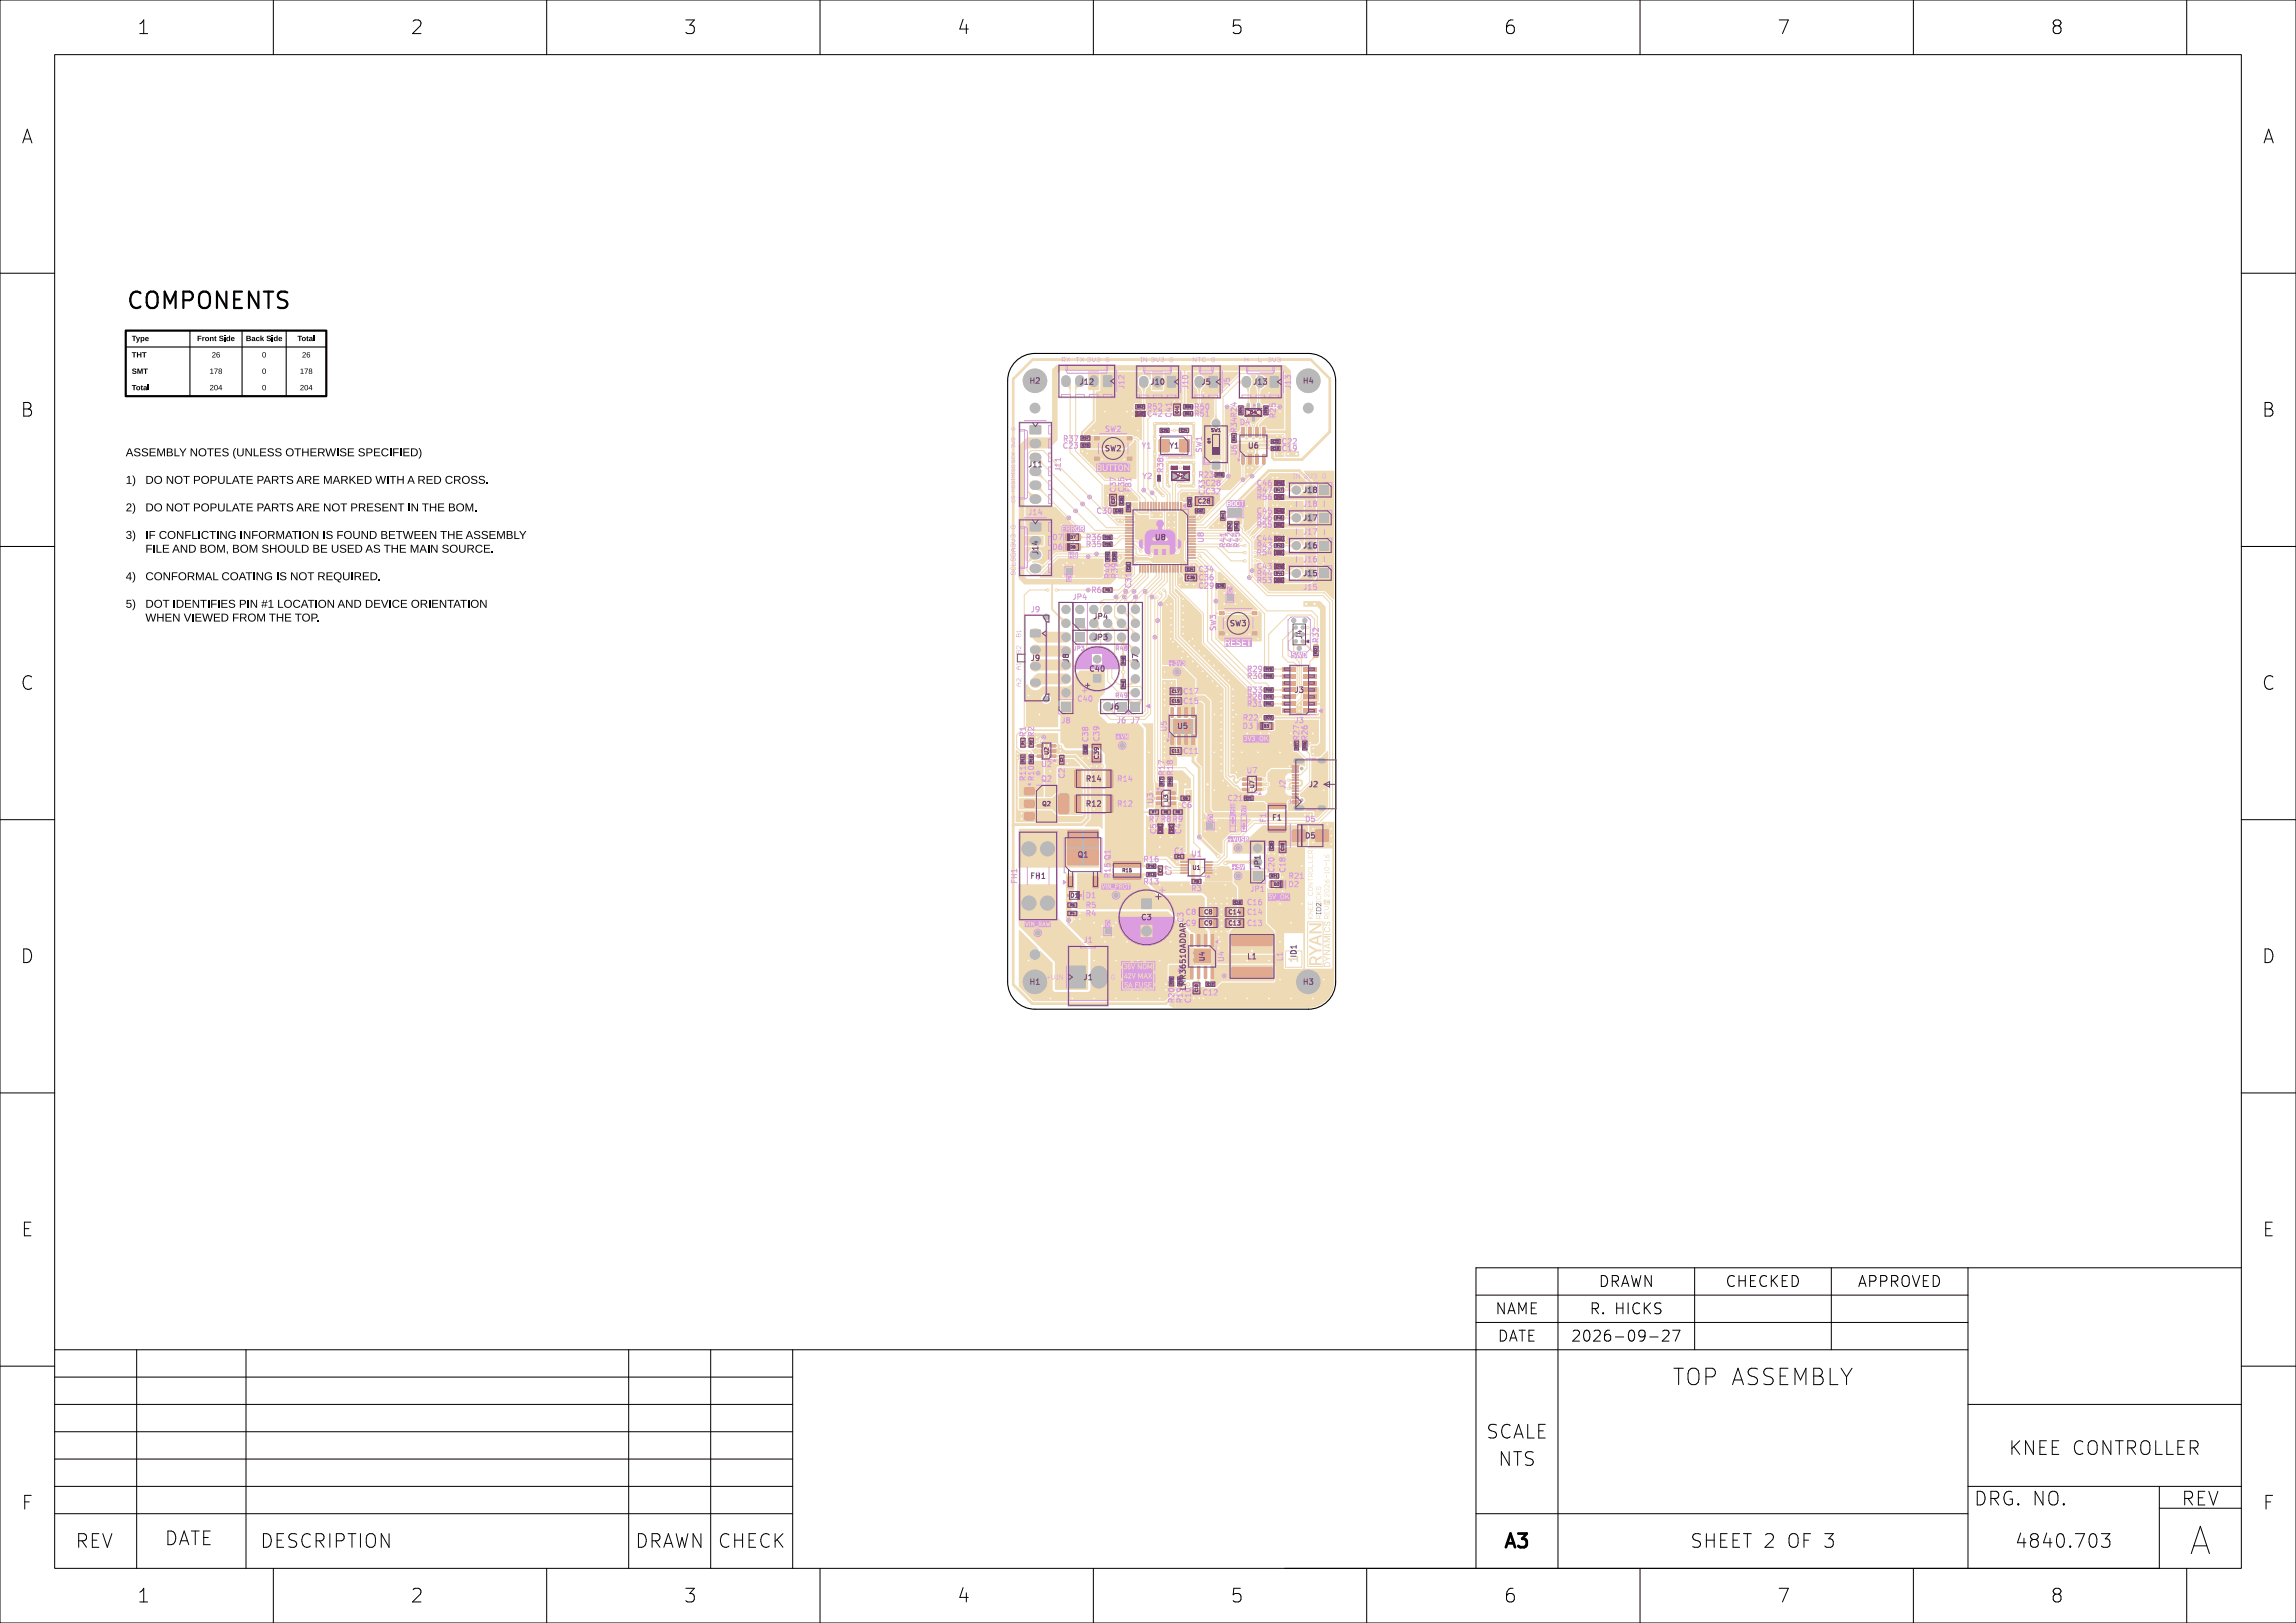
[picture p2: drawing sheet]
<svg xmlns="http://www.w3.org/2000/svg" width="420mm" height="297mm" viewBox="0 0 420 297" stroke-linecap="round" stroke-linejoin="round" font-family="sans-serif">
<defs><g id="words">
<text font-size="6.7" fill="#fff" x="400.5" y="284.5">A</text>
<g font-size="4" fill="#fff">
<text x="23" y="56.5">COMPONENTS</text>
<text x="308" y="253.5">TOP ASSEMBLY</text>
</g>
<g font-size="3.3" fill="#fff">
<text x="25" y="6.2">1</text>
<text x="75" y="6.2">2</text>
<text x="125" y="6.2">3</text>
<text x="175" y="6.2">4</text>
<text x="225" y="6.2">5</text>
<text x="275" y="6.2">6</text>
<text x="325" y="6.2">7</text>
<text x="375" y="6.2">8</text>
<text x="4" y="26.3">A</text>
<text x="414" y="26.3">A</text>
<text x="4" y="76.2">B</text>
<text x="414" y="76.2">B</text>
<text x="4" y="126.3">C</text>
<text x="414" y="126.3">C</text>
<text x="4" y="176.2">D</text>
<text x="414" y="176.2">D</text>
<text x="4" y="226.3">E</text>
<text x="414" y="226.3">E</text>
<text x="272.5" y="263.3">SCALE</text>
<text x="274.5" y="268.3">NTS</text>
<text x="369.9" y="266.3">KNEE CONTROLLER</text>
<text x="361" y="275.5">DRG. NO.</text>
<text x="399.5" y="275.5">REV</text>
<text x="4" y="276.2">F</text>
<text x="414" y="276.2">F</text>
<text x="15.5" y="283.3">REV</text>
<text x="30.5" y="282.8">DATE</text>
<text x="47.5" y="283.3">DESCRIPTION</text>
<text x="117.5" y="283.3">DRAWN</text>
<text x="132.5" y="283.3">CHECK</text>
<text x="275.5" y="283.3">A3</text>
<text x="310.4" y="283.3">SHEET 2 OF 3</text>
<text x="369.5" y="283.3">4840.703</text>
<text x="25" y="293.3">1</text>
<text x="75" y="293.3">2</text>
<text x="125" y="293.3">3</text>
<text x="175" y="293.3">4</text>
<text x="225" y="293.3">5</text>
<text x="275" y="293.3">6</text>
<text x="325" y="293.3">7</text>
<text x="375" y="293.3">8</text>
</g>
<g font-size="2.7" fill="#fff">
<text x="293.5" y="235.5">DRAWN</text>
<text x="316.9" y="235.5">CHECKED</text>
<text x="341.1" y="235.5">APPROVED</text>
<text x="274.3" y="245.5">DATE</text>
<text x="274.3" y="240.5">NAME</text>
<text x="289.5" y="245.5">2026-09-27</text>
<text x="291.1" y="240.5">R. HICKS</text>
</g>
<g font-size="2" fill="#fff">
<text x="23" y="83.5">ASSEMBLY NOTES (UNLESS OTHERWISE SPECIFIED)</text>
<text x="23" y="88.5">1) DO NOT POPULATE PARTS ARE MARKED WITH A RED CROSS.</text>
<text x="23" y="93.6">2) DO NOT POPULATE PARTS ARE NOT PRESENT IN THE BOM.</text>
<text x="23" y="101.1">FILE AND BOM, BOM SHOULD BE USED AS THE MAIN SOURCE.</text>
<text x="23" y="98.6">3) IF CONFLICTING INFORMATION IS FOUND BETWEEN THE ASSEMBLY</text>
<text x="23" y="106.2">4) CONFORMAL COATING IS NOT REQUIRED.</text>
<text x="23" y="113.7">WHEN VIEWED FROM THE TOP.</text>
<text x="23" y="111.2">5) DOT IDENTIFIES PIN #1 LOCATION AND DEVICE ORIENTATION</text>
<text x="237.4" y="176.1" transform="rotate(-90 237.4 176.1)">1</text>
</g>
<g font-size="1.3" fill="#fff">
<text x="24.1" y="65.5">THT</text>
<text x="24.1" y="62.5">Type</text>
<text x="35.5" y="62.5">Front Side</text>
<text x="38.7" y="65.5">26</text>
<text x="44.7" y="62.5">Back Side</text>
<text x="47.9" y="65.5">0</text>
<text x="54" y="62.5">Total</text>
<text x="55.2" y="65.5">26</text>
<text x="24.1" y="71.5">Total</text>
<text x="24.1" y="68.5">SMT</text>
<text x="38.3" y="68.5">178</text>
<text x="38.3" y="71.5">204</text>
<text x="47.9" y="71.5">0</text>
<text x="47.9" y="68.5">0</text>
<text x="54.8" y="71.5">204</text>
<text x="54.8" y="68.5">178</text>
<text x="188.5" y="70.2">H2</text>
<text x="194.2" y="66.3">RX</text>
<text x="196.7" y="66.3">TX 3V3</text>
<text x="197.6" y="70.4">J12</text>
<text x="202.2" y="66.3">G</text>
<text x="205.6" y="71.1" transform="rotate(-90 205.6 71.1)">J12</text>
<text x="208.4" y="66.3">IN 3V3</text>
<text x="210.5" y="70.4">J10</text>
<text x="213.9" y="66.3">G</text>
<text x="217.3" y="71.1" transform="rotate(-90 217.3 71.1)">J10</text>
<text x="218.2" y="66.3">NTC</text>
<text x="219.8" y="70.4">J5</text>
<text x="221.5" y="66.3">G</text>
<text x="224.9" y="70.7" transform="rotate(-90 224.9 70.7)">J5</text>
<text x="227.6" y="66.3">H</text>
<text x="229.3" y="70.4">J13</text>
<text x="230.1" y="66.3">L</text>
<text x="231.9" y="66.3">3V3</text>
<text x="236.1" y="71.1" transform="rotate(-90 236.1 71.1)">J13</text>
<text x="238.5" y="70.2">H4</text>
<text x="210" y="74.9">R52</text>
<text x="210" y="76.2">C42</text>
<text x="214.3" y="76.2" transform="rotate(-90 214.3 76.2)">C41</text>
<text x="218.7" y="74.9">R50</text>
<text x="218.7" y="76.2">R51</text>
<text x="227" y="77.7">D4</text>
<text x="233.3" y="76.3" transform="rotate(-90 233.3 76.3)">R25</text>
<text x="194.6" y="82.1">C23</text>
<text x="194.7" y="80.8">R37</text>
<text x="202.4" y="82.6">SW2</text>
<text x="202.4" y="79">SW2</text>
<text x="208.9" y="82.1">Y1</text>
<text x="214" y="82.1">Y1</text>
<text x="219.8" y="82.5" transform="rotate(-90 219.8 82.5)">SW1</text>
<text x="226.2" y="83.1" transform="rotate(-90 226.2 83.1)">U6</text>
<text x="226.2" y="79" transform="rotate(-90 226.2 79)">R34 R24</text>
<text x="228.5" y="82.1">U6</text>
<text x="234.7" y="82.6">C19</text>
<text x="234.7" y="81.3">C22</text>
<text x="188.2" y="85.5">J11</text>
<text x="194" y="86.2" transform="rotate(-90 194 86.2)">J11</text>
<text x="204.1" y="89.9" transform="rotate(-90 204.1 89.9)">C37</text>
<text x="205.6" y="89.9" transform="rotate(-90 205.6 89.9)">C35</text>
<text x="206.9" y="89.9" transform="rotate(-90 206.9 89.9)">FB1</text>
<text x="209.1" y="87.6">Y2</text>
<text x="212.8" y="86.3" transform="rotate(-90 212.8 86.3)">R38</text>
<text x="215.1" y="87.6">Y2</text>
<text x="219.4" y="87.4">R23</text>
<text x="220.7" y="88.9">C28</text>
<text x="230.1" y="88.9">C46</text>
<text x="236.3" y="87.6">IN 3V3</text>
<text x="241.8" y="87.6">G</text>
<text x="188.2" y="94.2">J14</text>
<text x="200.8" y="94">C30</text>
<text x="220.4" y="90.4" transform="rotate(-90 220.4 90.4)">C33</text>
<text x="220.7" y="90.4">C32</text>
<text x="230.1" y="95.3">R46</text>
<text x="230.1" y="94">C45</text>
<text x="230.1" y="91.5">R56</text>
<text x="230.1" y="90.2">R47</text>
<text x="238.5" y="90.2">J18</text>
<text x="238.5" y="95.3">J17</text>
<text x="238.5" y="92.7">J18</text>
<text x="185.8" y="96.8" transform="rotate(-90 185.8 96.8)">G</text>
<text x="189.9" y="101.4" transform="rotate(-90 189.9 101.4)">J14</text>
<text x="192.7" y="98.8">D7</text>
<text x="192.7" y="100.6">D6</text>
<text x="198.9" y="100.1">R35</text>
<text x="198.9" y="98.8">R36</text>
<text x="211.5" y="98.8">U8</text>
<text x="220.2" y="99.1" transform="rotate(-90 220.2 99.1)">U8</text>
<text x="224.2" y="100" transform="rotate(-90 224.2 100)">R41</text>
<text x="225.5" y="100" transform="rotate(-90 225.5 100)">R42</text>
<text x="226.7" y="100" transform="rotate(-90 226.7 100)">R45</text>
<text x="230.1" y="101.6">R54</text>
<text x="230.1" y="96.5">R55</text>
<text x="230.1" y="100.3">R43</text>
<text x="230.1" y="99.1">C44</text>
<text x="238.5" y="100.3">J16</text>
<text x="238.5" y="97.8">J17</text>
<text x="185.8" y="105.2" transform="rotate(-90 185.8 105.2)">SCLSDA3V3</text>
<text x="203.1" y="105.6" transform="rotate(-90 203.1 105.6)">R40</text>
<text x="204.4" y="105.6" transform="rotate(-90 204.4 105.6)">R39</text>
<text x="206.9" y="107.4" transform="rotate(-90 206.9 107.4)">C31</text>
<text x="219.4" y="106.2">C36</text>
<text x="219.4" y="104.7">C34</text>
<text x="219.4" y="107.7">C29</text>
<text x="230.1" y="106.7">R53</text>
<text x="230.1" y="104.2">C43</text>
<text x="230.1" y="105.4">R44</text>
<text x="238.5" y="105.4">J15</text>
<text x="238.5" y="108">J15</text>
<text x="238.5" y="102.9">J16</text>
<text x="188.6" y="112">J9</text>
<text x="196.3" y="109.7">JP4</text>
<text x="199.8" y="108.5">R6</text>
<text x="200.1" y="113.3">JP4</text>
<text x="186.9" y="119.7" transform="rotate(-90 186.9 119.7)">B2</text>
<text x="186.9" y="116.8" transform="rotate(-90 186.9 116.8)">B1</text>
<text x="200.1" y="117.1">JP3</text>
<text x="222.4" y="115.1" transform="rotate(-90 222.4 115.1)">SW3</text>
<text x="225.3" y="114.6">SW3</text>
<text x="238.2" y="116.9" transform="rotate(-90 238.2 116.9)">J4</text>
<text x="241.2" y="117.4" transform="rotate(-90 241.2 117.4)">R32</text>
<text x="186.9" y="125.7" transform="rotate(-90 186.9 125.7)">A2</text>
<text x="186.9" y="122.7" transform="rotate(-90 186.9 122.7)">A1</text>
<text x="188.6" y="120.9">J9</text>
<text x="195.5" y="121.2" transform="rotate(-90 195.5 121.2)">J8</text>
<text x="199.5" y="122.9">C40</text>
<text x="208.2" y="121.2" transform="rotate(-90 208.2 121.2)">J7</text>
<text x="228.3" y="124.2">R30</text>
<text x="228.3" y="122.9">R29</text>
<text x="197.3" y="128.4">C40</text>
<text x="203.1" y="129.8">J6</text>
<text x="216.6" y="127">C17</text>
<text x="216.6" y="128.8">C15</text>
<text x="227.6" y="131.8">R22</text>
<text x="228.3" y="129.3">R31</text>
<text x="228.3" y="128">R28</text>
<text x="228.3" y="126.8">R33</text>
<text x="236.9" y="126.8">J3</text>
<text x="187.6" y="134.7" transform="rotate(-90 187.6 134.7)">R1</text>
<text x="189.1" y="134.7" transform="rotate(-90 189.1 134.7)">R2</text>
<text x="194.2" y="132.3">J8</text>
<text x="199" y="135.6" transform="rotate(-90 199 135.6)">C38</text>
<text x="201.1" y="135.5" transform="rotate(-90 201.1 135.5)">C39</text>
<text x="204.3" y="132.3">J6</text>
<text x="206.9" y="132.3">J7</text>
<text x="213.4" y="133.7" transform="rotate(-90 213.4 133.7)">U5</text>
<text x="215.5" y="133.4">U5</text>
<text x="216.6" y="137.9">C11</text>
<text x="227.5" y="133.4">D3</text>
<text x="236.9" y="132.3">J3</text>
<text x="237.7" y="135.3" transform="rotate(-90 237.7 135.3)">R27</text>
<text x="239.2" y="135.3" transform="rotate(-90 239.2 135.3)">R26</text>
<text x="187.6" y="142.7" transform="rotate(-90 187.6 142.7)">R11</text>
<text x="189.1" y="142.7" transform="rotate(-90 189.1 142.7)">R10</text>
<text x="190.6" y="143">Q2</text>
<text x="190.6" y="140.3">U2</text>
<text x="194.7" y="142.3" transform="rotate(-90 194.7 142.3)">C2</text>
<text x="198.9" y="143">R14</text>
<text x="204.6" y="143">R14</text>
<text x="213" y="141.7" transform="rotate(-90 213 141.7)">R17</text>
<text x="214.5" y="141.7" transform="rotate(-90 214.5 141.7)">R18</text>
<text x="228.2" y="141.5">U7</text>
<text x="198.9" y="147.6">R12</text>
<text x="204.6" y="147.6">R12</text>
<text x="210.9" y="146.9" transform="rotate(-90 210.9 146.9)">U3</text>
<text x="216.3" y="147.8">C6</text>
<text x="224.8" y="146.6">C21</text>
<text x="235.1" y="144.3" transform="rotate(-90 235.1 144.3)">J2</text>
<text x="239.5" y="144">J2</text>
<text x="210.3" y="150.4">R7 R8 R9</text>
<text x="211.5" y="152.5" transform="rotate(-90 211.5 152.5)">C5</text>
<text x="216.1" y="152.5" transform="rotate(-90 216.1 152.5)">C4</text>
<text x="231.6" y="150.4" transform="rotate(-90 231.6 150.4)">F1</text>
<text x="232.8" y="150.1">F1</text>
<text x="238.9" y="153.4">D5</text>
<text x="238.9" y="150.4">D5</text>
<text x="186" y="161.5" transform="rotate(-90 186 161.5)">FH1</text>
<text x="188.7" y="160.8">FH1</text>
<text x="197.3" y="156.9">Q1</text>
<text x="203.1" y="160.5" transform="rotate(-90 203.1 160.5)">R15 Q1</text>
<text x="209.4" y="161.8">R13</text>
<text x="209.4" y="157.7">R16</text>
<text x="214.3" y="160.1" transform="rotate(-90 214.3 160.1)">C7</text>
<text x="214.9" y="156.2">C1</text>
<text x="218.1" y="156.7">U1</text>
<text x="230.5" y="159" transform="rotate(-90 230.5 159)">JP1</text>
<text x="233.1" y="159.5" transform="rotate(-90 233.1 159.5)">C20</text>
<text x="235.1" y="159.5" transform="rotate(-90 235.1 159.5)">C18</text>
<text x="235.9" y="160.8">R21</text>
<text x="198.8" y="164.4">D1</text>
<text x="198.8" y="166.1">R5</text>
<text x="198.8" y="167.7">R4</text>
<text x="217" y="167.4">C8</text>
<text x="218.1" y="163.1">R3</text>
<text x="228.3" y="167.4">C14</text>
<text x="228.3" y="165.6">C16</text>
<text x="228.8" y="163.2">JP1</text>
<text x="235.8" y="162.3">D2</text>
<text x="241.7" y="167.5" transform="rotate(-90 241.7 167.5)">ID2</text>
<text x="243.2" y="164.3" transform="rotate(-90 243.2 164.3)">2026-10-16</text>
<text x="198.2" y="172.5">J1</text>
<text x="208.9" y="168.4">C3</text>
<text x="216.5" y="168.7" transform="rotate(-90 216.5 168.7)">C3</text>
<text x="217" y="169.4">C9</text>
<text x="228.3" y="169.4">C13</text>
<text x="240.2" y="168.3" transform="rotate(-90 240.2 168.3)">KNEE CONTROLLER</text>
<text x="241.7" y="168.3" transform="rotate(-90 241.7 168.3)">R. HICKS</text>
<text x="243.2" y="168.3" transform="rotate(-90 243.2 168.3)">REV</text>
<text x="191.4" y="179.3">+VIN</text>
<text x="198.2" y="179.3">J1</text>
<text x="203.2" y="179.3">G</text>
<text x="223.9" y="175.8" transform="rotate(-90 223.9 175.8)">U4</text>
<text x="228.2" y="175.5">L1</text>
<text x="234.6" y="175.8" transform="rotate(-90 234.6 175.8)">L1</text>
<text x="237.1" y="175.2" transform="rotate(-90 237.1 175.2)">ID1</text>
<text x="188.5" y="180.2">H1</text>
<text x="214.8" y="183.3" transform="rotate(-90 214.8 183.3)">R20</text>
<text x="216.3" y="183.3" transform="rotate(-90 216.3 183.3)">R19</text>
<text x="216.9" y="180.2" transform="rotate(-90 216.9 180.2)">LMR36510ADDAR</text>
<text x="217.8" y="183.3" transform="rotate(-90 217.8 183.3)">C10</text>
<text x="220.2" y="182.1">C12</text>
<text x="238.5" y="180.2">H3</text>
</g>
<text font-size="1.2" fill="#fff" x="220.3" y="175.8" transform="rotate(-90 220.3 175.8)">U4</text>
<g font-size="1.1" fill="#fff">
<text x="185.7" y="78.8" transform="rotate(-90 185.7 78.8)">G</text>
<text x="185.7" y="92" transform="rotate(-90 185.7 92)">CS MOSIMISO SCK 3V3</text>
<text x="219.3" y="92.1">C28</text>
<text x="204.2" y="119">R48</text>
<text x="204.2" y="127.7">R49</text>
<text x="201" y="138.8" transform="rotate(-90 201 138.8)">C39</text>
<text x="190.8" y="147.5">Q2</text>
<text x="195.9" y="164.3">D1</text>
<text x="220.4" y="167.3">C8</text>
<text x="224.9" y="167.3">C14</text>
<text x="220.4" y="169.3">C9</text>
<text x="224.9" y="169.3">C13</text>
</g>
<g font-size="1" fill="#fff">
<text x="228.7" y="75.8">D4</text>
<text x="196.5" y="119">JP3</text>
<text x="191.8" y="138" transform="rotate(-90 191.8 138)">U2</text>
<text x="213.6" y="146.6" transform="rotate(-90 213.6 146.6)">U3</text>
<text x="229.4" y="144.1" transform="rotate(-90 229.4 144.1)">U7</text>
<text x="218.3" y="159.1">U1</text>
</g>
<g font-size=".8" fill="#fff">
<text x="221.4" y="81.1" transform="rotate(-90 221.4 81.1)">on</text>
<text x="221.7" y="79">SW1</text>
<text x="205.4" y="159.6">R15</text>
</g>
<g font-size=".7" fill="#fff">
<text x="215.6" y="75.6" transform="rotate(-90 215.6 75.6)">C41</text>
<text x="203.9" y="92.1" transform="rotate(-90 203.9 92.1)">C37</text>
<text x="195.9" y="98.6">D7</text>
<text x="195.9" y="100.3">D6</text>
<text x="217.2" y="105.9">C36</text>
<text x="214.5" y="128.5">C15</text>
<text x="214.5" y="126.8">C17</text>
<text x="214.5" y="137.7">C11</text>
<text x="231.2" y="133.1">D3</text>
<text x="234.9" y="155.6" transform="rotate(-90 234.9 155.6)">C18</text>
<text x="233.1" y="162.1">D2</text>
<text x="219.1" y="181.5" transform="rotate(-90 219.1 181.5)">C10</text>
</g>
<g font-size=".5" fill="#fff">
<text x="208.1" y="74.6">R52</text>
<text x="208.1" y="75.9">C42</text>
<text x="216.9" y="74.6">R50</text>
<text x="216.9" y="75.9">R51</text>
<text x="227.2" y="75.6" transform="rotate(-90 227.2 75.6)">R24</text>
<text x="231.8" y="75.6" transform="rotate(-90 231.8 75.6)">R25</text>
<text x="198.1" y="81.7">C23</text>
<text x="198.1" y="80.4">R37</text>
<text x="212.5" y="79">C25</text>
<text x="216.1" y="79">C24</text>
<text x="225.9" y="80.6" transform="rotate(-90 225.9 80.6)">R34</text>
<text x="232.9" y="82.3">C19</text>
<text x="232.9" y="81">C22</text>
<text x="222.6" y="87.1">R23</text>
<text x="233.5" y="89.9">R47</text>
<text x="233.5" y="88.6">C46</text>
<text x="204.1" y="93.7">C30</text>
<text x="205.3" y="92.1" transform="rotate(-90 205.3 92.1)">C35</text>
<text x="206.6" y="93.3" transform="rotate(-90 206.6 93.3)">FB1</text>
<text x="217.8" y="92.4" transform="rotate(-90 217.8 92.4)">C33</text>
<text x="219" y="93.7">C32</text>
<text x="223.9" y="94.9" transform="rotate(-90 223.9 94.9)">R41</text>
<text x="233.5" y="91.2">R56</text>
<text x="233.5" y="95">R46</text>
<text x="233.5" y="93.7">C45</text>
<text x="202.1" y="99.8">R35</text>
<text x="202.1" y="98.5">R36</text>
<text x="225.2" y="96.8" transform="rotate(-90 225.2 96.8)">R42</text>
<text x="226.4" y="96.8" transform="rotate(-90 226.4 96.8)">R45</text>
<text x="233.5" y="96.2">R55</text>
<text x="233.5" y="100">R43</text>
<text x="233.5" y="101.3">R54</text>
<text x="233.5" y="98.8">C44</text>
<text x="202.8" y="102.4" transform="rotate(-90 202.8 102.4)">R40</text>
<text x="204.1" y="102.4" transform="rotate(-90 204.1 102.4)">R39</text>
<text x="206.6" y="104.2" transform="rotate(-90 206.6 104.2)">C31</text>
<text x="217.2" y="104.4">C34</text>
<text x="222.8" y="107.4">C29</text>
<text x="233.5" y="106.4">R53</text>
<text x="233.5" y="105.1">R44</text>
<text x="233.5" y="103.9">C43</text>
<text x="202.3" y="108.2">R6</text>
<text x="240.9" y="119.6" transform="rotate(-90 240.9 119.6)">R32</text>
<text x="205.7" y="125.7" transform="rotate(-90 205.7 125.7)">R49</text>
<text x="205.7" y="121.4" transform="rotate(-90 205.7 121.4)">R48</text>
<text x="231.6" y="123.9">R30</text>
<text x="231.6" y="122.6">R29</text>
<text x="231.6" y="129">R31</text>
<text x="231.6" y="127.7">R28</text>
<text x="231.6" y="131.5">R22</text>
<text x="231.6" y="126.5">R33</text>
<text x="187.3" y="136.2" transform="rotate(-90 187.3 136.2)">R1</text>
<text x="188.8" y="136.2" transform="rotate(-90 188.8 136.2)">R2</text>
<text x="198.7" y="137.6" transform="rotate(-90 198.7 137.6)">C38</text>
<text x="237.4" y="136.9" transform="rotate(-90 237.4 136.9)">R27</text>
<text x="238.9" y="136.9" transform="rotate(-90 238.9 136.9)">R26</text>
<text x="187.3" y="139.4" transform="rotate(-90 187.3 139.4)">R11</text>
<text x="188.8" y="139.4" transform="rotate(-90 188.8 139.4)">R10</text>
<text x="194.4" y="139.4" transform="rotate(-90 194.4 139.4)">C2</text>
<text x="212.7" y="143.5" transform="rotate(-90 212.7 143.5)">R17</text>
<text x="214.2" y="143.5" transform="rotate(-90 214.2 143.5)">R18</text>
<text x="210.8" y="148.8">R7</text>
<text x="213" y="148.8">R8</text>
<text x="215.1" y="148.8">R9</text>
<text x="216.5" y="146.3">C6</text>
<text x="227.9" y="146.3">C21</text>
<text x="212.5" y="152" transform="rotate(-90 212.5 152)">C5</text>
<text x="214.5" y="152" transform="rotate(-90 214.5 152)">C4</text>
<text x="232.8" y="155.3" transform="rotate(-90 232.8 155.3)">C20</text>
<text x="210.1" y="160.2">R13</text>
<text x="210.1" y="158.7">R16</text>
<text x="212.5" y="159.6" transform="rotate(-90 212.5 159.6)">C7</text>
<text x="215.4" y="156.9">C1</text>
<text x="218.5" y="161.5">R3</text>
<text x="232.6" y="160.5">R21</text>
<text x="195.8" y="165.8">R5</text>
<text x="195.8" y="167.4">R4</text>
<text x="225.9" y="165.3">C16</text>
<text x="214.5" y="180.1" transform="rotate(-90 214.5 180.1)">R20</text>
<text x="216" y="180.1" transform="rotate(-90 216 180.1)">R19</text>
<text x="220.9" y="180.3">C12</text>
</g>
<g font-size=".3" fill="#fff">
<text x="214.5" y="85.7">C27</text>
<text x="216.7" y="85.7">C26</text>
</g>
</g></defs>
<path d="M185.5 66.5a5 5 0 0 1 3.8-1.8h50a5 5 0 0 1 5 5v110a5 5 0 0 1-5 5h-50a5 5 0 0 1-5-5v-110a5 5 0 0 1 1.2-3.2z" fill="none" stroke="#000" stroke-width=".2"/>
<g fill="#eedab5">
<path d="M240.9 167.5h.3l.2 .2 .3-.2-.3 .4v.2l.3 .1h-.9l-.1-.5h.1v.4h.5l-.1-.5-.5 .1z" fill-rule="evenodd"/>
<path d="M241.5 167.1h.2v.2h-.2l.1-.1h-.2z" fill-rule="evenodd"/>
<path d="M240.8 165.4h.9l-.4 .1v.4l.4 .1h-.9l.4-.1v-.4z" fill-rule="evenodd"/>
<path d="M240.8 164.8v.1h.8v-.1l.1 .3-.1-.1h-.8v.2z" fill-rule="evenodd"/>
<path d="M240.9 164l-.1 .4 .2 .1h.5l.1-.1-.1-.5 .2 .2v.3l-.2 .2h-.6l-.2-.2z" fill-rule="evenodd"/>
<path d="M240.8 163.1l.4 .4 .5-.4-.4 .5 .4 .1h-.9l.4-.1z" fill-rule="evenodd"/>
<path d="M240.9 162.2l-.1 .5 .2 .1 .2-.1v-.3l.2-.2 .3 .2v.3l-.2 .2 .1-.5-.2-.1-.2 .4-.3 .2-.2-.2z" fill-rule="evenodd"/>
<path d="M242.4 163.5h.2l.5 .5 .1-.5v.7l-.7-.6-.2 .1 .1 .5-.2-.2v-.3z" fill-rule="evenodd"/>
<path d="M242.4 162.7h.6l.2 .1v.4l-.2 .1h-.6l-.2-.4 .3 .3 .6-.1-.1-.3-.8 .1z" fill-rule="evenodd"/>
<path d="M242.4 161.8h.2l.5 .5 .1-.5v.6l-.7-.5-.2 .1 .1 .4-.2-.1v-.3z" fill-rule="evenodd"/>
<path d="M242.3 161l.4 .4v-.2h.1v.3h.2l.1-.3-.1-.2-.3 .1 .3-.1 .2 .1v.3l-.2 .2h-.3z" fill-rule="evenodd"/>
<path d="M242.6 160.1v.7z" fill-rule="evenodd"/>
<path d="M242.3 159.7h.8v-.2l.1 .4-.1-.1h-.7v.1z" fill-rule="evenodd"/>
<path d="M242.4 158.7h.6l.2 .1v.4l-.2 .1h-.6l-.2-.4 .3 .3 .6-.1-.1-.3-.8 .1z" fill-rule="evenodd"/>
<path d="M242.6 157.8v.7z" fill-rule="evenodd"/>
<path d="M242.3 157.4h.8v-.2l.1 .4-.1-.1h-.7v.1z" fill-rule="evenodd"/>
<path d="M242.3 156.4l.4 .5v-.3h.1v.3h.2l.1-.3-.1-.1-.3 .1 .3-.2 .2 .2v.3l-.2 .1h-.3z" fill-rule="evenodd"/>
<path d="M239.3 167.5l.4 .4 .5-.4-.4 .5 .4 .2h-.9l.4-.1z" fill-rule="evenodd"/>
<path d="M239.3 166.7h.9l-.7 .5 .7 .1h-.9l.7-.5z" fill-rule="evenodd"/>
<path d="M239.3 165.8v.6h.4v-.3l.1 .3h.3l.1-.6v.6h-.9z" fill-rule="evenodd"/>
<path d="M239.3 165v.5h.4v-.3l.1 .3h.3l.1-.5v.6h-.9z" fill-rule="evenodd"/>
<path d="M239.4 163.3l-.1 .4 .2 .1 .6-.1-.1-.5 .2 .2v.3l-.2 .2h-.6l-.2-.2v-.3z" fill-rule="evenodd"/>
<path d="M239.4 162.4h.6l.2 .2v.3l-.2 .1h-.6l-.2-.4 .3 .3 .6-.1-.1-.3-.8 .1z" fill-rule="evenodd"/>
<path d="M239.3 161.5h.9l-.7 .6 .7 .1h-.9l.7-.6z" fill-rule="evenodd"/>
<path d="M239.3 160.7v.3h.9l-.9 .1v.2z" fill-rule="evenodd"/>
<path d="M239.4 159.8h.3l.2 .2 .3-.2-.3 .4v.2l.3 .1h-.9l-.1-.5h.1v.4h.5l-.1-.5-.5 .1z" fill-rule="evenodd"/>
<path d="M239.4 159h.6l.2 .1v.4l-.2 .1h-.6l-.2-.1v-.3l.3 .3h.5l.1-.3-.1-.1-.8 .1z" fill-rule="evenodd"/>
<path d="M239.3 158.7h.8l.1-.6-.1 .7z" fill-rule="evenodd"/>
<path d="M239.3 157.8h.8l.1-.5-.1 .6z" fill-rule="evenodd"/>
<path d="M239.3 156.4v.6h.4v-.3l.1 .3h.3l.1-.6v.7h-.9z" fill-rule="evenodd"/>
<path d="M239.4 155.6h.3l.2 .2 .3-.2-.3 .3v.2l.3 .1h-.9l-.1-.4h.1v.3h.5l-.1-.4-.5 .1z" fill-rule="evenodd"/>
<path d="M242.4 167.5h.3l.2 .2 .3-.2-.3 .4v.2l.3 .1h-.9l-.1-.5h.1v.4h.5l-.1-.5-.5 .1z" fill-rule="evenodd"/>
<path d="M242.3 166.7v.5h.4v-.3l.1 .3h.3l.1-.5v.6h-.9z" fill-rule="evenodd"/>
<path d="M242.3 165.8h.6l.3 .3-.3 .4h-.6l.5-.1 .3-.3-.3-.2z" fill-rule="evenodd"/>
<path d="M242.4 165.1l.3-.2v.4z" fill-rule="evenodd"/>
<path d="M242.1 164.6h1.2v.9h-1.2v-.4l.5 .3h.6l-.4-.1v-.4l.4-.1h-.6l-.5 .3z" fill-rule="evenodd"/>
</g>
<path d="M237.3 175.1v.8M237.3 175.5h-1.5l.5 .4" fill="none" stroke="#eedab5" stroke-width=".3"/>
<path d="M204.3 103.2h1v.5h-1z" fill-rule="evenodd" fill="#eedab5"/>
<path d="M239.2 168.7h2.8v8.2h-2.8z" fill="none" stroke="#eedab5" stroke-width=".18"/>
<g fill="#eedab5">
<path d="M242.2 170.8h1.1v.2h-1.1z" fill-rule="evenodd"/>
<path d="M239.5 171.9l2.2-.8v.3l-.6 .2v.9l.6 .2v.4l-2.2-.8v-.2h.3l1.1 .3v-.7l-1.1 .4h-.3z" fill-rule="evenodd"/>
<path d="M242.2 173l1.1-.4v.2l-.3 .1v.5l.3 .1v.2l-1.1-.4 .2-.2 .5 .2v-.3l-.5 .1z" fill-rule="evenodd"/>
<path d="M239.5 172.9l1.3 .9h.9v.3h-.9l-1.3 .8v-.4l1.1-.6-1.1-.6z" fill-rule="evenodd"/>
<path d="M242.2 174.9l.7 .5h.4v.1h-.4l-.7 .4v-.2l.5-.3-.5-.3z" fill-rule="evenodd"/>
<path d="M239.5 169h2.2v.4l-1.8 1.1h1.8v.3h-2.2v-.4l1.8-1.1h-1.8z" fill-rule="evenodd"/>
<path d="M242.2 173.8h1.1v.2l-.9 .6h.9v.2h-1.1v-.2l.9-.6h-.9z" fill-rule="evenodd"/>
<path d="M242.2 171.3h1.1v.2h-.9l.9 .3v.1l-.9 .4h.9v.1h-1.1v-.2l.9-.3-.9-.4z" fill-rule="evenodd"/>
<path d="M239.7 175.2l.7-.2 .4 .4 .9-.5v.4l-.8 .5v.5h.8v.3h-2.2v-.8h.3v.5h.8v-.7l-.2-.2h-.4l-.2 .4h-.3z" fill-rule="evenodd"/>
<path d="M242.3 176.2l.4-.2 .4 .1 .2 .3v.5h-1.1v-.3h.2v.2h.8l-.1-.4-.2-.2-.4 .1-.1 .3h-.2z" fill-rule="evenodd"/>
<path d="M242.3 169.8l.3-.2-.2 .6 .4 .2 .4-.2-.2-.6 .1 .1 .2 .3v.4l-.4 .2-.5-.1-.2-.3z" fill-rule="evenodd"/>
<path d="M242.3 168.7l.2-.1-.1 .5 .1 .2 .3-.6h.4l.2 .2-.1 .4-.3 .2 .2-.5-.2-.2-.3 .6h-.3l-.2-.3z" fill-rule="evenodd"/>
</g>
<path d="M235.1 174h3v3h-3z" fill="none" stroke="#eedab5" stroke-width=".2"/>
<g fill="#eedab5">
<path d="M199.8 138.8h1.5l.1 .2v.6l-.2 .1h-1.3l-.2-.2z" fill-rule="evenodd"/>
<path d="M199.8 136h1.5l.1 .2v.6l-.2 .1h-1.3l-.2-.2z" fill-rule="evenodd"/>
<path d="M206 91.9h.8l.1 .5-.8 .1z" fill-rule="evenodd"/>
<path d="M206 93.2h.8l.1 .5-.8 .1z" fill-rule="evenodd"/>
<path d="M233.5 159.9h.6l-.1 .8-.6-.1z" fill-rule="evenodd"/>
<path d="M232.2 159.9h.6l-.1 .8-.6-.1z" fill-rule="evenodd"/>
<path d="M241.4 93.9h1.7v1.7h-1.7z" fill-rule="evenodd"/>
<path d="M201.7 107.6h.6l-.1 .8-.6-.1z" fill-rule="evenodd"/>
<path d="M203 107.6h.6l-.1 .8-.6-.1z" fill-rule="evenodd"/>
<path d="M232.4 125.9h.6l-.1 .8-.5-.1z" fill-rule="evenodd"/>
<path d="M231.1 125.9h.6l-.1 .8-.5-.1z" fill-rule="evenodd"/>
<path d="M219.2 168.1h.7l.2 .1v1.4l-.1 .2h-.6l-.2-.1z" fill-rule="evenodd"/>
<path d="M222 168.1h.7l.2 .1v1.4l-.1 .2h-.6l-.2-.1z" fill-rule="evenodd"/>
<path d="M236.7 135.5h.8l.1 .5-.8 .1z" fill-rule="evenodd"/>
<path d="M236.7 136.8h.8l.1 .5-.8 .1z" fill-rule="evenodd"/>
<path d="M230 73.8l.5 .1-.1 1.3h-.5z" fill-rule="evenodd"/>
<path d="M228.1 73.8l.5 .1-.1 1.3h-.5z" fill-rule="evenodd"/>
<path d="M229 75.7l.6 .1-.1 1.3-.5-.1z" fill-rule="evenodd"/>
<path d="M221.2 90.9h.7l.2 .1v1.4l-.1 .2h-.6l-.2-.2z" fill-rule="evenodd"/>
<path d="M218.4 90.9h.7l.2 .1v1.4l-.1 .2h-.6l-.2-.2z" fill-rule="evenodd"/>
<path d="M200 123.4h1.4v1.5h-1.4z" fill-rule="evenodd"/>
<path d="M221.7 84.4h1.5v1.4h-1.5z" fill-rule="evenodd"/>
<path d="M213.9 125.9l.7-.1 .2 .2v1l-.2 .2h-.5l-.2-.2z" fill-rule="evenodd"/>
<path d="M215.4 125.9l.7-.1 .2 .2v1l-.2 .2h-.5l-.2-.2z" fill-rule="evenodd"/>
<path d="M206.1 83.6h1v.6l-.9 .1z" fill-rule="evenodd"/>
<path d="M200.1 83.6h1v.6l-.9 .1z" fill-rule="evenodd"/>
<path d="M206.1 79.9h1v.6l-.9 .1z" fill-rule="evenodd"/>
<path d="M200.1 79.9h1v.6l-.9 .1z" fill-rule="evenodd"/>
<path d="M241.4 99h1.7v1.7h-1.7z" fill-rule="evenodd"/>
<path d="M233 89.3h.6v.8h-.6z" fill-rule="evenodd"/>
<path d="M234.3 89.3h.6l-.1 .8-.5-.1z" fill-rule="evenodd"/>
<path d="M196.6 145.5l.9-.1 .2 .2v2.9l-.1 .2-.9 .1-.2-.2z" fill-rule="evenodd"/>
<path d="M202.5 145.5l.9-.1 .2 .2v2.9l-.1 .2-.8 .1-.3-.2z" fill-rule="evenodd"/>
<path d="M222.4 106.8h.6v.8h-.6z" fill-rule="evenodd"/>
<path d="M223.6 106.8h.6v.8h-.6z" fill-rule="evenodd"/>
<path d="M216.4 85.4h.5v.4h-.5z" fill-rule="evenodd"/>
<path d="M217.2 85.4h.5v.4h-.5z" fill-rule="evenodd"/>
<path d="M211.9 159.6h.8v.6h-.8z" fill-rule="evenodd"/>
<path d="M211.9 158.4h.8v.6h-.8z" fill-rule="evenodd"/>
<path d="M194.1 128.5h1.7v1.7h-1.7z" fill-rule="evenodd"/>
<path d="M215 85.4h.4v.4h-.4z" fill-rule="evenodd"/>
<path d="M214.2 85.4h.4v.4h-.4z" fill-rule="evenodd"/>
<path d="M232.4 122l.6 .1-.1 .8-.5-.1z" fill-rule="evenodd"/>
<path d="M231.1 122l.6 .1-.1 .8-.5-.1z" fill-rule="evenodd"/>
<path d="M227.1 83.1h.6l-.1 1.9-.5-.1z" fill-rule="evenodd"/>
<path d="M228.4 83.1h.5v1.9l-.5-.1z" fill-rule="evenodd"/>
<path d="M229.7 83.1h.5l-.1 1.9-.5-.1z" fill-rule="evenodd"/>
<path d="M230.9 83.1h.6l-.1 1.9-.5-.1z" fill-rule="evenodd"/>
<path d="M230.9 78.1l.6 .1-.1 1.8h-.5z" fill-rule="evenodd"/>
<path d="M229.7 78.1l.5 .1-.1 1.8h-.5z" fill-rule="evenodd"/>
<path d="M228.4 78.1l.5 .1v1.8h-.5z" fill-rule="evenodd"/>
<path d="M227.1 78.1l.6 .1-.1 1.8h-.5z" fill-rule="evenodd"/>
<path d="M222.1 86.5h.6l-.1 .8-.5-.1z" fill-rule="evenodd"/>
<path d="M223.4 86.5h.6l-.1 .8-.5-.1z" fill-rule="evenodd"/>
<path d="M241.4 88.8h1.7v1.7h-1.7z" fill-rule="evenodd"/>
<path d="M217.2 91h.8v.6h-.8z" fill-rule="evenodd"/>
<path d="M217.2 92.2h.8v.6h-.8z" fill-rule="evenodd"/>
<path d="M233 104.5l.6 .1-.1 .8-.5-.1z" fill-rule="evenodd"/>
<path d="M234.3 104.5l.6 .1-.1 .8-.5-.1z" fill-rule="evenodd"/>
<path d="M202.2 100.9h.8v.6h-.7z" fill-rule="evenodd"/>
<path d="M202.2 102.2h.8v.6h-.7z" fill-rule="evenodd"/>
<path d="M234.3 90.6h.6l-.1 .8-.5-.1z" fill-rule="evenodd"/>
<path d="M233 90.6h.6v.8h-.6z" fill-rule="evenodd"/>
<path d="M224.5 109h1v1h-1z" fill-rule="evenodd"/>
<path d="M238.3 135.5h.7l.1 .5-.8 .1z" fill-rule="evenodd"/>
<path d="M238.3 136.8h.7l.1 .5-.8 .1z" fill-rule="evenodd"/>
<path d="M232 147l3.1-.1 .2 .3v.7l-.3 .2-2.9-.1-.2-.2z" fill-rule="evenodd"/>
<path d="M232 151.3l3.1-.1 .2 .3v.7l-.3 .1h-2.9l-.2-.2z" fill-rule="evenodd"/>
<path d="M213.6 142.1h.8l.1 .5-.8 .1z" fill-rule="evenodd"/>
<path d="M213.6 143.4h.8l.1 .5-.8 .1z" fill-rule="evenodd"/>
<path d="M211.8 86.9h.4v.4h-.4z" fill-rule="evenodd"/>
<path d="M211.8 87.7h.4v.4h-.4z" fill-rule="evenodd"/>
<path d="M215.8 148.2l.6 .1-.1 .8-.5-.1z" fill-rule="evenodd"/>
<path d="M214.5 148.2l.6 .1-.1 .8-.5-.1z" fill-rule="evenodd"/>
<path d="M226.7 164.7h.6v.8h-.6z" fill-rule="evenodd"/>
<path d="M225.5 164.7h.6v.8h-.6z" fill-rule="evenodd"/>
<path d="M213.6 148.2l.6 .1v.8l-.6-.1z" fill-rule="evenodd"/>
<path d="M212.3 148.2l.6 .1v.8l-.6-.1z" fill-rule="evenodd"/>
<path d="M229.2 159.4h1.7v1.7h-1.7z" fill-rule="evenodd"/>
<path d="M209.7 158.1l.6 .1-.1 .8-.6-.1z" fill-rule="evenodd"/>
<path d="M211 158.1l.6 .1-.1 .8-.6-.1z" fill-rule="evenodd"/>
<path d="M217.9 160.9l.6 .1-.1 .8-.5-.1z" fill-rule="evenodd"/>
<path d="M219.2 160.9l.6 .1-.1 .8-.5-.1z" fill-rule="evenodd"/>
<path d="M232.2 153.9h.8v.6h-.8z" fill-rule="evenodd"/>
<path d="M232.2 155.1h.8v.6h-.8z" fill-rule="evenodd"/>
<path d="M233.1 98.2h.6v.8h-.6z" fill-rule="evenodd"/>
<path d="M234.3 98.2h.6v.8h-.6z" fill-rule="evenodd"/>
<path d="M223.3 94.8l.7-.1 .1 .6-.8 .1z" fill-rule="evenodd"/>
<path d="M223.3 93.5l.7-.1 .1 .6-.8 .1z" fill-rule="evenodd"/>
<path d="M229.5 144.2h1.2l.1 .5-1.2 .1z" fill-rule="evenodd"/>
<path d="M229.5 143.3l1.2-.1 .1 .5-1.2 .1z" fill-rule="evenodd"/>
<path d="M229.5 142.3h1.2l.1 .5-1.2 .1z" fill-rule="evenodd"/>
<path d="M227.3 142.3h1.2v.5l-1.2 .1z" fill-rule="evenodd"/>
<path d="M227.3 143.3l1.2-.1v.5l-1.2 .1z" fill-rule="evenodd"/>
<path d="M227.3 144.2h1.2v.5l-1.2 .1z" fill-rule="evenodd"/>
<path d="M195.6 176.8h3v4h-3z" fill-rule="evenodd"/>
</g>
<g fill="#eedab5">
<circle cx="189.8" cy="170.7" r=".5"/>
<circle cx="239.7" cy="94.8" r=".85"/>
<circle cx="237.2" cy="94.8" r=".85"/>
<circle cx="239.3" cy="179.7" r="2.25"/>
<circle cx="199.1" cy="108" r=".2"/>
<circle cx="200.7" cy="120.6" r=".8"/>
<circle cx="222.4" cy="77.5" r=".8"/>
<circle cx="205.7" cy="109.2" r=".2"/>
<circle cx="239.7" cy="99.8" r=".85"/>
<circle cx="237.2" cy="99.8" r=".85"/>
<circle cx="226.5" cy="155.2" r=".5"/>
<circle cx="207.7" cy="109.2" r=".2"/>
<circle cx="224.7" cy="87.1" r=".2"/>
<circle cx="195" cy="126.8" r=".85"/>
<circle cx="195" cy="124.2" r=".85"/>
<circle cx="195" cy="121.7" r=".85"/>
<circle cx="195" cy="119.1" r=".85"/>
<circle cx="195" cy="116.6" r=".85"/>
<circle cx="195" cy="114.1" r=".85"/>
<circle cx="195" cy="111.5" r=".85"/>
<circle cx="204.3" cy="103.4" r=".25"/>
<circle cx="205.3" cy="103.4" r=".25"/>
<circle cx="239.7" cy="89.7" r=".85"/>
<circle cx="237.2" cy="89.7" r=".85"/>
<circle cx="200.6" cy="101.4" r=".2"/>
<circle cx="189.3" cy="74.7" r=".5"/>
<circle cx="215.3" cy="123" r=".5"/>
<circle cx="230" cy="157.8" r=".85"/>
<circle cx="230" cy="155.2" r=".85"/>
<circle cx="226.5" cy="160.3" r=".5"/>
</g>
<path d="M201 178.3v1" fill="none" stroke="#eedab5" stroke-width="3.2"/>
<g fill="#eedab5">
<path d="M234.3 100.7l.6 .1-.1 .8-.5-.1z" fill-rule="evenodd"/>
<path d="M233 100.7l.6 .1-.1 .8-.5-.1z" fill-rule="evenodd"/>
<path d="M215.9 91.9h.3l-.1 1.5-.2-.1z" fill-rule="evenodd"/>
<path d="M215.4 91.9h.3l-.1 1.5-.2-.1z" fill-rule="evenodd"/>
<path d="M214.9 91.9h.3l-.1 1.5-.2-.1z" fill-rule="evenodd"/>
<path d="M214.4 91.9h.3l-.1 1.5-.2-.1z" fill-rule="evenodd"/>
<path d="M213.9 91.9h.3l-.1 1.5-.2-.1z" fill-rule="evenodd"/>
<path d="M213.4 91.9h.3l-.1 1.5-.2-.1z" fill-rule="evenodd"/>
<path d="M212.9 91.9h.3l-.1 1.5-.2-.1z" fill-rule="evenodd"/>
<path d="M212.4 91.9h.3l-.1 1.5-.2-.1z" fill-rule="evenodd"/>
<path d="M211.9 91.9h.3l-.1 1.5-.2-.1z" fill-rule="evenodd"/>
<path d="M211.4 91.9h.3l-.1 1.5-.2-.1z" fill-rule="evenodd"/>
<path d="M210.9 91.9h.3l-.1 1.5-.2-.1z" fill-rule="evenodd"/>
<path d="M210.4 91.9h.3l-.1 1.5-.2-.1z" fill-rule="evenodd"/>
<path d="M209.9 91.9h.3l-.1 1.5-.2-.1z" fill-rule="evenodd"/>
<path d="M209.4 91.9h.3l-.1 1.5-.2-.1z" fill-rule="evenodd"/>
<path d="M208.9 91.9h.3l-.1 1.5-.2-.1z" fill-rule="evenodd"/>
<path d="M208.4 91.9h.3l-.1 1.5-.2-.1z" fill-rule="evenodd"/>
<path d="M205.8 94.4h1.5l.1 .2-1.5 .1z" fill-rule="evenodd"/>
<path d="M205.8 94.9h1.5l.1 .2-1.5 .1z" fill-rule="evenodd"/>
<path d="M205.8 95.4h1.5l.1 .2-1.5 .1z" fill-rule="evenodd"/>
<path d="M205.8 95.9h1.5l.1 .2-1.5 .1z" fill-rule="evenodd"/>
<path d="M205.8 96.4h1.5l.1 .2-1.5 .1z" fill-rule="evenodd"/>
<path d="M205.8 96.9h1.5l.1 .2-1.5 .1z" fill-rule="evenodd"/>
<path d="M205.8 97.4h1.5l.1 .2-1.5 .1z" fill-rule="evenodd"/>
<path d="M205.8 97.9h1.5l.1 .2-1.5 .1z" fill-rule="evenodd"/>
<path d="M205.8 98.4h1.5l.1 .2-1.5 .1z" fill-rule="evenodd"/>
<path d="M205.8 98.9h1.5l.1 .2-1.5 .1z" fill-rule="evenodd"/>
<path d="M205.8 99.4h1.5l.1 .2-1.5 .1z" fill-rule="evenodd"/>
<path d="M205.8 99.9h1.5l.1 .2-1.5 .1z" fill-rule="evenodd"/>
<path d="M205.8 100.4h1.5l.1 .2-1.5 .1z" fill-rule="evenodd"/>
<path d="M205.8 100.9h1.5l.1 .2-1.5 .1z" fill-rule="evenodd"/>
<path d="M205.8 101.4h1.5l.1 .2-1.5 .1z" fill-rule="evenodd"/>
<path d="M205.8 101.9h1.5l.1 .2-1.5 .1z" fill-rule="evenodd"/>
<path d="M208.4 103.2l.3 .1-.1 1.5-.2-.1z" fill-rule="evenodd"/>
<path d="M208.9 103.2l.3 .1-.1 1.5-.2-.1z" fill-rule="evenodd"/>
<path d="M209.4 103.2l.3 .1-.1 1.5-.2-.1z" fill-rule="evenodd"/>
<path d="M209.9 103.2l.3 .1-.1 1.5-.2-.1z" fill-rule="evenodd"/>
<path d="M210.4 103.2l.3 .1-.1 1.5-.2-.1z" fill-rule="evenodd"/>
<path d="M210.9 103.2l.3 .1-.1 1.5-.2-.1z" fill-rule="evenodd"/>
<path d="M211.4 103.2l.3 .1-.1 1.5-.2-.1z" fill-rule="evenodd"/>
<path d="M211.9 103.2l.3 .1-.1 1.5-.2-.1z" fill-rule="evenodd"/>
<path d="M212.4 103.2l.3 .1-.1 1.5-.2-.1z" fill-rule="evenodd"/>
<path d="M212.9 103.2l.3 .1-.1 1.5-.2-.1z" fill-rule="evenodd"/>
<path d="M213.4 103.2l.3 .1-.1 1.5-.2-.1z" fill-rule="evenodd"/>
<path d="M213.9 103.2l.3 .1-.1 1.5-.2-.1z" fill-rule="evenodd"/>
<path d="M214.4 103.2l.3 .1-.1 1.5-.2-.1z" fill-rule="evenodd"/>
<path d="M214.9 103.2l.3 .1-.1 1.5-.2-.1z" fill-rule="evenodd"/>
<path d="M215.4 103.2l.3 .1-.1 1.5-.2-.1z" fill-rule="evenodd"/>
<path d="M215.9 103.2l.3 .1-.1 1.5-.2-.1z" fill-rule="evenodd"/>
<path d="M217.2 101.9h1.4l.1 .2-1.5 .1z" fill-rule="evenodd"/>
<path d="M217.2 101.4h1.4l.1 .2-1.5 .1z" fill-rule="evenodd"/>
<path d="M217.2 100.9h1.4l.1 .2-1.5 .1z" fill-rule="evenodd"/>
<path d="M217.2 100.4h1.4l.1 .2-1.5 .1z" fill-rule="evenodd"/>
<path d="M217.2 99.9h1.4l.1 .2-1.5 .1z" fill-rule="evenodd"/>
<path d="M217.2 99.4h1.4l.1 .2-1.5 .1z" fill-rule="evenodd"/>
<path d="M217.2 98.9h1.4l.1 .2-1.5 .1z" fill-rule="evenodd"/>
<path d="M217.2 98.4h1.4l.1 .2-1.5 .1z" fill-rule="evenodd"/>
<path d="M217.2 97.9h1.4l.1 .2-1.5 .1z" fill-rule="evenodd"/>
<path d="M217.2 97.4h1.4l.1 .2-1.5 .1z" fill-rule="evenodd"/>
<path d="M217.2 96.9h1.4l.1 .2-1.5 .1z" fill-rule="evenodd"/>
<path d="M217.2 96.4h1.4l.1 .2-1.5 .1z" fill-rule="evenodd"/>
<path d="M217.2 95.9h1.4l.1 .2-1.5 .1z" fill-rule="evenodd"/>
<path d="M217.2 95.4h1.4l.1 .2-1.5 .1z" fill-rule="evenodd"/>
<path d="M217.2 94.9h1.4l.1 .2-1.5 .1z" fill-rule="evenodd"/>
<path d="M217.2 94.4h1.4l.1 .2-1.5 .1z" fill-rule="evenodd"/>
<path d="M219.7 93.1h.7v.8h-.7z" fill-rule="evenodd"/>
<path d="M218.5 93.1h.7v.8h-.7z" fill-rule="evenodd"/>
<path d="M215.7 80.4h1.9v2.3h-1.9z" fill-rule="evenodd"/>
<path d="M212 80.4h1.9v2.3h-1.9z" fill-rule="evenodd"/>
<path d="M206 104h.8v.7h-.8z" fill-rule="evenodd"/>
<path d="M206 102.8h.8v.7h-.8z" fill-rule="evenodd"/>
<path d="M236.4 151.9h2.3v2.1h-2.3z" fill-rule="evenodd"/>
<path d="M240.7 151.9h2.3v2.1h-2.3z" fill-rule="evenodd"/>
<path d="M233.1 93.1h.6v.8h-.6z" fill-rule="evenodd"/>
<path d="M234.3 93.1h.6v.8h-.6z" fill-rule="evenodd"/>
<path d="M214.8 156.3h.6v.8h-.6z" fill-rule="evenodd"/>
<path d="M216 156.3h.6v.8h-.6z" fill-rule="evenodd"/>
<path d="M217.7 75.3l.6 .1-.1 .8-.5-.1z" fill-rule="evenodd"/>
<path d="M216.4 75.3l.6 .1-.1 .8-.5-.1z" fill-rule="evenodd"/>
<path d="M186.7 139.3h.8l.1 .5-.8 .1z" fill-rule="evenodd"/>
<path d="M186.7 138h.8v.6h-.8z" fill-rule="evenodd"/>
<path d="M194.9 99.5l.7-.1 .2 .1v1.1l-.1 .2h-.6l-.2-.2z" fill-rule="evenodd"/>
<path d="M196.8 99.5l.6-.1 .3 .1v1.1l-.2 .2h-.5l-.3-.2z" fill-rule="evenodd"/>
<path d="M231.2 74.2l.7-.1 .1 .6-.8 .1z" fill-rule="evenodd"/>
<path d="M231.2 75.5l.7-.1 .1 .6-.8 .1z" fill-rule="evenodd"/>
<path d="M193.8 138.1h.8v.7h-.8z" fill-rule="evenodd"/>
<path d="M193.8 139.3h.8v.7h-.8z" fill-rule="evenodd"/>
<path d="M220.5 179.7h.6v.8h-.6z" fill-rule="evenodd"/>
<path d="M221.7 179.7h.6v.8h-.6z" fill-rule="evenodd"/>
<path d="M203 90.3h1.2l.1 .2v.6l-.2 .1h-1l-.2-.2z" fill-rule="evenodd"/>
<path d="M203 91.8h1.2l.1 .2v.6l-.2 .1h-1l-.2-.2z" fill-rule="evenodd"/>
<path d="M203.5 100.9h.7l.1 .6h-.8z" fill-rule="evenodd"/>
<path d="M203.5 102.2h.7l.1 .6h-.8z" fill-rule="evenodd"/>
<path d="M234.3 99.4l.6 .1-.1 .8-.5-.1z" fill-rule="evenodd"/>
<path d="M233 99.4h.6v.8h-.6z" fill-rule="evenodd"/>
<path d="M188.5 115.2h1.8v1.4h-1.8z" fill-rule="evenodd"/>
</g>
<g fill="#eedab5">
<circle cx="234.1" cy="74.4" r=".2"/>
<circle cx="227.4" cy="87.8" r=".2"/>
<circle cx="205.9" cy="108.2" r=".2"/>
<circle cx="199.1" cy="101.9" r=".2"/>
<circle cx="204.1" cy="109.2" r=".2"/>
<circle cx="224.5" cy="74.4" r=".2"/>
<circle cx="204.1" cy="163.9" r=".5"/>
</g>
<path d="M189.1 118.9h.6M189.1 121.9h.6M189.1 124.9h.6" fill="none" stroke="#eedab5" stroke-width="1.5"/>
<circle cx="228.5" cy="105.7" r=".2" fill="#eedab5"/>
<g fill="#eedab5">
<path d="M229 115.6h.9l.1 .6-1 .1z" fill-rule="evenodd"/>
<path d="M223 115.6h.9l.1 .6-1 .1z" fill-rule="evenodd"/>
<path d="M229 111.9h.9l.1 .6-1 .1z" fill-rule="evenodd"/>
<path d="M223 111.9h.9l.1 .6-1 .1z" fill-rule="evenodd"/>
<path d="M213.5 68.8h1.6v2.1h-1.6z" fill-rule="evenodd"/>
</g>
<path d="M209.2 69.6v.5M211.8 69.6v.5" fill="none" stroke="#eedab5" stroke-width="1.7"/>
<g fill="#eedab5">
<circle cx="210.7" cy="90.2" r=".2"/>
<circle cx="222.4" cy="110" r=".2"/>
<circle cx="209.2" cy="89.7" r=".2"/>
<circle cx="209.7" cy="170.4" r="1"/>
</g>
<g fill="#eedab5">
<path d="M226.2 93h1v1.5h-1l-.5-.8z" fill-rule="evenodd"/>
<path d="M224.8 93h1.1l-.5 .7 .5 .8h-1.1z" fill-rule="evenodd"/>
<path d="M220.4 159.6h1.3l.1 .2-1.4 .1z" fill-rule="evenodd"/>
<path d="M220.4 159.1h1.3l.1 .2-1.4 .1z" fill-rule="evenodd"/>
<path d="M220.4 158.6h1.3l.1 .2-1.4 .1z" fill-rule="evenodd"/>
<path d="M220.4 158.1h1.3l.1 .2-1.4 .1z" fill-rule="evenodd"/>
<path d="M220.4 157.6h1.3l.1 .2-1.4 .1z" fill-rule="evenodd"/>
<path d="M216 157.6h1.3l.1 .2-1.4 .1z" fill-rule="evenodd"/>
<path d="M216 158.1h1.3l.1 .2-1.4 .1z" fill-rule="evenodd"/>
<path d="M216 158.6h1.3l.1 .2-1.4 .1z" fill-rule="evenodd"/>
<path d="M216 159.1h1.3l.1 .2-1.4 .1z" fill-rule="evenodd"/>
<path d="M216 159.6h1.3l.1 .2-1.4 .1z" fill-rule="evenodd"/>
<path d="M227.5 145.7h.6v.8h-.6z" fill-rule="evenodd"/>
<path d="M228.7 145.7h.6v.8h-.6z" fill-rule="evenodd"/>
<path d="M233.6 80.4h.7v.8h-.7z" fill-rule="evenodd"/>
<path d="M232.4 80.4h.7v.8h-.7z" fill-rule="evenodd"/>
<path d="M196.6 140.9l.9-.1 .2 .2v2.9l-.1 .3h-.9l-.2-.2z" fill-rule="evenodd"/>
<path d="M202.5 140.9l.9-.1 .2 .2v2.9l-.1 .3h-.8l-.3-.2z" fill-rule="evenodd"/>
<path d="M208.8 164.4h1.8v1.9h-1.8z" fill-rule="evenodd"/>
<path d="M203.6 159.9l4.9-.1 .2 .2 .1 .7-.3 .3h-4.7l-.2-.3z" fill-rule="evenodd"/>
<path d="M203.6 157.7l4.9-.1 .2 .1 .1 .8-.3 .2h-4.7l-.2-.2z" fill-rule="evenodd"/>
<path d="M233.1 103.3h.6v.7h-.6z" fill-rule="evenodd"/>
<path d="M234.3 103.3h.6v.7h-.6z" fill-rule="evenodd"/>
<path d="M188.4 77.8h2v1.6h-2z" fill-rule="evenodd"/>
</g>
<path d="M189.2 81.2h.4M189.2 83.7h.4M189.2 86.3h.4M189.2 88.8h.4M189.2 91.3h.4" fill="none" stroke="#eedab5" stroke-width="1.7"/>
<g fill="#eedab5">
<path d="M195.2 166.8h.6l-.1 .8-.5-.1z" fill-rule="evenodd"/>
<path d="M196.5 166.8h.6l-.1 .8-.5-.1z" fill-rule="evenodd"/>
<path d="M225.8 96.7l.8-.1 .1 .6-.8 .1z" fill-rule="evenodd"/>
<path d="M225.8 95.4l.8-.1 .1 .6h-.8z" fill-rule="evenodd"/>
<path d="M211.9 151.9h.8v.7h-.8z" fill-rule="evenodd"/>
<path d="M211.9 150.7h.8v.7h-.8z" fill-rule="evenodd"/>
<path d="M234 161.2l.7-.1 .2 .2v1l-.1 .2h-.6l-.2-.1z" fill-rule="evenodd"/>
<path d="M232.2 161.2l.6-.1 .2 .2 .1 1-.2 .2h-.6l-.2-.1z" fill-rule="evenodd"/>
<path d="M215.4 178.7l.8-.1 .1 .6-.8 .1z" fill-rule="evenodd"/>
<path d="M215.4 180l.8-.1 .1 .6-.8 .1z" fill-rule="evenodd"/>
<path d="M217.7 74l.6 .1-.1 .8-.5-.1z" fill-rule="evenodd"/>
<path d="M216.4 74l.6 .1-.1 .8-.5-.1z" fill-rule="evenodd"/>
<path d="M216.7 86.2h1v1.8h-1z" fill-rule="evenodd"/>
<path d="M214.2 86.2h1v1.8h-1z" fill-rule="evenodd"/>
<path d="M230.3 132.2h.6l.3 .1v1l-.2 .2-.5 .1-.3-.2z" fill-rule="evenodd"/>
<path d="M232.2 132.2h.6l.2 .1 .1 1-.2 .2-.6 .1-.2-.2z" fill-rule="evenodd"/>
<path d="M195 103.9h1v1h-1z" fill-rule="evenodd"/>
<path d="M214.2 134.4l.5 .1-.1 1.8-.5-.1z" fill-rule="evenodd"/>
<path d="M215.4 134.4l.6 .1-.1 1.8-.5-.1z" fill-rule="evenodd"/>
<path d="M216.7 134.4l.5 .1v1.8l-.5-.1z" fill-rule="evenodd"/>
<path d="M218 134.4l.5 .1-.1 1.8-.5-.1z" fill-rule="evenodd"/>
<path d="M218 129.5h.5l-.1 1.8h-.5z" fill-rule="evenodd"/>
<path d="M216.7 129.5h.5v1.8h-.5z" fill-rule="evenodd"/>
<path d="M215.4 129.5h.6l-.1 1.8h-.5z" fill-rule="evenodd"/>
<path d="M214.2 129.5h.5l-.1 1.8h-.5z" fill-rule="evenodd"/>
<path d="M214.6 131.6h3.5v2.6h-3.5z" fill-rule="evenodd"/>
<path d="M195.2 165.2l.6 .1-.1 .8-.5-.1z" fill-rule="evenodd"/>
<path d="M196.5 165.2l.6 .1-.1 .8-.5-.1z" fill-rule="evenodd"/>
<path d="M201.8 68.7h1.6v2.1h-1.6z" fill-rule="evenodd"/>
</g>
<g fill="#eedab5">
<circle cx="215.3" cy="133.6" r=".3"/>
<circle cx="216.3" cy="133.6" r=".3"/>
<circle cx="217.3" cy="133.6" r=".3"/>
<circle cx="215.3" cy="132.2" r=".3"/>
<circle cx="216.3" cy="132.2" r=".3"/>
<circle cx="217.3" cy="132.2" r=".3"/>
</g>
<path d="M195 69.5v.5M197.5 69.5v.5M200.1 69.5v.5" fill="none" stroke="#eedab5" stroke-width="1.7"/>
<g fill="#eedab5">
<circle cx="195.5" cy="94.8" r=".2"/>
<circle cx="198" cy="92.2" r=".2"/>
<circle cx="195.5" cy="168.4" r=".2"/>
<circle cx="215.8" cy="177.6" r=".2"/>
<circle cx="205.3" cy="136.4" r=".5"/>
</g>
<g fill="#eedab5">
<path d="M233 94.4h.6l-.1 .8-.5-.1z" fill-rule="evenodd"/>
<path d="M234.3 94.4h.6l-.1 .8-.5-.1z" fill-rule="evenodd"/>
<path d="M202.1 170h1v1h-1z" fill-rule="evenodd"/>
<path d="M218 103.8h.6v.8h-.6z" fill-rule="evenodd"/>
<path d="M216.8 103.8h.6v.8h-.6z" fill-rule="evenodd"/>
<path d="M209.7 159.6l.6 .1-.1 .8-.6-.1z" fill-rule="evenodd"/>
<path d="M211 159.6h.5v.8h-.5z" fill-rule="evenodd"/>
<path d="M219.2 166.1l.7-.1 .2 .2v1.3l-.1 .2-.6 .1-.2-.2z" fill-rule="evenodd"/>
<path d="M222 166.1l.7-.1 .2 .2v1.3l-.1 .2-.6 .1-.2-.2z" fill-rule="evenodd"/>
<path d="M213.9 151.9h.8v.7h-.8z" fill-rule="evenodd"/>
<path d="M213.9 150.7h.8v.7h-.8z" fill-rule="evenodd"/>
<path d="M236.4 146.5l1.1-.1 .1 .5-1.2 .1z" fill-rule="evenodd"/>
<path d="M236.4 145.7l1.1-.1 .1 .5-1.2 .1z" fill-rule="evenodd"/>
<path d="M236.3 144.7l1.2-.1 .1 .3h-1.2z" fill-rule="evenodd"/>
<path d="M236.3 143.7l1.2-.1 .1 .3h-1.2z" fill-rule="evenodd"/>
<path d="M236.3 143.2l1.2-.1 .1 .3h-1.2z" fill-rule="evenodd"/>
<path d="M236.3 142.2l1.2-.1 .1 .3h-1.2z" fill-rule="evenodd"/>
<path d="M236.4 140.9l1.1-.1 .1 .5-1.2 .1z" fill-rule="evenodd"/>
<path d="M236.4 140.1l1.1-.1 .1 .5-1.2 .1z" fill-rule="evenodd"/>
<path d="M236.4 140.1l1.1-.1 .1 .5-1.2 .1z" fill-rule="evenodd"/>
<path d="M236.4 140.9l1.1-.1 .1 .5-1.2 .1z" fill-rule="evenodd"/>
<path d="M236.3 141.7l1.2-.1 .1 .3h-1.2z" fill-rule="evenodd"/>
<path d="M236.3 142.7l1.2-.1 .1 .3h-1.2z" fill-rule="evenodd"/>
<path d="M236.3 144.2l1.2-.1 .1 .3h-1.2z" fill-rule="evenodd"/>
<path d="M236.3 145.2l1.2-.1 .1 .3h-1.2z" fill-rule="evenodd"/>
<path d="M236.4 145.7l1.1-.1 .1 .5-1.2 .1z" fill-rule="evenodd"/>
<path d="M236.4 146.5l1.1-.1 .1 .5-1.2 .1z" fill-rule="evenodd"/>
</g>
<path d="M237.1 139.2h1.1M241.5 139.2h.6M237.1 147.9h1.1M241.5 147.9h.6" fill="none" stroke="#eedab5" stroke-width="1"/>
<g fill="#eedab5">
<path d="M211.5 148.2l.6 .1-.1 .8-.6-.1z" fill-rule="evenodd"/>
<path d="M210.2 148.2l.6 .1-.1 .8-.6-.1z" fill-rule="evenodd"/>
<path d="M197.6 81.1h.7v.8h-.7z" fill-rule="evenodd"/>
<path d="M198.8 81.1h.7v.8h-.7z" fill-rule="evenodd"/>
<path d="M215.7 78.4h.6v.8h-.6z" fill-rule="evenodd"/>
<path d="M216.9 78.4h.6v.8h-.6z" fill-rule="evenodd"/>
<path d="M218.2 105.1l.6-.1 .2 .2 .1 .9-.2 .2-.6 .1-.2-.2z" fill-rule="evenodd"/>
<path d="M216.7 105.1l.6-.1 .2 .2 .1 .9-.2 .2-.6 .1-.2-.2z" fill-rule="evenodd"/>
<path d="M221.5 171.1h.5v2.2h-.5z" fill-rule="evenodd"/>
<path d="M220.3 171.1h.5v2.2h-.5z" fill-rule="evenodd"/>
<path d="M219 171.1h.5v2.2h-.5z" fill-rule="evenodd"/>
<path d="M217.7 171.1h.5v2.2h-.5z" fill-rule="evenodd"/>
<path d="M217.7 176.8h.5v2.2h-.5z" fill-rule="evenodd"/>
<path d="M219 176.8h.5v2.2h-.5z" fill-rule="evenodd"/>
<path d="M220.3 176.8h.5v2.2h-.5z" fill-rule="evenodd"/>
<path d="M221.5 176.8h.5v2.2h-.5z" fill-rule="evenodd"/>
<path d="M217.4 173.6h4.9v2.9h-4.9z" fill-rule="evenodd"/>
<path d="M214.7 73.8h1.1l.2 .2v.5l-.3 .2h-.9l-.2-.2z" fill-rule="evenodd"/>
<path d="M214.7 75.3h1.1l.2 .2v.5l-.3 .2h-.9l-.2-.2z" fill-rule="evenodd"/>
<path d="M201.7 97.9l.6 .1-.1 .8-.6-.1z" fill-rule="evenodd"/>
<path d="M203 97.9l.6 .1-.1 .8-.6-.1z" fill-rule="evenodd"/>
<path d="M196.7 113.2h1.7v1.7h-1.7z" fill-rule="evenodd"/>
<path d="M226.6 75.5l.7-.1 .1 .6-.8 .1z" fill-rule="evenodd"/>
<path d="M226.6 74.2l.7-.1 .1 .6-.8 .1z" fill-rule="evenodd"/>
<path d="M213.3 78.4h.6v.8h-.6z" fill-rule="evenodd"/>
<path d="M212.1 78.4h.6v.8h-.6z" fill-rule="evenodd"/>
<path d="M207.7 75.3h.6v.8h-.6z" fill-rule="evenodd"/>
<path d="M208.9 75.3h.6v.8h-.6z" fill-rule="evenodd"/>
<path d="M217.1 145.7h.7v.8h-.7z" fill-rule="evenodd"/>
<path d="M215.9 145.7h.7v.8h-.7z" fill-rule="evenodd"/>
<path d="M192 138.1h1.1l.1 .5-1.2 .1z" fill-rule="evenodd"/>
<path d="M192 137.2l1.1-.1 .1 .5-1.2 .1z" fill-rule="evenodd"/>
<path d="M192 136.2h1.1l.1 .5-1.2 .1z" fill-rule="evenodd"/>
<path d="M189.7 136.2h1.2v.5l-1.2 .1z" fill-rule="evenodd"/>
<path d="M189.7 138.1h1.2v.5l-1.2 .1z" fill-rule="evenodd"/>
<path d="M206.8 128.5h1.7v1.7h-1.7z" fill-rule="evenodd"/>
<path d="M232.3 68.8h1.6v2.1h-1.6z" fill-rule="evenodd"/>
</g>
<g fill="#eedab5">
<circle cx="190.9" cy="134.9" r=".2"/>
<circle cx="221.2" cy="174.4" r=".31"/>
<circle cx="219.9" cy="174.4" r=".32"/>
<circle cx="218.6" cy="174.4" r=".31"/>
<circle cx="221.2" cy="175.7" r=".31"/>
<circle cx="219.9" cy="175.7" r=".32"/>
<circle cx="218.6" cy="175.7" r=".31"/>
<circle cx="197.5" cy="111.5" r=".85"/>
<circle cx="200.1" cy="114.1" r=".85"/>
<circle cx="200.1" cy="111.5" r=".85"/>
<circle cx="202.6" cy="114.1" r=".85"/>
<circle cx="202.6" cy="111.5" r=".85"/>
<circle cx="205.1" cy="114.1" r=".85"/>
<circle cx="205.1" cy="111.5" r=".85"/>
<circle cx="223.9" cy="178.6" r=".2"/>
<circle cx="207.7" cy="126.8" r=".85"/>
<circle cx="207.7" cy="124.2" r=".85"/>
<circle cx="207.7" cy="121.7" r=".85"/>
<circle cx="207.7" cy="119.1" r=".85"/>
<circle cx="207.7" cy="116.6" r=".85"/>
<circle cx="207.7" cy="114.1" r=".85"/>
<circle cx="207.7" cy="111.5" r=".85"/>
</g>
<path d="M228 69.6v.5M230.5 69.6v.5" fill="none" stroke="#eedab5" stroke-width="1.7"/>
<g fill="#eedab5">
<circle cx="189.9" cy="141.5" r=".2"/>
<circle cx="196.8" cy="93.5" r=".2"/>
<circle cx="212.3" cy="110.5" r=".2"/>
<circle cx="239.7" cy="104.9" r=".85"/>
<circle cx="237.2" cy="104.9" r=".85"/>
<circle cx="239.3" cy="74.7" r=".5"/>
<circle cx="189.3" cy="69.7" r="2.25"/>
<circle cx="189.3" cy="179.7" r="2.25"/>
</g>
<g fill="#eedab5">
<path d="M224 166.1l.7-.1 .2 .2v1.3l-.1 .2-.6 .1-.2-.2z" fill-rule="evenodd"/>
<path d="M226.8 166.1l.7-.1 .2 .2v1.3l-.1 .2-.6 .1-.2-.2z" fill-rule="evenodd"/>
<path d="M241.4 104.1h1.7v1.7h-1.7z" fill-rule="evenodd"/>
<path d="M224 168.1h.7l.2 .1v1.4l-.1 .2h-.6l-.2-.1z" fill-rule="evenodd"/>
<path d="M226.8 168.1h.7l.2 .1v1.4l-.1 .2h-.6l-.2-.1z" fill-rule="evenodd"/>
<path d="M201.7 99.2h.6l-.1 .8-.6-.1z" fill-rule="evenodd"/>
<path d="M203 99.2h.6l-.1 .8-.6-.1z" fill-rule="evenodd"/>
<path d="M195.3 160.4l.9-.1 .2 .2v1.8l-.1 .2h-.8l-.3-.1z" fill-rule="evenodd"/>
<path d="M195.3 152h5.6v6.3h-5.6z" fill-rule="evenodd"/>
<path d="M199.9 160.4l.8-.1 .3 .2v1.8l-.2 .2h-.8l-.2-.1z" fill-rule="evenodd"/>
<path d="M186.7 136.3l.8-.1 .1 .6-.8 .1z" fill-rule="evenodd"/>
<path d="M186.7 135l.8-.1 .1 .6-.8 .1z" fill-rule="evenodd"/>
<path d="M194.9 97.7l.7-.1 .2 .2v1l-.1 .2h-.6l-.2-.1z" fill-rule="evenodd"/>
<path d="M196.8 97.7l.6-.1 .3 .2v1l-.2 .2h-.5l-.3-.1z" fill-rule="evenodd"/>
<path d="M231.1 130.9l.6 .1-.1 .8-.5-.1z" fill-rule="evenodd"/>
<path d="M232.4 130.9l.6 .1-.1 .8-.5-.1z" fill-rule="evenodd"/>
<path d="M205.1 124.3l.7-.1 .1 .6-.8 .1z" fill-rule="evenodd"/>
<path d="M205.1 125.6l.7-.1 .1 .6-.8 .1z" fill-rule="evenodd"/>
<path d="M204.8 90.7h.7v.6h-.7z" fill-rule="evenodd"/>
<path d="M204.8 91.9h.7v.6h-.7z" fill-rule="evenodd"/>
<path d="M205.1 121.3l.7-.1 .1 .6-.8 .1z" fill-rule="evenodd"/>
<path d="M205.1 120l.7-.1 .1 .6-.8 .1z" fill-rule="evenodd"/>
<path d="M225.3 177l7.3-.1 .2 .3v1.8l-.3 .1h-7.1l-.1-.2z" fill-rule="evenodd"/>
<path d="M225.3 171l7.3-.1 .2 .3v1.8l-.3 .1h-7.1l-.1-.2z" fill-rule="evenodd"/>
<path d="M213.9 180l.7-.1 .1 .6-.8 .1z" fill-rule="evenodd"/>
<path d="M213.9 178.7l.7-.1 .1 .6-.8 .1z" fill-rule="evenodd"/>
<path d="M197.3 163.7h.6v.3h-.6z" fill-rule="evenodd"/>
<path d="M195.2 163.7h.6v.3h-.6z" fill-rule="evenodd"/>
<path d="M197.6 79.8h.6l-.1 .8-.5-.1z" fill-rule="evenodd"/>
<path d="M198.9 79.8h.6l-.1 .8-.5-.1z" fill-rule="evenodd"/>
<path d="M234 155.3h1.1l.2 .2v.6l-.3 .1h-.9l-.2-.2z" fill-rule="evenodd"/>
<path d="M234 153.8h1.1l.2 .2v.6l-.3 .1h-.9l-.2-.2z" fill-rule="evenodd"/>
<path d="M203.6 93.1h.7v.8h-.7z" fill-rule="evenodd"/>
<path d="M204.8 93.1h.7v.8h-.7z" fill-rule="evenodd"/>
<path d="M187.4 144.2l.3-.2 1.4 .1 .2 .3-.1 1-.3 .1h-1.5l-.1-.3z" fill-rule="evenodd"/>
<path d="M187.4 146.5l.3-.2 1.4 .1 .2 .3-.1 1-.3 .1h-1.5l-.1-.3z" fill-rule="evenodd"/>
<path d="M193.7 145.3l.4-.1h1l.4 .2 .1 3.1-.3 .4-1.3 .1-.4-.3v-3z" fill-rule="evenodd"/>
<path d="M187.4 148.8l.3-.2 1.4 .1 .2 .3-.1 1-.3 .1h-1.5l-.1-.3z" fill-rule="evenodd"/>
<path d="M221.1 68.8h1.6v2.1h-1.6z" fill-rule="evenodd"/>
</g>
<path d="M219.4 69.6v.5" fill="none" stroke="#eedab5" stroke-width="1.7"/>
<g fill="#eedab5">
<circle cx="239.3" cy="69.7" r="2.25"/>
<circle cx="211.2" cy="116.6" r=".2"/>
<circle cx="210.7" cy="109.2" r=".2"/>
<circle cx="199.3" cy="91" r=".2"/>
<circle cx="207.4" cy="108.2" r=".2"/>
<circle cx="229" cy="104.4" r=".2"/>
<circle cx="219.4" cy="153.2" r=".2"/>
<circle cx="188.2" cy="165.3" r="1.39"/>
<circle cx="191.6" cy="165.3" r="1.39"/>
<circle cx="188.2" cy="155.3" r="1.39"/>
<circle cx="191.6" cy="155.3" r="1.39"/>
<circle cx="209.5" cy="108.2" r=".2"/>
<circle cx="202.6" cy="129.3" r=".85"/>
<circle cx="189.3" cy="174.7" r=".5"/>
<circle cx="211.8" cy="113.6" r=".2"/>
<circle cx="200.1" cy="116.6" r=".85"/>
<circle cx="202.6" cy="116.6" r=".85"/>
<circle cx="205.1" cy="116.6" r=".85"/>
</g>
<g fill="#eedab5">
<path d="M240.3 119.6h.8v.7h-.8z" fill-rule="evenodd"/>
<path d="M240.3 118h.8v.7h-.8z" fill-rule="evenodd"/>
<path d="M213.9 127.7l.7-.1 .2 .2v.9l-.2 .2-.5 .1-.2-.2z" fill-rule="evenodd"/>
<path d="M215.4 127.7l.7-.1 .2 .2v.9l-.2 .2-.5 .1-.2-.2z" fill-rule="evenodd"/>
<path d="M188.2 135l.8-.1 .1 .6-.8 .1z" fill-rule="evenodd"/>
<path d="M188.2 136.3l.8-.1 .1 .6-.8 .1z" fill-rule="evenodd"/>
<path d="M208.9 74l.6 .1-.1 .8-.5-.1z" fill-rule="evenodd"/>
<path d="M207.6 74h.6v.8h-.6z" fill-rule="evenodd"/>
<path d="M224.6 96.7l.7-.1 .1 .6-.8 .1z" fill-rule="evenodd"/>
<path d="M224.6 95.4l.7-.1 .1 .6h-.8z" fill-rule="evenodd"/>
<path d="M188.2 138h.8v.6h-.8z" fill-rule="evenodd"/>
<path d="M188.2 139.3h.8l.1 .5-.8 .1z" fill-rule="evenodd"/>
<path d="M212.1 142.1h.8l.1 .5-.8 .1z" fill-rule="evenodd"/>
<path d="M212.1 143.4h.8l.1 .5-.8 .1z" fill-rule="evenodd"/>
<path d="M198.1 136.2h.8v.7h-.8z" fill-rule="evenodd"/>
<path d="M198.1 137.4h.8v.7h-.8z" fill-rule="evenodd"/>
<path d="M218.3 179.7h1.1l.1 .2v.5l-.2 .2h-1l-.1-.3z" fill-rule="evenodd"/>
<path d="M218.3 181.2h1.1l.1 .2v.5l-.2 .2h-1l-.1-.3z" fill-rule="evenodd"/>
<path d="M234.3 95.6l.6 .1-.1 .8-.5-.1z" fill-rule="evenodd"/>
<path d="M233 95.6h.6v.8h-.6z" fill-rule="evenodd"/>
<path d="M232.4 123.3h.6v.8h-.6z" fill-rule="evenodd"/>
<path d="M231.1 123.3l.6 .1-.1 .8-.5-.1z" fill-rule="evenodd"/>
<path d="M238.4 129.7h2.4v.7h-2.4z" fill-rule="evenodd"/>
<path d="M234.5 129.7h2.4v.7h-2.4z" fill-rule="evenodd"/>
<path d="M238.4 128.4h2.4v.8h-2.4z" fill-rule="evenodd"/>
<path d="M234.5 128.4h2.4v.8h-2.4z" fill-rule="evenodd"/>
<path d="M238.4 127.2h2.4v.7h-2.4z" fill-rule="evenodd"/>
<path d="M234.5 127.2h2.4v.7h-2.4z" fill-rule="evenodd"/>
<path d="M238.4 125.9h2.4v.7h-2.4z" fill-rule="evenodd"/>
<path d="M234.5 125.9h2.4v.7h-2.4z" fill-rule="evenodd"/>
<path d="M238.4 124.6h2.4v.8h-2.4z" fill-rule="evenodd"/>
<path d="M234.5 124.6h2.4v.8h-2.4z" fill-rule="evenodd"/>
<path d="M238.4 123.3h2.4v.8h-2.4z" fill-rule="evenodd"/>
<path d="M234.5 123.3h2.4v.8h-2.4z" fill-rule="evenodd"/>
<path d="M238.4 122.1h2.4v.7h-2.4z" fill-rule="evenodd"/>
<path d="M234.5 122.1h2.4v.7h-2.4z" fill-rule="evenodd"/>
<path d="M204.3 128.5h1.7v1.7h-1.7z" fill-rule="evenodd"/>
<path d="M233.6 81.7h.7v.8h-.7z" fill-rule="evenodd"/>
<path d="M232.4 81.7h.7v.8h-.7z" fill-rule="evenodd"/>
<path d="M233.1 88h.6v.8h-.6z" fill-rule="evenodd"/>
<path d="M234.3 88h.6v.8h-.6z" fill-rule="evenodd"/>
<path d="M211.5 144.9l1.2-.1 .1 .5-1.2 .1z" fill-rule="evenodd"/>
<path d="M211.5 145.8h1.2l.1 .5-1.2 .1z" fill-rule="evenodd"/>
<path d="M211.5 146.8l1.2-.1 .1 .5-1.2 .1z" fill-rule="evenodd"/>
<path d="M213.8 146.8l1.2-.1 .1 .5-1.3 .1z" fill-rule="evenodd"/>
<path d="M213.8 145.8h1.2l.1 .5-1.3 .1z" fill-rule="evenodd"/>
<path d="M213.8 144.9l1.2-.1 .1 .5-1.3 .1z" fill-rule="evenodd"/>
<path d="M225.3 80.5h.8l.1 .5-.8 .1z" fill-rule="evenodd"/>
<path d="M225.3 79.2h.8l.1 .5-.8 .1z" fill-rule="evenodd"/>
<path d="M232.4 127.1h.6v.8h-.6z" fill-rule="evenodd"/>
<path d="M231.1 127.1l.6 .1-.1 .8-.5-.1z" fill-rule="evenodd"/>
<path d="M232.4 128.4h.6l-.1 .8-.5-.1z" fill-rule="evenodd"/>
<path d="M231.1 128.4h.6l-.1 .8-.5-.1z" fill-rule="evenodd"/>
<path d="M196.7 115.8h1.7v1.7h-1.7z" fill-rule="evenodd"/>
<path d="M188.4 95.6h2v1.6h-2z" fill-rule="evenodd"/>
</g>
<path d="M189.2 99h.4M189.2 101.5h.4M189.2 104h.4" fill="none" stroke="#eedab5" stroke-width="1.7"/>
<g fill="#eedab5">
<path d="M213.9 136.8h.7l.2 .1v1l-.2 .2h-.5l-.2-.1z" fill-rule="evenodd"/>
<path d="M215.4 136.8h.7l.2 .1v1l-.2 .2h-.5l-.2-.1z" fill-rule="evenodd"/>
<path d="M220.9 150.7h1v1h-1z" fill-rule="evenodd"/>
<path d="M234.3 105.8h.6l-.1 .8-.5-.1z" fill-rule="evenodd"/>
<path d="M233 105.8h.6v.8h-.6z" fill-rule="evenodd"/>
</g>
<g fill="#eedab5">
<circle cx="238.3" cy="117.4" r=".39"/>
<circle cx="237" cy="117.4" r=".39"/>
<circle cx="238.3" cy="116.1" r=".39"/>
<circle cx="237" cy="116.1" r=".39"/>
<circle cx="238.3" cy="114.8" r=".39"/>
<circle cx="237" cy="114.8" r=".39"/>
<circle cx="229" cy="87.1" r=".2"/>
<circle cx="231.8" cy="143.5" r=".3"/>
<circle cx="225.6" cy="133.8" r=".3"/>
<circle cx="224.8" cy="107.2" r=".3"/>
<circle cx="236.1" cy="135.9" r=".3"/>
<circle cx="234.6" cy="160.6" r=".3"/>
<circle cx="223.4" cy="169.4" r=".3"/>
<circle cx="214.2" cy="111.8" r=".3"/>
<circle cx="214.8" cy="94.3" r=".3"/>
<circle cx="240.2" cy="151.7" r=".3"/>
<circle cx="235.9" cy="140.2" r=".3"/>
<circle cx="214.3" cy="153.2" r=".3"/>
<circle cx="223.4" cy="130.9" r=".3"/>
<circle cx="208.1" cy="175.8" r=".3"/>
<circle cx="206.1" cy="179.2" r=".3"/>
<circle cx="215.5" cy="118.3" r=".3"/>
<circle cx="210.5" cy="147.2" r=".3"/>
<circle cx="212.8" cy="90.7" r=".3"/>
<circle cx="214.3" cy="138.7" r=".3"/>
<circle cx="203.1" cy="93.2" r=".3"/>
<circle cx="204.1" cy="182.7" r=".3"/>
<circle cx="210.1" cy="172.3" r=".3"/>
<circle cx="213.5" cy="83.7" r=".3"/>
<circle cx="233.6" cy="79.8" r=".3"/>
<circle cx="215.8" cy="147.6" r=".3"/>
<circle cx="211.2" cy="80.3" r=".3"/>
<circle cx="216.6" cy="91.2" r=".3"/>
<circle cx="198.8" cy="83" r=".3"/>
<circle cx="230.1" cy="137.7" r=".3"/>
<circle cx="208.1" cy="71.9" r=".3"/>
<circle cx="213.5" cy="86.6" r=".3"/>
<circle cx="204.1" cy="78.8" r=".3"/>
<circle cx="243.5" cy="154.5" r=".3"/>
<circle cx="234.6" cy="163.1" r=".3"/>
<circle cx="205.4" cy="104.4" r=".3"/>
<circle cx="213.8" cy="96.5" r=".3"/>
<circle cx="239.7" cy="135.9" r=".3"/>
<circle cx="240.2" cy="154.2" r=".3"/>
<circle cx="215.8" cy="84.6" r=".3"/>
<circle cx="196" cy="99.2" r=".3"/>
<circle cx="219.9" cy="91.2" r=".3"/>
<circle cx="236.1" cy="134.2" r=".3"/>
<circle cx="230.5" cy="134.1" r=".3"/>
<circle cx="214.8" cy="96.5" r=".3"/>
<circle cx="186.1" cy="137.9" r=".3"/>
<circle cx="210.1" cy="75.3" r=".3"/>
<circle cx="213" cy="128" r=".3"/>
<circle cx="213" cy="126" r=".3"/>
<circle cx="203.6" cy="169.4" r=".3"/>
<circle cx="224.5" cy="164.4" r=".3"/>
<circle cx="218.4" cy="83.7" r=".3"/>
<circle cx="217.3" cy="145.1" r=".3"/>
<circle cx="226.1" cy="82.3" r=".3"/>
<circle cx="220.9" cy="92.2" r=".3"/>
<circle cx="190.1" cy="130.7" r=".3"/>
<circle cx="230.5" cy="131.6" r=".3"/>
<circle cx="232.1" cy="175.8" r=".3"/>
<circle cx="205.3" cy="95.3" r=".3"/>
<circle cx="214.1" cy="172.3" r=".3"/>
<circle cx="233.6" cy="87.4" r=".3"/>
<circle cx="222.4" cy="170.5" r=".3"/>
<circle cx="220.3" cy="120" r=".3"/>
<circle cx="192.1" cy="182.7" r=".3"/>
<circle cx="226" cy="110.5" r=".3"/>
<circle cx="212.1" cy="175.8" r=".3"/>
<circle cx="226" cy="108.5" r=".3"/>
<circle cx="222.9" cy="173.5" r=".3"/>
<circle cx="220.1" cy="71.9" r=".3"/>
<circle cx="193.2" cy="139.7" r=".3"/>
<circle cx="223" cy="122.7" r=".3"/>
<circle cx="204.1" cy="71.9" r=".3"/>
<circle cx="219.4" cy="119.1" r=".3"/>
<circle cx="233.6" cy="92.5" r=".3"/>
<circle cx="225.6" cy="132.5" r=".3"/>
<circle cx="197.5" cy="167.2" r=".3"/>
<circle cx="219.1" cy="104.2" r=".3"/>
<circle cx="213.5" cy="84.6" r=".3"/>
<circle cx="236.1" cy="161.9" r=".3"/>
<circle cx="223.9" cy="96.3" r=".3"/>
<circle cx="218.4" cy="80.5" r=".3"/>
<circle cx="189.7" cy="135.7" r=".3"/>
<circle cx="215.9" cy="85.6" r=".3"/>
<circle cx="234.1" cy="158.5" r=".3"/>
<circle cx="225.5" cy="167.4" r=".3"/>
<circle cx="203.6" cy="89.7" r=".3"/>
<circle cx="201.6" cy="84.1" r=".3"/>
<circle cx="234.6" cy="79.8" r=".3"/>
<circle cx="202.6" cy="90.7" r=".3"/>
<circle cx="211.2" cy="89.2" r=".3"/>
<circle cx="225.5" cy="164.4" r=".3"/>
<circle cx="225.5" cy="168.4" r=".3"/>
<circle cx="213" cy="137.7" r=".3"/>
<circle cx="240.1" cy="134.2" r=".3"/>
<circle cx="212.1" cy="161.9" r=".3"/>
<circle cx="228.1" cy="127.3" r=".3"/>
<circle cx="215.8" cy="77.5" r=".3"/>
<circle cx="214.6" cy="117.4" r=".3"/>
<circle cx="233.6" cy="83.1" r=".3"/>
<circle cx="213.8" cy="95.5" r=".3"/>
<circle cx="233.1" cy="156.2" r=".3"/>
<circle cx="243.5" cy="152.9" r=".3"/>
<circle cx="212.3" cy="153.2" r=".3"/>
<circle cx="224.5" cy="165.4" r=".3"/>
<circle cx="224.1" cy="182.7" r=".3"/>
<circle cx="210.5" cy="144.8" r=".3"/>
<circle cx="218.4" cy="182.6" r=".3"/>
<circle cx="225.6" cy="131.2" r=".3"/>
<circle cx="218.2" cy="121" r=".3"/>
<circle cx="192.1" cy="99.6" r=".3"/>
<circle cx="204.1" cy="168.9" r=".3"/>
<circle cx="194.5" cy="105.4" r=".3"/>
<circle cx="232.1" cy="156.2" r=".3"/>
<circle cx="225.6" cy="126.1" r=".3"/>
<circle cx="216.1" cy="182.7" r=".3"/>
<circle cx="219.4" cy="94.8" r=".3"/>
<circle cx="227.1" cy="110" r=".3"/>
<circle cx="225.6" cy="136.3" r=".3"/>
<circle cx="222.9" cy="95.8" r=".3"/>
<circle cx="186.9" cy="149.9" r=".3"/>
<circle cx="214.8" cy="73.4" r=".3"/>
<circle cx="213.5" cy="88.7" r=".3"/>
<circle cx="225.6" cy="140.1" r=".3"/>
<circle cx="196.1" cy="182.7" r=".3"/>
<circle cx="217.6" cy="90.4" r=".3"/>
<circle cx="222.4" cy="165.4" r=".3"/>
<circle cx="201.6" cy="169.4" r=".3"/>
<circle cx="223.9" cy="105.9" r=".3"/>
<circle cx="216.4" cy="112.1" r=".3"/>
<circle cx="234.1" cy="165.4" r=".3"/>
<circle cx="220.1" cy="106.5" r=".3"/>
<circle cx="223.4" cy="139.8" r=".3"/>
<circle cx="223.1" cy="151.5" r=".3"/>
<circle cx="204.1" cy="85.7" r=".3"/>
<circle cx="222.1" cy="82.3" r=".3"/>
<circle cx="223.4" cy="170.5" r=".3"/>
<circle cx="228.1" cy="134.2" r=".3"/>
<circle cx="242.1" cy="144.6" r=".3"/>
<circle cx="240.2" cy="152.9" r=".3"/>
<circle cx="222.1" cy="137.7" r=".3"/>
<circle cx="218.4" cy="77.5" r=".3"/>
<circle cx="234.1" cy="179.2" r=".3"/>
<circle cx="224.1" cy="113.4" r=".3"/>
<circle cx="216.4" cy="110.9" r=".3"/>
<circle cx="236.1" cy="92.6" r=".3"/>
<circle cx="214.1" cy="116.9" r=".3"/>
<circle cx="194.1" cy="96.1" r=".3"/>
<circle cx="222.1" cy="121.8" r=".3"/>
<circle cx="235.1" cy="156.5" r=".3"/>
<circle cx="217.6" cy="117.3" r=".3"/>
<circle cx="232.8" cy="92.5" r=".3"/>
<circle cx="194" cy="136.7" r=".3"/>
<circle cx="223.4" cy="141.1" r=".3"/>
<circle cx="223.9" cy="110.5" r=".3"/>
<circle cx="235.9" cy="146.8" r=".3"/>
<circle cx="195.1" cy="103" r=".3"/>
<circle cx="198" cy="138.7" r=".3"/>
<circle cx="234.6" cy="83.1" r=".3"/>
<circle cx="205.1" cy="90.2" r=".3"/>
<circle cx="222.1" cy="144.6" r=".3"/>
<circle cx="201.6" cy="140.2" r=".3"/>
<circle cx="218.1" cy="116.9" r=".3"/>
<circle cx="205.4" cy="101.7" r=".3"/>
<circle cx="223.4" cy="168.4" r=".3"/>
<circle cx="230.3" cy="76" r=".3"/>
<circle cx="226.1" cy="116.9" r=".3"/>
<circle cx="213.8" cy="94.3" r=".3"/>
<circle cx="232.8" cy="97.6" r=".3"/>
<circle cx="228.1" cy="113.4" r=".3"/>
<circle cx="225.6" cy="137.6" r=".3"/>
<circle cx="228.1" cy="92.6" r=".3"/>
<circle cx="215.3" cy="157.8" r=".3"/>
<circle cx="199.6" cy="140.2" r=".3"/>
<circle cx="220.9" cy="123.7" r=".3"/>
<circle cx="223.4" cy="127.1" r=".3"/>
<circle cx="217.1" cy="107" r=".3"/>
<circle cx="225.5" cy="166.4" r=".3"/>
<circle cx="230.1" cy="116.9" r=".3"/>
<circle cx="222.7" cy="125.5" r=".3"/>
<circle cx="197.5" cy="168.2" r=".3"/>
<circle cx="216.1" cy="120.4" r=".3"/>
<circle cx="214.3" cy="156.7" r=".3"/>
<circle cx="223.4" cy="129.6" r=".3"/>
<circle cx="218.4" cy="103.4" r=".3"/>
<circle cx="216.1" cy="175.8" r=".3"/>
<circle cx="215.8" cy="73.4" r=".3"/>
<circle cx="214.3" cy="125" r=".3"/>
<circle cx="208.1" cy="168.9" r=".3"/>
<circle cx="233.6" cy="102.6" r=".3"/>
<circle cx="217.3" cy="120.1" r=".3"/>
<circle cx="223.4" cy="167.4" r=".3"/>
<circle cx="228.3" cy="76" r=".3"/>
<circle cx="215.6" cy="88.9" r=".3"/>
<circle cx="213" cy="134.6" r=".3"/>
<circle cx="222.4" cy="159" r=".3"/>
<circle cx="223.8" cy="142.9" r=".3"/>
<circle cx="214.2" cy="114.4" r=".3"/>
<circle cx="212.1" cy="182.7" r=".3"/>
<circle cx="211.2" cy="83.1" r=".3"/>
<circle cx="207.2" cy="76.2" r=".3"/>
<circle cx="243.5" cy="151.7" r=".3"/>
<circle cx="224.5" cy="116.1" r=".3"/>
<circle cx="223.4" cy="134.7" r=".3"/>
<circle cx="228.1" cy="86.7" r=".3"/>
<circle cx="226.2" cy="141.3" r=".3"/>
<circle cx="200.1" cy="168.9" r=".3"/>
<circle cx="213" cy="138.7" r=".3"/>
<circle cx="239.2" cy="114.8" r=".3"/>
<circle cx="227.1" cy="137.7" r=".3"/>
<circle cx="213.3" cy="181.1" r=".3"/>
<circle cx="196.5" cy="168.2" r=".3"/>
<circle cx="223.4" cy="132.2" r=".3"/>
<circle cx="222.1" cy="164.4" r=".3"/>
<circle cx="216.4" cy="114.7" r=".3"/>
<circle cx="222.4" cy="159.9" r=".3"/>
<circle cx="233.6" cy="97.6" r=".3"/>
<circle cx="218.4" cy="86.6" r=".3"/>
<circle cx="214.2" cy="113.1" r=".3"/>
<circle cx="224.7" cy="143.8" r=".3"/>
<circle cx="228.2" cy="85.6" r=".3"/>
<circle cx="208.1" cy="78.8" r=".3"/>
<circle cx="232.1" cy="134.2" r=".3"/>
<circle cx="198" cy="82.6" r=".3"/>
<circle cx="216.1" cy="161.9" r=".3"/>
<circle cx="210.7" cy="94.3" r=".3"/>
<circle cx="234.1" cy="75.3" r=".3"/>
<circle cx="202.1" cy="75.3" r=".3"/>
<circle cx="226.1" cy="130.7" r=".3"/>
<circle cx="204.8" cy="102" r=".3"/>
<circle cx="188.1" cy="127.3" r=".3"/>
<circle cx="194.5" cy="103.4" r=".3"/>
<circle cx="228.3" cy="82.6" r=".3"/>
<circle cx="236.1" cy="168.9" r=".3"/>
<circle cx="198.1" cy="103" r=".3"/>
<circle cx="186.9" cy="148.9" r=".3"/>
<circle cx="223.1" cy="172.3" r=".3"/>
<circle cx="223.4" cy="166.4" r=".3"/>
<circle cx="219.4" cy="182.6" r=".3"/>
<circle cx="234.1" cy="156.5" r=".3"/>
<circle cx="220.4" cy="150.1" r=".3"/>
<circle cx="224.1" cy="161.9" r=".3"/>
<circle cx="214.8" cy="78.8" r=".3"/>
<circle cx="223.9" cy="108.5" r=".3"/>
<circle cx="206.1" cy="172.3" r=".3"/>
<circle cx="223.4" cy="128.4" r=".3"/>
<circle cx="219.1" cy="121.9" r=".3"/>
<circle cx="219.9" cy="94.3" r=".3"/>
<circle cx="220" cy="122.8" r=".3"/>
<circle cx="237.7" cy="130.1" r=".3"/>
<circle cx="225.6" cy="135" r=".3"/>
<circle cx="212.3" cy="94.3" r=".3"/>
<circle cx="238.1" cy="165.4" r=".3"/>
<circle cx="210.1" cy="137.7" r=".3"/>
<circle cx="213" cy="125" r=".3"/>
<circle cx="223.4" cy="137.2" r=".3"/>
<circle cx="242.1" cy="179.2" r=".3"/>
<circle cx="236.1" cy="182.7" r=".3"/>
<circle cx="232.8" cy="102.6" r=".3"/>
<circle cx="220.9" cy="91.2" r=".3"/>
<circle cx="206.2" cy="90.7" r=".3"/>
<circle cx="218.4" cy="107" r=".3"/>
<circle cx="242.1" cy="103" r=".3"/>
<circle cx="215.8" cy="105.4" r=".3"/>
<circle cx="220.9" cy="93.2" r=".3"/>
<circle cx="215.8" cy="107" r=".3"/>
<circle cx="203.6" cy="171.5" r=".3"/>
<circle cx="207.2" cy="75.2" r=".3"/>
<circle cx="208.1" cy="182.7" r=".3"/>
<circle cx="228.1" cy="175.8" r=".3"/>
<circle cx="228.1" cy="141.1" r=".3"/>
<circle cx="204.5" cy="95.3" r=".3"/>
<circle cx="216.4" cy="119.2" r=".3"/>
<circle cx="224.5" cy="170.5" r=".3"/>
<circle cx="222.1" cy="130.7" r=".3"/>
<circle cx="211.2" cy="85.9" r=".3"/>
<circle cx="223.4" cy="165.4" r=".3"/>
<circle cx="200.1" cy="148.1" r=".3"/>
<circle cx="205.7" cy="84.1" r=".3"/>
<circle cx="229.3" cy="75.2" r=".3"/>
<circle cx="221.9" cy="96.3" r=".3"/>
<circle cx="212.1" cy="168.9" r=".3"/>
<circle cx="225.6" cy="128.7" r=".3"/>
<circle cx="221.4" cy="168.4" r=".3"/>
<circle cx="218.4" cy="84.6" r=".3"/>
<circle cx="225.6" cy="138.8" r=".3"/>
<circle cx="232.1" cy="106.5" r=".3"/>
<circle cx="242.8" cy="150.8" r=".3"/>
<circle cx="225.6" cy="129.9" r=".3"/>
<circle cx="200.1" cy="175.8" r=".3"/>
<circle cx="202.1" cy="172.3" r=".3"/>
<circle cx="230.1" cy="130.7" r=".3"/>
<circle cx="196.5" cy="103.4" r=".3"/>
<circle cx="211.2" cy="77.5" r=".3"/>
<circle cx="196" cy="97.8" r=".3"/>
<circle cx="213.3" cy="180.1" r=".3"/>
<circle cx="186.1" cy="138.7" r=".3"/>
<circle cx="189.7" cy="134.9" r=".3"/>
<circle cx="238.1" cy="158.5" r=".3"/>
<circle cx="206.1" cy="75.3" r=".3"/>
<circle cx="213" cy="129.1" r=".3"/>
<circle cx="213" cy="135.7" r=".3"/>
<circle cx="232.1" cy="182.7" r=".3"/>
<circle cx="210.1" cy="145.6" r=".3"/>
<circle cx="200.1" cy="182.7" r=".3"/>
<circle cx="216.1" cy="155" r=".3"/>
<circle cx="232.8" cy="87.4" r=".3"/>
<circle cx="200.1" cy="78.8" r=".3"/>
<circle cx="205.4" cy="105.4" r=".3"/>
<circle cx="192.1" cy="141.1" r=".3"/>
<circle cx="210.1" cy="179.2" r=".3"/>
<circle cx="229" cy="82.6" r=".3"/>
<circle cx="214.8" cy="95.5" r=".3"/>
<circle cx="220.1" cy="182.7" r=".3"/>
<circle cx="234.1" cy="172.3" r=".3"/>
<circle cx="204.1" cy="175.8" r=".3"/>
<circle cx="214.2" cy="110.6" r=".3"/>
<circle cx="218.4" cy="88.9" r=".3"/>
<circle cx="224.8" cy="124.5" r=".3"/>
<circle cx="221.4" cy="166.4" r=".3"/>
<circle cx="213" cy="136.7" r=".3"/>
<circle cx="200.6" cy="140.2" r=".3"/>
<circle cx="196" cy="100.6" r=".3"/>
<circle cx="221.4" cy="169.4" r=".3"/>
<circle cx="229" cy="85.6" r=".3"/>
<circle cx="221.4" cy="167.4" r=".3"/>
<circle cx="214.2" cy="115.6" r=".3"/>
<circle cx="195.2" cy="139.7" r=".3"/>
<circle cx="199.1" cy="138.7" r=".3"/>
<circle cx="221.8" cy="124.6" r=".3"/>
<circle cx="222.4" cy="152.2" r=".3"/>
<circle cx="216.4" cy="113.4" r=".3"/>
<circle cx="222.4" cy="150.1" r=".3"/>
<circle cx="218.5" cy="118.2" r=".3"/>
<circle cx="213.4" cy="110.7" r=".3"/>
<circle cx="212.1" cy="155" r=".3"/>
<circle cx="226.1" cy="151.5" r=".3"/>
<circle cx="225.6" cy="127.4" r=".3"/>
<circle cx="229.3" cy="77.7" r=".3"/>
<circle cx="222.9" cy="171.5" r=".3"/>
<circle cx="240.1" cy="182.7" r=".3"/>
<circle cx="220.4" cy="152.2" r=".3"/>
<circle cx="223.4" cy="138.5" r=".3"/>
<circle cx="228.5" cy="116.1" r=".3"/>
<circle cx="223.9" cy="123.6" r=".3"/>
<circle cx="213" cy="127" r=".3"/>
<circle cx="216.4" cy="116" r=".3"/>
<circle cx="221.2" cy="120.9" r=".3"/>
<circle cx="228.1" cy="182.7" r=".3"/>
<circle cx="201.5" cy="171.4" r=".3"/>
<circle cx="213.8" cy="77.5" r=".3"/>
<circle cx="216.4" cy="109.6" r=".3"/>
<circle cx="188.1" cy="175.8" r=".3"/>
<circle cx="234.1" cy="137.7" r=".3"/>
<circle cx="196.5" cy="105.4" r=".3"/>
<circle cx="200.1" cy="141.1" r=".3"/>
<circle cx="219.9" cy="92.2" r=".3"/>
<circle cx="223.4" cy="133.4" r=".3"/>
<circle cx="221.4" cy="165.4" r=".3"/>
<circle cx="215.8" cy="83.7" r=".3"/>
<circle cx="237.7" cy="129.1" r=".3"/>
<circle cx="232.1" cy="71.9" r=".3"/>
<circle cx="210.1" cy="151.5" r=".3"/>
<circle cx="223.4" cy="136" r=".3"/>
<circle cx="194" cy="137.4" r=".3"/>
<circle cx="237.2" cy="83.1" r=".4"/>
<circle cx="235.6" cy="83.1" r=".4"/>
<circle cx="238.9" cy="110.5" r=".4"/>
<circle cx="205.5" cy="123" r=".4"/>
<circle cx="240.5" cy="110.5" r=".4"/>
<circle cx="213" cy="123" r=".35"/>
<circle cx="240.2" cy="136.9" r=".3"/>
<circle cx="216.8" cy="143.5" r=".4"/>
<circle cx="239.7" cy="149.1" r=".3"/>
<circle cx="238.7" cy="149.1" r=".3"/>
<circle cx="220.9" cy="143.5" r=".4"/>
<circle cx="240.2" cy="137.9" r=".3"/>
<circle cx="229" cy="174" r=".4"/>
<circle cx="217.3" cy="180.1" r=".4"/>
<circle cx="215.3" cy="100.9" r=".3"/>
<circle cx="219.4" cy="101.6" r=".3"/>
<circle cx="222.8" cy="156.7" r=".4"/>
<circle cx="224.2" cy="158" r=".4"/>
<circle cx="231.3" cy="142.8" r=".3"/>
<circle cx="235.6" cy="142.8" r=".3"/>
<circle cx="235.6" cy="144.3" r=".3"/>
<circle cx="231.3" cy="144.3" r=".3"/>
<circle cx="208.7" cy="100.9" r=".3"/>
<circle cx="211.6" cy="109.2" r=".3"/>
<circle cx="212.3" cy="108.5" r=".3"/>
<circle cx="209.7" cy="100.9" r=".3"/>
<circle cx="229.6" cy="101.1" r=".3"/>
<circle cx="227.8" cy="101.1" r=".3"/>
<circle cx="212.9" cy="108" r=".3"/>
<circle cx="210.5" cy="101.6" r=".3"/>
<circle cx="191.7" cy="108" r=".3"/>
<circle cx="193.2" cy="108" r=".3"/>
<circle cx="229.6" cy="102.6" r=".3"/>
<circle cx="227.8" cy="102.6" r=".3"/>
<circle cx="227.8" cy="99.8" r=".3"/>
<circle cx="229.2" cy="98.4" r=".3"/>
<circle cx="227" cy="98.8" r=".3"/>
<circle cx="228.3" cy="97.6" r=".3"/>
<circle cx="205.9" cy="110" r=".3"/>
<circle cx="201.3" cy="110.3" r=".3"/>
</g>
<g fill="none" stroke="#eedab5" stroke-width=".5">
<path d="M235.6 79l-4.4 .1M213.5 83.7h4.9M215.6 88.9h.1M215.6 88.9h2.8v-4.3h-4.9v4.1l.4 .3M218.4 83.6v-6.1h-7.2v11.7l1.6 1.5M232.7 82.1v1.7l.4 .3h5.1l5-5.1v-9.7l-3.4-3.5h-50.9l-3.6 3.6v110.8l3.5 3.5h24.5l2.5-2.6v-.8h1.4l.1-.2M239.7 89.7v-1.5l-2-2.1h-5.6l-5.4 5.4v2.2M194.2 138.5h2.4l2.5 2.4v8.9l-1.2 1.1h-12.6M205.5 123h.1M218.2 135.3v4l1.2 1.2v12.7l3.4 3.5M216.2 146.1v.4l1.1 1.1v9.1h-1M230 157.8h-5.6l-.3 .2"/>
<path d="M230.2 143.5h1.6M228.6 172.2h.8"/>
</g>
<g fill="none" stroke="#eedab5" stroke-width=".2">
<path d="M195 69.7l.8 .8v12.3l5.8 5.9v3.9l2 2h3M197.5 69.7l-.7 .8v12.1l5.3 5.3h3.3l3.1 3.1v1.6M207.9 74.4l1.3 1.3v14l1.8 1.8v1.1M209.1 69.7l.3 .3M209.2 69.9h.1M209.2 69.9v4.5M212.4 78.8v2.2l.5 .6-.5 .5v.7l-.4 .4v3.9M213.6 78.8h2.4M216.7 75.7h-5.7l-1 1v12.7l1.5 1.6v1.6M217.2 78.8v2.2l-.6 .6v1.2l-.3 .3h-3.3l-.3 .3v5.7l1.3 1.3v2.2M219.4 69.9v4l-.5 .5h-.9v1.3M224.5 74.4l3.8 .1v-4.3l-.3-.3h-1.5l-2.8 2.7v14.3"/>
<path d="M234.1 74.4l-3.9 .1v-4.3l.3-.3v-1l-.5-.6h-3l-4.6 4.6v4.6M189.4 83.7l13 12.9h4.2M189.4 88.8l8.9 8.8h8.3M189.4 91.3l-1.4-1.4v-6.8l.7-.7h2.1l13.6 13.7h2.2M189.4 86.3l10.9 10.8h6.3M202 99.8l-.3-.2h-2l-.5 .5h-2M206.6 80.2h1.3l.3 .3v9.5l1.3 1.3v1.3M213 92.6v6l2.3 2.3M214.3 86.9l.4 .4M214.4 85.6v1.3l.3 .2M214.7 87.1l-.3 .3 .1 5.2M215 92.6h.1"/>
<path d="M215.2 85.6h1.4M217.4 85.6v1.3l-.2 .2 .3 .3v.7l-.2 .2h-1.9l-.4 .4v3.9M217.5 87l-.3 .3M234.6 99.8l-1.3 1.3M234.6 99.8h2.6M234.6 94.8h2.6M234.6 94.8l-1.3 1.2M234.6 89.7h2.6M234.6 89.7l-1.3 1.3M234.6 88.4v1.3M234.6 93.5v1.3M234.6 98.6v1.2"/>
<path d="M206.6 101.1h-2.6l-.9 .8h-9.6l-3.3 3.3h-1.6l-.7-.8v-1.4l1.5-1.5M206.6 100.6h-3.3l-.8 .8h-9.3l-2.7 2.6h-1.1M209 104v1.1l-5.1 5.2h-1.7l-.9 .8v1.2l-1.2 1.3v.5l1.2 1.2v3.4l2.1 2v3.3l1.2 1.2h2.1l1-1M212.5 104v1.9l-3 3.1v21.1l-.5 .5h-2.6l-1.3-1.3M213 104v2.2l-3 3v21.2l-.8 .7h-4.8l-1.8-1.8M213.5 104v2.5l-3 3v21.1l-1.1 1.1h-6.3l-1.8-1.9v-1l.8-.8h4.3l1.3 1.3 1.3-1.3v-2l-.4-.4h-2.7l-.4 .4M219.4 101.6l3 3.1v2.3l.3 .2-.3 .3v9.4l6.9 6.8h2.1M222.4 112.1l.1 .1M222.5 112.2l-.1 .1M222.5 112.2h6.9l.1 .1M223.2 112.3h.1M234.6 104.9h2.6"/>
<path d="M234.6 104.9l-1.3 1.3M234.6 103.7v1.2M237 114.8l-2.4 2.3v3.1l1 1h1l.7 .6v4.1l-.4 .4h-4.2M237 117.4l-.4 .4v1.3l1.4 1.4v7.2l-1.1 1.1h-4.2M237 116.1l-1.4 1.4v2.4l.2 .3h.8l1.1 1v5.6l-.8 .7h-4.2M238.3 116.1h1.4l.8-.8v-2l-.8-.8h-4.1l-3.5 3.6v7.4l.2 .2h3.4M240.7 120l-1.1 1.1v1.3M231.4 131.3v.4l1.2 1.2M232.7 122.4h3M237.2 137.1l1.9 1.9v1.6l-1.2 1.2h-.9M238.7 137.1l.9 .9v5.2l-1.7 1.6h-.9M206.2 158.2l.9-1h6.2l1.5 1.6h1.9"/>
<path d="M211.2 158.5l.2 .2h1.8l.6 .6h2.9M212.1 146.9l.2 .2M216.7 159.8h-4.3l-.1 .1h-.9l-.2 .1M219.2 177.9v1.8l-.3 .4M220.5 177.9v1.9l.3 .3M233.7 160.3v.4l-1.1 1.1"/>
</g>
<g fill="none" stroke="#eedab5" stroke-width=".3">
<path d="M232.7 82.1h-2.4l-.4 .3v1.6M238.3 114.8h.9M187.1 135.3v-.7l1-1h9.8l2.7 2.8M192.6 138.4l1.6 .1M206.2 158.2l.3 .3h3.4M211.6 145.9h.5M227.9 143.5h.6l.5 .5v2.1M230.2 142.6h.9l.2 .2M231.3 144.3l-.2 .2h-.9M235.6 142.8h.1M235.6 142.8h2.3l.3 .2v.5l-.3 .3h-.9M235.6 144.3h1.4"/>
<path d="M235.6 144.3h.1M236.9 146.7h.1M237 140.3l-.1 .1M237 143.3h-.9l-.2 .2v.5l.3 .3M209.9 160h-3.4l-.3 .4M230 160.3h2.4"/>
</g>
<path d="M200.1 69.7v7.3l-2.2 2.2v1M216.7 67.3v7.1M231.2 79.1v1.7M225.7 80.8h7M192.4 106.4v5.1l2.7 2.6M205.1 116.6l.4 .3M238.3 117.4l1.8 1.7h1.9M205.5 121.7v2.7M232.7 131.3h9.3M239.6 128.8h2.4M214.4 146.1h1.7" fill="none" stroke="#eedab5" stroke-width=".35"/>
<path d="M203.2 147.2l1.4 1.4h5.9" fill="none" stroke="#eedab5" stroke-width=".25"/>
<path d="M189.4 115.9l.7 .7h4.9M189.4 118.9l.2 .2h5.4M195 124.2h-4.9l-.7 .7M195 121.7h-5.4l-.2 .2" fill="none" stroke="#eedab5" stroke-width="2"/>
<circle cx="205.1" cy="116.6" r=".25" fill="#eedab5"/>
<path d="M205.5 116.9v3.2" fill="none" stroke="#eedab5" stroke-width=".35"/>
<g fill="none" stroke="#eedab5" stroke-width=".2">
<path d="M227 75.7v.3l1.6 1.6v1.5M227.4 79.1h-.5l-.4 .4h-1.5l-.3 .3v7.3l-2.5 2.6h-6.1l-.6 .6v2.3M231.6 75.7v.3l-1.7 1.6v1.5M197.2 98.3h4.5l.3 .3M206.6 99.6h.9l1.2 1.3M206.6 99.1h1.4l1.7 1.8M206.6 98.6h-1.4l-1.3 1.2h-.6M206.6 98.1h-1.7l-.5 .5h-1.1M212 87.9v1.1l1.5 1.6v2M217.9 99.6h5.3l1.5 1.5h3.1M217.9 99.1h-.8l-.2 .2v3l.2 .2M217.9 98.6h5.3l1.3 1.2h3.3"/>
<path d="M217.9 97.1h6.9l.8-.8h1.2l.4 .4v.6l1.8 1.8v6.3l3.1 3.1h10.1l1.6 1.5v38.1l-2.6 2.5h-11.7l-2.5 2.6h-1.5l-1 1v2.5l-1.6 1.6h-1.8M217.9 98.1h5.8l.8 .7h2.5M222.4 85.1v1.8M222.4 86.9h.1M225.3 93.7h-1.9l-2.8 2.9h-2.7M226.1 97.3h.2M226.1 97.3l-.2 .3h-8M226.1 97.3l.1-.4 .1 .4M226.3 97.3l2.2 2.2v6.2l3.3 3.3h10.2l1.2 1.3v37.5l-2.2 2.3h-11.7l-2.6 2.6h-1.5l-1.3 1.2v2.6l-1.2 1.3h-1.6M227.4 84v3.8l-7.8 7.8h-1.7M231.2 84v1l-11.1 11.1h-2.2M233.3 99.8h-1.2l-1.3 1.3h-1.2"/>
<path d="M233.3 94.8h-.5l-3.7 3.6M233.3 89.7h-.7l-1 1v3.6l-3.3 3.3M191.7 108h-3.4l-.9 .9v24.2l-1.4 1.4v2.3l.6 .6h1.8l.2 .3 .1 .7h1.6M193.2 108h8.8M197.5 114.1l1.3 1.2v5.9l1 1h2.5l.3 .3v2.2l2.1 2.1h3M202.6 114.1l1.3 1.2v5.1l.5 .5h2.5l.8 .8M202.6 114.1h.1M205.1 111.5l1.3 1.3v1.8l1.3 1.3v.7M206.6 100.1h.8l.4 .4v.8l.4 .3h2.3M208.5 104v.9l-4.9 4.8h-1.8l-.5 .6M209.5 108.2h.1M209.5 104v1.4l-5.6 5.6v1.8l2.5 2.5v2.6l1.3 1.2"/>
<path d="M210 104v1.6l-4.1 4.1v.3M210.5 104v-.8l-.3-.3h-2.2l-.5 .5v1.7l-2.9 2.9h-1.5M211.5 104v1.4l-5.1 5.1v1.5l1.3 1.3v.8M211.6 109.2l-.4 .4v33.4l.7 .7h.6M212 104v1.7l-4.3 4.3v1.5M212.3 108.5l.2 .3v.4l-.7 .8v32.8l.1 .2h1.5l.6 .7M212.9 108l.4 .4v.8l-1 1.1v29.7l.5 .5h4l1.6 1.5v12.2l1.1 1.2v5.9M215 104v3.2l5.1 5.1v5.4l11.2 11.1h.1M217.1 102.5h.1M217.1 102.5l.1 .1h1.7l2 2v12.8l8.9 8.9h1.6M217.9 100.1h4.7l2.6 2.5h2.6M217.9 102.1h1.2l2.6 2.6v12.4l7.8 7.9h2.1l.5 .5v1.8l-.3 .2h-.4"/>
<path d="M217.9 100.6h2.6l11.3 11.2h8.1l1.1 1v5.3l-.3 .2M217.9 101.1h2.2l11.2 11.2v10l.1 .1M229.6 102.6h.7l2.3 2.3h.7M186 135.8h.1M186 134.7h.1M190.9 134.9l-.6 .6v1l-3.2 .1M219.5 158.8h1.6"/>
</g>
<path d="M214 104v4.5l1.1 1.1v7.1l9.1 9.2v16.2l1.7 1.7h.3l.7 .7h1M214.5 104v4.3l1.1 1.1v7.1l9.1 9.1v16.3l.4 .3 .3-.2a.31 .31 0 0 1 .4 .1 .31 .31 0 0 1-.1 .5v.3l.4 .4 .8-.7h1" fill="none" stroke="#eedab5" stroke-width=".3"/>
<g fill="#eedab5">
<path d="M190.8 134.8l.2 .3-.3 .1-.1-.1z" fill-rule="evenodd"/>
<path d="M218.1 77.6h.5v.5h-.5z" fill-rule="evenodd"/>
<path d="M216.1 179.9l.5 .1v.5l-.5 .1-.3-.3z" fill-rule="evenodd"/>
<path d="M219.4 101.6l.2-.1 .3 .5-.2 .1-.5-.2z" fill-rule="evenodd"/>
<path d="M208.4 91.7h.2l.1 .2-.2 .7z" fill-rule="evenodd"/>
<path d="M215.4 103.3h.3v1.5l.7 .7 .1 .8 .3 .3h.6l.4-.4v-1l-.2-.4v-1.8h1.2l1.8 1.8v2.9h-4.6l-.7-.7z" fill-rule="evenodd"/>
<path d="M222.3 109.6h.2l.1 .4h-.4z" fill-rule="evenodd"/>
<path d="M226.3 93l.9 .1v2.9h-2.6l-.1-.5 .1-.2h1.4l.2-.3z" fill-rule="evenodd"/>
<path d="M210.9 91.7h.2l.1 .2-.2 .7z" fill-rule="evenodd"/>
<path d="M205.2 129.3l.8-.4 .2 .8 .5 .8v.2l-.8-.4-1.1-.1z" fill-rule="evenodd"/>
<path d="M204.2 100.9l.5 .1-.1 .2-.3 .3-.4-.3z" fill-rule="evenodd"/>
<path d="M205.7 98.5l.8 .1-.6 .1h-.2z" fill-rule="evenodd"/>
<path d="M222.1 156.3l.4-.4 .6 .4-.6 .6z" fill-rule="evenodd"/>
<path d="M201.8 101.3l.4-.3 .4 .2-.3 .3h-.5z" fill-rule="evenodd"/>
<path d="M215.8 159.2l.8 .1-.6 .1h-.2z" fill-rule="evenodd"/>
<path d="M229.8 77.8h.2l.2 .4-.3 .9-.3-.9z" fill-rule="evenodd"/>
<path d="M227.9 143.5l.6-.1 .4 .2-.2 .2-.3-.1-.5 .1z" fill-rule="evenodd"/>
<path d="M211 77.6h.5v.5h-.5z" fill-rule="evenodd"/>
<path d="M218 101.1l.7-.2 .2 .1v.2z" fill-rule="evenodd"/>
<path d="M234.9 94.5l.4 .2v.2l-.4 .2-.3-.3z" fill-rule="evenodd"/>
<path d="M229.7 70.3l.8-.4 .8 .7-.7 .5-.3 .7h-.2l-.1-.9z" fill-rule="evenodd"/>
<path d="M234.9 99.5l.4 .3v.1l-.4 .3-.3-.4z" fill-rule="evenodd"/>
<path d="M201.3 98.2l.3-.2 .4 .3-.4 .3-.3-.2z" fill-rule="evenodd"/>
<path d="M218.1 86.7h.5v.5h-.5z" fill-rule="evenodd"/>
<path d="M187 134.5l.4 .5-.3 .3-.3-.4z" fill-rule="evenodd"/>
<path d="M212.6 159.5l.5 .2v.2l-.5 .3-.3-.3z" fill-rule="evenodd"/>
<path d="M227.2 102.5l.5-.2v.6l-.5-.2z" fill-rule="evenodd"/>
<path d="M186.4 146.1h6l1.1-1v-4.6l4.5 .1v8.5h-4.5l-1.1-1h-5.9l-.1-.1z" fill-rule="evenodd"/>
<path d="M211.3 77.2h.5v.5l-.5 .1z" fill-rule="evenodd"/>
<path d="M197.1 159.8h12l.1 .1v1.4l2.6 2.6h8.1l.5 .5v5.5l.5 .6v2.6h-2.2l-.1-2.1a.55 .55 0 0 0-.6-.4l-4.2-4.2h-16.5l-.6-.1-.2-.2v-.7l.5-.5z" fill-rule="evenodd"/>
<path d="M227.7 74.3l.3-.1 .3 .3-.3 .3-.3-.3z" fill-rule="evenodd"/>
<path d="M204.7 92.9l2-.1 1.5 1.5v1.5l-.8-.1a.22 .22 0 0 1-.1-.2 .22 .22 0 0 1 .2-.2l.1-.8-.2-.3h-2.7z" fill-rule="evenodd"/>
<path d="M189.8 103.2a.99 .99 0 0 0 1.2 .2l.2 .1-.9 1-.9-.5z" fill-rule="evenodd"/>
<path d="M234.9 89.4l.4 .2v.2l-.4 .2-.3-.3z" fill-rule="evenodd"/>
<path d="M226.8 79.1l.3-.3 .3 .3-.3 .3z" fill-rule="evenodd"/>
<path d="M230.8 74.3l.4-.2 .4 .3-.4 .3-.4-.2z" fill-rule="evenodd"/>
<path d="M239.5 121.7h.2l.3 .4-.4 .3-.3-.3z" fill-rule="evenodd"/>
<path d="M230.2 144.5l.5-.3 .5 .4-.5 .2z" fill-rule="evenodd"/>
<path d="M190.2 105.5l3.4-3.3h5l.5 .1 2.6-.1 .2 .1v3l-.4 .4h-11.1z" fill-rule="evenodd"/>
<path d="M187.6 92.8h5.5l3.4 3.4v4.8l-3.4 .1-2.2 2.1a.68 .68 0 0 1-.9-.2l-1.2-.1v-.2l.4-.1a1.17 1.17 0 0 0 1.2-.4 1.17 1.17 0 0 0 .1-1.3l-.4-.4-.4-.1a1.26 1.26 0 0 0-1.6 .8v.9l-.4 .6-.1-.2v-2.4l3.3-.1 .2-.3v-1.5l-.1-.2-.2-.1-3.2-.1z" fill-rule="evenodd"/>
<path d="M225 81.3l7-.1a.28 .28 0 0 1 .3 .2 .28 .28 0 0 1-.3 .3h-1.8l-.6 .5-.2 1v1.8l.3 .2 .6-.1 .1 .2-2.5 2.5-.2-.5 .2-4.2-.3-.2h-.6l-.1 .3v1.7l.2 .5v1.9l-.2 .5-1.9 1.9h-2.1l-.1-.2 2.3-2.3-.1-.5z" fill-rule="evenodd"/>
<path d="M217.1 68.1h9.6l-4.5 4.7-.1 3.1-.1 .5a1.27 1.27 0 0 0 0 2 1.21 1.21 0 0 0 1.3-.3l.1 6-.1 .1-1.5-.1-.2 .1-.2 .3v1.2l.6 .6-.1 1 .3 .2h.5l.2-.1v-1.1l.2-.2h.3l-.2 .5v.7l.1 .2a.23 .23 0 0 1 .3 0 .23 .23 0 0 1 .1 .3l-1.7 1.6-2.1-.1v-13.3l-1.3-.1-.2-.8 .1-.3 .5-.1 .7-.6v-2.4l.2-.6 .3-.3a1.65 1.65 0 0 0 0-1.8 1.08 1.08 0 0 0-1.1-.4 1.08 1.08 0 0 0-.8 .9 1.4 1.4 0 0 0 .4 1.4l.4 .8v2.1l-.4 .3-.4-.3h-.6l-.2 .1v.9l.1 .3-.3 .9-.2-.9 .1-.3-.1-1.2z" fill-rule="evenodd"/>
<path d="M228.7 68.7h1v.3a1.65 1.65 0 0 0 0 1.8l.2 1v1.7l-.2 .4v1.2l.2 .3h.7l.2-.6 .4 .2h.8l.4-.3 1.4 .1a.43 .43 0 0 0 .6-.1 .43 .43 0 0 0 0-.6 .43 .43 0 0 0-.6 0h-1.4l-.5-.2-1.1 .2-.3-.7 .1-1.8 .2-.4 .6-.4 .2-.6a1.26 1.26 0 0 0-.7-1.6l-.5-.3v-.2l4.1-.1 .4 .5v10l-3.1 .1-.3-.6-.6-.1-.2 .3v1.7l.1 .4-.1 .1h-.4l.1-.5v-1.7l-.2-.5 1.3-1.3 .7-.4v-.5l-.1-.2-.9-.1-.3 .3v.7l-1.3 1.3-.2 .7v1.7l.2 .4-.6 .1 .1-.5v-1.7l-.2-.7-1.3-1.3v-.7l-.1-.2h-1l-.2 .2 .1 .6 .6 .3 1.3 1.4-.2 .4v1.7l.2 .4-.1 .1-.5-.1 .2-.4v-1.7l-.3-.3h-.5l-.2 .1v.8l-.5 .3-.3-.1h-.8l-.8 .6-.1 6.7-.1 .1-.3-.3v-11.3l2.2-.1 .4 .3h.7l.5-.2 .2 .6h.7l.1-.3v-1.2l-.2-.4v-1.7l.2-.8 .3-.8a1.4 1.4 0 0 0-.4-1.3z" fill-rule="evenodd"/>
<path d="M231.7 79.5h3.2v4.1h-1.7l.1-1.8a.46 .46 0 0 1 0-.7v-.7l-.2-.2h-.7l-.3 .2h-.5z" fill-rule="evenodd"/>
<path d="M214.2 75.6l.6-.3 .5 .4-.5 .5-.6-.4z" fill-rule="evenodd"/>
<path d="M209.5 104l.1 .9h-.2v-.2z" fill-rule="evenodd"/>
<path d="M226.4 98.7l.5-.2v.6l-.5-.2z" fill-rule="evenodd"/>
<path d="M205.7 98l.8 .1-.6 .1h-.2z" fill-rule="evenodd"/>
<path d="M212.1 141h4.2l1.5 1.5v1.7l-1.2 .1-.1 2.3h-.8l-.1-.3h-2.1l.1-.5h2v-2.8l-.3-.2-3.2-.1z" fill-rule="evenodd"/>
<path d="M219.4 160.5h.2l.2 .5-.3 .3-.3-.3z" fill-rule="evenodd"/>
<path d="M205.2 114.1l.8-.2 .1 .9 .3 .4-.1 .1-.4-.3-.9-.1z" fill-rule="evenodd"/>
<path d="M232.7 94.8l.3-.3 .3 .3-.3 .3z" fill-rule="evenodd"/>
<path d="M230.8 123.6l.3-.2 .3 .3-.3 .3-.3-.2z" fill-rule="evenodd"/>
<path d="M235.8 126.2l1.1-.3 .3 .2-.3 .3z" fill-rule="evenodd"/>
<path d="M210.3 70.3l.2 .1v.9l.3 .3h2l.2-.4v-3.1h3.2v6.8a.21 .21 0 0 1-.1 .3 .21 .21 0 0 1-.3-.2h-1l-.7 .4h-3.1l-.7 .6-.4-.1-.3-.8 .1-1-.2-.4v-1.8l.2-.7z" fill-rule="evenodd"/>
<path d="M209.2 68l1.3 .1v1.3h-.2l-.4-.6-.7-.2z" fill-rule="evenodd"/>
<path d="M231.5 78.8h.3v.5h-.3l-.3-.2z" fill-rule="evenodd"/>
<path d="M218 100.1l.7-.2 .2 .1v.2z" fill-rule="evenodd"/>
<path d="M213 92.7l.1 .9h-.2v-.2z" fill-rule="evenodd"/>
<path d="M211.4 91.7h.2l.1 .2-.2 .7z" fill-rule="evenodd"/>
<path d="M195.3 94.4l.3 .2-.3 .3-.2-.3z" fill-rule="evenodd"/>
<path d="M189.4 86.3l1.1-.2a1.66 1.66 0 0 0 .4 1.4l-.2 .1-.9-.4-.7-.1z" fill-rule="evenodd"/>
<path d="M216.5 73.7h.4l.1 .4-.3 .3-.3-.3z" fill-rule="evenodd"/>
<path d="M209.3 108.1l.3 .3-.3 .2-.2-.2z" fill-rule="evenodd"/>
<path d="M236.6 117.3l.4 .1 .2 .3-.7 .3z" fill-rule="evenodd"/>
<path d="M236.7 115.9l.5 .5-.7 .3-.1-.1z" fill-rule="evenodd"/>
<path d="M224.9 79.5l.5-.3 .3 .3-.3 .3z" fill-rule="evenodd"/>
<path d="M230.5 74.2l.3 .2v.1l-.3 .3-.3-.3z" fill-rule="evenodd"/>
<path d="M222.4 85.1l.7 .7-.4 .4-.2 .5h-.2l-.2-.6-.4-.3z" fill-rule="evenodd"/>
<path d="M215.2 77.2h.6v.6l-.6-.1z" fill-rule="evenodd"/>
<path d="M215.9 77.2h.5v.5l-.5 .1z" fill-rule="evenodd"/>
<path d="M191.1 107.9l.5-.2v.6l-.5-.2z" fill-rule="evenodd"/>
<path d="M216 75.6l.4-.2 .3 .3-.3 .3-.4-.2z" fill-rule="evenodd"/>
<path d="M205.7 94.5l.8 .1-.6 .1h-.2z" fill-rule="evenodd"/>
<path d="M195 69.8l.9 .2-.1 1.3h-.1a.92 .92 0 0 0-1.2-.6z" fill-rule="evenodd"/>
<path d="M212.5 104l.1 .9h-.2v-.2z" fill-rule="evenodd"/>
<path d="M218.1 79.9h.5v.6h-.5z" fill-rule="evenodd"/>
<path d="M222.3 106.4h.2l.2 .3 .2 .1-.2 .4-.4-.3z" fill-rule="evenodd"/>
<path d="M215.3 134.4h3.5v4h-3.4z" fill-rule="evenodd"/>
<path d="M203.3 99.6l.3-.2 .1 .3 .3 .2-.5 .1z" fill-rule="evenodd"/>
<path d="M197.7 79.4h.4l.1 .4-.3 .4-.3-.4z" fill-rule="evenodd"/>
<path d="M234.3 94.6l.3 .2v.4l-.5 .2-.1-.2z" fill-rule="evenodd"/>
<path d="M218 98.6l.7-.2 .2 .1v.2z" fill-rule="evenodd"/>
<path d="M210 161.3h7.5l.3 .7h.8l.3-.3 .3 .3h.5a.53 .53 0 0 0 .4-.7h5.4v.3l.8 .8v6.4l-1.5 1.6v4l.1 .3h8.1l.3-.2v-.5h1.5l.1 3.3h3.5v-6.5h-3.5l-.1 3.2h-1.5v-3.5l-1.5-1.7v-6.2l.1-.1 .4 .2h.6l.2-.1 .3-1.1 .9-.8v-.7l-.3-.3h-.6l-.2 .3v.7l-.1 .1h-.1v-.9l-.2-.2-.6-.1-.4 .2v-.5l-.2-.3v-2.5l.2-.3v-1l.1-.2 6.8 .1v22.2h5v-22h-4.4l-.2-.2 .4-.4v-3.7l1.8-.1 .6-.5h2.1l.1 29.7a4.8 4.8 0 0 1-4.8 4.3h-24.2v-1.2h4.8v-2.3h-2.1v2.3h-2.7v-.7l1.1-1.1 .1-.7 1.7-.1 .3 .2h1.1l.3-.2h.6l.3 .2h1.8l1.2-1h9.5l.2-.3v-2.9l-.3-.3h-10.4l-.3 .2h-1.3l-.1-2.8 .4-.7v-2.5l-.5-.8v-5.3l-.1-.3-.6-.6-.3-.1h-7.8l-2-1.9z" fill-rule="evenodd"/>
<path d="M215.1 180.6l.3 .2-.3 .4z" fill-rule="evenodd"/>
<path d="M230.8 144.3l.3-.2 .3 .5h-.6z" fill-rule="evenodd"/>
<path d="M189.4 88.8l1.1-.2a1.67 1.67 0 0 0 .4 1.4l-.2 .1-.9-.4-.7-.1z" fill-rule="evenodd"/>
<path d="M215.8 158.7l.8 .1-.6 .1h-.2z" fill-rule="evenodd"/>
<path d="M226.9 144.3l.4-.1 .6 .3-.6 .3-.4-.2z" fill-rule="evenodd"/>
<path d="M229 98.2l.5-.2 .1 .1-.2 .5z" fill-rule="evenodd"/>
<path d="M218.3 74.1l.3 .3v.1l-.3 .3-.3-.4z" fill-rule="evenodd"/>
<path d="M209.9 101.5l.5-.2v.6l-.5-.2z" fill-rule="evenodd"/>
<path d="M231.4 131.3h.3l.1 .6-.1 .2-.4-.3z" fill-rule="evenodd"/>
<path d="M205.3 123.9h.3l.2 .3-.3 .4-.3-.3z" fill-rule="evenodd"/>
<path d="M213.8 183.8l1.3-1.3v1.9h-.5l-.8-.4z" fill-rule="evenodd"/>
<path d="M186.4 170.2h.2l3.3 3.4v.2a1.02 1.02 0 0 0-1.5 .3 1.02 1.02 0 0 0 .5 1.4 1.02 1.02 0 0 0 1.4-.5l-.1-.9 .2-.1 2.1 2.2 .1 4.8 .2 .4 6.2 .1 .4-.2 .1-.3-.1-7.5-4.2-4.5 .1-.1h.7l.2-.2 .1-2.1 1 .2h16.3l4 4v5.6l-3.7-.1-.2 .2-.1 2.8 .2 .2 1.2 .1 .1 1.6-2 2h-24l-2.7-2.7z" fill-rule="evenodd"/>
<path d="M206.6 117.9l.4 .3 .8 .1-.1 .8-.8 .2-.2-.9-.3-.4z" fill-rule="evenodd"/>
<path d="M218.1 86h.5v.6h-.5z" fill-rule="evenodd"/>
<path d="M209.3 158.4l.3-.2 .3 .3-.3 .3-.3-.1z" fill-rule="evenodd"/>
<path d="M215.9 83.4h.5v.5l-.5 .1z" fill-rule="evenodd"/>
<path d="M213.6 84.3l.5 .1v.5h-.5z" fill-rule="evenodd"/>
<path d="M215.8 103.1l1.6 .1v1.7l.2 .3v.9l-.2 .2h-.7l-.1-.9-.7-.7z" fill-rule="evenodd"/>
<path d="M225.7 80.8l.4-.3 .4 .1v.4l-.4 .1z" fill-rule="evenodd"/>
<path d="M217 99.1h.9v.1h-.8z" fill-rule="evenodd"/>
<path d="M235.8 127.5l1.1-.3 .3 .1-.3 .4z" fill-rule="evenodd"/>
<path d="M209.4 91.7h.2l.1 .2-.2 .7z" fill-rule="evenodd"/>
<path d="M211 85.9h.5v.6h-.5z" fill-rule="evenodd"/>
<path d="M197.6 80.8l.9-.1 .1 1.3 .3 .3h6.9l1.5-1.3 .1-.3a.27 .27 0 0 1 .3-.2 .27 .27 0 0 1 .2 .2v6.8l-.2 .2-5.5-.1-4.6-4.6z" fill-rule="evenodd"/>
<path d="M201.4 68.1l7.8-.1v.6a1.06 1.06 0 0 0-1.1 .9l.1 .9 .5 .7 .2 .6v2a.37 .37 0 0 1-.3 .4 .37 .37 0 0 1-.4-.3h-.6l-.2 .1v.9l.1 .2 .6 .1 .2 .2 .6 1.1v4a.25 .25 0 0 1-.2 .1 .25 .25 0 0 1-.3-.1l-.3-.4-.7-.1-.4-.3-8-.1-.5 .3-.2-.2v-.3l2.1-2.3v-5.2l.1-.2h.6l.2-.3z" fill-rule="evenodd"/>
<path d="M217.8 180.9h2.1v2.3h-2.1z" fill-rule="evenodd"/>
<path d="M194 66.8h41.1l1 1.1v14.2l.5 .5h1v.9l-2.3 .1-.2-.2v-15.1l-.5-.5h-21.8v3.4l-.2 .2-1.8-.1-.1-3.5h-9.6v3.5l-1.9 .1-.1-.2v-3.4h-5.1z" fill-rule="evenodd"/>
<path d="M209.4 100.4l.5 .2-.2 .3h-.3l-.1-.4z" fill-rule="evenodd"/>
<path d="M200.2 101.3l.3-.1v.4l-.3-.1z" fill-rule="evenodd"/>
<path d="M211.4 159.8l.5-.3 .4 .4-.4 .3-.5-.2z" fill-rule="evenodd"/>
<path d="M211 83.1h.5v.6h-.5z" fill-rule="evenodd"/>
<path d="M238.5 86.2h5.6l-.1 23.5h-.1l-1.6-1.5h-10.1l-2.8-2.9-.1-2.1 .9-.2 2.2 2.2 .4 .1a.34 .34 0 0 1 0 .6v.7l.3 .2h.5l.2-.1 .4 .2h5.5l1.2-1.2v-17l-.2-.2-.5-.1-.1-.5-1.6-1.6z" fill-rule="evenodd"/>
<path d="M229.3 101.7l.8-.3h.8l1.3-1.2h.6a.34 .34 0 0 1 0 .6v.8l.2 .2h.6a.26 .26 0 0 1 .2-.2 .26 .26 0 0 1 .2 .2h4.4l.1 3-.2 .1a1.15 1.15 0 0 0-.8-1 1.15 1.15 0 0 0-1.2 .3l-.4 .4h-.5a.33 .33 0 0 1-.3-.2 .33 .33 0 0 1 .1-.4v-.7l-.4-.3h-.5l-.2 .2-.1 .7a.61 .61 0 0 1 .1 .8l-.2 .1-.1-.4-.3-.1h-.5l-.4 .2-2.1-2.1-1.1-.3z" fill-rule="evenodd"/>
<path d="M232.7 95.3l.2 .1-.1 .3v.8l.2 .2h.6a.38 .38 0 0 1 .6 .1h4.2l.1 2.9-.2 .1a1.17 1.17 0 0 0-.9-1 1.17 1.17 0 0 0-1.2 .5l-.5 .2h-.6a.37 .37 0 0 1 .1-.6v-.7l-.4-.3h-.5l-.2 .2-.1 .8a.61 .61 0 0 1 .1 .8h-.2a.43 .43 0 0 0-.4-.5h-.5l-.3 .3-.8 .1-1.2 1.2h-.6l-.8-.2v-1.6l.4-.7z" fill-rule="evenodd"/>
<path d="M231.9 90.8l.8-.8 .2 .3-.1 .3v.9l.2 .1h.6a.25 .25 0 0 1 .2-.1 .25 .25 0 0 1 .2 .1l4.4 .1 .1 2.9-.1 .2-.2-.1a1.19 1.19 0 0 0-1-.9 1.19 1.19 0 0 0-1.2 .5l-.4 .2-.5-.1a.36 .36 0 0 1 .1-.6v-.7l-.4-.3-.5 .1-.2 .1-.1 .8a.61 .61 0 0 1 .1 .8l-.2 .1-.1-.4-.2-.2-.7 .1-3.5 3.6-.7 .4a.14 .14 0 0 1-.2-.1 .14 .14 0 0 1 .1-.1l.3-.7 2.9-2.9z" fill-rule="evenodd"/>
<path d="M227.3 91.6l5-5h5.2l1.7 1.7-.1 .1-.6 .2v.9l-.2 .2a1.17 1.17 0 0 0-.9-1 1.17 1.17 0 0 0-1.2 .4l-.5 .3-.6-.1a.38 .38 0 0 1 .1-.6v-.7l-.4-.2h-.5l-.2 .1-.1 .8a.61 .61 0 0 1 .1 .8l-.1 .1-.2-.1a.4 .4 0 0 0-.3-.5h-.5l-.3 .4h-.3l-1.1 1.2-.1 3.5-2.7 2.8-.7 .4-.3-.1v-.6l-.2-.3 .2-.4v-2.8l-.3-.4z" fill-rule="evenodd"/>
<path d="M209.6 149.2l.5 .2h.9v1.9l.2 .2 1.8 .1a.31 .31 0 0 1 .3-.2 .31 .31 0 0 1 .3 .2h1.6l.3-.2v-4.5l.4-.1 1 1v7.4h-1.6v3.3l-1.8-1.7-3.9-.1z" fill-rule="evenodd"/>
<path d="M209 132.4h1.9l.1 13.1 .2 .3h1.7l.1 .1v.4h-1.8l-.2 .3v1.2h-.9l-.4 .3-.1-.1v-14.6l-.1-.3-.6-.6z" fill-rule="evenodd"/>
<path d="M205.8 109.7l.3-.2 .1 .1v.4h-.3l-.2-.1z" fill-rule="evenodd"/>
<path d="M228.9 104h.2l.1 .4h-.4z" fill-rule="evenodd"/>
<path d="M234.5 94h.2l.2 .4-.3 .4-.3-.4z" fill-rule="evenodd"/>
<path d="M209.4 108.1l.3-.2 .1 .1-.2 .3z" fill-rule="evenodd"/>
<path d="M217.8 84.4l.5-.1v.6h-.5z" fill-rule="evenodd"/>
<path d="M215.9 92l.1-.1 .5 .2h1.7l.2-.3v-.9h.9v1.5l-.1 .4-.1 1.4-.5 .5-1.5 .1v-1.3h-1.3z" fill-rule="evenodd"/>
<path d="M216.2 90l6.2-.1 .8 .8v.8l-3.7 3.7h-2.2l-.1-.1 .1-.2h1.4l.7-.6 .1-3.4-.1-.2h-1l-.2 .2-.1 1h-1.7l-.6-.4v-1z" fill-rule="evenodd"/>
<path d="M212 104l.1 .9h-.2v-.2z" fill-rule="evenodd"/>
<path d="M218.6 179.6l.4-.1 .1-.3h.2l.2 .6-.6 .3z" fill-rule="evenodd"/>
<path d="M212.9 108l.3-.1 .2 .5-.7-.2z" fill-rule="evenodd"/>
<path d="M205.3 119.6h.3l.2 .3-.3 .3-.3-.3z" fill-rule="evenodd"/>
<path d="M238.7 114.7l.5-.2v.6l-.5-.1z" fill-rule="evenodd"/>
<path d="M213.9 91.7h.2l.1 .2-.2 .7z" fill-rule="evenodd"/>
<path d="M219.2 177.9l.3 1.1-.2 .3-.2-.1-.1-.2z" fill-rule="evenodd"/>
<path d="M236.7 114.6l.3 .2 .1 .4-.6 .2-.2-.2z" fill-rule="evenodd"/>
<path d="M229.6 100.8l.6 .2v.2l-.6 .2z" fill-rule="evenodd"/>
<path d="M237 141.8l.6-.2 .2 .1v.2z" fill-rule="evenodd"/>
<path d="M231.6 74.4l.3-.3 .4 .2v.2l-.4 .3z" fill-rule="evenodd"/>
<path d="M194.5 138.1l.5 .1v.5l-.4 .1-.4-.3z" fill-rule="evenodd"/>
<path d="M218 74.5l.3 .3-.2 .4h-.2l-.2-.4z" fill-rule="evenodd"/>
<path d="M218 102.1l.7-.2 .2 .1v.2z" fill-rule="evenodd"/>
<path d="M201.3 99.5l.3-.2 .4 .3-.4 .3-.3-.2z" fill-rule="evenodd"/>
<path d="M193.7 113l.2-.2 .4 .3 .8 .1-.1 .9-.8 .1a1.48 1.48 0 0 0-.5-1.2z" fill-rule="evenodd"/>
<path d="M204.6 101.4h1.1l.3 .2-1.1 .9-.6-.5a.18 .18 0 0 1-.1-.2 .18 .18 0 0 1 .2-.1z" fill-rule="evenodd"/>
<path d="M216.6 180l.7-.3v.8h-.7z" fill-rule="evenodd"/>
<path d="M211.2 89.2l.3-.2 .3 .4-.3 .4-.4-.4z" fill-rule="evenodd"/>
<path d="M203.4 101.2h.5l.1 .3-.7 .3-.1-.1z" fill-rule="evenodd"/>
<path d="M189.3 138.3l.4-.2 .6 .3-.6 .3-.4-.2z" fill-rule="evenodd"/>
<path d="M211.6 113.6h.3l-.1 .4h-.1z" fill-rule="evenodd"/>
<path d="M202 88.7h3.8l2.4 2.4v.5l-3.7 .1-.4-.2-1.1 .1-.3 .3 .2 .9 .2 .1 1.3 .1v1.2h-.7l-1.8-1.7z" fill-rule="evenodd"/>
<path d="M222.2 110h.4l-.1 .4h-.2z" fill-rule="evenodd"/>
<path d="M235.8 128.8l1.1-.4 .3 .2-.3 .4z" fill-rule="evenodd"/>
<path d="M206.6 100.1l.8-.1 .1 .1-.1 .1h-.8z" fill-rule="evenodd"/>
<path d="M231.1 75.9l.5-.2 .1 .4-.4 .3z" fill-rule="evenodd"/>
<path d="M232.7 89.6l.3-.2 .3 .3-.3 .3-.3-.2z" fill-rule="evenodd"/>
<path d="M229.8 68.3l1.2 .6-.5 1-.8-.2 .2-.3a1.15 1.15 0 0 0-.1-1.1z" fill-rule="evenodd"/>
<path d="M209 104l.1 .9h-.2v-.2z" fill-rule="evenodd"/>
<path d="M195 159.8h1.4l.1 .1v2.9l-.5 .5v5.3l-.1 .1h-.8l-.1-.1z" fill-rule="evenodd"/>
<path d="M202.6 114.1l.8-.2 .2 .9 .3 .4-.2 .1-.4-.3-.9-.1z" fill-rule="evenodd"/>
<path d="M233.3 95.6l.5-.2 .1 .1-.3 .7-.3-.2z" fill-rule="evenodd"/>
<path d="M231.9 141.5l.7-.8h3.6l1.4 .2v.5l-2 .1-.5 .5v3.1l.5 .5 2.1 .1-.2 .5-1.3 .1a.61 .61 0 0 0-.8 .5l-.1 1.3h-3.4l-.1-.1v-.9l-.5-.5-2.8-.1 .1-.9h2.7l.5-.5v-1a.59 .59 0 0 0 .5-.6 .59 .59 0 0 0-.5-.6z" fill-rule="evenodd"/>
<path d="M211.9 86.6h.2l.2 .3-.3 .2-.2-.2z" fill-rule="evenodd"/>
<path d="M211.5 104l.1 .9h-.2v-.2z" fill-rule="evenodd"/>
<path d="M239.6 128.8l1.2-.4 .4 .2v.4l-.4 .2z" fill-rule="evenodd"/>
<path d="M204 109.1l.2 .3-.3 .2-.1-.1z" fill-rule="evenodd"/>
<path d="M210.5 89.8l.3 .2-.2 .3-.2-.3z" fill-rule="evenodd"/>
<path d="M213.2 86.7h.6v.5h-.5z" fill-rule="evenodd"/>
<path d="M232.1 123.6l.4-.3 .2 .4-.3 .3z" fill-rule="evenodd"/>
<path d="M206.9 124.1l.8 .1 .2 .9-1.5 .2v-.2h.2a.64 .64 0 0 0 .2-.8z" fill-rule="evenodd"/>
<path d="M228.2 73.5h.2l.2 .4-.3 .6-.3-.6z" fill-rule="evenodd"/>
<path d="M234.3 99.7l.3 .1v.5l-.5 .1-.1-.1z" fill-rule="evenodd"/>
<path d="M213.5 146.6l1.8 .1-.1 4.7-1.7-.1z" fill-rule="evenodd"/>
<path d="M210 104l.1 .9h-.2v-.2z" fill-rule="evenodd"/>
<path d="M193.4 138.2l.5-.1 .3 .4-.3 .3-.5-.3z" fill-rule="evenodd"/>
<path d="M211 82.5h.5v.5h-.5z" fill-rule="evenodd"/>
<path d="M208.2 94.3h2v.7h2.4l.1 3.7 1.9 1.9 .2 .4a.53 .53 0 0 0 .9 .2 .53 .53 0 0 0-.2-.9v-6.5l.3-.3h1.3v1.3l-.1 .2v3.8l-.4 .5v3l.5 .6v.2h-1.3l-.2-.1h-4.8l-.5-.4h-2.3l-.6 .4v-1.1l.2-.3 .5 .3h1.8l.4 .2a.54 .54 0 0 0 .7-.5 .54 .54 0 0 0-.7-.5 1.1 1.1 0 0 0-.8-.9l-1.3-1.4-.6-.1v-.1v-2.6l-.1-.2h.7z" fill-rule="evenodd"/>
<path d="M203.9 94.9h3.4l.1 .2-.1 .1h-1.5l-.1 .1-.2 .5h-.9l-.7-.7z" fill-rule="evenodd"/>
<path d="M210.7 90.2l.2-.1 .2 .3-.2 .1-.3-.1z" fill-rule="evenodd"/>
<path d="M204 112.8l.5 .3 .8 .1-.2 .9-.8 .1-.1-.9-.3-.4z" fill-rule="evenodd"/>
<path d="M218.1 84.7h.5v.5h-.5z" fill-rule="evenodd"/>
<path d="M207.1 112.6l1.1 .8-.5 .7-.8-.2 .2-.5a.47 .47 0 0 0-.1-.7z" fill-rule="evenodd"/>
<path d="M234.1 126.2l.4-.3 1.2 .4-1.2 .3-.4-.2z" fill-rule="evenodd"/>
<path d="M196.4 93.3l.2-.2 .3 .2-.3 .3z" fill-rule="evenodd"/>
<path d="M217.8 88.7l.5-.1v.6h-.5z" fill-rule="evenodd"/>
<path d="M200.1 114.1l.8-.2 .1 .9 .3 .4-.1 .1-.4-.3-.9-.1z" fill-rule="evenodd"/>
<path d="M232.6 161.1h.3l.4-.2 .2 .2-.4 .9-.5-.2z" fill-rule="evenodd"/>
<path d="M234.3 104l.3-.3 .4 .3-.3 .5h-.2z" fill-rule="evenodd"/>
<path d="M227.3 70.6l.7-.7 .8 .4-.2 .6-.2 .9h-.2l-.2-.7z" fill-rule="evenodd"/>
<path d="M186.4 139.3h4.5v6.5l-4.5-.1z" fill-rule="evenodd"/>
<path d="M225.8 97.2l.4-.3 .2 .4-.4 .3z" fill-rule="evenodd"/>
<path d="M235.7 142.5l.5 .1v.3l-.5 .2z" fill-rule="evenodd"/>
<path d="M211.4 158.6l.5-.3 .4 .4-.4 .3-.5-.2z" fill-rule="evenodd"/>
<path d="M229.6 102.3l.6 .2v.2l-.6 .2z" fill-rule="evenodd"/>
<path d="M205.7 108.1l.3 .3-.3 .2-.1-.2z" fill-rule="evenodd"/>
<path d="M187.9 136.5l.4-.2 .3 .3-.3 .3-.4-.2z" fill-rule="evenodd"/>
<path d="M213.3 86h.5v.6h-.6z" fill-rule="evenodd"/>
<path d="M230.9 84h.3l.1 1-.3 .3-.1-.2 .1-.3z" fill-rule="evenodd"/>
<path d="M213.4 93.6h1.4l.5 .1-.1 6.5h-.1l-1.8-1.8z" fill-rule="evenodd"/>
<path d="M197.7 97.8l.1 .3 .4 .1v.2l-.3 .1-.2 .3-.5-.5z" fill-rule="evenodd"/>
<path d="M234.1 128.7l.4-.3 1.2 .4-1.2 .4-.4-.3z" fill-rule="evenodd"/>
<path d="M209.8 148.5l.3-.2 .3 .3-.3 .3-.3-.2z" fill-rule="evenodd"/>
<path d="M218 99.6l.7-.2 .2 .1v.2z" fill-rule="evenodd"/>
<path d="M233.3 90.5l.5-.2 .1 .2-.3 .6-.3-.1z" fill-rule="evenodd"/>
<path d="M224.1 157.6l.8-.1v.5l-.5 .3z" fill-rule="evenodd"/>
<path d="M207.5 109.1l.3 .3-.3 .2-.2-.1z" fill-rule="evenodd"/>
<path d="M216.9 144.6h1.1v2.2h-.8l-.4-.4z" fill-rule="evenodd"/>
<path d="M205.7 96.5l.8 .1-.6 .1h-.2z" fill-rule="evenodd"/>
<path d="M211.3 158.5l.3-.2 .3 .3v.2l-.4 .1z" fill-rule="evenodd"/>
<path d="M228.8 104.5h.4l-.1 .3h-.2z" fill-rule="evenodd"/>
<path d="M237.1 137.1h.5l.2 .5-.2 .1-.6-.3z" fill-rule="evenodd"/>
<path d="M209.3 159.9l.3-.2 .3 .3-.3 .4-.3-.2z" fill-rule="evenodd"/>
<path d="M230.8 126.2l.3-.3 .3 .4-.3 .3-.3-.2z" fill-rule="evenodd"/>
<path d="M218.1 83.1h.5v.5h-.5z" fill-rule="evenodd"/>
<path d="M211 79.7h.5v.5h-.5z" fill-rule="evenodd"/>
<path d="M186.4 151.7h14.6l.1 7-14.7 .1z" fill-rule="evenodd"/>
<path d="M201.2 110l.5-.2 .1 .1-.2 .5z" fill-rule="evenodd"/>
<path d="M213.5 143.3l1.8 .1-.1 2.2-1.7-.1z" fill-rule="evenodd"/>
<path d="M226.2 74.3l.4-.2 .4 .3-.4 .3-.4-.2z" fill-rule="evenodd"/>
<path d="M206.3 120.8l1.5 .1-.1 .8-.7 .5-.2-.6a.48 .48 0 0 0-.5-.6z" fill-rule="evenodd"/>
<path d="M235.5 104.8l.5-.1 .7-.5 .5 .7-.5 .7-.8-.5-.4-.1z" fill-rule="evenodd"/>
<path d="M211.7 113.2h.2v.3h-.3z" fill-rule="evenodd"/>
<path d="M215.3 155.2h1.6v.8h-1l-.3 .2v1.6l.3 .3h1.4v.3l-2 .1z" fill-rule="evenodd"/>
<path d="M223.6 86.1h.2l.2 .4-.3 .4-.3-.4z" fill-rule="evenodd"/>
<path d="M231.2 121.7h.2l.3 .3-.3 .4-.3-.3z" fill-rule="evenodd"/>
<path d="M238.4 114.4l.7 .3v.3l-.7 .2z" fill-rule="evenodd"/>
<path d="M220.5 177.9l.3 1.1-.2 .3-.2-.1-.1-.2z" fill-rule="evenodd"/>
<path d="M213.2 77.2h.5v.6l-.5-.1z" fill-rule="evenodd"/>
<path d="M208.4 100.3l.5 .3-.2 .3h-.3l-.2-.4z" fill-rule="evenodd"/>
<path d="M197.5 114.1l.9-.3 .2 1 .3 .8-.3-.2a2.22 2.22 0 0 0-1.5-.5z" fill-rule="evenodd"/>
<path d="M205.2 121.8l.3-.3 .3 .4-.2 .3h-.3z" fill-rule="evenodd"/>
<path d="M218 95.6l.7-.2 .2 .1v.2z" fill-rule="evenodd"/>
<path d="M224.6 86.8h.2l.1 .3h-.4z" fill-rule="evenodd"/>
<path d="M188.1 89.9l.1 .1a2.49 2.49 0 0 0 1.6 .5l-.4 .8-1.1 .2v-.7l-.3-.7z" fill-rule="evenodd"/>
<path d="M186.4 161.9h7.1v6l5.5 5.6v7.6h-6v-5.1l-6.6-6.6z" fill-rule="evenodd"/>
<path d="M221.1 158.3l.6-.2 .2 .1v.2z" fill-rule="evenodd"/>
<path d="M190.2 135.9h.2l.2 .3-.3 .3-.3-.3z" fill-rule="evenodd"/>
<path d="M189.3 136.4l.4-.2 .6 .3-.6 .3-.4-.2z" fill-rule="evenodd"/>
<path d="M188.6 138.3l.4-.3 .4 .3v.2l-.4 .1z" fill-rule="evenodd"/>
<path d="M225.7 79.5l.4-.3 .4 .2v.2l-.4 .2z" fill-rule="evenodd"/>
<path d="M209.1 89.3h.2l.1 .3h-.4z" fill-rule="evenodd"/>
<path d="M213.4 91.7h.2l.1 .2-.2 .7z" fill-rule="evenodd"/>
<path d="M213.6 83.4h.5v.5l-.5 .1z" fill-rule="evenodd"/>
<path d="M209.2 89.7l.2-.1 .2 .3-.2 .1-.3-.1z" fill-rule="evenodd"/>
<path d="M226.9 142.4l.4-.1 .6 .3-.6 .3-.4-.2z" fill-rule="evenodd"/>
<path d="M213.5 88.7l.3-.2 .3 .4-.4 .3-.3-.3z" fill-rule="evenodd"/>
<path d="M196.5 123.7l1.1-1h4.4l.1 4-1 1.1v.5l-.3 .4v1.2l.3 .4v.5l1.5 1.6h5.5l1.1 1-.1 25.4h-6.4l-.6-.6v-17.5a.71 .71 0 0 0 0-.9v-1.9l-1-1h-6.1l-.3-.3a.91 .91 0 0 0-.7-.7v-7.5l.1-.1h1.9l.5-.5z" fill-rule="evenodd"/>
<path d="M213.8 77.2h.6v.5l-.6 .1z" fill-rule="evenodd"/>
<path d="M211.5 159.7l.4 .1v.2l-.3 .3-.4-.3z" fill-rule="evenodd"/>
<path d="M217.9 74.9h.2l.2 .5-.3 .3-.3-.3z" fill-rule="evenodd"/>
<path d="M204.4 103.9h.9l.4-.2h1.4l.1 1.3-1 .9h-1.6l-.3-.3z" fill-rule="evenodd"/>
<path d="M208.5 104.1l.1 .6-.1 .3-.1-.3z" fill-rule="evenodd"/>
<path d="M234.5 104.2h.2l.2 .4-.3 .3-.3-.3z" fill-rule="evenodd"/>
<path d="M234.3 98.9l.3-.3 .4 .3-.3 .5h-.2z" fill-rule="evenodd"/>
<path d="M207.3 128.5l.2-.1a2.09 2.09 0 0 0 1.4-.6h.1l-.3 .8-.2 1-.8-.3z" fill-rule="evenodd"/>
<path d="M215.7 88.6l.5 .1v.5h-.5z" fill-rule="evenodd"/>
<path d="M211 80.3h.5v.6h-.5z" fill-rule="evenodd"/>
<path d="M233 127.2l.4 .2v.2l-.4 .2-.3-.3z" fill-rule="evenodd"/>
<path d="M187.1 136.6l.4-.3 .4 .2v.2l-.4 .2z" fill-rule="evenodd"/>
<path d="M215.2 84.4l.6-.1v.6h-.6z" fill-rule="evenodd"/>
<path d="M237 144.8l.6-.2 .2 .1v.2z" fill-rule="evenodd"/>
<path d="M233 125.9l.4 .3v.2l-.4 .2-.3-.3z" fill-rule="evenodd"/>
<path d="M222.3 86.1h.2l.2 .4-.3 .4-.3-.4z" fill-rule="evenodd"/>
<path d="M234.9 104.6l.4 .2v.2l-.4 .2-.3-.3z" fill-rule="evenodd"/>
<path d="M228.4 157.5l.5-.1 1-.5a2.12 2.12 0 0 1 0 1.7l-1.1-.5-.4-.1z" fill-rule="evenodd"/>
<path d="M206.9 115.2l.1-.1 1.2 .8-.5 .7-.8-.2v-.2a.69 .69 0 0 0 0-1z" fill-rule="evenodd"/>
<path d="M238.3 117.4l.3-.2 .4 .6-.3 .2-.6-.3z" fill-rule="evenodd"/>
<path d="M223.1 94.6h1.3l-.1 1.2 .2 .6-.2 .3h-3.2v-.2z" fill-rule="evenodd"/>
<path d="M215.9 84.3l.5 .1v.5h-.5z" fill-rule="evenodd"/>
<path d="M225.7 159.3l5.9 .1v9.5l1.5 1.6-.1 4-8-.1v-3.9l1.5-1.6v-6.6l-.9-.8z" fill-rule="evenodd"/>
<path d="M202.6 129.3l.8-.2 .2 .9 .3 .4-.2 .2-.4-.3-.9-.2z" fill-rule="evenodd"/>
<path d="M228.6 112.1l.4-.2 .5 .3-.5 .4-.4-.3z" fill-rule="evenodd"/>
<path d="M227.2 87.7l.3 .2-.3 .2-.2-.1z" fill-rule="evenodd"/>
<path d="M224.5 87l.3 .3-.3 .2-.1-.1z" fill-rule="evenodd"/>
<path d="M240.4 117.9l.3-.1 .2-.3h.2l.1 .6-.5 .2z" fill-rule="evenodd"/>
<path d="M205.5 109.1l.3 .3-.4 .2-.1-.1z" fill-rule="evenodd"/>
<path d="M205.1 123h.5l-.2 .2z" fill-rule="evenodd"/>
<path d="M234.1 123.6l.4-.2 1.2 .3-1.2 .4-.4-.3z" fill-rule="evenodd"/>
<path d="M217.8 77.2h.5v.6l-.5-.1z" fill-rule="evenodd"/>
<path d="M205.7 97l.8 .1-.6 .1h-.2z" fill-rule="evenodd"/>
<path d="M215.8 159.7l.8 .1-.6 .1h-.2z" fill-rule="evenodd"/>
<path d="M228.5 77.8h.2l.2 .4-.3 .9-.2-.9z" fill-rule="evenodd"/>
<path d="M225.5 154.3l2-.1 3.5-3.2h8.1l.1 .1v3.7h-7.6l-.1 1.4h-5.9l-.1-.1z" fill-rule="evenodd"/>
<path d="M222.7 112.8h1.2l.4-.3h4.3l.4 .3h.9l.3-.2v-.8h.2l.4 .5v5l-7.5 .1-.6-.7z" fill-rule="evenodd"/>
<path d="M222.7 104.7h.6l6.8 6.8-.1 .1-1 .1-.4 .2h-4.3l-.4-.2h-1.1l-.1-3.6 .5-.5v-.7l-.5-.5z" fill-rule="evenodd"/>
<path d="M210.6 109.1l.2 .3-.4 .1z" fill-rule="evenodd"/>
<path d="M231.8 160.1l.3-.1 .3 .3-.3 .3-.3-.2z" fill-rule="evenodd"/>
<path d="M210.5 103l.1 .2-.1 .8h-.1v-.8z" fill-rule="evenodd"/>
<path d="M198.7 107.9l.3-.1v.4l-.3-.1z" fill-rule="evenodd"/>
<path d="M215.3 75.7l.5-.4 .7 .3v.2l-.7 .4z" fill-rule="evenodd"/>
<path d="M231.2 143.3l.6-.1v.6h-.6z" fill-rule="evenodd"/>
<path d="M230.8 142.4l.6 .1-.3 .5-.3-.3z" fill-rule="evenodd"/>
<path d="M198.7 101.8l.3-.1v.4l-.3-.1z" fill-rule="evenodd"/>
<path d="M211.3 146.6l1.7 .1-.1 4.7-1.6-.1z" fill-rule="evenodd"/>
<path d="M193.3 107.7l.5 .2v.2l-.5 .2z" fill-rule="evenodd"/>
<path d="M198.8 79.9l8.2-.1 .2 .1v.8l-1.3 1.4h-7l-.1-.2z" fill-rule="evenodd"/>
<path d="M213 104l.1 .9h-.2v-.2z" fill-rule="evenodd"/>
<path d="M215.4 91.7h.2l.1 .2-.2 .7z" fill-rule="evenodd"/>
<path d="M188.7 137.6l.2 .4-.3 .3-.3-.3z" fill-rule="evenodd"/>
<path d="M218.7 70.6l.7-.7 .7 .7-.4 .5-.2 .7h-.2a1.58 1.58 0 0 0-.6-1.2z" fill-rule="evenodd"/>
<path d="M207.7 109.8l.2 .2-.2 .2 .1 .2 .6 .7-.7 .4-.7-.4z" fill-rule="evenodd"/>
<path d="M212.6 158.3l.5 .3v.2l-.5 .2-.3-.3z" fill-rule="evenodd"/>
<path d="M234.2 90.5l.9-.1 .3 .3h2.3l1-1v-1h2v16.9l-1 1.1-5.6-.1v-.7l.2-.2h.8l.3 .2h2.3l1-1v-3.3h-4.5l-.1-.1v-.7l.2-.2h.6l.2 .3h2.6l1-1.1v-3.3l-4.5 .1-.1-.2v-.7l.2-.2h.5l.3 .3h2.6l1-1v-3.3h-4.5l-.1-.2z" fill-rule="evenodd"/>
<path d="M228.1 97.3l.5-.2 .1 .1-.2 .5z" fill-rule="evenodd"/>
<path d="M232 80.6l.4-.2 .3 .4-.3 .4-.4-.2z" fill-rule="evenodd"/>
<path d="M207.9 74.4l.3-.1 .3 .6-.1 .1-.5-.1z" fill-rule="evenodd"/>
<path d="M217.8 83.4h.5v.6l-.5-.1z" fill-rule="evenodd"/>
<path d="M212.6 124.5h2.5v4.8l-.1 .1-.3-.2h-.5l-.3 .3 .1 1.9 .2 .2 .7-.2a.27 .27 0 0 1 .4 .2v2.5l-.2 .4v3.8l.2 .4v1.4l-.1 .1h-2.3l-.3-.4z" fill-rule="evenodd"/>
<path d="M206.2 128l.7 .3 1.1 .2-.3 .8-.9 .4-.1-.8-.5-.8z" fill-rule="evenodd"/>
<path d="M211.1 116.7h.3l-.1 .3h-.2z" fill-rule="evenodd"/>
<path d="M218 96.6l.7-.2 .2 .1v.2z" fill-rule="evenodd"/>
<path d="M234.3 89.6l.3 .1v.4l-.5 .2-.1-.2z" fill-rule="evenodd"/>
<path d="M212.6 121.9h3.7l2.3 2.4 .1 2.6 .2 .4v1l-.2 .3v2.5l-.2 .2h-.4l-.4-.2-.6 .2h-1.8v-7.1h-2.7z" fill-rule="evenodd"/>
<path d="M238.7 137.1h.4l.2 .5-.1 .1-.7-.3z" fill-rule="evenodd"/>
<path d="M192.6 138.4l.5-.3 .4 .1v.3l-.4 .2z" fill-rule="evenodd"/>
<path d="M218 100.6l.7-.2 .2 .1v.2z" fill-rule="evenodd"/>
<path d="M226.3 70l.7-.5 .4-.4 .6 .8-.5 .9-.4-.5z" fill-rule="evenodd"/>
<path d="M233.4 160.2l.3 .1 .2 .4-.4 .3-.1-.1z" fill-rule="evenodd"/>
<path d="M227.2 99.7l.5-.1v.5l-.5-.2z" fill-rule="evenodd"/>
<path d="M240.2 119.9l.5 .1 .2 .4-.8 .3-.1-.1z" fill-rule="evenodd"/>
<path d="M233 123.4l.4 .2v.2l-.4 .2-.3-.3z" fill-rule="evenodd"/>
<path d="M206.6 99.6l.7-.2 .3 .1-.3 .2z" fill-rule="evenodd"/>
<path d="M196.8 93.5l.1-.1 .2 .3-.1 .1-.3-.1z" fill-rule="evenodd"/>
<path d="M218.1 80.6h.5v.5h-.5z" fill-rule="evenodd"/>
<path d="M233.3 100.7l.5-.2 .1 .1-.3 .6-.3-.1z" fill-rule="evenodd"/>
<path d="M205.2 111.5l.8-.1 .1 .9 .3 .3-.1 .2-.4-.3-.9-.1z" fill-rule="evenodd"/>
<path d="M213.3 88.1h.5v.5h-.6z" fill-rule="evenodd"/>
<path d="M234.3 93.8l.3-.3 .4 .3-.3 .5h-.2z" fill-rule="evenodd"/>
<path d="M234.5 99.1h.2l.2 .4-.3 .3-.3-.3z" fill-rule="evenodd"/>
<path d="M218 97.1l.7-.2 .2 .1v.2z" fill-rule="evenodd"/>
<path d="M210.4 91.8h.3v1.6a.46 .46 0 0 0 .6 .2h1.4v1.2h-2.2l-.1-.7z" fill-rule="evenodd"/>
<path d="M233 122.1l.4 .3v.1l-.4 .3-.3-.4z" fill-rule="evenodd"/>
<path d="M221.4 176.8l.9-.1 .3-.1h10.4l.1 .1v2.8l-.1 .1h-9.6l-.9 1h-1l-.1-.1z" fill-rule="evenodd"/>
<path d="M212.3 108.5h.3v.5l-.5-.2z" fill-rule="evenodd"/>
<path d="M214.9 91.7h.2l.1 .2-.2 .7z" fill-rule="evenodd"/>
<path d="M202.5 100.9l.6-.3 .1 .1-.2 .5h-.4z" fill-rule="evenodd"/>
<path d="M202.1 102.3l2-.2 .5 .6v.9l-2.5 .1z" fill-rule="evenodd"/>
<path d="M208.5 70.6l.7-.7 .7 .7-.4 .5-.2 .7h-.2a1.58 1.58 0 0 0-.6-1.2z" fill-rule="evenodd"/>
<path d="M232 81.9l.4-.2 .3 .4-.3 .3-.4-.2z" fill-rule="evenodd"/>
<path d="M227.4 84.1l.3 .8-.2 .4h-.2l-.2-.4z" fill-rule="evenodd"/>
<path d="M211.8 88.1l.2-.2 .3 .2-.2 .4h-.2z" fill-rule="evenodd"/>
<path d="M234.5 88.9h.2l.2 .4-.3 .4-.3-.4z" fill-rule="evenodd"/>
<path d="M233.3 105.8l.5-.2 .1 .1-.3 .6-.3-.1z" fill-rule="evenodd"/>
<path d="M188.3 101.4l1.1 .1 .4 .8-.8 .1-.9 .5-.1-.1 .1-.1a1.58 1.58 0 0 0 .2-1.3z" fill-rule="evenodd"/>
<path d="M231.8 132l.8 .2v.7l-.5 .2-.4-1z" fill-rule="evenodd"/>
<path d="M235.5 89.6l.5-.1 .7-.5 .5 .7-.5 .7-.8-.5-.4-.1z" fill-rule="evenodd"/>
<path d="M232.7 104.8l.3-.2 .3 .3-.3 .3-.3-.2z" fill-rule="evenodd"/>
<path d="M205.4 125.5h.8v.2l-.3 .4-.4-.2z" fill-rule="evenodd"/>
<path d="M224.6 93.7l.6 .1-.4 .1-.2-.1z" fill-rule="evenodd"/>
<path d="M201.3 107.9l.3-.2 .4 .3-.4 .3-.3-.2z" fill-rule="evenodd"/>
<path d="M214.4 91.7h.2v.2l-.1 .7z" fill-rule="evenodd"/>
<path d="M222.3 107.5l.4-.3 .2 .4-.2 .2-.2 .2h-.2z" fill-rule="evenodd"/>
<path d="M235.7 144l.5 .1v.3l-.5 .2z" fill-rule="evenodd"/>
<path d="M218 98.1l.7-.2 .2 .1v.2z" fill-rule="evenodd"/>
<path d="M206.6 99.1l.7-.2 .2 .1v.2z" fill-rule="evenodd"/>
<path d="M215 104l.1 .9h-.2v-.2z" fill-rule="evenodd"/>
<path d="M192.5 67.5l.7-.7h.8v1l-.5 .5-.1 12.3-1.5 1.5h-4l-.5 .5v15.5h3.4l.1 .1-.1 1.6h-3.4v5.6l.5 .5h13.7l.5-.5v-1.7h2v2.3l-1 1h-15.7l-1-1.1v-24.3l1.5-1.6h4l.5-.5z" fill-rule="evenodd"/>
<path d="M188.6 136.6l.4-.3 .4 .1v.2l-.4 .2z" fill-rule="evenodd"/>
<path d="M220.2 158.7l.8 .1-.6 .1h-.2z" fill-rule="evenodd"/>
<path d="M199 90.7l.1-.1 .3 .2-.3 .3z" fill-rule="evenodd"/>
<path d="M235.5 94.7l.5-.1 .7-.5 .5 .7-.5 .7-.8-.6h-.4z" fill-rule="evenodd"/>
<path d="M227 75.8l.4 .1-.1 .5-.5-.3z" fill-rule="evenodd"/>
<path d="M203 91.8h1.1l.4 .1h3.6l.1 1.6 .2 .1h.9a.4 .4 0 0 0 .6-.2v-1.5a.16 .16 0 0 1 .1-.2 .16 .16 0 0 1 .2 .2v2.1l-1.9 .1-1.6-1.5-3.6 .1-.1-.2z" fill-rule="evenodd"/>
<path d="M203.6 107.7l.3 .2v.2l-.3 .2-.3-.3z" fill-rule="evenodd"/>
<path d="M221.1 157.8l.6-.2 .2 .1v.2z" fill-rule="evenodd"/>
<path d="M227 74.4l.3-.3 .5 .2v.2l-.5 .3z" fill-rule="evenodd"/>
<path d="M205.7 96l.8 .1-.6 .1h-.2z" fill-rule="evenodd"/>
<path d="M209.1 73.7h.2l.2 .4-.3 .3-.3-.3z" fill-rule="evenodd"/>
<path d="M220.4 179.3h.2l.2 .3 .2 .1-.2 .4-.4 .1z" fill-rule="evenodd"/>
<path d="M235.5 99.7h.5l.7-.6 .5 .7-.5 .7-.8-.5-.4-.1z" fill-rule="evenodd"/>
<path d="M210.6 109.1l.3-.2 .2 .1-.2 .3z" fill-rule="evenodd"/>
<path d="M218.9 127.3h1.5l1 1v19.8l.5 .5h18.2l.1 1h-18.8l-1-1v-19.8l-.5-.5h-1z" fill-rule="evenodd"/>
<path d="M233 131l.4 .2v.3l-.4 .2-.3-.4z" fill-rule="evenodd"/>
<path d="M211.3 143.3l1.7 .1-.1 2.2-1.6-.1z" fill-rule="evenodd"/>
<path d="M218 97.6l.7-.2 .2 .1v.2z" fill-rule="evenodd"/>
<path d="M187.9 134.6l.5-.4h5l.2 .1v1.6a.57 .57 0 0 0 .5 .5l.3 .5 .5 .4h6l.8 .8v1.6l.2 .5-.2 .6v10.8h-.2l-.2-.3h-.3l-2.6-.1 1.1-1.4-.1-9.2-2.6-2.6h-2l-.3-.1-1 .1-.4-.1h-1.2l-.2 .7 .3 .3h1.1l.3-.2 .5 .3 2.5-.1 1.3 1.2-.2 .2h-3.9l-.3 .1-.1 4.6-.9 .9h-1.1l-.1-.2v-6.4a.45 .45 0 0 1 .1-.7l-.2-.7h-1.3l-.4 .2-.3-.3-.4-.6 .5-.2 .3-.2 .3 .2h1.2l.2-.3 .1-.4h.5v.4l.3 .3h1.2l.2-.3v-.4l-.3-.3h-1.1l-.3 .3h-.5l-.2-.3-.4-.1v-.3l.3-.3a.43 .43 0 0 0 .4-.4 .43 .43 0 0 0-.4-.4 .43 .43 0 0 0-.4 .4l-.5 .5-.1 .6-.6 .2-1-.2-.3 .2a.23 .23 0 0 1-.3 0 .23 .23 0 0 1 0-.3l.3-.3z" fill-rule="evenodd"/>
<path d="M185.8 137.3l.2-.1 .6 .5 1.4 .1v.8l.2 .3-.1 .1h-1.7l-.2 .3-.1 8.7 .2 .2 6 .1 1.2 1h4.6l.1-.3v-8l.2-.1 .2 .2v8.4l-.8 .9h-12z" fill-rule="evenodd"/>
<path d="M187.7 125.3h.3a1.46 1.46 0 0 0 2.3 .7l.4-.4h4.4l1-.3v2.4l-.3 .2h-1.8l-.4 .3-.1 4.9h-5.8v-5.3h2.8a.89 .89 0 0 0 1.2 1 .89 .89 0 0 0 .3-1.5 .89 .89 0 0 0-1.5 .4v.1h-2.8z" fill-rule="evenodd"/>
<path d="M211 85.3h.5v.5h-.5z" fill-rule="evenodd"/>
<path d="M197.7 99.6l.1 .3 .4 .1v.2l-.3 .1-.2 .3-.5-.5z" fill-rule="evenodd"/>
<path d="M227.3 87.4h.2l.1 .3h-.4z" fill-rule="evenodd"/>
<path d="M208.9 76l.3-.3 .4 .3-.3 .5h-.2z" fill-rule="evenodd"/>
<path d="M211.3 109.2h.3l.2 .3-.7 .2z" fill-rule="evenodd"/>
<path d="M205.7 97.5l.8 .1-.6 .1h-.2z" fill-rule="evenodd"/>
<path d="M205.7 100.5l.8 .1-.6 .1h-.2z" fill-rule="evenodd"/>
<path d="M223.7 93.7l.3-.3 .5 .3v.1l-.5 .3z" fill-rule="evenodd"/>
<path d="M215.5 180.6l.3-.3 .3 .3v.3h-.5z" fill-rule="evenodd"/>
<path d="M228.4 105.3h.2l.1 .3h-.4z" fill-rule="evenodd"/>
<path d="M213.2 84.7h.6v.5h-.5z" fill-rule="evenodd"/>
<path d="M238.4 110h3l1.1 1v26.4l-1.1 1.1-1.5-.1v-.5l-.2-.3v-1.1l1.3-.1 .5-.5v-24.4l-.5-.5h-2.5z" fill-rule="evenodd"/>
<path d="M222.3 75.9h.2l.1 .5 .5 .6-.7 .5-.6-.5 .5-.6z" fill-rule="evenodd"/>
<path d="M189.4 83.7l1.1-.2a1.67 1.67 0 0 0 .4 1.4l-.2 .1-.9-.4h-.7z" fill-rule="evenodd"/>
<path d="M215 100.4l.5 .2-.4 .4-.3-.5z" fill-rule="evenodd"/>
<path d="M196.7 70l.8-.3 .5 1a1.03 1.03 0 0 0-1.1 .6h-.2z" fill-rule="evenodd"/>
<path d="M212.3 110.1l.2 .4h-.2l-.2-.1z" fill-rule="evenodd"/>
<path d="M213.8 176.6h3.4l.2 .1h.9v2.6h-4.5z" fill-rule="evenodd"/>
<path d="M205.6 102.2l.3-.3h1.5v1.1l-.3 .4h-1.4l-.4 .2h-.3l-.1-.7z" fill-rule="evenodd"/>
<path d="M232.7 99.7l.3-.2 .3 .3-.3 .4-.3-.3z" fill-rule="evenodd"/>
<path d="M220.4 159.2l1.4-.1 .3-.5 2.6-.1 .8 .8v2h-5.1z" fill-rule="evenodd"/>
<path d="M229.8 82.8h.3l.1 .4-.3 .8-.3-.8z" fill-rule="evenodd"/>
<path d="M204.5 117.1l.6-.5 .9 .2-.4 1.4h-.3l-.1-.4z" fill-rule="evenodd"/>
<path d="M230.2 142.6l.5-.3 .5 .2-.5 .4z" fill-rule="evenodd"/>
<path d="M223.2 93.7h.5l.1 .4-.7 .1-.2-.1z" fill-rule="evenodd"/>
<path d="M230.9 128.3l.5 .1v.4l-.3 .2-.3-.5z" fill-rule="evenodd"/>
<path d="M231.2 79.1l.3 .9-.2 .4h-.3l-.1-.4z" fill-rule="evenodd"/>
<path d="M218.1 88.3h.5v.6h-.5z" fill-rule="evenodd"/>
<path d="M224.2 97l.4-.3 .4 .2-.3 .4-.5-.1z" fill-rule="evenodd"/>
<path d="M213.5 104l.1 .9h-.2v-.2z" fill-rule="evenodd"/>
<path d="M212.1 110.6h.4l-.1 .3h-.2z" fill-rule="evenodd"/>
<path d="M238.4 115.7l.7 .3v.2l-.7 .3z" fill-rule="evenodd"/>
<path d="M212.5 90.1l.4 .4-.4 .4-.3-.4z" fill-rule="evenodd"/>
<path d="M215.8 156.3h2.8l-.1 5.5h-.5l-.2-.1v-3.4l-.4-.4h-1.6z" fill-rule="evenodd"/>
<path d="M218 96.1l.7-.2 .2 .1v.2z" fill-rule="evenodd"/>
<path d="M205.7 101l.8 .1-.6 .1h-.2z" fill-rule="evenodd"/>
<path d="M203.3 98.3l.3-.2 .3 .4v.2h-.4z" fill-rule="evenodd"/>
<path d="M224.8 96.6l.6-.3 .2 .2-.2 .4h-.4z" fill-rule="evenodd"/>
<path d="M211.1 116.2h.2l.1 .4h-.3z" fill-rule="evenodd"/>
<path d="M215.2 83.4h.6v.6l-.6-.1z" fill-rule="evenodd"/>
<path d="M207.3 108.1l.2 .3-.3 .2-.1-.2z" fill-rule="evenodd"/>
<path d="M231.7 127.1l.4 .3-.4 .4-.3-.3z" fill-rule="evenodd"/>
<path d="M197.8 91.9l.3 .2-.2 .2-.2-.3z" fill-rule="evenodd"/>
<path d="M232.4 82.4l.4-.3 .3 .3-.1 .5h-.5z" fill-rule="evenodd"/>
<path d="M230.1 73.5h.2l.2 .4-.3 .6-.3-.6z" fill-rule="evenodd"/>
<path d="M199.6 113.4l1.3-.8 .1 .2a1.24 1.24 0 0 0-.1 1.2v.2l-.8-.1z" fill-rule="evenodd"/>
<path d="M227.2 101l.5-.2v.6l-.5-.2z" fill-rule="evenodd"/>
<path d="M208.7 75l.6 .3-.1 .4-.4 .2-.3-.7z" fill-rule="evenodd"/>
<path d="M211 88.6h.5v.5h-.5z" fill-rule="evenodd"/>
<path d="M218.9 128.6l.9-.1 .4 .4v19.8l1.2 1.1h7.4l.1 .2-2.2 2.3-1.6 .1-1.4 1.4-.1 2.3-.1 .1-.8-.3-2.9-2.9v-12.6l-.9-1.1v-.6l.2-.4v-3.8l-.3-.3h-1.3l-.2-.2 .1-2.5 .3-.2 .3 .2 .4 .1 .5-.3z" fill-rule="evenodd"/>
<path d="M239.9 138.7l1.6-.1 1.2-1.1 .2 .1v10.1l-1.9 1.9h-.6v-1l-.2-.2h-4.6l.1-1.8 .8-.2 1 .1a.59 .59 0 0 0 .6 .5 .59 .59 0 0 0 .6-.6 .59 .59 0 0 0-.7-.6l-.2-.2v-.4l.3-.2 1.8-1.8z" fill-rule="evenodd"/>
<path d="M213.7 108.8h.1l.9 1 .1 7.1 9 9.1 .1 16.2 1.8 1.9 .4 .1 .6 .6 .6 .2h1.3l.1 .3-.4 .4v.8l.1 .2 2.9 .1 .3 .4 .1 1-.1 .2h-9.5l-.5-.4v-19.7l-1.1-1.2-1.6-.1v-2.8l-2.6-2.5-3.7-.1v-10.7l.1-.6 .8-.9z" fill-rule="evenodd"/>
<path d="M214.9 107.7h.2l4.7 4.7 .1 5.4 10.7 10.8 .4 .8 .6 .1 .6-.2 .7 .2 .3-.2h1.1l.1 .2-.1 1 .1 .1h2.6l.1-.1-.1-1.1 .1-.4 1.2-1.2v-1.9l.2-.1h2.7l.1 2.5a.24 .24 0 0 1-.3 .1 .24 .24 0 0 1-.2-.2h-2.4l-.2 .2 .1 2.2h2.5a.23 .23 0 0 1 .2-.1 .23 .23 0 0 1 .3 .1l-.2 .4h-7.7l-.4-.3h-.5l-.4 .3-.4-.3h-.5l-.3 .2v.8l.7 .7 .3 .7a.58 .58 0 0 0 .4 .7h.6l.3-.3 .1-1.1-.2-.5 .2-.2h7.9v4.1l-.3 .4h-1.1l-.3 .2a.24 .24 0 0 1-.1 .3 .24 .24 0 0 1-.3-.1h-.8l-.4 .3-.4-.3-.7-.1-.3 .3 .1 .6 .8 .3 1.4 1.4-.1 1.1h-.2a.66 .66 0 0 0-1.1 .4l-4.8-.1-.9 .9-.2 .9-.8-.2h-1.1l-.3 .2v.5l.2 .3h1.4l.3 .2 .5-.1 .3 .1a.36 .36 0 0 1 0 .4 .36 .36 0 0 1-.4 .2l-.4-.1-.3 .2h-1.5l-.8-.9 .1-.7-.2-.3h-1.2l-.5 .2-.4 .3-.1-.1a.79 .79 0 0 0-1.2-.8l-.1-16.2-9.1-9.2v-7l-1-1.1z" fill-rule="evenodd"/>
<path d="M226.2 96.9l.5 .3-.2 .4-.5-.3z" fill-rule="evenodd"/>
<path d="M206 126.7l.6-.1 .6-.5 .5 .7-.5 .7-.7-.6h-.5z" fill-rule="evenodd"/>
<path d="M234.1 127.4l.4-.2 1.2 .3-1.2 .4-.4-.3z" fill-rule="evenodd"/>
<path d="M234.1 122.4l.4-.3 1.2 .4-1.2 .3-.4-.3z" fill-rule="evenodd"/>
<path d="M228.9 87l.2 .3-.3 .2-.1-.1z" fill-rule="evenodd"/>
<path d="M234.3 104.8l.3 .1v.5l-.5 .1-.1-.1z" fill-rule="evenodd"/>
<path d="M233 128.5l.4 .2v.2l-.4 .2-.3-.3z" fill-rule="evenodd"/>
<path d="M234.3 88.7l.3-.3 .4 .3-.3 .5h-.2z" fill-rule="evenodd"/>
<circle cx="198.2" cy="92.4" r=".23"/>
<circle cx="205.8" cy="109.1" r=".23"/>
<circle cx="224.6" cy="74.4" r=".23"/>
<circle cx="207.8" cy="109.1" r=".23"/>
<circle cx="206" cy="108.1" r=".23"/>
<circle cx="200.8" cy="101.4" r=".23"/>
<circle cx="199.4" cy="91.1" r=".23"/>
<circle cx="204.3" cy="109.1" r=".23"/>
<circle cx="228.6" cy="105.8" r=".23"/>
<circle cx="229.2" cy="87" r=".23"/>
<circle cx="233.9" cy="74.4" r=".23"/>
<circle cx="207.6" cy="108.1" r=".23"/>
<circle cx="195.6" cy="94.9" r=".23"/>
<circle cx="199.2" cy="108" r=".23"/>
<circle cx="199.2" cy="101.9" r=".23"/>
</g>
<g fill="#fff">
<circle cx="231.8" cy="143.5" r=".15"/>
<circle cx="225.6" cy="133.8" r=".15"/>
<circle cx="224.8" cy="107.2" r=".15"/>
<circle cx="236.1" cy="135.9" r=".15"/>
<circle cx="234.6" cy="160.5" r=".15"/>
<circle cx="223.4" cy="169.4" r=".15"/>
<circle cx="214.2" cy="111.8" r=".15"/>
<circle cx="214.8" cy="94.3" r=".15"/>
<circle cx="240.2" cy="151.7" r=".15"/>
<circle cx="235.9" cy="140.2" r=".15"/>
<circle cx="214.3" cy="153.2" r=".15"/>
<circle cx="223.4" cy="130.9" r=".15"/>
<circle cx="208.1" cy="175.8" r=".15"/>
<circle cx="206.1" cy="179.2" r=".15"/>
<circle cx="215.5" cy="118.3" r=".15"/>
<circle cx="210.5" cy="147.2" r=".15"/>
<circle cx="212.8" cy="90.7" r=".15"/>
<circle cx="214.3" cy="138.7" r=".15"/>
<circle cx="203.1" cy="93.2" r=".15"/>
<circle cx="204.1" cy="182.7" r=".15"/>
<circle cx="210.1" cy="172.3" r=".15"/>
<circle cx="213.5" cy="83.7" r=".15"/>
<circle cx="233.6" cy="79.8" r=".15"/>
<circle cx="215.8" cy="147.6" r=".15"/>
<circle cx="211.2" cy="80.3" r=".15"/>
<circle cx="216.6" cy="91.2" r=".15"/>
<circle cx="198.8" cy="83" r=".15"/>
<circle cx="230.1" cy="137.7" r=".15"/>
<circle cx="208.1" cy="71.9" r=".15"/>
<circle cx="213.5" cy="86.6" r=".15"/>
<circle cx="204.1" cy="78.8" r=".15"/>
<circle cx="243.5" cy="154.5" r=".15"/>
<circle cx="234.6" cy="163.1" r=".15"/>
<circle cx="205.4" cy="104.4" r=".15"/>
<circle cx="213.8" cy="96.5" r=".15"/>
<circle cx="239.7" cy="135.9" r=".15"/>
<circle cx="240.2" cy="154.2" r=".15"/>
<circle cx="215.8" cy="84.6" r=".15"/>
<circle cx="196" cy="99.2" r=".15"/>
<circle cx="219.9" cy="91.2" r=".15"/>
<circle cx="236.1" cy="134.2" r=".15"/>
<circle cx="230.5" cy="134.1" r=".15"/>
<circle cx="214.8" cy="96.5" r=".15"/>
<circle cx="186.1" cy="137.9" r=".15"/>
<circle cx="210.1" cy="75.3" r=".15"/>
<circle cx="213" cy="128" r=".15"/>
<circle cx="213" cy="126" r=".15"/>
<circle cx="203.6" cy="169.4" r=".15"/>
<circle cx="224.5" cy="164.4" r=".15"/>
<circle cx="218.4" cy="83.7" r=".15"/>
<circle cx="217.3" cy="145.1" r=".15"/>
<circle cx="226.1" cy="82.3" r=".15"/>
<circle cx="220.9" cy="92.2" r=".15"/>
<circle cx="190.1" cy="130.7" r=".15"/>
<circle cx="230.5" cy="131.6" r=".15"/>
<circle cx="232.1" cy="175.8" r=".15"/>
<circle cx="205.3" cy="95.3" r=".15"/>
<circle cx="214.1" cy="172.3" r=".15"/>
<circle cx="233.6" cy="87.4" r=".15"/>
<circle cx="222.4" cy="170.5" r=".15"/>
<circle cx="220.3" cy="120" r=".15"/>
<circle cx="192.1" cy="182.7" r=".15"/>
<circle cx="226" cy="110.5" r=".15"/>
<circle cx="212.1" cy="175.8" r=".15"/>
<circle cx="226" cy="108.5" r=".15"/>
<circle cx="222.9" cy="173.5" r=".15"/>
<circle cx="220.1" cy="71.9" r=".15"/>
<circle cx="193.2" cy="139.7" r=".15"/>
<circle cx="223" cy="122.7" r=".15"/>
<circle cx="204.1" cy="71.9" r=".15"/>
<circle cx="219.4" cy="119.1" r=".15"/>
<circle cx="233.6" cy="92.5" r=".15"/>
<circle cx="225.6" cy="132.5" r=".15"/>
<circle cx="197.5" cy="167.2" r=".15"/>
<circle cx="219.1" cy="104.2" r=".15"/>
<circle cx="213.5" cy="84.6" r=".15"/>
<circle cx="236.1" cy="161.9" r=".15"/>
<circle cx="223.9" cy="96.3" r=".15"/>
<circle cx="218.4" cy="80.5" r=".15"/>
<circle cx="189.7" cy="135.7" r=".15"/>
<circle cx="215.9" cy="85.6" r=".15"/>
<circle cx="234.1" cy="158.5" r=".15"/>
<circle cx="225.5" cy="167.4" r=".15"/>
<circle cx="203.6" cy="89.7" r=".15"/>
<circle cx="201.6" cy="84.1" r=".15"/>
<circle cx="234.6" cy="79.8" r=".15"/>
<circle cx="202.6" cy="90.7" r=".15"/>
<circle cx="211.2" cy="89.2" r=".15"/>
<circle cx="225.5" cy="164.4" r=".15"/>
<circle cx="225.5" cy="168.4" r=".15"/>
<circle cx="213" cy="137.7" r=".15"/>
<circle cx="240.1" cy="134.2" r=".15"/>
<circle cx="212.1" cy="161.9" r=".15"/>
<circle cx="228.1" cy="127.3" r=".15"/>
<circle cx="215.8" cy="77.5" r=".15"/>
<circle cx="214.6" cy="117.4" r=".15"/>
<circle cx="233.6" cy="83.1" r=".15"/>
<circle cx="213.8" cy="95.5" r=".15"/>
<circle cx="233.1" cy="156.2" r=".15"/>
<circle cx="243.5" cy="152.9" r=".15"/>
<circle cx="212.3" cy="153.2" r=".15"/>
<circle cx="224.5" cy="165.4" r=".15"/>
<circle cx="224.1" cy="182.7" r=".15"/>
<circle cx="210.5" cy="144.8" r=".15"/>
<circle cx="218.4" cy="182.6" r=".15"/>
<circle cx="225.6" cy="131.2" r=".15"/>
<circle cx="218.2" cy="121" r=".15"/>
<circle cx="192.1" cy="99.6" r=".15"/>
<circle cx="204.1" cy="168.9" r=".15"/>
<circle cx="194.5" cy="105.4" r=".15"/>
<circle cx="232.1" cy="156.2" r=".15"/>
<circle cx="225.6" cy="126.1" r=".15"/>
<circle cx="216.1" cy="182.7" r=".15"/>
<circle cx="219.4" cy="94.8" r=".15"/>
<circle cx="227.1" cy="110" r=".15"/>
<circle cx="225.6" cy="136.3" r=".15"/>
<circle cx="222.9" cy="95.8" r=".15"/>
<circle cx="186.9" cy="149.9" r=".15"/>
<circle cx="214.8" cy="73.4" r=".15"/>
<circle cx="213.5" cy="88.7" r=".15"/>
<circle cx="225.6" cy="140.1" r=".15"/>
<circle cx="196.1" cy="182.7" r=".15"/>
<circle cx="217.6" cy="90.4" r=".15"/>
<circle cx="222.4" cy="165.4" r=".15"/>
<circle cx="201.6" cy="169.4" r=".15"/>
<circle cx="223.9" cy="105.9" r=".15"/>
<circle cx="216.4" cy="112.1" r=".15"/>
<circle cx="234.1" cy="165.4" r=".15"/>
<circle cx="220.1" cy="106.5" r=".15"/>
<circle cx="223.4" cy="139.8" r=".15"/>
<circle cx="223.1" cy="151.5" r=".15"/>
<circle cx="204.1" cy="85.7" r=".15"/>
<circle cx="222.1" cy="82.3" r=".15"/>
<circle cx="223.4" cy="170.5" r=".15"/>
<circle cx="228.1" cy="134.2" r=".15"/>
<circle cx="242.1" cy="144.6" r=".15"/>
<circle cx="240.2" cy="152.9" r=".15"/>
<circle cx="222.1" cy="137.7" r=".15"/>
<circle cx="218.4" cy="77.5" r=".15"/>
<circle cx="234.1" cy="179.2" r=".15"/>
<circle cx="224.1" cy="113.4" r=".15"/>
<circle cx="216.4" cy="110.9" r=".15"/>
<circle cx="236.1" cy="92.6" r=".15"/>
<circle cx="214.1" cy="116.9" r=".15"/>
<circle cx="194.1" cy="96.1" r=".15"/>
<circle cx="222.1" cy="121.8" r=".15"/>
<circle cx="235.1" cy="156.5" r=".15"/>
<circle cx="217.6" cy="117.3" r=".15"/>
<circle cx="232.8" cy="92.5" r=".15"/>
<circle cx="194" cy="136.7" r=".15"/>
<circle cx="223.4" cy="141.1" r=".15"/>
<circle cx="223.9" cy="110.5" r=".15"/>
<circle cx="235.9" cy="146.8" r=".15"/>
<circle cx="195.1" cy="103" r=".15"/>
<circle cx="198" cy="138.7" r=".15"/>
<circle cx="234.6" cy="83.1" r=".15"/>
<circle cx="205.1" cy="90.2" r=".15"/>
<circle cx="222.1" cy="144.6" r=".15"/>
<circle cx="201.6" cy="140.2" r=".15"/>
<circle cx="218.1" cy="116.9" r=".15"/>
<circle cx="205.4" cy="101.7" r=".15"/>
<circle cx="223.4" cy="168.4" r=".15"/>
<circle cx="230.3" cy="76" r=".15"/>
<circle cx="226.1" cy="116.9" r=".15"/>
<circle cx="213.8" cy="94.3" r=".15"/>
<circle cx="232.8" cy="97.6" r=".15"/>
<circle cx="228.1" cy="113.4" r=".15"/>
<circle cx="225.6" cy="137.6" r=".15"/>
<circle cx="228.1" cy="92.6" r=".15"/>
<circle cx="215.3" cy="157.8" r=".15"/>
<circle cx="199.6" cy="140.2" r=".15"/>
<circle cx="220.9" cy="123.7" r=".15"/>
<circle cx="223.4" cy="127.1" r=".15"/>
<circle cx="217.1" cy="107" r=".15"/>
<circle cx="225.5" cy="166.4" r=".15"/>
<circle cx="230.1" cy="116.9" r=".15"/>
<circle cx="222.7" cy="125.5" r=".15"/>
<circle cx="197.5" cy="168.2" r=".15"/>
<circle cx="216.1" cy="120.4" r=".15"/>
<circle cx="214.3" cy="156.7" r=".15"/>
<circle cx="223.4" cy="129.6" r=".15"/>
<circle cx="218.4" cy="103.4" r=".15"/>
<circle cx="216.1" cy="175.8" r=".15"/>
<circle cx="215.8" cy="73.4" r=".15"/>
<circle cx="214.3" cy="125" r=".15"/>
<circle cx="208.1" cy="168.9" r=".15"/>
<circle cx="233.6" cy="102.6" r=".15"/>
<circle cx="217.3" cy="120.1" r=".15"/>
<circle cx="223.4" cy="167.4" r=".15"/>
<circle cx="228.3" cy="76" r=".15"/>
<circle cx="215.6" cy="88.9" r=".15"/>
<circle cx="213" cy="134.6" r=".15"/>
<circle cx="222.4" cy="159" r=".15"/>
<circle cx="223.8" cy="142.9" r=".15"/>
<circle cx="214.2" cy="114.4" r=".15"/>
<circle cx="212.1" cy="182.7" r=".15"/>
<circle cx="211.2" cy="83.1" r=".15"/>
<circle cx="207.2" cy="76.2" r=".15"/>
<circle cx="243.5" cy="151.7" r=".15"/>
<circle cx="224.5" cy="116.1" r=".15"/>
<circle cx="223.4" cy="134.7" r=".15"/>
<circle cx="228.1" cy="86.7" r=".15"/>
<circle cx="226.2" cy="141.3" r=".15"/>
<circle cx="200.1" cy="168.9" r=".15"/>
<circle cx="213" cy="138.7" r=".15"/>
<circle cx="239.2" cy="114.8" r=".15"/>
<circle cx="227.1" cy="137.7" r=".15"/>
<circle cx="213.3" cy="181.1" r=".15"/>
<circle cx="196.5" cy="168.2" r=".15"/>
<circle cx="223.4" cy="132.2" r=".15"/>
<circle cx="222.1" cy="164.4" r=".15"/>
<circle cx="216.4" cy="114.7" r=".15"/>
<circle cx="222.4" cy="159.9" r=".15"/>
<circle cx="233.6" cy="97.6" r=".15"/>
<circle cx="218.4" cy="86.6" r=".15"/>
<circle cx="214.2" cy="113.1" r=".15"/>
<circle cx="224.7" cy="143.8" r=".15"/>
<circle cx="228.2" cy="85.6" r=".15"/>
<circle cx="208.1" cy="78.8" r=".15"/>
<circle cx="232.1" cy="134.2" r=".15"/>
<circle cx="198" cy="82.6" r=".15"/>
<circle cx="216.1" cy="161.9" r=".15"/>
<circle cx="210.7" cy="94.3" r=".15"/>
<circle cx="234.1" cy="75.3" r=".15"/>
<circle cx="202.1" cy="75.3" r=".15"/>
<circle cx="226.1" cy="130.7" r=".15"/>
<circle cx="204.8" cy="102" r=".15"/>
<circle cx="188.1" cy="127.3" r=".15"/>
<circle cx="194.5" cy="103.4" r=".15"/>
<circle cx="228.3" cy="82.6" r=".15"/>
<circle cx="236.1" cy="168.9" r=".15"/>
<circle cx="198.1" cy="103" r=".15"/>
<circle cx="186.9" cy="148.9" r=".15"/>
<circle cx="223.1" cy="172.3" r=".15"/>
<circle cx="223.4" cy="166.4" r=".15"/>
<circle cx="219.4" cy="182.6" r=".15"/>
<circle cx="234.1" cy="156.5" r=".15"/>
<circle cx="220.4" cy="150.1" r=".15"/>
<circle cx="224.1" cy="161.9" r=".15"/>
<circle cx="214.8" cy="78.8" r=".15"/>
<circle cx="223.9" cy="108.5" r=".15"/>
<circle cx="206.1" cy="172.3" r=".15"/>
<circle cx="223.4" cy="128.4" r=".15"/>
<circle cx="219.1" cy="121.9" r=".15"/>
<circle cx="219.9" cy="94.3" r=".15"/>
<circle cx="220" cy="122.8" r=".15"/>
<circle cx="237.7" cy="130.1" r=".15"/>
<circle cx="225.6" cy="135" r=".15"/>
<circle cx="212.3" cy="94.3" r=".15"/>
<circle cx="238.1" cy="165.4" r=".15"/>
<circle cx="210.1" cy="137.7" r=".15"/>
<circle cx="213" cy="125" r=".15"/>
<circle cx="223.4" cy="137.2" r=".15"/>
<circle cx="242.1" cy="179.2" r=".15"/>
<circle cx="236.1" cy="182.7" r=".15"/>
<circle cx="232.8" cy="102.6" r=".15"/>
<circle cx="220.9" cy="91.2" r=".15"/>
<circle cx="206.2" cy="90.7" r=".15"/>
<circle cx="218.4" cy="107" r=".15"/>
<circle cx="242.1" cy="103" r=".15"/>
<circle cx="215.8" cy="105.4" r=".15"/>
<circle cx="220.9" cy="93.2" r=".15"/>
<circle cx="215.8" cy="107" r=".15"/>
<circle cx="203.6" cy="171.5" r=".15"/>
<circle cx="207.2" cy="75.2" r=".15"/>
<circle cx="208.1" cy="182.7" r=".15"/>
<circle cx="228.1" cy="175.8" r=".15"/>
<circle cx="228.1" cy="141.1" r=".15"/>
<circle cx="204.5" cy="95.3" r=".15"/>
<circle cx="216.4" cy="119.2" r=".15"/>
<circle cx="224.5" cy="170.5" r=".15"/>
<circle cx="222.1" cy="130.8" r=".15"/>
<circle cx="211.2" cy="85.9" r=".15"/>
<circle cx="223.4" cy="165.4" r=".15"/>
<circle cx="200.1" cy="148.1" r=".15"/>
<circle cx="205.7" cy="84.1" r=".15"/>
<circle cx="229.3" cy="75.2" r=".15"/>
<circle cx="221.9" cy="96.3" r=".15"/>
<circle cx="212.1" cy="168.9" r=".15"/>
<circle cx="225.6" cy="128.7" r=".15"/>
<circle cx="221.4" cy="168.4" r=".15"/>
<circle cx="218.4" cy="84.6" r=".15"/>
<circle cx="225.6" cy="138.8" r=".15"/>
<circle cx="232.1" cy="106.5" r=".15"/>
<circle cx="242.8" cy="150.8" r=".15"/>
<circle cx="225.6" cy="129.9" r=".15"/>
<circle cx="200.1" cy="175.8" r=".15"/>
<circle cx="202.1" cy="172.3" r=".15"/>
<circle cx="230.1" cy="130.7" r=".15"/>
<circle cx="196.5" cy="103.4" r=".15"/>
<circle cx="211.2" cy="77.5" r=".15"/>
<circle cx="196" cy="97.8" r=".15"/>
<circle cx="213.3" cy="180.1" r=".15"/>
<circle cx="186.1" cy="138.7" r=".15"/>
<circle cx="189.7" cy="134.9" r=".15"/>
<circle cx="238.1" cy="158.5" r=".15"/>
<circle cx="206.1" cy="75.3" r=".15"/>
<circle cx="213" cy="129.1" r=".15"/>
<circle cx="213" cy="135.7" r=".15"/>
<circle cx="232.1" cy="182.7" r=".15"/>
<circle cx="210.1" cy="145.6" r=".15"/>
<circle cx="200.1" cy="182.7" r=".15"/>
<circle cx="216.1" cy="155" r=".15"/>
<circle cx="232.8" cy="87.4" r=".15"/>
<circle cx="200.1" cy="78.8" r=".15"/>
<circle cx="205.4" cy="105.4" r=".15"/>
<circle cx="192.1" cy="141.1" r=".15"/>
<circle cx="210.1" cy="179.2" r=".15"/>
<circle cx="229" cy="82.6" r=".15"/>
<circle cx="214.8" cy="95.5" r=".15"/>
<circle cx="220.1" cy="182.7" r=".15"/>
<circle cx="234.1" cy="172.3" r=".15"/>
<circle cx="204.1" cy="175.8" r=".15"/>
<circle cx="214.2" cy="110.6" r=".15"/>
<circle cx="218.4" cy="88.9" r=".15"/>
<circle cx="224.8" cy="124.5" r=".15"/>
<circle cx="221.4" cy="166.4" r=".15"/>
<circle cx="213" cy="136.7" r=".15"/>
<circle cx="200.6" cy="140.2" r=".15"/>
<circle cx="196" cy="100.6" r=".15"/>
<circle cx="221.4" cy="169.4" r=".15"/>
<circle cx="229" cy="85.6" r=".15"/>
<circle cx="221.4" cy="167.4" r=".15"/>
<circle cx="214.2" cy="115.6" r=".15"/>
<circle cx="195.2" cy="139.7" r=".15"/>
<circle cx="199.1" cy="138.7" r=".15"/>
<circle cx="221.8" cy="124.6" r=".15"/>
<circle cx="222.4" cy="152.2" r=".15"/>
<circle cx="216.4" cy="113.4" r=".15"/>
<circle cx="222.4" cy="150.1" r=".15"/>
<circle cx="218.5" cy="118.2" r=".15"/>
<circle cx="213.4" cy="110.7" r=".15"/>
<circle cx="212.1" cy="155" r=".15"/>
<circle cx="226.1" cy="151.5" r=".15"/>
<circle cx="225.6" cy="127.4" r=".15"/>
<circle cx="229.3" cy="77.7" r=".15"/>
<circle cx="222.9" cy="171.5" r=".15"/>
<circle cx="240.1" cy="182.7" r=".15"/>
<circle cx="220.4" cy="152.2" r=".15"/>
<circle cx="223.4" cy="138.5" r=".15"/>
<circle cx="228.5" cy="116.1" r=".15"/>
<circle cx="223.9" cy="123.6" r=".15"/>
<circle cx="213" cy="127" r=".15"/>
<circle cx="216.4" cy="116" r=".15"/>
<circle cx="221.2" cy="120.9" r=".15"/>
<circle cx="228.1" cy="182.7" r=".15"/>
<circle cx="201.5" cy="171.4" r=".15"/>
<circle cx="213.8" cy="77.5" r=".15"/>
<circle cx="216.4" cy="109.6" r=".15"/>
<circle cx="188.1" cy="175.8" r=".15"/>
<circle cx="234.1" cy="137.7" r=".15"/>
<circle cx="196.5" cy="105.4" r=".15"/>
<circle cx="200.1" cy="141.1" r=".15"/>
<circle cx="219.9" cy="92.2" r=".15"/>
<circle cx="223.4" cy="133.4" r=".15"/>
<circle cx="221.4" cy="165.4" r=".15"/>
<circle cx="215.8" cy="83.7" r=".15"/>
<circle cx="237.7" cy="129.1" r=".15"/>
<circle cx="232.1" cy="71.9" r=".15"/>
<circle cx="210.1" cy="151.5" r=".15"/>
<circle cx="223.4" cy="136" r=".15"/>
<circle cx="194" cy="137.4" r=".15"/>
<circle cx="237.2" cy="83.1" r=".2"/>
<circle cx="235.6" cy="83.1" r=".2"/>
<circle cx="238.9" cy="110.5" r=".2"/>
<circle cx="205.5" cy="123" r=".2"/>
<circle cx="240.5" cy="110.5" r=".2"/>
<circle cx="213" cy="123" r=".15"/>
<circle cx="240.2" cy="136.9" r=".15"/>
<circle cx="216.8" cy="143.5" r=".2"/>
<circle cx="239.7" cy="149.1" r=".15"/>
<circle cx="238.7" cy="149.1" r=".15"/>
<circle cx="220.9" cy="143.5" r=".2"/>
<circle cx="240.2" cy="137.9" r=".15"/>
<circle cx="229" cy="174" r=".2"/>
<circle cx="217.3" cy="180.1" r=".2"/>
<circle cx="215.3" cy="100.9" r=".15"/>
<circle cx="219.4" cy="101.6" r=".15"/>
<circle cx="222.8" cy="156.7" r=".2"/>
<circle cx="224.1" cy="158" r=".2"/>
<circle cx="231.3" cy="142.8" r=".15"/>
<circle cx="235.6" cy="142.8" r=".15"/>
<circle cx="235.6" cy="144.3" r=".15"/>
<circle cx="231.3" cy="144.3" r=".15"/>
<circle cx="208.7" cy="100.9" r=".15"/>
<circle cx="211.6" cy="109.2" r=".15"/>
<circle cx="212.3" cy="108.5" r=".15"/>
<circle cx="209.7" cy="100.9" r=".15"/>
<circle cx="229.6" cy="101.1" r=".15"/>
<circle cx="227.8" cy="101.1" r=".15"/>
<circle cx="212.9" cy="108" r=".15"/>
<circle cx="210.5" cy="101.6" r=".15"/>
<circle cx="191.7" cy="108" r=".15"/>
<circle cx="193.2" cy="108" r=".15"/>
<circle cx="229.6" cy="102.6" r=".15"/>
<circle cx="227.8" cy="102.6" r=".15"/>
<circle cx="227.8" cy="99.8" r=".15"/>
<circle cx="229.2" cy="98.4" r=".15"/>
<circle cx="227" cy="98.8" r=".15"/>
<circle cx="228.3" cy="97.6" r=".15"/>
<circle cx="205.9" cy="110" r=".15"/>
<circle cx="201.3" cy="110.3" r=".15"/>
<circle cx="242.2" cy="94.8" r=".5"/>
<circle cx="239.7" cy="94.8" r=".5"/>
<circle cx="237.2" cy="94.8" r=".5"/>
<circle cx="239.3" cy="179.7" r="1.35"/>
<circle cx="200.7" cy="124.1" r=".4"/>
<circle cx="200.7" cy="120.6" r=".4"/>
<circle cx="222.4" cy="85.1" r=".4"/>
<circle cx="222.4" cy="77.5" r=".4"/>
<circle cx="242.2" cy="99.8" r=".5"/>
<circle cx="239.7" cy="99.8" r=".5"/>
<circle cx="237.2" cy="99.8" r=".5"/>
<circle cx="195" cy="129.3" r=".5"/>
<circle cx="195" cy="126.8" r=".5"/>
<circle cx="195" cy="124.2" r=".5"/>
<circle cx="195" cy="121.7" r=".5"/>
<circle cx="195" cy="119.1" r=".5"/>
<circle cx="195" cy="116.6" r=".5"/>
<circle cx="195" cy="114.1" r=".5"/>
<circle cx="195" cy="111.5" r=".5"/>
<circle cx="242.2" cy="89.7" r=".5"/>
<circle cx="239.7" cy="89.7" r=".5"/>
<circle cx="237.2" cy="89.7" r=".5"/>
<circle cx="230" cy="160.3" r=".5"/>
<circle cx="230" cy="157.8" r=".5"/>
<circle cx="230" cy="155.2" r=".5"/>
<circle cx="197.1" cy="178.8" r=".9"/>
<circle cx="201" cy="178.8" r=".9"/>
<circle cx="191.4" cy="112.9" r=".64"/>
<circle cx="191.4" cy="127.9" r=".64"/>
<circle cx="189.4" cy="115.9" r=".51"/>
<circle cx="189.4" cy="118.9" r=".51"/>
<circle cx="189.4" cy="121.9" r=".51"/>
<circle cx="189.4" cy="124.9" r=".51"/>
<circle cx="214.3" cy="69.9" r=".6"/>
<circle cx="211.8" cy="69.9" r=".6"/>
<circle cx="209.2" cy="69.9" r=".6"/>
<circle cx="209.7" cy="165.4" r=".5"/>
<circle cx="209.7" cy="170.4" r=".5"/>
<circle cx="189.4" cy="78.6" r=".6"/>
<circle cx="189.4" cy="81.2" r=".6"/>
<circle cx="189.4" cy="83.7" r=".6"/>
<circle cx="189.4" cy="86.3" r=".6"/>
<circle cx="189.4" cy="88.8" r=".6"/>
<circle cx="189.4" cy="91.3" r=".6"/>
<circle cx="215.3" cy="133.6" r=".15"/>
<circle cx="216.3" cy="133.6" r=".15"/>
<circle cx="217.3" cy="133.6" r=".15"/>
<circle cx="215.3" cy="132.2" r=".15"/>
<circle cx="216.3" cy="132.2" r=".15"/>
<circle cx="217.3" cy="132.2" r=".15"/>
<circle cx="202.6" cy="69.7" r=".6"/>
<circle cx="200.1" cy="69.7" r=".6"/>
<circle cx="197.5" cy="69.7" r=".6"/>
<circle cx="195" cy="69.7" r=".6"/>
</g>
<g fill="#eedab5">
<circle cx="238.1" cy="146.4" r=".33"/>
<circle cx="238.1" cy="140.6" r=".32"/>
</g>
<path d="M237.1 139.2h1.1M241.5 139.2h.6M237.1 147.9h1.1M241.5 147.9h.6" fill="none" stroke="#fff" stroke-width=".6"/>
<g fill="#fff">
<circle cx="221.2" cy="174.4" r=".16"/>
<circle cx="219.9" cy="174.4" r=".16"/>
<circle cx="218.6" cy="174.4" r=".16"/>
<circle cx="221.2" cy="175.7" r=".17"/>
<circle cx="219.9" cy="175.7" r=".17"/>
<circle cx="218.6" cy="175.7" r=".17"/>
<circle cx="197.5" cy="114.1" r=".5"/>
<circle cx="197.5" cy="111.5" r=".5"/>
<circle cx="200.1" cy="114.1" r=".5"/>
<circle cx="200.1" cy="111.5" r=".5"/>
<circle cx="202.6" cy="114.1" r=".5"/>
<circle cx="202.6" cy="111.5" r=".5"/>
<circle cx="205.1" cy="114.1" r=".5"/>
<circle cx="205.1" cy="111.5" r=".5"/>
<circle cx="207.7" cy="129.3" r=".5"/>
<circle cx="207.7" cy="126.8" r=".5"/>
<circle cx="207.7" cy="124.2" r=".5"/>
<circle cx="207.7" cy="121.7" r=".5"/>
<circle cx="207.7" cy="119.1" r=".5"/>
<circle cx="207.7" cy="116.6" r=".5"/>
<circle cx="207.7" cy="114.1" r=".5"/>
<circle cx="207.7" cy="111.5" r=".5"/>
<circle cx="233.1" cy="69.9" r=".6"/>
<circle cx="230.5" cy="69.9" r=".59"/>
<circle cx="228" cy="69.9" r=".59"/>
<circle cx="242.2" cy="104.9" r=".5"/>
<circle cx="239.7" cy="104.9" r=".5"/>
<circle cx="237.2" cy="104.9" r=".5"/>
<circle cx="189.3" cy="69.7" r="1.35"/>
<circle cx="189.3" cy="179.7" r="1.35"/>
<circle cx="221.9" cy="69.9" r=".59"/>
<circle cx="219.4" cy="69.9" r=".59"/>
<circle cx="239.3" cy="69.7" r="1.35"/>
<circle cx="188.2" cy="165.3" r=".89"/>
<circle cx="191.6" cy="165.3" r=".89"/>
<circle cx="188.2" cy="155.3" r=".89"/>
<circle cx="191.6" cy="155.3" r=".89"/>
<circle cx="205.1" cy="129.3" r=".5"/>
<circle cx="202.6" cy="129.3" r=".5"/>
<circle cx="197.5" cy="116.6" r=".5"/>
<circle cx="200.1" cy="116.6" r=".5"/>
<circle cx="202.6" cy="116.6" r=".5"/>
<circle cx="205.1" cy="116.6" r=".5"/>
<circle cx="189.4" cy="96.4" r=".6"/>
<circle cx="189.4" cy="99" r=".6"/>
<circle cx="189.4" cy="101.5" r=".6"/>
<circle cx="189.4" cy="104" r=".6"/>
<circle cx="237.7" cy="118.6" r=".5"/>
<circle cx="236.6" cy="113.6" r=".5"/>
<circle cx="238.7" cy="113.6" r=".5"/>
</g>
<g fill="#b9b9b9">
<path d="M224.8 93h2.4v1.5h-2.4z" fill-rule="evenodd"/>
<path d="M199.8 138.8h1.5l.1 .2v.6l-.2 .1h-1.3l-.2-.2z" fill-rule="evenodd"/>
<path d="M199.8 136h1.5l.1 .2v.6l-.2 .1h-1.3l-.2-.2z" fill-rule="evenodd"/>
<path d="M206 91.9h.8l.1 .5-.8 .1z" fill-rule="evenodd"/>
<path d="M206 93.2h.8l.1 .5-.8 .1z" fill-rule="evenodd"/>
<path d="M233.5 159.9h.6l-.1 .8-.6-.1z" fill-rule="evenodd"/>
<path d="M232.2 159.9h.6l-.1 .8-.6-.1z" fill-rule="evenodd"/>
<path d="M241.4 93.9h1.7v1.7h-1.7z" fill-rule="evenodd"/>
<path d="M201.7 107.6h.6l-.1 .8-.6-.1z" fill-rule="evenodd"/>
<path d="M203 107.6h.6l-.1 .8-.6-.1z" fill-rule="evenodd"/>
<path d="M232.4 125.9h.6l-.1 .8-.5-.1z" fill-rule="evenodd"/>
<path d="M231.1 125.9h.6l-.1 .8-.5-.1z" fill-rule="evenodd"/>
<path d="M219.2 168.1h.7l.2 .1v1.4l-.1 .2h-.6l-.2-.1z" fill-rule="evenodd"/>
<path d="M222 168.1h.7l.2 .1v1.4l-.1 .2h-.6l-.2-.1z" fill-rule="evenodd"/>
<path d="M236.7 135.5h.8l.1 .5-.8 .1z" fill-rule="evenodd"/>
<path d="M236.7 136.8h.8l.1 .5-.8 .1z" fill-rule="evenodd"/>
<path d="M230 73.8l.5 .1-.1 1.3h-.5z" fill-rule="evenodd"/>
<path d="M228.1 73.8l.5 .1-.1 1.3h-.5z" fill-rule="evenodd"/>
<path d="M229 75.7l.6 .1-.1 1.3-.5-.1z" fill-rule="evenodd"/>
<path d="M221.2 90.9h.7l.2 .1v1.4l-.1 .2h-.6l-.2-.2z" fill-rule="evenodd"/>
<path d="M218.4 90.9h.7l.2 .1v1.4l-.1 .2h-.6l-.2-.2z" fill-rule="evenodd"/>
<path d="M200 123.4h1.4v1.5h-1.4z" fill-rule="evenodd"/>
<path d="M221.7 84.4h1.5v1.4h-1.5z" fill-rule="evenodd"/>
<path d="M213.9 125.9l.7-.1 .2 .2v1l-.2 .2h-.5l-.2-.2z" fill-rule="evenodd"/>
<path d="M215.4 125.9l.7-.1 .2 .2v1l-.2 .2h-.5l-.2-.2z" fill-rule="evenodd"/>
<path d="M206.1 83.6h1v.6l-.9 .1z" fill-rule="evenodd"/>
<path d="M200.1 83.6h1v.6l-.9 .1z" fill-rule="evenodd"/>
<path d="M206.1 79.9h1v.6l-.9 .1z" fill-rule="evenodd"/>
<path d="M200.1 79.9h1v.6l-.9 .1z" fill-rule="evenodd"/>
<path d="M241.4 99h1.7v1.7h-1.7z" fill-rule="evenodd"/>
<path d="M233 89.3h.6v.8h-.6z" fill-rule="evenodd"/>
<path d="M234.3 89.3h.6l-.1 .8-.5-.1z" fill-rule="evenodd"/>
<path d="M196.6 145.5l.9-.1 .2 .2v2.9l-.1 .2-.9 .1-.2-.2z" fill-rule="evenodd"/>
<path d="M202.5 145.5l.9-.1 .2 .2v2.9l-.1 .2-.8 .1-.3-.2z" fill-rule="evenodd"/>
<path d="M222.4 106.8h.6v.8h-.6z" fill-rule="evenodd"/>
<path d="M223.6 106.8h.6v.8h-.6z" fill-rule="evenodd"/>
<path d="M216.4 85.4h.5v.4h-.5z" fill-rule="evenodd"/>
<path d="M217.2 85.4h.5v.4h-.5z" fill-rule="evenodd"/>
<path d="M211.9 159.6h.8v.6h-.8z" fill-rule="evenodd"/>
<path d="M211.9 158.4h.8v.6h-.8z" fill-rule="evenodd"/>
<path d="M194.1 128.5h1.7v1.7h-1.7z" fill-rule="evenodd"/>
<path d="M215 85.4h.4v.4h-.4z" fill-rule="evenodd"/>
<path d="M214.2 85.4h.4v.4h-.4z" fill-rule="evenodd"/>
<path d="M232.4 122l.6 .1-.1 .8-.5-.1z" fill-rule="evenodd"/>
<path d="M231.1 122l.6 .1-.1 .8-.5-.1z" fill-rule="evenodd"/>
<path d="M227.1 83.1h.6l-.1 1.9-.5-.1z" fill-rule="evenodd"/>
<path d="M228.4 83.1h.5v1.9l-.5-.1z" fill-rule="evenodd"/>
<path d="M229.7 83.1h.5l-.1 1.9-.5-.1z" fill-rule="evenodd"/>
<path d="M230.9 83.1h.6l-.1 1.9-.5-.1z" fill-rule="evenodd"/>
<path d="M230.9 78.1l.6 .1-.1 1.8h-.5z" fill-rule="evenodd"/>
<path d="M229.7 78.1l.5 .1-.1 1.8h-.5z" fill-rule="evenodd"/>
<path d="M228.4 78.1l.5 .1v1.8h-.5z" fill-rule="evenodd"/>
<path d="M227.1 78.1l.6 .1-.1 1.8h-.5z" fill-rule="evenodd"/>
<path d="M222.1 86.5h.6l-.1 .8-.5-.1z" fill-rule="evenodd"/>
<path d="M223.4 86.5h.6l-.1 .8-.5-.1z" fill-rule="evenodd"/>
<path d="M241.4 88.8h1.7v1.7h-1.7z" fill-rule="evenodd"/>
<path d="M217.2 91h.8v.6h-.8z" fill-rule="evenodd"/>
<path d="M217.2 92.2h.8v.6h-.8z" fill-rule="evenodd"/>
<path d="M233 104.5l.6 .1-.1 .8-.5-.1z" fill-rule="evenodd"/>
<path d="M234.3 104.5l.6 .1-.1 .8-.5-.1z" fill-rule="evenodd"/>
<path d="M202.2 100.9h.8v.6h-.7z" fill-rule="evenodd"/>
<path d="M202.2 102.2h.8v.6h-.7z" fill-rule="evenodd"/>
<path d="M234.3 90.6h.6l-.1 .8-.5-.1z" fill-rule="evenodd"/>
<path d="M233 90.6h.6v.8h-.6z" fill-rule="evenodd"/>
<path d="M224.5 109h1v1h-1z" fill-rule="evenodd"/>
<path d="M238.3 135.5h.7l.1 .5-.8 .1z" fill-rule="evenodd"/>
<path d="M238.3 136.8h.7l.1 .5-.8 .1z" fill-rule="evenodd"/>
<path d="M232 147l3.1-.1 .2 .3v.7l-.3 .2-2.9-.1-.2-.2z" fill-rule="evenodd"/>
<path d="M232 151.3l3.1-.1 .2 .3v.7l-.3 .1h-2.9l-.2-.2z" fill-rule="evenodd"/>
<path d="M213.6 142.1h.8l.1 .5-.8 .1z" fill-rule="evenodd"/>
<path d="M213.6 143.4h.8l.1 .5-.8 .1z" fill-rule="evenodd"/>
<path d="M211.8 86.9h.4v.4h-.4z" fill-rule="evenodd"/>
<path d="M211.8 87.7h.4v.4h-.4z" fill-rule="evenodd"/>
<path d="M215.8 148.2l.6 .1-.1 .8-.5-.1z" fill-rule="evenodd"/>
<path d="M214.5 148.2l.6 .1-.1 .8-.5-.1z" fill-rule="evenodd"/>
<path d="M226.7 164.7h.6v.8h-.6z" fill-rule="evenodd"/>
<path d="M225.5 164.7h.6v.8h-.6z" fill-rule="evenodd"/>
<path d="M213.6 148.2l.6 .1v.8l-.6-.1z" fill-rule="evenodd"/>
<path d="M212.3 148.2l.6 .1v.8l-.6-.1z" fill-rule="evenodd"/>
<path d="M229.2 159.4h1.7v1.7h-1.7z" fill-rule="evenodd"/>
<path d="M209.7 158.1l.6 .1-.1 .8-.6-.1z" fill-rule="evenodd"/>
<path d="M211 158.1l.6 .1-.1 .8-.6-.1z" fill-rule="evenodd"/>
<path d="M217.9 160.9l.6 .1-.1 .8-.5-.1z" fill-rule="evenodd"/>
<path d="M219.2 160.9l.6 .1-.1 .8-.5-.1z" fill-rule="evenodd"/>
<path d="M232.2 153.9h.8v.6h-.8z" fill-rule="evenodd"/>
<path d="M232.2 155.1h.8v.6h-.8z" fill-rule="evenodd"/>
<path d="M233.1 98.2h.6v.8h-.6z" fill-rule="evenodd"/>
<path d="M234.3 98.2h.6v.8h-.6z" fill-rule="evenodd"/>
<path d="M223.3 94.8l.7-.1 .1 .6-.8 .1z" fill-rule="evenodd"/>
<path d="M223.3 93.5l.7-.1 .1 .6-.8 .1z" fill-rule="evenodd"/>
<path d="M229.5 144.2h1.2l.1 .5-1.2 .1z" fill-rule="evenodd"/>
<path d="M229.5 143.3l1.2-.1 .1 .5-1.2 .1z" fill-rule="evenodd"/>
<path d="M229.5 142.3h1.2l.1 .5-1.2 .1z" fill-rule="evenodd"/>
<path d="M227.3 142.3h1.2v.5l-1.2 .1z" fill-rule="evenodd"/>
<path d="M227.3 143.3l1.2-.1v.5l-1.2 .1z" fill-rule="evenodd"/>
<path d="M227.3 144.2h1.2v.5l-1.2 .1z" fill-rule="evenodd"/>
<path d="M195.6 176.8h3v4h-3z" fill-rule="evenodd"/>
</g>
<g fill="#b9b9b9">
<circle cx="189.8" cy="170.7" r=".5"/>
<circle cx="239.7" cy="94.8" r=".85"/>
<circle cx="237.2" cy="94.8" r=".85"/>
<circle cx="239.3" cy="179.7" r="2.25"/>
<circle cx="199.1" cy="108" r=".2"/>
<circle cx="200.7" cy="120.6" r=".8"/>
<circle cx="222.4" cy="77.5" r=".8"/>
<circle cx="205.7" cy="109.2" r=".2"/>
<circle cx="239.7" cy="99.8" r=".85"/>
<circle cx="237.2" cy="99.8" r=".85"/>
<circle cx="226.5" cy="155.2" r=".5"/>
<circle cx="207.7" cy="109.2" r=".2"/>
<circle cx="224.7" cy="87.1" r=".2"/>
<circle cx="195" cy="126.8" r=".85"/>
<circle cx="195" cy="124.2" r=".85"/>
<circle cx="195" cy="121.7" r=".85"/>
<circle cx="195" cy="119.1" r=".85"/>
<circle cx="195" cy="116.6" r=".85"/>
<circle cx="195" cy="114.1" r=".85"/>
<circle cx="195" cy="111.5" r=".85"/>
<circle cx="239.7" cy="89.7" r=".85"/>
<circle cx="237.2" cy="89.7" r=".85"/>
<circle cx="200.6" cy="101.4" r=".2"/>
<circle cx="189.3" cy="74.7" r="1"/>
<circle cx="215.3" cy="123" r=".5"/>
<circle cx="230" cy="157.8" r=".85"/>
<circle cx="230" cy="155.2" r=".85"/>
<circle cx="226.5" cy="160.3" r=".5"/>
</g>
<path d="M201 178.3v1" fill="none" stroke="#b9b9b9" stroke-width="3.2"/>
<g fill="#b9b9b9">
<path d="M234.3 100.7l.6 .1-.1 .8-.5-.1z" fill-rule="evenodd"/>
<path d="M233 100.7l.6 .1-.1 .8-.5-.1z" fill-rule="evenodd"/>
<path d="M215.9 91.9h.3l-.1 1.5-.2-.1z" fill-rule="evenodd"/>
<path d="M215.4 91.9h.3l-.1 1.5-.2-.1z" fill-rule="evenodd"/>
<path d="M214.9 91.9h.3l-.1 1.5-.2-.1z" fill-rule="evenodd"/>
<path d="M214.4 91.9h.3l-.1 1.5-.2-.1z" fill-rule="evenodd"/>
<path d="M213.9 91.9h.3l-.1 1.5-.2-.1z" fill-rule="evenodd"/>
<path d="M213.4 91.9h.3l-.1 1.5-.2-.1z" fill-rule="evenodd"/>
<path d="M212.9 91.9h.3l-.1 1.5-.2-.1z" fill-rule="evenodd"/>
<path d="M212.4 91.9h.3l-.1 1.5-.2-.1z" fill-rule="evenodd"/>
<path d="M211.9 91.9h.3l-.1 1.5-.2-.1z" fill-rule="evenodd"/>
<path d="M211.4 91.9h.3l-.1 1.5-.2-.1z" fill-rule="evenodd"/>
<path d="M210.9 91.9h.3l-.1 1.5-.2-.1z" fill-rule="evenodd"/>
<path d="M210.4 91.9h.3l-.1 1.5-.2-.1z" fill-rule="evenodd"/>
<path d="M209.9 91.9h.3l-.1 1.5-.2-.1z" fill-rule="evenodd"/>
<path d="M209.4 91.9h.3l-.1 1.5-.2-.1z" fill-rule="evenodd"/>
<path d="M208.9 91.9h.3l-.1 1.5-.2-.1z" fill-rule="evenodd"/>
<path d="M208.4 91.9h.3l-.1 1.5-.2-.1z" fill-rule="evenodd"/>
<path d="M205.8 94.4h1.5l.1 .2-1.5 .1z" fill-rule="evenodd"/>
<path d="M205.8 94.9h1.5l.1 .2-1.5 .1z" fill-rule="evenodd"/>
<path d="M205.8 95.4h1.5l.1 .2-1.5 .1z" fill-rule="evenodd"/>
<path d="M205.8 95.9h1.5l.1 .2-1.5 .1z" fill-rule="evenodd"/>
<path d="M205.8 96.4h1.5l.1 .2-1.5 .1z" fill-rule="evenodd"/>
<path d="M205.8 96.9h1.5l.1 .2-1.5 .1z" fill-rule="evenodd"/>
<path d="M205.8 97.4h1.5l.1 .2-1.5 .1z" fill-rule="evenodd"/>
<path d="M205.8 97.9h1.5l.1 .2-1.5 .1z" fill-rule="evenodd"/>
<path d="M205.8 98.4h1.5l.1 .2-1.5 .1z" fill-rule="evenodd"/>
<path d="M205.8 98.9h1.5l.1 .2-1.5 .1z" fill-rule="evenodd"/>
<path d="M205.8 99.4h1.5l.1 .2-1.5 .1z" fill-rule="evenodd"/>
<path d="M205.8 99.9h1.5l.1 .2-1.5 .1z" fill-rule="evenodd"/>
<path d="M205.8 100.4h1.5l.1 .2-1.5 .1z" fill-rule="evenodd"/>
<path d="M205.8 100.9h1.5l.1 .2-1.5 .1z" fill-rule="evenodd"/>
<path d="M205.8 101.4h1.5l.1 .2-1.5 .1z" fill-rule="evenodd"/>
<path d="M205.8 101.9h1.5l.1 .2-1.5 .1z" fill-rule="evenodd"/>
<path d="M208.4 103.2l.3 .1-.1 1.5-.2-.1z" fill-rule="evenodd"/>
<path d="M208.9 103.2l.3 .1-.1 1.5-.2-.1z" fill-rule="evenodd"/>
<path d="M209.4 103.2l.3 .1-.1 1.5-.2-.1z" fill-rule="evenodd"/>
<path d="M209.9 103.2l.3 .1-.1 1.5-.2-.1z" fill-rule="evenodd"/>
<path d="M210.4 103.2l.3 .1-.1 1.5-.2-.1z" fill-rule="evenodd"/>
<path d="M210.9 103.2l.3 .1-.1 1.5-.2-.1z" fill-rule="evenodd"/>
<path d="M211.4 103.2l.3 .1-.1 1.5-.2-.1z" fill-rule="evenodd"/>
<path d="M211.9 103.2l.3 .1-.1 1.5-.2-.1z" fill-rule="evenodd"/>
<path d="M212.4 103.2l.3 .1-.1 1.5-.2-.1z" fill-rule="evenodd"/>
<path d="M212.9 103.2l.3 .1-.1 1.5-.2-.1z" fill-rule="evenodd"/>
<path d="M213.4 103.2l.3 .1-.1 1.5-.2-.1z" fill-rule="evenodd"/>
<path d="M213.9 103.2l.3 .1-.1 1.5-.2-.1z" fill-rule="evenodd"/>
<path d="M214.4 103.2l.3 .1-.1 1.5-.2-.1z" fill-rule="evenodd"/>
<path d="M214.9 103.2l.3 .1-.1 1.5-.2-.1z" fill-rule="evenodd"/>
<path d="M215.4 103.2l.3 .1-.1 1.5-.2-.1z" fill-rule="evenodd"/>
<path d="M215.9 103.2l.3 .1-.1 1.5-.2-.1z" fill-rule="evenodd"/>
<path d="M217.2 101.9h1.4l.1 .2-1.5 .1z" fill-rule="evenodd"/>
<path d="M217.2 101.4h1.4l.1 .2-1.5 .1z" fill-rule="evenodd"/>
<path d="M217.2 100.9h1.4l.1 .2-1.5 .1z" fill-rule="evenodd"/>
<path d="M217.2 100.4h1.4l.1 .2-1.5 .1z" fill-rule="evenodd"/>
<path d="M217.2 99.9h1.4l.1 .2-1.5 .1z" fill-rule="evenodd"/>
<path d="M217.2 99.4h1.4l.1 .2-1.5 .1z" fill-rule="evenodd"/>
<path d="M217.2 98.9h1.4l.1 .2-1.5 .1z" fill-rule="evenodd"/>
<path d="M217.2 98.4h1.4l.1 .2-1.5 .1z" fill-rule="evenodd"/>
<path d="M217.2 97.9h1.4l.1 .2-1.5 .1z" fill-rule="evenodd"/>
<path d="M217.2 97.4h1.4l.1 .2-1.5 .1z" fill-rule="evenodd"/>
<path d="M217.2 96.9h1.4l.1 .2-1.5 .1z" fill-rule="evenodd"/>
<path d="M217.2 96.4h1.4l.1 .2-1.5 .1z" fill-rule="evenodd"/>
<path d="M217.2 95.9h1.4l.1 .2-1.5 .1z" fill-rule="evenodd"/>
<path d="M217.2 95.4h1.4l.1 .2-1.5 .1z" fill-rule="evenodd"/>
<path d="M217.2 94.9h1.4l.1 .2-1.5 .1z" fill-rule="evenodd"/>
<path d="M217.2 94.4h1.4l.1 .2-1.5 .1z" fill-rule="evenodd"/>
<path d="M219.7 93.1h.7v.8h-.7z" fill-rule="evenodd"/>
<path d="M218.5 93.1h.7v.8h-.7z" fill-rule="evenodd"/>
<path d="M215.7 80.4h1.9v2.3h-1.9z" fill-rule="evenodd"/>
<path d="M212 80.4h1.9v2.3h-1.9z" fill-rule="evenodd"/>
<path d="M206 104h.8v.7h-.8z" fill-rule="evenodd"/>
<path d="M206 102.8h.8v.7h-.8z" fill-rule="evenodd"/>
<path d="M236.4 151.9h2.3v2.1h-2.3z" fill-rule="evenodd"/>
<path d="M240.7 151.9h2.3v2.1h-2.3z" fill-rule="evenodd"/>
<path d="M233.1 93.1h.6v.8h-.6z" fill-rule="evenodd"/>
<path d="M234.3 93.1h.6v.8h-.6z" fill-rule="evenodd"/>
<path d="M214.8 156.3h.6v.8h-.6z" fill-rule="evenodd"/>
<path d="M216 156.3h.6v.8h-.6z" fill-rule="evenodd"/>
<path d="M217.7 75.3l.6 .1-.1 .8-.5-.1z" fill-rule="evenodd"/>
<path d="M216.4 75.3l.6 .1-.1 .8-.5-.1z" fill-rule="evenodd"/>
<path d="M186.7 139.3h.8l.1 .5-.8 .1z" fill-rule="evenodd"/>
<path d="M186.7 138h.8v.6h-.8z" fill-rule="evenodd"/>
<path d="M194.9 99.5l.7-.1 .2 .1v1.1l-.1 .2h-.6l-.2-.2z" fill-rule="evenodd"/>
<path d="M196.8 99.5l.6-.1 .3 .1v1.1l-.2 .2h-.5l-.3-.2z" fill-rule="evenodd"/>
<path d="M231.2 74.2l.7-.1 .1 .6-.8 .1z" fill-rule="evenodd"/>
<path d="M231.2 75.5l.7-.1 .1 .6-.8 .1z" fill-rule="evenodd"/>
<path d="M193.8 138.1h.8v.7h-.8z" fill-rule="evenodd"/>
<path d="M193.8 139.3h.8v.7h-.8z" fill-rule="evenodd"/>
<path d="M220.5 179.7h.6v.8h-.6z" fill-rule="evenodd"/>
<path d="M221.7 179.7h.6v.8h-.6z" fill-rule="evenodd"/>
<path d="M203 90.3h1.2l.1 .2v.6l-.2 .1h-1l-.2-.2z" fill-rule="evenodd"/>
<path d="M203 91.8h1.2l.1 .2v.6l-.2 .1h-1l-.2-.2z" fill-rule="evenodd"/>
<path d="M203.5 100.9h.7l.1 .6h-.8z" fill-rule="evenodd"/>
<path d="M203.5 102.2h.7l.1 .6h-.8z" fill-rule="evenodd"/>
<path d="M234.3 99.4l.6 .1-.1 .8-.5-.1z" fill-rule="evenodd"/>
<path d="M233 99.4h.6v.8h-.6z" fill-rule="evenodd"/>
<path d="M188.5 115.2h1.8v1.4h-1.8z" fill-rule="evenodd"/>
</g>
<g fill="#b9b9b9">
<circle cx="234.1" cy="74.4" r=".2"/>
<circle cx="227.4" cy="87.8" r=".2"/>
<circle cx="205.9" cy="108.2" r=".2"/>
<circle cx="199.1" cy="101.9" r=".2"/>
<circle cx="204.1" cy="109.2" r=".2"/>
<circle cx="224.5" cy="74.4" r=".2"/>
<circle cx="204.1" cy="163.9" r=".5"/>
<circle cx="191.4" cy="112.9" r=".64"/>
<circle cx="191.4" cy="127.9" r=".64"/>
</g>
<path d="M189.1 118.9h.6M189.1 121.9h.6M189.1 124.9h.6" fill="none" stroke="#b9b9b9" stroke-width="1.5"/>
<circle cx="228.5" cy="105.7" r=".2" fill="#b9b9b9"/>
<g fill="#b9b9b9">
<path d="M229 115.6h.9l.1 .6-1 .1z" fill-rule="evenodd"/>
<path d="M223 115.6h.9l.1 .6-1 .1z" fill-rule="evenodd"/>
<path d="M229 111.9h.9l.1 .6-1 .1z" fill-rule="evenodd"/>
<path d="M223 111.9h.9l.1 .6-1 .1z" fill-rule="evenodd"/>
<path d="M213.5 68.8h1.6v2.1h-1.6z" fill-rule="evenodd"/>
</g>
<path d="M209.2 69.6v.5M211.8 69.6v.5" fill="none" stroke="#b9b9b9" stroke-width="1.7"/>
<g fill="#b9b9b9">
<circle cx="210.7" cy="90.2" r=".2"/>
<circle cx="222.4" cy="110" r=".2"/>
<circle cx="209.2" cy="89.7" r=".2"/>
<circle cx="209.7" cy="170.4" r="1"/>
</g>
<g fill="#b9b9b9">
<path d="M226.2 93h1v1.5h-1l-.5-.8z" fill-rule="evenodd"/>
<path d="M224.8 93h1.1l-.5 .7 .5 .8h-1.1z" fill-rule="evenodd"/>
<path d="M220.4 159.6h1.3l.1 .2-1.4 .1z" fill-rule="evenodd"/>
<path d="M220.4 159.1h1.3l.1 .2-1.4 .1z" fill-rule="evenodd"/>
<path d="M220.4 158.6h1.3l.1 .2-1.4 .1z" fill-rule="evenodd"/>
<path d="M220.4 158.1h1.3l.1 .2-1.4 .1z" fill-rule="evenodd"/>
<path d="M220.4 157.6h1.3l.1 .2-1.4 .1z" fill-rule="evenodd"/>
<path d="M216 157.6h1.3l.1 .2-1.4 .1z" fill-rule="evenodd"/>
<path d="M216 158.1h1.3l.1 .2-1.4 .1z" fill-rule="evenodd"/>
<path d="M216 158.6h1.3l.1 .2-1.4 .1z" fill-rule="evenodd"/>
<path d="M216 159.1h1.3l.1 .2-1.4 .1z" fill-rule="evenodd"/>
<path d="M216 159.6h1.3l.1 .2-1.4 .1z" fill-rule="evenodd"/>
<path d="M227.5 145.7h.6v.8h-.6z" fill-rule="evenodd"/>
<path d="M228.7 145.7h.6v.8h-.6z" fill-rule="evenodd"/>
<path d="M233.6 80.4h.7v.8h-.7z" fill-rule="evenodd"/>
<path d="M232.4 80.4h.7v.8h-.7z" fill-rule="evenodd"/>
<path d="M196.6 140.9l.9-.1 .2 .2v2.9l-.1 .3h-.9l-.2-.2z" fill-rule="evenodd"/>
<path d="M202.5 140.9l.9-.1 .2 .2v2.9l-.1 .3h-.8l-.3-.2z" fill-rule="evenodd"/>
<path d="M208.8 164.4h1.8v1.9h-1.8z" fill-rule="evenodd"/>
<path d="M203.6 159.9l4.9-.1 .2 .2 .1 .7-.3 .3h-4.7l-.2-.3z" fill-rule="evenodd"/>
<path d="M203.6 157.7l4.9-.1 .2 .1 .1 .8-.3 .2h-4.7l-.2-.2z" fill-rule="evenodd"/>
<path d="M233.1 103.3h.6v.7h-.6z" fill-rule="evenodd"/>
<path d="M234.3 103.3h.6v.7h-.6z" fill-rule="evenodd"/>
<path d="M188.4 77.8h2v1.6h-2z" fill-rule="evenodd"/>
</g>
<path d="M189.2 81.2h.4M189.2 83.7h.4M189.2 86.3h.4M189.2 88.8h.4M189.2 91.3h.4" fill="none" stroke="#b9b9b9" stroke-width="1.7"/>
<g fill="#b9b9b9">
<path d="M195.2 166.8h.6l-.1 .8-.5-.1z" fill-rule="evenodd"/>
<path d="M196.5 166.8h.6l-.1 .8-.5-.1z" fill-rule="evenodd"/>
<path d="M225.8 96.7l.8-.1 .1 .6-.8 .1z" fill-rule="evenodd"/>
<path d="M225.8 95.4l.8-.1 .1 .6h-.8z" fill-rule="evenodd"/>
<path d="M211.9 151.9h.8v.7h-.8z" fill-rule="evenodd"/>
<path d="M211.9 150.7h.8v.7h-.8z" fill-rule="evenodd"/>
<path d="M234 161.2l.7-.1 .2 .2v1l-.1 .2h-.6l-.2-.1z" fill-rule="evenodd"/>
<path d="M232.2 161.2l.6-.1 .2 .2 .1 1-.2 .2h-.6l-.2-.1z" fill-rule="evenodd"/>
<path d="M215.4 178.7l.8-.1 .1 .6-.8 .1z" fill-rule="evenodd"/>
<path d="M215.4 180l.8-.1 .1 .6-.8 .1z" fill-rule="evenodd"/>
<path d="M217.7 74l.6 .1-.1 .8-.5-.1z" fill-rule="evenodd"/>
<path d="M216.4 74l.6 .1-.1 .8-.5-.1z" fill-rule="evenodd"/>
<path d="M216.7 86.2h1v1.8h-1z" fill-rule="evenodd"/>
<path d="M214.2 86.2h1v1.8h-1z" fill-rule="evenodd"/>
<path d="M230.3 132.2h.6l.3 .1v1l-.2 .2-.5 .1-.3-.2z" fill-rule="evenodd"/>
<path d="M232.2 132.2h.6l.2 .1 .1 1-.2 .2-.6 .1-.2-.2z" fill-rule="evenodd"/>
<path d="M195 103.9h1v1h-1z" fill-rule="evenodd"/>
<path d="M214.2 134.4l.5 .1-.1 1.8-.5-.1z" fill-rule="evenodd"/>
<path d="M215.4 134.4l.6 .1-.1 1.8-.5-.1z" fill-rule="evenodd"/>
<path d="M216.7 134.4l.5 .1v1.8l-.5-.1z" fill-rule="evenodd"/>
<path d="M218 134.4l.5 .1-.1 1.8-.5-.1z" fill-rule="evenodd"/>
<path d="M218 129.5h.5l-.1 1.8h-.5z" fill-rule="evenodd"/>
<path d="M216.7 129.5h.5v1.8h-.5z" fill-rule="evenodd"/>
<path d="M215.4 129.5h.6l-.1 1.8h-.5z" fill-rule="evenodd"/>
<path d="M214.2 129.5h.5l-.1 1.8h-.5z" fill-rule="evenodd"/>
<path d="M214.6 131.6h3.5v2.6h-3.5z" fill-rule="evenodd"/>
<path d="M195.2 165.2l.6 .1-.1 .8-.5-.1z" fill-rule="evenodd"/>
<path d="M196.5 165.2l.6 .1-.1 .8-.5-.1z" fill-rule="evenodd"/>
<path d="M201.8 68.7h1.6v2.1h-1.6z" fill-rule="evenodd"/>
</g>
<path d="M195 69.5v.5M197.5 69.5v.5M200.1 69.5v.5" fill="none" stroke="#b9b9b9" stroke-width="1.7"/>
<g fill="#b9b9b9">
<circle cx="195.5" cy="94.8" r=".2"/>
<circle cx="198" cy="92.2" r=".2"/>
<circle cx="195.5" cy="168.4" r=".2"/>
<circle cx="215.8" cy="177.6" r=".2"/>
<circle cx="205.3" cy="136.4" r=".5"/>
<circle cx="238.1" cy="146.4" r=".33"/>
<circle cx="238.1" cy="140.6" r=".32"/>
</g>
<g fill="#b9b9b9">
<path d="M233 94.4h.6l-.1 .8-.5-.1z" fill-rule="evenodd"/>
<path d="M234.3 94.4h.6l-.1 .8-.5-.1z" fill-rule="evenodd"/>
<path d="M202.1 170h1v1h-1z" fill-rule="evenodd"/>
<path d="M218 103.8h.6v.8h-.6z" fill-rule="evenodd"/>
<path d="M216.8 103.8h.6v.8h-.6z" fill-rule="evenodd"/>
<path d="M209.7 159.6l.6 .1-.1 .8-.6-.1z" fill-rule="evenodd"/>
<path d="M211 159.6h.5v.8h-.5z" fill-rule="evenodd"/>
<path d="M219.2 166.1l.7-.1 .2 .2v1.3l-.1 .2-.6 .1-.2-.2z" fill-rule="evenodd"/>
<path d="M222 166.1l.7-.1 .2 .2v1.3l-.1 .2-.6 .1-.2-.2z" fill-rule="evenodd"/>
<path d="M213.9 151.9h.8v.7h-.8z" fill-rule="evenodd"/>
<path d="M213.9 150.7h.8v.7h-.8z" fill-rule="evenodd"/>
<path d="M236.4 146.5l1.1-.1 .1 .5-1.2 .1z" fill-rule="evenodd"/>
<path d="M236.4 145.7l1.1-.1 .1 .5-1.2 .1z" fill-rule="evenodd"/>
<path d="M236.3 144.7l1.2-.1 .1 .3h-1.2z" fill-rule="evenodd"/>
<path d="M236.3 143.7l1.2-.1 .1 .3h-1.2z" fill-rule="evenodd"/>
<path d="M236.3 143.2l1.2-.1 .1 .3h-1.2z" fill-rule="evenodd"/>
<path d="M236.3 142.2l1.2-.1 .1 .3h-1.2z" fill-rule="evenodd"/>
<path d="M236.4 140.9l1.1-.1 .1 .5-1.2 .1z" fill-rule="evenodd"/>
<path d="M236.4 140.1l1.1-.1 .1 .5-1.2 .1z" fill-rule="evenodd"/>
<path d="M236.4 140.1l1.1-.1 .1 .5-1.2 .1z" fill-rule="evenodd"/>
<path d="M236.4 140.9l1.1-.1 .1 .5-1.2 .1z" fill-rule="evenodd"/>
<path d="M236.3 141.7l1.2-.1 .1 .3h-1.2z" fill-rule="evenodd"/>
<path d="M236.3 142.7l1.2-.1 .1 .3h-1.2z" fill-rule="evenodd"/>
<path d="M236.3 144.2l1.2-.1 .1 .3h-1.2z" fill-rule="evenodd"/>
<path d="M236.3 145.2l1.2-.1 .1 .3h-1.2z" fill-rule="evenodd"/>
<path d="M236.4 145.7l1.1-.1 .1 .5-1.2 .1z" fill-rule="evenodd"/>
<path d="M236.4 146.5l1.1-.1 .1 .5-1.2 .1z" fill-rule="evenodd"/>
</g>
<path d="M237.1 139.2h1.1M241.5 139.2h.6M237.1 147.9h1.1M241.5 147.9h.6" fill="none" stroke="#b9b9b9" stroke-width="1"/>
<g fill="#b9b9b9">
<path d="M211.5 148.2l.6 .1-.1 .8-.6-.1z" fill-rule="evenodd"/>
<path d="M210.2 148.2l.6 .1-.1 .8-.6-.1z" fill-rule="evenodd"/>
<path d="M197.6 81.1h.7v.8h-.7z" fill-rule="evenodd"/>
<path d="M198.8 81.1h.7v.8h-.7z" fill-rule="evenodd"/>
<path d="M215.7 78.4h.6v.8h-.6z" fill-rule="evenodd"/>
<path d="M216.9 78.4h.6v.8h-.6z" fill-rule="evenodd"/>
<path d="M218.2 105.1l.6-.1 .2 .2 .1 .9-.2 .2-.6 .1-.2-.2z" fill-rule="evenodd"/>
<path d="M216.7 105.1l.6-.1 .2 .2 .1 .9-.2 .2-.6 .1-.2-.2z" fill-rule="evenodd"/>
<path d="M218.3 173.8h3.1v2.4h-3.1z" fill-rule="evenodd"/>
<path d="M221.5 171h.6v2.3h-.6z" fill-rule="evenodd"/>
<path d="M220.2 171h.6v2.3h-.6z" fill-rule="evenodd"/>
<path d="M218.9 171h.7l-.1 2.3h-.6z" fill-rule="evenodd"/>
<path d="M217.7 171h.6v2.3h-.6z" fill-rule="evenodd"/>
<path d="M217.7 176.8h.6v2.3l-.6-.1z" fill-rule="evenodd"/>
<path d="M218.9 176.8h.7l-.1 2.3-.6-.1z" fill-rule="evenodd"/>
<path d="M220.2 176.8h.6v2.3l-.6-.1z" fill-rule="evenodd"/>
<path d="M221.5 176.8h.6v2.3l-.6-.1z" fill-rule="evenodd"/>
<path d="M214.7 73.8h1.1l.2 .2v.5l-.3 .2h-.9l-.2-.2z" fill-rule="evenodd"/>
<path d="M214.7 75.3h1.1l.2 .2v.5l-.3 .2h-.9l-.2-.2z" fill-rule="evenodd"/>
<path d="M201.7 97.9l.6 .1-.1 .8-.6-.1z" fill-rule="evenodd"/>
<path d="M203 97.9l.6 .1-.1 .8-.6-.1z" fill-rule="evenodd"/>
<path d="M196.7 113.2h1.7v1.7h-1.7z" fill-rule="evenodd"/>
<path d="M226.6 75.5l.7-.1 .1 .6-.8 .1z" fill-rule="evenodd"/>
<path d="M226.6 74.2l.7-.1 .1 .6-.8 .1z" fill-rule="evenodd"/>
<path d="M213.3 78.4h.6v.8h-.6z" fill-rule="evenodd"/>
<path d="M212.1 78.4h.6v.8h-.6z" fill-rule="evenodd"/>
<path d="M207.7 75.3h.6v.8h-.6z" fill-rule="evenodd"/>
<path d="M208.9 75.3h.6v.8h-.6z" fill-rule="evenodd"/>
<path d="M217.1 145.7h.7v.8h-.7z" fill-rule="evenodd"/>
<path d="M215.9 145.7h.7v.8h-.7z" fill-rule="evenodd"/>
<path d="M192 138.1h1.1l.1 .5-1.2 .1z" fill-rule="evenodd"/>
<path d="M192 137.2l1.1-.1 .1 .5-1.2 .1z" fill-rule="evenodd"/>
<path d="M192 136.2h1.1l.1 .5-1.2 .1z" fill-rule="evenodd"/>
<path d="M189.7 136.2h1.2v.5l-1.2 .1z" fill-rule="evenodd"/>
<path d="M189.7 138.1h1.2v.5l-1.2 .1z" fill-rule="evenodd"/>
<path d="M206.8 128.5h1.7v1.7h-1.7z" fill-rule="evenodd"/>
<path d="M232.3 68.8h1.6v2.1h-1.6z" fill-rule="evenodd"/>
</g>
<g fill="#b9b9b9">
<circle cx="190.9" cy="134.9" r=".2"/>
<circle cx="221.2" cy="174.4" r=".39"/>
<circle cx="219.9" cy="174.4" r=".39"/>
<circle cx="218.6" cy="174.4" r=".39"/>
<circle cx="221.2" cy="175.7" r=".39"/>
<circle cx="219.9" cy="175.7" r=".39"/>
<circle cx="218.6" cy="175.7" r=".39"/>
<circle cx="197.5" cy="111.5" r=".85"/>
<circle cx="200.1" cy="114.1" r=".85"/>
<circle cx="200.1" cy="111.5" r=".85"/>
<circle cx="202.6" cy="114.1" r=".85"/>
<circle cx="202.6" cy="111.5" r=".85"/>
<circle cx="205.1" cy="114.1" r=".85"/>
<circle cx="205.1" cy="111.5" r=".85"/>
<circle cx="223.9" cy="178.6" r=".2"/>
<circle cx="207.7" cy="126.8" r=".85"/>
<circle cx="207.7" cy="124.2" r=".85"/>
<circle cx="207.7" cy="121.7" r=".85"/>
<circle cx="207.7" cy="119.1" r=".85"/>
<circle cx="207.7" cy="116.6" r=".85"/>
<circle cx="207.7" cy="114.1" r=".85"/>
<circle cx="207.7" cy="111.5" r=".85"/>
</g>
<path d="M228 69.6v.5M230.5 69.6v.5" fill="none" stroke="#b9b9b9" stroke-width="1.7"/>
<g fill="#b9b9b9">
<circle cx="189.9" cy="141.5" r=".2"/>
<circle cx="196.8" cy="93.5" r=".2"/>
<circle cx="212.3" cy="110.5" r=".2"/>
<circle cx="239.7" cy="104.9" r=".85"/>
<circle cx="237.2" cy="104.9" r=".85"/>
<circle cx="239.3" cy="74.7" r="1"/>
<circle cx="189.3" cy="69.7" r="2.25"/>
<circle cx="189.3" cy="179.7" r="2.25"/>
</g>
<g fill="#b9b9b9">
<path d="M224 166.1l.7-.1 .2 .2v1.3l-.1 .2-.6 .1-.2-.2z" fill-rule="evenodd"/>
<path d="M226.8 166.1l.7-.1 .2 .2v1.3l-.1 .2-.6 .1-.2-.2z" fill-rule="evenodd"/>
<path d="M241.4 104.1h1.7v1.7h-1.7z" fill-rule="evenodd"/>
<path d="M224 168.1h.7l.2 .1v1.4l-.1 .2h-.6l-.2-.1z" fill-rule="evenodd"/>
<path d="M226.8 168.1h.7l.2 .1v1.4l-.1 .2h-.6l-.2-.1z" fill-rule="evenodd"/>
<path d="M201.7 99.2h.6l-.1 .8-.6-.1z" fill-rule="evenodd"/>
<path d="M203 99.2h.6l-.1 .8-.6-.1z" fill-rule="evenodd"/>
<path d="M195.3 160.4l.9-.1 .2 .2v1.8l-.1 .2h-.8l-.3-.1z" fill-rule="evenodd"/>
<path d="M195.3 152h5.6v6.3h-5.6z" fill-rule="evenodd"/>
<path d="M199.9 160.4l.8-.1 .3 .2v1.8l-.2 .2h-.8l-.2-.1z" fill-rule="evenodd"/>
<path d="M186.7 136.3l.8-.1 .1 .6-.8 .1z" fill-rule="evenodd"/>
<path d="M186.7 135l.8-.1 .1 .6-.8 .1z" fill-rule="evenodd"/>
<path d="M194.9 97.7l.7-.1 .2 .2v1l-.1 .2h-.6l-.2-.1z" fill-rule="evenodd"/>
<path d="M196.8 97.7l.6-.1 .3 .2v1l-.2 .2h-.5l-.3-.1z" fill-rule="evenodd"/>
<path d="M231.1 130.9l.6 .1-.1 .8-.5-.1z" fill-rule="evenodd"/>
<path d="M232.4 130.9l.6 .1-.1 .8-.5-.1z" fill-rule="evenodd"/>
<path d="M205.1 124.3l.7-.1 .1 .6-.8 .1z" fill-rule="evenodd"/>
<path d="M205.1 125.6l.7-.1 .1 .6-.8 .1z" fill-rule="evenodd"/>
<path d="M204.8 90.7h.7v.6h-.7z" fill-rule="evenodd"/>
<path d="M204.8 91.9h.7v.6h-.7z" fill-rule="evenodd"/>
<path d="M205.1 121.3l.7-.1 .1 .6-.8 .1z" fill-rule="evenodd"/>
<path d="M205.1 120l.7-.1 .1 .6-.8 .1z" fill-rule="evenodd"/>
<path d="M225.3 177l7.3-.1 .2 .3v1.8l-.3 .1h-7.1l-.1-.2z" fill-rule="evenodd"/>
<path d="M225.3 171l7.3-.1 .2 .3v1.8l-.3 .1h-7.1l-.1-.2z" fill-rule="evenodd"/>
<path d="M213.9 180l.7-.1 .1 .6-.8 .1z" fill-rule="evenodd"/>
<path d="M213.9 178.7l.7-.1 .1 .6-.8 .1z" fill-rule="evenodd"/>
<path d="M197.3 163.7h.6v.3h-.6z" fill-rule="evenodd"/>
<path d="M195.2 163.7h.6v.3h-.6z" fill-rule="evenodd"/>
<path d="M197.6 79.8h.6l-.1 .8-.5-.1z" fill-rule="evenodd"/>
<path d="M198.9 79.8h.6l-.1 .8-.5-.1z" fill-rule="evenodd"/>
<path d="M234 155.3h1.1l.2 .2v.6l-.3 .1h-.9l-.2-.2z" fill-rule="evenodd"/>
<path d="M234 153.8h1.1l.2 .2v.6l-.3 .1h-.9l-.2-.2z" fill-rule="evenodd"/>
<path d="M203.6 93.1h.7v.8h-.7z" fill-rule="evenodd"/>
<path d="M204.8 93.1h.7v.8h-.7z" fill-rule="evenodd"/>
<path d="M187.4 144.2l.3-.2 1.4 .1 .2 .3-.1 1-.3 .1h-1.5l-.1-.3z" fill-rule="evenodd"/>
<path d="M187.4 146.5l.3-.2 1.4 .1 .2 .3-.1 1-.3 .1h-1.5l-.1-.3z" fill-rule="evenodd"/>
<path d="M193.7 145.3l.4-.1h1l.4 .2 .1 3.1-.3 .4-1.3 .1-.4-.3v-3z" fill-rule="evenodd"/>
<path d="M187.4 148.8l.3-.2 1.4 .1 .2 .3-.1 1-.3 .1h-1.5l-.1-.3z" fill-rule="evenodd"/>
<path d="M221.1 68.8h1.6v2.1h-1.6z" fill-rule="evenodd"/>
</g>
<path d="M219.4 69.6v.5" fill="none" stroke="#b9b9b9" stroke-width="1.7"/>
<g fill="#b9b9b9">
<circle cx="239.3" cy="69.7" r="2.25"/>
<circle cx="211.2" cy="116.6" r=".2"/>
<circle cx="210.7" cy="109.2" r=".2"/>
<circle cx="199.3" cy="91" r=".2"/>
<circle cx="207.4" cy="108.2" r=".2"/>
<circle cx="229" cy="104.4" r=".2"/>
<circle cx="219.4" cy="153.2" r=".2"/>
<circle cx="188.2" cy="165.3" r="1.39"/>
<circle cx="191.6" cy="165.3" r="1.39"/>
<circle cx="188.2" cy="155.3" r="1.39"/>
<circle cx="191.6" cy="155.3" r="1.39"/>
<circle cx="209.5" cy="108.2" r=".2"/>
<circle cx="202.6" cy="129.3" r=".85"/>
<circle cx="189.3" cy="174.7" r="1"/>
<circle cx="211.8" cy="113.6" r=".2"/>
<circle cx="200.1" cy="116.6" r=".85"/>
<circle cx="202.6" cy="116.6" r=".85"/>
<circle cx="205.1" cy="116.6" r=".85"/>
</g>
<g fill="#b9b9b9">
<path d="M240.3 119.6h.8v.7h-.8z" fill-rule="evenodd"/>
<path d="M240.3 118h.8v.7h-.8z" fill-rule="evenodd"/>
<path d="M213.9 127.7l.7-.1 .2 .2v.9l-.2 .2-.5 .1-.2-.2z" fill-rule="evenodd"/>
<path d="M215.4 127.7l.7-.1 .2 .2v.9l-.2 .2-.5 .1-.2-.2z" fill-rule="evenodd"/>
<path d="M188.2 135l.8-.1 .1 .6-.8 .1z" fill-rule="evenodd"/>
<path d="M188.2 136.3l.8-.1 .1 .6-.8 .1z" fill-rule="evenodd"/>
<path d="M208.9 74l.6 .1-.1 .8-.5-.1z" fill-rule="evenodd"/>
<path d="M207.6 74h.6v.8h-.6z" fill-rule="evenodd"/>
<path d="M224.6 96.7l.7-.1 .1 .6-.8 .1z" fill-rule="evenodd"/>
<path d="M224.6 95.4l.7-.1 .1 .6h-.8z" fill-rule="evenodd"/>
<path d="M188.2 138h.8v.6h-.8z" fill-rule="evenodd"/>
<path d="M188.2 139.3h.8l.1 .5-.8 .1z" fill-rule="evenodd"/>
<path d="M212.1 142.1h.8l.1 .5-.8 .1z" fill-rule="evenodd"/>
<path d="M212.1 143.4h.8l.1 .5-.8 .1z" fill-rule="evenodd"/>
<path d="M198.1 136.2h.8v.7h-.8z" fill-rule="evenodd"/>
<path d="M198.1 137.4h.8v.7h-.8z" fill-rule="evenodd"/>
<path d="M218.3 179.7h1.1l.1 .2v.5l-.2 .2h-1l-.1-.3z" fill-rule="evenodd"/>
<path d="M218.3 181.2h1.1l.1 .2v.5l-.2 .2h-1l-.1-.3z" fill-rule="evenodd"/>
<path d="M234.3 95.6l.6 .1-.1 .8-.5-.1z" fill-rule="evenodd"/>
<path d="M233 95.6h.6v.8h-.6z" fill-rule="evenodd"/>
<path d="M232.4 123.3h.6v.8h-.6z" fill-rule="evenodd"/>
<path d="M231.1 123.3l.6 .1-.1 .8-.5-.1z" fill-rule="evenodd"/>
<path d="M238.4 129.7h2.4v.7h-2.4z" fill-rule="evenodd"/>
<path d="M234.5 129.7h2.4v.7h-2.4z" fill-rule="evenodd"/>
<path d="M238.4 128.4h2.4v.8h-2.4z" fill-rule="evenodd"/>
<path d="M234.5 128.4h2.4v.8h-2.4z" fill-rule="evenodd"/>
<path d="M238.4 127.2h2.4v.7h-2.4z" fill-rule="evenodd"/>
<path d="M234.5 127.2h2.4v.7h-2.4z" fill-rule="evenodd"/>
<path d="M238.4 125.9h2.4v.7h-2.4z" fill-rule="evenodd"/>
<path d="M234.5 125.9h2.4v.7h-2.4z" fill-rule="evenodd"/>
<path d="M238.4 124.6h2.4v.8h-2.4z" fill-rule="evenodd"/>
<path d="M234.5 124.6h2.4v.8h-2.4z" fill-rule="evenodd"/>
<path d="M238.4 123.3h2.4v.8h-2.4z" fill-rule="evenodd"/>
<path d="M234.5 123.3h2.4v.8h-2.4z" fill-rule="evenodd"/>
<path d="M238.4 122.1h2.4v.7h-2.4z" fill-rule="evenodd"/>
<path d="M234.5 122.1h2.4v.7h-2.4z" fill-rule="evenodd"/>
<path d="M204.3 128.5h1.7v1.7h-1.7z" fill-rule="evenodd"/>
<path d="M233.6 81.7h.7v.8h-.7z" fill-rule="evenodd"/>
<path d="M232.4 81.7h.7v.8h-.7z" fill-rule="evenodd"/>
<path d="M233.1 88h.6v.8h-.6z" fill-rule="evenodd"/>
<path d="M234.3 88h.6v.8h-.6z" fill-rule="evenodd"/>
<path d="M211.5 144.9l1.2-.1 .1 .5-1.2 .1z" fill-rule="evenodd"/>
<path d="M211.5 145.8h1.2l.1 .5-1.2 .1z" fill-rule="evenodd"/>
<path d="M211.5 146.8l1.2-.1 .1 .5-1.2 .1z" fill-rule="evenodd"/>
<path d="M213.8 146.8l1.2-.1 .1 .5-1.3 .1z" fill-rule="evenodd"/>
<path d="M213.8 145.8h1.2l.1 .5-1.3 .1z" fill-rule="evenodd"/>
<path d="M213.8 144.9l1.2-.1 .1 .5-1.3 .1z" fill-rule="evenodd"/>
<path d="M225.3 80.5h.8l.1 .5-.8 .1z" fill-rule="evenodd"/>
<path d="M225.3 79.2h.8l.1 .5-.8 .1z" fill-rule="evenodd"/>
<path d="M232.4 127.1h.6v.8h-.6z" fill-rule="evenodd"/>
<path d="M231.1 127.1l.6 .1-.1 .8-.5-.1z" fill-rule="evenodd"/>
<path d="M232.4 128.4h.6l-.1 .8-.5-.1z" fill-rule="evenodd"/>
<path d="M231.1 128.4h.6l-.1 .8-.5-.1z" fill-rule="evenodd"/>
<path d="M196.7 115.8h1.7v1.7h-1.7z" fill-rule="evenodd"/>
<path d="M188.4 95.6h2v1.6h-2z" fill-rule="evenodd"/>
</g>
<path d="M189.2 99h.4M189.2 101.5h.4M189.2 104h.4" fill="none" stroke="#b9b9b9" stroke-width="1.7"/>
<g fill="#b9b9b9">
<path d="M213.9 136.8h.7l.2 .1v1l-.2 .2h-.5l-.2-.1z" fill-rule="evenodd"/>
<path d="M215.4 136.8h.7l.2 .1v1l-.2 .2h-.5l-.2-.1z" fill-rule="evenodd"/>
<path d="M220.9 150.7h1v1h-1z" fill-rule="evenodd"/>
<path d="M234.3 105.8h.6l-.1 .8-.5-.1z" fill-rule="evenodd"/>
<path d="M233 105.8h.6v.8h-.6z" fill-rule="evenodd"/>
</g>
<g fill="#b9b9b9">
<circle cx="237.7" cy="118.6" r=".5"/>
<circle cx="236.6" cy="113.6" r=".5"/>
<circle cx="238.7" cy="113.6" r=".5"/>
<circle cx="238.3" cy="117.4" r=".39"/>
<circle cx="237" cy="117.4" r=".39"/>
<circle cx="238.3" cy="116.1" r=".39"/>
<circle cx="237" cy="116.1" r=".39"/>
<circle cx="238.3" cy="114.8" r=".39"/>
<circle cx="237" cy="114.8" r=".39"/>
<circle cx="229" cy="87.1" r=".2"/>
</g>
<g fill="#e1a98e">
<path d="M199.8 138.8h1.5l.1 .2v.6l-.2 .1h-1.3l-.2-.2z" fill-rule="evenodd"/>
<path d="M199.8 136h1.5l.1 .2v.6l-.2 .1h-1.3l-.2-.2z" fill-rule="evenodd"/>
<path d="M206 91.9h.8l.1 .5-.8 .1z" fill-rule="evenodd"/>
<path d="M206 93.2h.8l.1 .5-.8 .1z" fill-rule="evenodd"/>
<path d="M233.5 159.9h.6l-.1 .8-.6-.1z" fill-rule="evenodd"/>
<path d="M232.2 159.9h.6l-.1 .8-.6-.1z" fill-rule="evenodd"/>
<path d="M201.7 107.6h.6l-.1 .8-.6-.1z" fill-rule="evenodd"/>
<path d="M203 107.6h.6l-.1 .8-.6-.1z" fill-rule="evenodd"/>
<path d="M232.4 125.9h.6l-.1 .8-.5-.1z" fill-rule="evenodd"/>
<path d="M231.1 125.9h.6l-.1 .8-.5-.1z" fill-rule="evenodd"/>
<path d="M219.2 168.1h.7l.2 .1v1.4l-.1 .2h-.6l-.2-.1z" fill-rule="evenodd"/>
<path d="M222 168.1h.7l.2 .1v1.4l-.1 .2h-.6l-.2-.1z" fill-rule="evenodd"/>
<path d="M236.7 135.5h.8l.1 .5-.8 .1z" fill-rule="evenodd"/>
<path d="M236.7 136.8h.8l.1 .5-.8 .1z" fill-rule="evenodd"/>
<path d="M221.2 90.9h.7l.2 .1v1.4l-.1 .2h-.6l-.2-.2z" fill-rule="evenodd"/>
<path d="M218.4 90.9h.7l.2 .1v1.4l-.1 .2h-.6l-.2-.2z" fill-rule="evenodd"/>
<path d="M213.9 125.9l.7-.1 .2 .2v1l-.2 .2h-.5l-.2-.2z" fill-rule="evenodd"/>
<path d="M215.4 125.9l.7-.1 .2 .2v1l-.2 .2h-.5l-.2-.2z" fill-rule="evenodd"/>
<path d="M206.1 83.6h1v.6l-.9 .1z" fill-rule="evenodd"/>
<path d="M200.1 83.6h1v.6l-.9 .1z" fill-rule="evenodd"/>
<path d="M206.1 79.9h1v.6l-.9 .1z" fill-rule="evenodd"/>
<path d="M200.1 79.9h1v.6l-.9 .1z" fill-rule="evenodd"/>
<path d="M233 89.3h.6v.8h-.6z" fill-rule="evenodd"/>
<path d="M234.3 89.3h.6l-.1 .8-.5-.1z" fill-rule="evenodd"/>
<path d="M196.6 145.5l.9-.1 .2 .2v2.9l-.1 .2-.9 .1-.2-.2z" fill-rule="evenodd"/>
<path d="M202.5 145.5l.9-.1 .2 .2v2.9l-.1 .2-.8 .1-.3-.2z" fill-rule="evenodd"/>
<path d="M222.4 106.8h.6v.8h-.6z" fill-rule="evenodd"/>
<path d="M223.6 106.8h.6v.8h-.6z" fill-rule="evenodd"/>
<path d="M211.9 159.6h.8v.6h-.8z" fill-rule="evenodd"/>
<path d="M211.9 158.4h.8v.6h-.8z" fill-rule="evenodd"/>
<path d="M232.4 122l.6 .1-.1 .8-.5-.1z" fill-rule="evenodd"/>
<path d="M231.1 122l.6 .1-.1 .8-.5-.1z" fill-rule="evenodd"/>
<path d="M227.1 83.1h.6l-.1 1.9-.5-.1z" fill-rule="evenodd"/>
<path d="M228.4 83.1h.5v1.9l-.5-.1z" fill-rule="evenodd"/>
<path d="M229.7 83.1h.5l-.1 1.9-.5-.1z" fill-rule="evenodd"/>
<path d="M230.9 83.1h.6l-.1 1.9-.5-.1z" fill-rule="evenodd"/>
<path d="M230.9 78.1l.6 .1-.1 1.8h-.5z" fill-rule="evenodd"/>
<path d="M229.7 78.1l.5 .1-.1 1.8h-.5z" fill-rule="evenodd"/>
<path d="M228.4 78.1l.5 .1v1.8h-.5z" fill-rule="evenodd"/>
<path d="M227.1 78.1l.6 .1-.1 1.8h-.5z" fill-rule="evenodd"/>
<path d="M222.1 86.5h.6l-.1 .8-.5-.1z" fill-rule="evenodd"/>
<path d="M223.4 86.5h.6l-.1 .8-.5-.1z" fill-rule="evenodd"/>
<path d="M217.2 91h.8v.6h-.8z" fill-rule="evenodd"/>
<path d="M217.2 92.2h.8v.6h-.8z" fill-rule="evenodd"/>
<path d="M233 104.5l.6 .1-.1 .8-.5-.1z" fill-rule="evenodd"/>
<path d="M234.3 104.5l.6 .1-.1 .8-.5-.1z" fill-rule="evenodd"/>
<path d="M202.2 100.9h.8v.6h-.7z" fill-rule="evenodd"/>
<path d="M202.2 102.2h.8v.6h-.7z" fill-rule="evenodd"/>
<path d="M238.3 135.5h.7l.1 .5-.8 .1z" fill-rule="evenodd"/>
<path d="M238.3 136.8h.7l.1 .5-.8 .1z" fill-rule="evenodd"/>
<path d="M232 147l3.1-.1 .2 .3v.7l-.3 .2-2.9-.1-.2-.2z" fill-rule="evenodd"/>
<path d="M232 151.3l3.1-.1 .2 .3v.7l-.3 .1h-2.9l-.2-.2z" fill-rule="evenodd"/>
<path d="M213.6 142.1h.8l.1 .5-.8 .1z" fill-rule="evenodd"/>
<path d="M213.6 143.4h.8l.1 .5-.8 .1z" fill-rule="evenodd"/>
<path d="M211.8 86.9h.4v.4h-.4z" fill-rule="evenodd"/>
<path d="M211.8 87.7h.4v.4h-.4z" fill-rule="evenodd"/>
<path d="M215.8 148.2l.6 .1-.1 .8-.5-.1z" fill-rule="evenodd"/>
<path d="M214.5 148.2l.6 .1-.1 .8-.5-.1z" fill-rule="evenodd"/>
<path d="M226.7 164.7h.6v.8h-.6z" fill-rule="evenodd"/>
<path d="M225.5 164.7h.6v.8h-.6z" fill-rule="evenodd"/>
<path d="M213.6 148.2l.6 .1v.8l-.6-.1z" fill-rule="evenodd"/>
<path d="M212.3 148.2l.6 .1v.8l-.6-.1z" fill-rule="evenodd"/>
<path d="M209.7 158.1l.6 .1-.1 .8-.6-.1z" fill-rule="evenodd"/>
<path d="M211 158.1l.6 .1-.1 .8-.6-.1z" fill-rule="evenodd"/>
<path d="M217.9 160.9l.6 .1-.1 .8-.5-.1z" fill-rule="evenodd"/>
<path d="M219.2 160.9l.6 .1-.1 .8-.5-.1z" fill-rule="evenodd"/>
<path d="M232.2 153.9h.8v.6h-.8z" fill-rule="evenodd"/>
<path d="M232.2 155.1h.8v.6h-.8z" fill-rule="evenodd"/>
<path d="M223.3 94.8l.7-.1 .1 .6-.8 .1z" fill-rule="evenodd"/>
<path d="M223.3 93.5l.7-.1 .1 .6-.8 .1z" fill-rule="evenodd"/>
<path d="M229.5 144.2h1.2l.1 .5-1.2 .1z" fill-rule="evenodd"/>
<path d="M229.5 143.3l1.2-.1 .1 .5-1.2 .1z" fill-rule="evenodd"/>
<path d="M229.5 142.3h1.2l.1 .5-1.2 .1z" fill-rule="evenodd"/>
<path d="M227.3 142.3h1.2v.5l-1.2 .1z" fill-rule="evenodd"/>
<path d="M227.3 143.3l1.2-.1v.5l-1.2 .1z" fill-rule="evenodd"/>
<path d="M227.3 144.2h1.2v.5l-1.2 .1z" fill-rule="evenodd"/>
<path d="M215.9 91.9h.3l-.1 1.5-.2-.1z" fill-rule="evenodd"/>
<path d="M215.4 91.9h.3l-.1 1.5-.2-.1z" fill-rule="evenodd"/>
<path d="M214.9 91.9h.3l-.1 1.5-.2-.1z" fill-rule="evenodd"/>
<path d="M214.4 91.9h.3l-.1 1.5-.2-.1z" fill-rule="evenodd"/>
<path d="M213.9 91.9h.3l-.1 1.5-.2-.1z" fill-rule="evenodd"/>
<path d="M213.4 91.9h.3l-.1 1.5-.2-.1z" fill-rule="evenodd"/>
<path d="M212.9 91.9h.3l-.1 1.5-.2-.1z" fill-rule="evenodd"/>
<path d="M212.4 91.9h.3l-.1 1.5-.2-.1z" fill-rule="evenodd"/>
<path d="M211.9 91.9h.3l-.1 1.5-.2-.1z" fill-rule="evenodd"/>
<path d="M211.4 91.9h.3l-.1 1.5-.2-.1z" fill-rule="evenodd"/>
<path d="M210.9 91.9h.3l-.1 1.5-.2-.1z" fill-rule="evenodd"/>
<path d="M210.4 91.9h.3l-.1 1.5-.2-.1z" fill-rule="evenodd"/>
<path d="M209.9 91.9h.3l-.1 1.5-.2-.1z" fill-rule="evenodd"/>
<path d="M209.4 91.9h.3l-.1 1.5-.2-.1z" fill-rule="evenodd"/>
<path d="M208.9 91.9h.3l-.1 1.5-.2-.1z" fill-rule="evenodd"/>
<path d="M208.4 91.9h.3l-.1 1.5-.2-.1z" fill-rule="evenodd"/>
<path d="M205.8 94.4h1.5l.1 .2-1.5 .1z" fill-rule="evenodd"/>
<path d="M205.8 94.9h1.5l.1 .2-1.5 .1z" fill-rule="evenodd"/>
<path d="M205.8 95.4h1.5l.1 .2-1.5 .1z" fill-rule="evenodd"/>
<path d="M205.8 95.9h1.5l.1 .2-1.5 .1z" fill-rule="evenodd"/>
<path d="M205.8 96.4h1.5l.1 .2-1.5 .1z" fill-rule="evenodd"/>
<path d="M205.8 96.9h1.5l.1 .2-1.5 .1z" fill-rule="evenodd"/>
<path d="M205.8 97.4h1.5l.1 .2-1.5 .1z" fill-rule="evenodd"/>
<path d="M205.8 97.9h1.5l.1 .2-1.5 .1z" fill-rule="evenodd"/>
<path d="M205.8 98.4h1.5l.1 .2-1.5 .1z" fill-rule="evenodd"/>
<path d="M205.8 98.9h1.5l.1 .2-1.5 .1z" fill-rule="evenodd"/>
<path d="M205.8 99.4h1.5l.1 .2-1.5 .1z" fill-rule="evenodd"/>
<path d="M205.8 99.9h1.5l.1 .2-1.5 .1z" fill-rule="evenodd"/>
<path d="M205.8 100.4h1.5l.1 .2-1.5 .1z" fill-rule="evenodd"/>
<path d="M205.8 100.9h1.5l.1 .2-1.5 .1z" fill-rule="evenodd"/>
<path d="M205.8 101.4h1.5l.1 .2-1.5 .1z" fill-rule="evenodd"/>
<path d="M205.8 101.9h1.5l.1 .2-1.5 .1z" fill-rule="evenodd"/>
<path d="M208.4 103.2l.3 .1-.1 1.5-.2-.1z" fill-rule="evenodd"/>
<path d="M208.9 103.2l.3 .1-.1 1.5-.2-.1z" fill-rule="evenodd"/>
<path d="M209.4 103.2l.3 .1-.1 1.5-.2-.1z" fill-rule="evenodd"/>
<path d="M209.9 103.2l.3 .1-.1 1.5-.2-.1z" fill-rule="evenodd"/>
<path d="M210.4 103.2l.3 .1-.1 1.5-.2-.1z" fill-rule="evenodd"/>
<path d="M210.9 103.2l.3 .1-.1 1.5-.2-.1z" fill-rule="evenodd"/>
<path d="M211.4 103.2l.3 .1-.1 1.5-.2-.1z" fill-rule="evenodd"/>
<path d="M211.9 103.2l.3 .1-.1 1.5-.2-.1z" fill-rule="evenodd"/>
<path d="M212.4 103.2l.3 .1-.1 1.5-.2-.1z" fill-rule="evenodd"/>
<path d="M212.9 103.2l.3 .1-.1 1.5-.2-.1z" fill-rule="evenodd"/>
<path d="M213.4 103.2l.3 .1-.1 1.5-.2-.1z" fill-rule="evenodd"/>
<path d="M213.9 103.2l.3 .1-.1 1.5-.2-.1z" fill-rule="evenodd"/>
<path d="M214.4 103.2l.3 .1-.1 1.5-.2-.1z" fill-rule="evenodd"/>
<path d="M214.9 103.2l.3 .1-.1 1.5-.2-.1z" fill-rule="evenodd"/>
<path d="M215.4 103.2l.3 .1-.1 1.5-.2-.1z" fill-rule="evenodd"/>
<path d="M215.9 103.2l.3 .1-.1 1.5-.2-.1z" fill-rule="evenodd"/>
<path d="M217.2 101.9h1.4l.1 .2-1.5 .1z" fill-rule="evenodd"/>
<path d="M217.2 101.4h1.4l.1 .2-1.5 .1z" fill-rule="evenodd"/>
<path d="M217.2 100.9h1.4l.1 .2-1.5 .1z" fill-rule="evenodd"/>
<path d="M217.2 100.4h1.4l.1 .2-1.5 .1z" fill-rule="evenodd"/>
<path d="M217.2 99.9h1.4l.1 .2-1.5 .1z" fill-rule="evenodd"/>
<path d="M217.2 99.4h1.4l.1 .2-1.5 .1z" fill-rule="evenodd"/>
<path d="M217.2 98.9h1.4l.1 .2-1.5 .1z" fill-rule="evenodd"/>
<path d="M217.2 98.4h1.4l.1 .2-1.5 .1z" fill-rule="evenodd"/>
<path d="M217.2 97.9h1.4l.1 .2-1.5 .1z" fill-rule="evenodd"/>
<path d="M217.2 97.4h1.4l.1 .2-1.5 .1z" fill-rule="evenodd"/>
<path d="M217.2 96.9h1.4l.1 .2-1.5 .1z" fill-rule="evenodd"/>
<path d="M217.2 96.4h1.4l.1 .2-1.5 .1z" fill-rule="evenodd"/>
<path d="M217.2 95.9h1.4l.1 .2-1.5 .1z" fill-rule="evenodd"/>
<path d="M217.2 95.4h1.4l.1 .2-1.5 .1z" fill-rule="evenodd"/>
<path d="M217.2 94.9h1.4l.1 .2-1.5 .1z" fill-rule="evenodd"/>
<path d="M217.2 94.4h1.4l.1 .2-1.5 .1z" fill-rule="evenodd"/>
<path d="M219.7 93.1h.7v.8h-.7z" fill-rule="evenodd"/>
<path d="M218.5 93.1h.7v.8h-.7z" fill-rule="evenodd"/>
<path d="M215.7 80.4h1.9v2.3h-1.9z" fill-rule="evenodd"/>
<path d="M212 80.4h1.9v2.3h-1.9z" fill-rule="evenodd"/>
<path d="M206 104h.8v.7h-.8z" fill-rule="evenodd"/>
<path d="M206 102.8h.8v.7h-.8z" fill-rule="evenodd"/>
<path d="M236.4 151.9h2.3v2.1h-2.3z" fill-rule="evenodd"/>
<path d="M240.7 151.9h2.3v2.1h-2.3z" fill-rule="evenodd"/>
<path d="M214.8 156.3h.6v.8h-.6z" fill-rule="evenodd"/>
<path d="M216 156.3h.6v.8h-.6z" fill-rule="evenodd"/>
<path d="M217.7 75.3l.6 .1-.1 .8-.5-.1z" fill-rule="evenodd"/>
<path d="M216.4 75.3l.6 .1-.1 .8-.5-.1z" fill-rule="evenodd"/>
<path d="M186.7 139.3h.8l.1 .5-.8 .1z" fill-rule="evenodd"/>
<path d="M186.7 138h.8v.6h-.8z" fill-rule="evenodd"/>
<path d="M194.9 99.5l.7-.1 .2 .1v1.1l-.1 .2h-.6l-.2-.2z" fill-rule="evenodd"/>
<path d="M196.8 99.5l.6-.1 .3 .1v1.1l-.2 .2h-.5l-.3-.2z" fill-rule="evenodd"/>
<path d="M231.2 74.2l.7-.1 .1 .6-.8 .1z" fill-rule="evenodd"/>
<path d="M231.2 75.5l.7-.1 .1 .6-.8 .1z" fill-rule="evenodd"/>
<path d="M193.8 138.1h.8v.7h-.8z" fill-rule="evenodd"/>
<path d="M193.8 139.3h.8v.7h-.8z" fill-rule="evenodd"/>
<path d="M220.5 179.7h.6v.8h-.6z" fill-rule="evenodd"/>
<path d="M221.7 179.7h.6v.8h-.6z" fill-rule="evenodd"/>
<path d="M203 90.3h1.2l.1 .2v.6l-.2 .1h-1l-.2-.2z" fill-rule="evenodd"/>
<path d="M203 91.8h1.2l.1 .2v.6l-.2 .1h-1l-.2-.2z" fill-rule="evenodd"/>
<path d="M203.5 100.9h.7l.1 .6h-.8z" fill-rule="evenodd"/>
<path d="M203.5 102.2h.7l.1 .6h-.8z" fill-rule="evenodd"/>
<path d="M234.3 99.4l.6 .1-.1 .8-.5-.1z" fill-rule="evenodd"/>
<path d="M233 99.4h.6v.8h-.6z" fill-rule="evenodd"/>
<path d="M229 115.6h.9l.1 .6-1 .1z" fill-rule="evenodd"/>
<path d="M223 115.6h.9l.1 .6-1 .1z" fill-rule="evenodd"/>
<path d="M229 111.9h.9l.1 .6-1 .1z" fill-rule="evenodd"/>
<path d="M223 111.9h.9l.1 .6-1 .1z" fill-rule="evenodd"/>
<path d="M220.4 159.6h1.3l.1 .2-1.4 .1z" fill-rule="evenodd"/>
<path d="M220.4 159.1h1.3l.1 .2-1.4 .1z" fill-rule="evenodd"/>
<path d="M220.4 158.6h1.3l.1 .2-1.4 .1z" fill-rule="evenodd"/>
<path d="M220.4 158.1h1.3l.1 .2-1.4 .1z" fill-rule="evenodd"/>
<path d="M220.4 157.6h1.3l.1 .2-1.4 .1z" fill-rule="evenodd"/>
<path d="M216 157.6h1.3l.1 .2-1.4 .1z" fill-rule="evenodd"/>
<path d="M216 158.1h1.3l.1 .2-1.4 .1z" fill-rule="evenodd"/>
<path d="M216 158.6h1.3l.1 .2-1.4 .1z" fill-rule="evenodd"/>
<path d="M216 159.1h1.3l.1 .2-1.4 .1z" fill-rule="evenodd"/>
<path d="M216 159.6h1.3l.1 .2-1.4 .1z" fill-rule="evenodd"/>
<path d="M227.5 145.7h.6v.8h-.6z" fill-rule="evenodd"/>
<path d="M228.7 145.7h.6v.8h-.6z" fill-rule="evenodd"/>
<path d="M233.6 80.4h.7v.8h-.7z" fill-rule="evenodd"/>
<path d="M232.4 80.4h.7v.8h-.7z" fill-rule="evenodd"/>
<path d="M196.6 140.9l.9-.1 .2 .2v2.9l-.1 .3h-.9l-.2-.2z" fill-rule="evenodd"/>
<path d="M202.5 140.9l.9-.1 .2 .2v2.9l-.1 .3h-.8l-.3-.2z" fill-rule="evenodd"/>
<path d="M203.6 159.9l4.9-.1 .2 .2 .1 .7-.3 .3h-4.7l-.2-.3z" fill-rule="evenodd"/>
<path d="M203.6 157.7l4.9-.1 .2 .1 .1 .8-.3 .2h-4.7l-.2-.2z" fill-rule="evenodd"/>
<path d="M195.2 166.8h.6l-.1 .8-.5-.1z" fill-rule="evenodd"/>
<path d="M196.5 166.8h.6l-.1 .8-.5-.1z" fill-rule="evenodd"/>
<path d="M225.8 96.7l.8-.1 .1 .6-.8 .1z" fill-rule="evenodd"/>
<path d="M225.8 95.4l.8-.1 .1 .6h-.8z" fill-rule="evenodd"/>
<path d="M234 161.2l.7-.1 .2 .2v1l-.1 .2h-.6l-.2-.1z" fill-rule="evenodd"/>
<path d="M232.2 161.2l.6-.1 .2 .2 .1 1-.2 .2h-.6l-.2-.1z" fill-rule="evenodd"/>
<path d="M215.4 178.7l.8-.1 .1 .6-.8 .1z" fill-rule="evenodd"/>
<path d="M215.4 180l.8-.1 .1 .6-.8 .1z" fill-rule="evenodd"/>
<path d="M217.7 74l.6 .1-.1 .8-.5-.1z" fill-rule="evenodd"/>
<path d="M216.4 74l.6 .1-.1 .8-.5-.1z" fill-rule="evenodd"/>
<path d="M230.3 132.2h.6l.3 .1v1l-.2 .2-.5 .1-.3-.2z" fill-rule="evenodd"/>
<path d="M232.2 132.2h.6l.2 .1 .1 1-.2 .2-.6 .1-.2-.2z" fill-rule="evenodd"/>
<path d="M214.8 133h1.3v1h-1.3z" fill-rule="evenodd"/>
<path d="M216.5 133h1.4v1h-1.4z" fill-rule="evenodd"/>
<path d="M214.8 131.7h1.3v1h-1.3z" fill-rule="evenodd"/>
<path d="M216.5 131.7h1.4v1h-1.4z" fill-rule="evenodd"/>
<path d="M214.2 134.4l.5 .1-.1 1.8-.5-.1z" fill-rule="evenodd"/>
<path d="M215.4 134.4l.6 .1-.1 1.8-.5-.1z" fill-rule="evenodd"/>
<path d="M216.7 134.4l.5 .1v1.8l-.5-.1z" fill-rule="evenodd"/>
<path d="M218 134.4l.5 .1-.1 1.8-.5-.1z" fill-rule="evenodd"/>
<path d="M218 129.5h.5l-.1 1.8h-.5z" fill-rule="evenodd"/>
<path d="M216.7 129.5h.5v1.8h-.5z" fill-rule="evenodd"/>
<path d="M215.4 129.5h.6l-.1 1.8h-.5z" fill-rule="evenodd"/>
<path d="M214.2 129.5h.5l-.1 1.8h-.5z" fill-rule="evenodd"/>
<path d="M195.2 165.2l.6 .1-.1 .8-.5-.1z" fill-rule="evenodd"/>
<path d="M196.5 165.2l.6 .1-.1 .8-.5-.1z" fill-rule="evenodd"/>
<path d="M233 94.4h.6l-.1 .8-.5-.1z" fill-rule="evenodd"/>
<path d="M234.3 94.4h.6l-.1 .8-.5-.1z" fill-rule="evenodd"/>
<path d="M218 103.8h.6v.8h-.6z" fill-rule="evenodd"/>
<path d="M216.8 103.8h.6v.8h-.6z" fill-rule="evenodd"/>
<path d="M209.7 159.6l.6 .1-.1 .8-.6-.1z" fill-rule="evenodd"/>
<path d="M211 159.6h.5v.8h-.5z" fill-rule="evenodd"/>
<path d="M219.2 166.1l.7-.1 .2 .2v1.3l-.1 .2-.6 .1-.2-.2z" fill-rule="evenodd"/>
<path d="M222 166.1l.7-.1 .2 .2v1.3l-.1 .2-.6 .1-.2-.2z" fill-rule="evenodd"/>
<path d="M236.4 146.5l1.1-.1 .1 .5-1.2 .1z" fill-rule="evenodd"/>
<path d="M236.4 145.7l1.1-.1 .1 .5-1.2 .1z" fill-rule="evenodd"/>
<path d="M236.3 144.7l1.2-.1 .1 .3h-1.2z" fill-rule="evenodd"/>
<path d="M236.3 143.7l1.2-.1 .1 .3h-1.2z" fill-rule="evenodd"/>
<path d="M236.3 143.2l1.2-.1 .1 .3h-1.2z" fill-rule="evenodd"/>
<path d="M236.3 142.2l1.2-.1 .1 .3h-1.2z" fill-rule="evenodd"/>
<path d="M236.4 140.9l1.1-.1 .1 .5-1.2 .1z" fill-rule="evenodd"/>
<path d="M236.4 140.1l1.1-.1 .1 .5-1.2 .1z" fill-rule="evenodd"/>
<path d="M236.4 140.1l1.1-.1 .1 .5-1.2 .1z" fill-rule="evenodd"/>
<path d="M236.4 140.9l1.1-.1 .1 .5-1.2 .1z" fill-rule="evenodd"/>
<path d="M236.3 141.7l1.2-.1 .1 .3h-1.2z" fill-rule="evenodd"/>
<path d="M236.3 142.7l1.2-.1 .1 .3h-1.2z" fill-rule="evenodd"/>
<path d="M236.3 144.2l1.2-.1 .1 .3h-1.2z" fill-rule="evenodd"/>
<path d="M236.3 145.2l1.2-.1 .1 .3h-1.2z" fill-rule="evenodd"/>
<path d="M236.4 145.7l1.1-.1 .1 .5-1.2 .1z" fill-rule="evenodd"/>
<path d="M236.4 146.5l1.1-.1 .1 .5-1.2 .1z" fill-rule="evenodd"/>
<path d="M211.5 148.2l.6 .1-.1 .8-.6-.1z" fill-rule="evenodd"/>
<path d="M210.2 148.2l.6 .1-.1 .8-.6-.1z" fill-rule="evenodd"/>
<path d="M197.6 81.1h.7v.8h-.7z" fill-rule="evenodd"/>
<path d="M198.8 81.1h.7v.8h-.7z" fill-rule="evenodd"/>
<path d="M215.7 78.4h.6v.8h-.6z" fill-rule="evenodd"/>
<path d="M216.9 78.4h.6v.8h-.6z" fill-rule="evenodd"/>
<path d="M218.2 105.1l.6-.1 .2 .2 .1 .9-.2 .2-.6 .1-.2-.2z" fill-rule="evenodd"/>
<path d="M216.7 105.1l.6-.1 .2 .2 .1 .9-.2 .2-.6 .1-.2-.2z" fill-rule="evenodd"/>
<path d="M218.3 173.8h3.1v2.4h-3.1z" fill-rule="evenodd"/>
<path d="M221.5 171.1h.5v2.2h-.5z" fill-rule="evenodd"/>
<path d="M220.3 171.1h.5v2.2h-.5z" fill-rule="evenodd"/>
<path d="M219 171.1h.5v2.2h-.5z" fill-rule="evenodd"/>
<path d="M217.7 171.1h.5v2.2h-.5z" fill-rule="evenodd"/>
<path d="M217.7 176.8h.5v2.2h-.5z" fill-rule="evenodd"/>
<path d="M219 176.8h.5v2.2h-.5z" fill-rule="evenodd"/>
<path d="M220.3 176.8h.5v2.2h-.5z" fill-rule="evenodd"/>
<path d="M221.5 176.8h.5v2.2h-.5z" fill-rule="evenodd"/>
<path d="M214.7 73.8h1.1l.2 .2v.5l-.3 .2h-.9l-.2-.2z" fill-rule="evenodd"/>
<path d="M214.7 75.3h1.1l.2 .2v.5l-.3 .2h-.9l-.2-.2z" fill-rule="evenodd"/>
<path d="M201.7 97.9l.6 .1-.1 .8-.6-.1z" fill-rule="evenodd"/>
<path d="M203 97.9l.6 .1-.1 .8-.6-.1z" fill-rule="evenodd"/>
<path d="M226.6 75.5l.7-.1 .1 .6-.8 .1z" fill-rule="evenodd"/>
<path d="M226.6 74.2l.7-.1 .1 .6-.8 .1z" fill-rule="evenodd"/>
<path d="M213.3 78.4h.6v.8h-.6z" fill-rule="evenodd"/>
<path d="M212.1 78.4h.6v.8h-.6z" fill-rule="evenodd"/>
<path d="M217.1 145.7h.7v.8h-.7z" fill-rule="evenodd"/>
<path d="M215.9 145.7h.7v.8h-.7z" fill-rule="evenodd"/>
<path d="M192 138.1h1.1l.1 .5-1.2 .1z" fill-rule="evenodd"/>
<path d="M192 137.2l1.1-.1 .1 .5-1.2 .1z" fill-rule="evenodd"/>
<path d="M192 136.2h1.1l.1 .5-1.2 .1z" fill-rule="evenodd"/>
<path d="M189.7 136.2h1.2v.5l-1.2 .1z" fill-rule="evenodd"/>
<path d="M189.7 138.1h1.2v.5l-1.2 .1z" fill-rule="evenodd"/>
<path d="M224 166.1l.7-.1 .2 .2v1.3l-.1 .2-.6 .1-.2-.2z" fill-rule="evenodd"/>
<path d="M226.8 166.1l.7-.1 .2 .2v1.3l-.1 .2-.6 .1-.2-.2z" fill-rule="evenodd"/>
<path d="M224 168.1h.7l.2 .1v1.4l-.1 .2h-.6l-.2-.1z" fill-rule="evenodd"/>
<path d="M226.8 168.1h.7l.2 .1v1.4l-.1 .2h-.6l-.2-.1z" fill-rule="evenodd"/>
<path d="M201.7 99.2h.6l-.1 .8-.6-.1z" fill-rule="evenodd"/>
<path d="M203 99.2h.6l-.1 .8-.6-.1z" fill-rule="evenodd"/>
<path d="M195.3 155.4h2.6v2.9h-2.6z" fill-rule="evenodd"/>
<path d="M198.3 155.4h2.6v2.9h-2.6z" fill-rule="evenodd"/>
<path d="M195.3 152h2.6v2.9h-2.6z" fill-rule="evenodd"/>
<path d="M198.3 152h2.6v2.9h-2.6z" fill-rule="evenodd"/>
<path d="M195.3 160.4l.9-.1 .2 .2v1.8l-.1 .2h-.8l-.3-.1z" fill-rule="evenodd"/>
<path d="M199.9 160.4l.8-.1 .3 .2v1.8l-.2 .2h-.8l-.2-.1z" fill-rule="evenodd"/>
<path d="M186.7 136.3l.8-.1 .1 .6-.8 .1z" fill-rule="evenodd"/>
<path d="M186.7 135l.8-.1 .1 .6-.8 .1z" fill-rule="evenodd"/>
<path d="M194.9 97.7l.7-.1 .2 .2v1l-.1 .2h-.6l-.2-.1z" fill-rule="evenodd"/>
<path d="M196.8 97.7l.6-.1 .3 .2v1l-.2 .2h-.5l-.3-.1z" fill-rule="evenodd"/>
<path d="M231.1 130.9l.6 .1-.1 .8-.5-.1z" fill-rule="evenodd"/>
<path d="M232.4 130.9l.6 .1-.1 .8-.5-.1z" fill-rule="evenodd"/>
<path d="M205.1 124.3l.7-.1 .1 .6-.8 .1z" fill-rule="evenodd"/>
<path d="M205.1 125.6l.7-.1 .1 .6-.8 .1z" fill-rule="evenodd"/>
<path d="M204.8 90.7h.7v.6h-.7z" fill-rule="evenodd"/>
<path d="M204.8 91.9h.7v.6h-.7z" fill-rule="evenodd"/>
<path d="M205.1 121.3l.7-.1 .1 .6-.8 .1z" fill-rule="evenodd"/>
<path d="M205.1 120l.7-.1 .1 .6-.8 .1z" fill-rule="evenodd"/>
<path d="M225.3 177l7.3-.1 .2 .3v1.8l-.3 .1h-7.1l-.1-.2z" fill-rule="evenodd"/>
<path d="M225.3 171l7.3-.1 .2 .3v1.8l-.3 .1h-7.1l-.1-.2z" fill-rule="evenodd"/>
<path d="M213.9 180l.7-.1 .1 .6-.8 .1z" fill-rule="evenodd"/>
<path d="M213.9 178.7l.7-.1 .1 .6-.8 .1z" fill-rule="evenodd"/>
<path d="M197.3 163.7h.6v.3h-.6z" fill-rule="evenodd"/>
<path d="M195.2 163.7h.6v.3h-.6z" fill-rule="evenodd"/>
<path d="M197.6 79.8h.6l-.1 .8-.5-.1z" fill-rule="evenodd"/>
<path d="M198.9 79.8h.6l-.1 .8-.5-.1z" fill-rule="evenodd"/>
<path d="M234 155.3h1.1l.2 .2v.6l-.3 .1h-.9l-.2-.2z" fill-rule="evenodd"/>
<path d="M234 153.8h1.1l.2 .2v.6l-.3 .1h-.9l-.2-.2z" fill-rule="evenodd"/>
<path d="M203.6 93.1h.7v.8h-.7z" fill-rule="evenodd"/>
<path d="M204.8 93.1h.7v.8h-.7z" fill-rule="evenodd"/>
<path d="M187.4 144.2l.3-.2 1.4 .1 .2 .3-.1 1-.3 .1h-1.5l-.1-.3z" fill-rule="evenodd"/>
<path d="M187.4 146.5l.3-.2 1.4 .1 .2 .3-.1 1-.3 .1h-1.5l-.1-.3z" fill-rule="evenodd"/>
<path d="M193.7 145.3l.4-.1h1l.4 .2 .1 3.1-.3 .4-1.3 .1-.4-.3v-3z" fill-rule="evenodd"/>
<path d="M187.4 148.8l.3-.2 1.4 .1 .2 .3-.1 1-.3 .1h-1.5l-.1-.3z" fill-rule="evenodd"/>
<path d="M240.3 119.6h.8v.7h-.8z" fill-rule="evenodd"/>
<path d="M240.3 118h.8v.7h-.8z" fill-rule="evenodd"/>
<path d="M213.9 127.7l.7-.1 .2 .2v.9l-.2 .2-.5 .1-.2-.2z" fill-rule="evenodd"/>
<path d="M215.4 127.7l.7-.1 .2 .2v.9l-.2 .2-.5 .1-.2-.2z" fill-rule="evenodd"/>
<path d="M188.2 135l.8-.1 .1 .6-.8 .1z" fill-rule="evenodd"/>
<path d="M188.2 136.3l.8-.1 .1 .6-.8 .1z" fill-rule="evenodd"/>
<path d="M208.9 74l.6 .1-.1 .8-.5-.1z" fill-rule="evenodd"/>
<path d="M207.6 74h.6v.8h-.6z" fill-rule="evenodd"/>
<path d="M224.6 96.7l.7-.1 .1 .6-.8 .1z" fill-rule="evenodd"/>
<path d="M224.6 95.4l.7-.1 .1 .6h-.8z" fill-rule="evenodd"/>
<path d="M188.2 138h.8v.6h-.8z" fill-rule="evenodd"/>
<path d="M188.2 139.3h.8l.1 .5-.8 .1z" fill-rule="evenodd"/>
<path d="M212.1 142.1h.8l.1 .5-.8 .1z" fill-rule="evenodd"/>
<path d="M212.1 143.4h.8l.1 .5-.8 .1z" fill-rule="evenodd"/>
<path d="M198.1 136.2h.8v.7h-.8z" fill-rule="evenodd"/>
<path d="M198.1 137.4h.8v.7h-.8z" fill-rule="evenodd"/>
<path d="M218.3 179.7h1.1l.1 .2v.5l-.2 .2h-1l-.1-.3z" fill-rule="evenodd"/>
<path d="M218.3 181.2h1.1l.1 .2v.5l-.2 .2h-1l-.1-.3z" fill-rule="evenodd"/>
<path d="M232.4 123.3h.6v.8h-.6z" fill-rule="evenodd"/>
<path d="M231.1 123.3l.6 .1-.1 .8-.5-.1z" fill-rule="evenodd"/>
<path d="M238.4 129.7h2.4v.7h-2.4z" fill-rule="evenodd"/>
<path d="M234.5 129.7h2.4v.7h-2.4z" fill-rule="evenodd"/>
<path d="M238.4 128.4h2.4v.8h-2.4z" fill-rule="evenodd"/>
<path d="M234.5 128.4h2.4v.8h-2.4z" fill-rule="evenodd"/>
<path d="M238.4 127.2h2.4v.7h-2.4z" fill-rule="evenodd"/>
<path d="M234.5 127.2h2.4v.7h-2.4z" fill-rule="evenodd"/>
<path d="M238.4 125.9h2.4v.7h-2.4z" fill-rule="evenodd"/>
<path d="M234.5 125.9h2.4v.7h-2.4z" fill-rule="evenodd"/>
<path d="M238.4 124.6h2.4v.8h-2.4z" fill-rule="evenodd"/>
<path d="M234.5 124.6h2.4v.8h-2.4z" fill-rule="evenodd"/>
<path d="M238.4 123.3h2.4v.8h-2.4z" fill-rule="evenodd"/>
<path d="M234.5 123.3h2.4v.8h-2.4z" fill-rule="evenodd"/>
<path d="M238.4 122.1h2.4v.7h-2.4z" fill-rule="evenodd"/>
<path d="M234.5 122.1h2.4v.7h-2.4z" fill-rule="evenodd"/>
<path d="M233.6 81.7h.7v.8h-.7z" fill-rule="evenodd"/>
<path d="M232.4 81.7h.7v.8h-.7z" fill-rule="evenodd"/>
<path d="M211.5 144.9l1.2-.1 .1 .5-1.2 .1z" fill-rule="evenodd"/>
<path d="M211.5 145.8h1.2l.1 .5-1.2 .1z" fill-rule="evenodd"/>
<path d="M211.5 146.8l1.2-.1 .1 .5-1.2 .1z" fill-rule="evenodd"/>
<path d="M213.8 146.8l1.2-.1 .1 .5-1.3 .1z" fill-rule="evenodd"/>
<path d="M213.8 145.8h1.2l.1 .5-1.3 .1z" fill-rule="evenodd"/>
<path d="M213.8 144.9l1.2-.1 .1 .5-1.3 .1z" fill-rule="evenodd"/>
<path d="M225.3 80.5h.8l.1 .5-.8 .1z" fill-rule="evenodd"/>
<path d="M225.3 79.2h.8l.1 .5-.8 .1z" fill-rule="evenodd"/>
<path d="M232.4 127.1h.6v.8h-.6z" fill-rule="evenodd"/>
<path d="M231.1 127.1l.6 .1-.1 .8-.5-.1z" fill-rule="evenodd"/>
<path d="M232.4 128.4h.6l-.1 .8-.5-.1z" fill-rule="evenodd"/>
<path d="M231.1 128.4h.6l-.1 .8-.5-.1z" fill-rule="evenodd"/>
<path d="M213.9 136.8h.7l.2 .1v1l-.2 .2h-.5l-.2-.1z" fill-rule="evenodd"/>
<path d="M215.4 136.8h.7l.2 .1v1l-.2 .2h-.5l-.2-.1z" fill-rule="evenodd"/>
</g>
<path d="M237.2 91.7v1M242.2 91.7v1M242.3 96.9v1M196.5 117.9h1.2M198.9 110.3h7.5M198.9 117.9h7.5M242.2 101.9v1M225 150.1h1M225 151.2h1M227 150.2h1" fill="none" stroke="#db9de1" stroke-width=".18"/>
<path d="M227.5 150.7v1" fill="none" stroke="#db9de1" stroke-width=".4"/>
<path d="M211.1 100.4h.8v1.1h-.8z" fill-rule="evenodd" fill="#db9de1"/>
<path d="M225 149.2h1v3h-1z" fill="none" stroke="#db9de1" stroke-width=".18"/>
<path d="M212.6 100.4h.7v1.1h-.7z" fill-rule="evenodd" fill="#db9de1"/>
<path d="M198.9 115.3h7.5M205.1 179.5v1.7h1.6M205.1 177.3v1.6M206.8 176h-1.7v.7M207.4 176h1.6M209.6 176h1.6v1.6M211.2 178.2v1.7M207.3 181.2h1.7M211.2 180.5v.7h-1.6" fill="none" stroke="#db9de1" stroke-width=".18"/>
<path d="M208.5 98.9l.5-.2v1.7l-.4-.1-.2-.4-.1-.7z" fill-rule="evenodd" fill="#db9de1"/>
<path d="M237.2 96.8v1M196.5 115.3h1.2M227 149.2h1v2.9h-1zM227 151.2h1" fill="none" stroke="#db9de1" stroke-width=".18"/>
<path d="M241.2 130.1l.7-.3v.6z" fill="#db9de1" stroke="#db9de1" stroke-width=".18"/>
<path d="M225.5 149.6v1" fill="none" stroke="#db9de1" stroke-width=".4"/>
<path d="M211.7 95.4l.6-.3 .5 .4 .1 .5-.3 .5v.4h1a1.35 1.35 0 0 1 1.4 1.4v2.6l-.2 .5-.5 .1h-.3v-1.5l-.4-.3-2.9 .1-.3 .2v1.5l-.7-.1-.3-.6v-2.1h1.4l.1 .2 .2 .1 .3-.1 .1-.2h1.4l.1 .2 .3 .1 .2-.1 .1-.3-.1-.2-.3-.1-.2 .1-.1 .3h-1.4l-.1-.3-.3-.1-.2 .1-.1 .3h-1.4v-.4a1.35 1.35 0 0 1 1.4-1.4h1.1v-.4a.7 .7 0 0 1-.2-1.1z" fill-rule="evenodd" fill="#db9de1"/>
<path d="M209.7 129.2l.6-.3v.6z" fill="#db9de1" stroke="#db9de1" stroke-width=".18"/>
<path d="M198.9 110.3v7.6M237.2 101.9v1" fill="none" stroke="#db9de1" stroke-width=".18"/>
<g fill="#db9de1">
<path d="M215.4 98.7l.5 .2 .2 .5-.1 .7-.6 .3z" fill-rule="evenodd"/>
<path d="M210.7 65.3h.4l.1 .2-.1 .3 .1 .3-.1 .2h-.4l-.1-.2 .4 .1 .1-.1-.3-.3 .3-.3-.3-.1-.2 .2z" fill-rule="evenodd"/>
<path d="M211.4 65.3l.1 .6 .3 .3 .2-.3 .1-.5v.6l-.3 .3-.4-.3z" fill-rule="evenodd"/>
<path d="M212.4 65.3h.4l.1 .2-.1 .3 .1 .3-.1 .2h-.4l-.1-.2 .4 .1 .1-.1-.2-.3 .2-.3-.3-.1-.2 .2z" fill-rule="evenodd"/>
<path d="M214.1 65.3h.3l.2 .2-.4-.1-.1 .1 .1 .7 .3-.1v-.2l-.2-.1h.3v.3l-.2 .2h-.3l-.1-.2v-.6z" fill-rule="evenodd"/>
<path d="M186 119l.3 .1 .4-.1 .1 .2v.4h-.9v-.4h.1v.4h.3v-.4h.1v.4h.3l-.1-.5-.7 .1z" fill-rule="evenodd"/>
<path d="M185.9 118.3l.3-.2 .5 .5 .1-.5v.7l-.7-.6-.1 .1v.5l-.1-.2z" fill-rule="evenodd"/>
<path d="M185 81.6l.1-.1 .2 .1 .3-.1 .1 .4-.2 .1 .1-.4-.1-.1-.2 .3-.2-.3v.5z" fill-rule="evenodd"/>
<path d="M185 80.8h.5l.2 .3-.2 .2h-.5l.4-.1 .2-.2-.2-.1z" fill-rule="evenodd"/>
<path d="M185.1 80.1h.5l.1 .4-.2 .1 .1-.1-.1-.3-.2 .2-.2-.2v.4l-.1-.1z" fill-rule="evenodd"/>
<path d="M185 96.1v.4l.1 .1 .6-.1-.1-.3h-.2l-.1 .2v-.3h.3l.2 .1v.4l-.2 .1h-.6l-.1-.1v-.3z" fill-rule="evenodd"/>
<path d="M206.8 180l.1 .4h-.3z" fill-rule="evenodd"/>
<path d="M209.6 178.3l.1 .4h-.3z" fill-rule="evenodd"/>
<path d="M209.3 176.6l.1-.1 .2 .2v.4l-.2 .1-.2-.1z" fill-rule="evenodd"/>
<path d="M205.4 176.3h5.5v4.6h-5.5v-.4h.3l.3 .3 .5-.1 .1-.2h.3l.1 .2h.8v-.3h.6l.3 .3 .3-.1 .5 .1h1.2v-.1h-.5v-.3h.4v-.1h-.4v-.3h.5v-.2h-.6v1h-.4a.34 .34 0 0 0 .2-.4 .34 .34 0 0 0-.5-.2v-.2l.4 .1 .1-.2a.35 .35 0 0 0-.5-.1 .35 .35 0 0 0-.1 .5 .35 .35 0 0 0 .4 .2v.2l-.4-.1-.3 .1 .1-.9h-.2v.8l-.3 .1-.1-.9h-.1v.7h-.6l.4-.1v-.1h-.4v-.3h.5v-.2h-.7v1h-.4l-.4-1h-.1l-.4 1h-.2a.33 .33 0 0 0 .2-.4 .33 .33 0 0 0-.4-.2v-.2h.4v-.2h-.6v.6h.2a.16 .16 0 0 1 .2 0 .16 .16 0 0 1 0 .2 .16 .16 0 0 1-.2 0h-.5v-1.7l.8 .3v-.6h-.1v.3h-.3l.2-.5h.8l-.5 .8h.6v-.2h-.4l.4-.5-.2-.3h.3l.3 1h1v-.7l.3 .5h.1l.2-.5v.7h.4l.1-.3h.4v.3h.4l.2-.4 .2 .4h.2l-.3-.6 .3-.4h-.2l-.2 .3-.2-.3h-.2l.3 .4-.3 .6-.4-1h-.1l-.4 1h-.1v-1h-.1l-.3 .6-.3-.6h-.1v1h-.8l.4-1h-.2l-.2 .7-.3-.7h-.6l-.2 .2h-.3l.1-.2h-.1l-.4 .7h-.2v-1.7h.1a.29 .29 0 0 0 .5 .3 .29 .29 0 0 0 0-.5l.3-.2v.5a.31 .31 0 0 0 .4 .1 .31 .31 0 0 0 .1-.4 .31 .31 0 0 0-.4-.1l.1-.3 .3 .1-.2-.2h.3l.3 1h1.1v-.7l.4 .7h.1v-.5h.2l.1 .4 .3 .1h.7v-.6l.2 .4h.1l.2-.4v.6h.2v-1h-.2l-.3 .6-.2-.6h-.2v1h-.4a.56 .56 0 0 0 .2-.5 .56 .56 0 0 0-.3-.5l-.3 .1-.1 .4h-.2v-.5h-.1v.7l-.5-.7h-.1v1h-.8l.4-1h-.2l-.2 .7-.3-.7h-.6l-.1 .3h-.2a.29 .29 0 0 0-.2-.3 .29 .29 0 0 0-.3 .2h.1a.15 .15 0 0 1 .2-.1 .15 .15 0 0 1 .1 .2 .15 .15 0 0 1-.2 .1v.1a.15 .15 0 0 1 .2 .2 .15 .15 0 0 1-.1 .1 .15 .15 0 0 1-.2-.1h-.3z" fill-rule="evenodd"/>
<path d="M186.2 125h.6l-.4 .1v.4l.4 .1h-.6l-.3-.3 .4 .2v-.4l-.4 .2z" fill-rule="evenodd"/>
<path d="M185.9 124.3l.3-.2 .5 .5 .1-.5v.6l-.7-.5-.1 .1v.5l-.1-.2z" fill-rule="evenodd"/>
<path d="M196.9 96.5l.2-.1 .2 .2v.4l-.2 .1-.2-.1z" fill-rule="evenodd"/>
<path d="M195.2 96.4h.3l.1 .2-.4 .1z" fill-rule="evenodd"/>
<path d="M196.1 96.4h.3v.2l-.3 .1z" fill-rule="evenodd"/>
<path d="M197.8 96.4h.3v.2l-.3 .1z" fill-rule="evenodd"/>
<path d="M194.2 96.1h4.3v1.3h-4.3v-.1h.7v-.2h-.5v-.3h.4v-.1h.2v.6h.2v-.5h.2l.2 .5h.2l-.3-.5 .2-.1h.2v.6h.2v-.5h.1l.3 .5h.1l-.2-.5h.3a.39 .39 0 0 0 .4 .5 .39 .39 0 0 0 .3-.6h.2v.6h.2v-.5h.2l.2 .5h.1l-.2-.5 .2-.2-.1-.3h-.6v.4h-.2a.37 .37 0 0 0-.4-.4 .37 .37 0 0 0-.3 .5h-.2l.1-.3-.2-.2h-.5v.4h-.2l-.1-.4h-.6v.4h-.2h-.4v-.3h.5v-.1h-.6v1h-.1z" fill-rule="evenodd"/>
<path d="M202.4 65.3h.4l.1 .2-.4-.1-.1 .1 .1 .7 .3-.1v-.2l-.2-.1h.3v.3l-.1 .2h-.4l-.1-.2v-.6z" fill-rule="evenodd"/>
<path d="M185 89.5h.7h-.6l.2 .2-.2 .2h.6l-.7 .1 .2-.3z" fill-rule="evenodd"/>
<path d="M185.1 88.8h.5l.1 .4-.1 .1h-.5l-.1-.4 .1 .3h.4l.1-.3h-.6z" fill-rule="evenodd"/>
<path d="M185.1 88.1v.4l.3-.4 .3 .1v.3l-.2 .1 .1-.4h-.1l-.1 .3-.3 .1-.1-.1z" fill-rule="evenodd"/>
<path d="M185 87.6l.6 .1 .1-.1v.3l-.7-.1v.1z" fill-rule="evenodd"/>
<path d="M185 102v.5l.1 .1 .2-.1v-.3l.2-.2 .3 .2v.3l-.2 .2 .1-.5-.2-.1-.1 .4-.4 .2-.1-.2v-.3z" fill-rule="evenodd"/>
<path d="M185 101.2h.6l.2 .1v.5h-.9v-.4h.1v.3h.7l-.1-.4-.7 .1z" fill-rule="evenodd"/>
<path d="M185.2 100.3h.6l-.4 .1v.5l.4 .1h-.6l-.3-.4 .4 .3v-.5l-.4 .2z" fill-rule="evenodd"/>
<path d="M186 115.9l.3 .2 .4-.2 .1 .2v.5h-.9v-.5h.1v.4h.3v-.4h.1v.4h.3l-.1-.5-.7 .1z" fill-rule="evenodd"/>
<path d="M185.9 115.5h.8l.1-.1v.3l-.8-.1v.1z" fill-rule="evenodd"/>
<path d="M199 65.3h.4l.1 .2-.1 .3 .1 .3-.1 .2h-.3l-.2-.2 .4 .1 .1-.1-.2-.3 .2-.3-.3-.1-.2 .2z" fill-rule="evenodd"/>
<path d="M199.8 65.3v.6l.3 .3 .2-.3 .1-.5v.6l-.3 .3-.4-.3z" fill-rule="evenodd"/>
<path d="M200.7 65.3h.4l.1 .2-.1 .3 .2 .3-.2 .2h-.3l-.2-.2 .4 .1 .2-.1-.3-.3 .3-.3-.4-.1-.2 .2z" fill-rule="evenodd"/>
<path d="M232.1 65.3h.3l.2 .2-.2 .3 .2 .3-.2 .2h-.3l-.2-.2 .5 .1 .1-.1-.3-.3 .3-.3-.4-.1-.2 .2z" fill-rule="evenodd"/>
<path d="M232.8 65.3l.1 .6 .2 .3 .2-.3 .1-.5v.6l-.3 .3-.3-.3z" fill-rule="evenodd"/>
<path d="M233.8 65.3h.3l.2 .2-.1 .3 .1 .3-.2 .2h-.3l-.2-.2 .5 .1 .1-.1-.3-.3 .3-.3-.4-.1-.2 .2z" fill-rule="evenodd"/>
<path d="M196.5 101.7h.4v.2l-.4 .1z" fill-rule="evenodd"/>
<path d="M196.5 101.3h.4v.2h-.4z" fill-rule="evenodd"/>
<path d="M195.4 101h1.8v1.2h-1.8v-.1h.2v-.4h.4v.4h.2v-.6h.2v.6h.6l.1-.4a.14 .14 0 0 1-.2-.1 .14 .14 0 0 1 .2-.2l-.2-.3h-.5v.4h-.2v-.4h-.2v.4h-.4v-.4h-.1v1h-.1z" fill-rule="evenodd"/>
<path d="M221.6 65.5l.2-.2h.3l.1 .2-.4-.1-.1 .1 .1 .7 .3-.1v-.2l-.2-.1h.3v.3l-.1 .2h-.3l-.2-.2z" fill-rule="evenodd"/>
<path d="M224.3 117.1l.4 .1 .1 .2-.5 .1z" fill-rule="evenodd"/>
<path d="M224 116.8h5v1.6h-5v-.9h.1v.7h.2v-.5h.3l.2 .5h1.2v-.1l.4 .1h1.6v-.2h-.6v-.3h.5v-.2h-.5v-.4h.9v1.1h.2v-1.1h.4v-.1h-.9v.1v-.1h-.8v1.2h-.6a.41 .41 0 0 0 .3-.5 .41 .41 0 0 0-.5-.3v-.2h.4l.1-.1a.44 .44 0 0 0-.6-.2 .44 .44 0 0 0-.1 .6 .44 .44 0 0 0 .5 .2l.1 .2-.2 .1-.4-.1-.1 .2-.7-.1v-.3h.5v-.2h-.5v-.4h.6v-.1h-.8v1.2h-.2l-.3-.5 .3-.2-.1-.4-.8-.1v.5h-.1z" fill-rule="evenodd"/>
<path d="M241.9 86.8l.2-.1h.3l.2 .1h-.5l-.1 .1 .1 .6 .4-.1v-.2l-.3-.1h.4v.3l-.2 .2h-.3l-.2-.2z" fill-rule="evenodd"/>
<path d="M225.5 91.8h.2l.1 .1v.4l-.1 .2-.3-.2z" fill-rule="evenodd"/>
<path d="M226.4 91.8h.1l.2 .1v.4l-.2 .2-.2-.2z" fill-rule="evenodd"/>
<path d="M224.6 92.2h.3l.1 .2-.4 .1z" fill-rule="evenodd"/>
<path d="M224.6 91.8h.3l.1 .2-.4 .1z" fill-rule="evenodd"/>
<path d="M224.3 91.5h3.4v1.3h-3.4v-.7h.2v.5h.5l.2-.2-.2-.3h.3a.38 .38 0 0 0 .3 .5 .38 .38 0 0 0 .4-.5h.1a.38 .38 0 0 0 .4 .5 .38 .38 0 0 0 .3-.5v-.3h.4v.8h.1v-.8h.3v-.2h-.7v.2l-.6-.1-.2 .2v.2h-.1a.38 .38 0 0 0-.4-.5 .38 .38 0 0 0-.3 .5h-.3l.1-.2-.2-.3h-.4v.5h-.2z" fill-rule="evenodd"/>
<path d="M196.8 65.3l.6 .1h-.2l-.1 .9v-.9z" fill-rule="evenodd"/>
<path d="M197.6 65.3l.4 .4 .3-.3-.3 .4 .3 .5-.3-.4-.4 .3 .3-.4z" fill-rule="evenodd"/>
<path d="M203.4 178.4h.4l.1 .1h-.4l-.1 .1 .1 .6 .4-.1v-.2l-.3-.1h.3v.3l-.1 .2h-.3l-.2-.2v-.6z" fill-rule="evenodd"/>
<path d="M218.2 65.3l.5 .8 .1-.7v.9l-.5-.8-.1 .7z" fill-rule="evenodd"/>
<path d="M219.1 65.3l.6 .1h-.3v.9l-.1-.9z" fill-rule="evenodd"/>
<path d="M219.9 65.5l.2-.2h.3l.2 .2-.5-.1-.1 .1v.6l.3 .1 .2-.2-.1 .3h-.3l-.2-.2z" fill-rule="evenodd"/>
<path d="M191.5 178.8h.3v-.3l.1 .3h.2l-.2 .1-.1 .3v-.3z" fill-rule="evenodd"/>
<path d="M192.4 178.4v.6l.3 .2 .2-.2 .1-.6v.6l-.3 .3-.4-.3z" fill-rule="evenodd"/>
<path d="M193.2 178.4h.4l-.2 .1v.7l.1 .1h-.3l.1-.1v-.7z" fill-rule="evenodd"/>
<path d="M193.8 178.4l.5 .7 .1-.7v.9l-.5-.7-.1 .7z" fill-rule="evenodd"/>
<path d="M230.2 65.3l.1 .9 .5 .1-.6-.1z" fill-rule="evenodd"/>
<path d="M185 104.6v.4l.1 .1 .2-.1v-.3l.2-.1 .3 .1v.3l-.2 .2 .1-.4-.2-.1-.1 .4-.4 .1-.1-.2v-.3z" fill-rule="evenodd"/>
<path d="M185 103.7v.5l.1 .1h.5l.1-.1-.1-.5 .2 .2v.3l-.2 .2h-.6l-.1-.2z" fill-rule="evenodd"/>
<path d="M184.9 103.4h.8l.1-.5v.6z" fill-rule="evenodd"/>
<path d="M227 147.4h1v1.7h-1l.9-.1v-.1h-.8l-.1 .1v-.7h.7l-.6 .4h.8v-.1h-.6l.6-.5h-.8l-.1 .2v-.2h.2v-.3h.7v-.1h-.7v-.2h-.1l-.1 .6z" fill-rule="evenodd"/>
<path d="M185.1 78.3v.4l.5-.1-.1-.3h-.1l-.1 .2v-.3l.4 .2v.2l-.1 .2h-.5l-.1-.2z" fill-rule="evenodd"/>
<path d="M208.6 65.3l.4 .1h-.2v.8l.1 .1-.3-.1h.1v-.8z" fill-rule="evenodd"/>
<path d="M209.2 65.3l.5 .8v-.7h.1v.9l-.5-.8-.1 .7z" fill-rule="evenodd"/>
<path d="M236.6 86.7h.3l-.1 .1v.7l.1 .1h-.4l.2-.1v-.7z" fill-rule="evenodd"/>
<path d="M237.1 86.7l.6 .7 .1-.7-.1 .9-.5-.7-.1 .7z" fill-rule="evenodd"/>
<path d="M185 99.5l.3 .1 .3-.1 .2 .2v.3l-.2 .1 .1-.2-.1-.3-.3 .3-.2-.3-.1 .1v.4l-.1-.2v-.2z" fill-rule="evenodd"/>
<path d="M184.9 98.6h.6l.3 .4-.3 .3h-.6l.5-.1 .3-.2-.3-.3z" fill-rule="evenodd"/>
<path d="M185 97.8l.3 .1 .3-.1 .2 .1v.4l-.2 .1 .1-.2-.1-.3-.3 .2-.2-.2-.1 .1v.4l-.1-.2v-.3z" fill-rule="evenodd"/>
<path d="M227.7 65.3l.1 .5h.4l.1-.4v.9l-.1-.4h-.4l-.1 .3z" fill-rule="evenodd"/>
<path d="M230.6 134.9l.2-.1 .1 .1v.4l-.1 .2-.2-.2z" fill-rule="evenodd"/>
<path d="M227.4 134.5h4.8v1.4h-4.8v-.1h2.9h-2.9v-.4h.1a.29 .29 0 0 0 .5 .2 .29 .29 0 0 0 0-.5l.1-.2-.2-.3h.3l.3 1h.1l.1-.2h.3a.29 .29 0 0 0 .4 .2 .29 .29 0 0 0 .1-.5h.9l.1 .4 .2 .2 .7-.1v-.3l.2-.1 .3 .4h.2l-.4-.6 .3-.4h-.2l-.4 .6v-.6h-.1v1h-.5a.56 .56 0 0 0 .3-.5 .56 .56 0 0 0-.4-.5l-.2 .2-.1 .3h-1a.28 .28 0 0 0 0-.4 .28 .28 0 0 0-.4 .2h.1a.14 .14 0 0 1 .2-.1 .14 .14 0 0 1 .1 .2 .14 .14 0 0 1-.2 .1v.1a.16 .16 0 0 1 .2 .1 .16 .16 0 0 1-.1 .2 .16 .16 0 0 1-.2-.1h-.4l.3-.8h-.2l-.2 .8-.3-.8-.6 .1-.2 .2h.2a.14 .14 0 0 1 .2-.1 .14 .14 0 0 1 0 .2 .14 .14 0 0 1-.2 .1v.1a.16 .16 0 0 1 .3 .1 .16 .16 0 0 1-.1 .2 .16 .16 0 0 1-.2-.1h-.3z" fill-rule="evenodd"/>
<path d="M194.2 65.3h.5l.2 .2v.3l-.2 .2 .2 .3-.4-.3h-.2l-.1 .2v-.3l.6-.1-.1-.4h-.4v.5h-.1z" fill-rule="evenodd"/>
<path d="M195.1 65.3l.3 .4 .3-.3-.2 .4 .2 .5-.3-.4-.3 .3 .3-.4z" fill-rule="evenodd"/>
<path d="M238.7 86.7h.3l.2 .1-.2 .3 .2 .3-.2 .2h-.3l-.2-.2 .5 .1 .1-.1-.3-.3 .3-.2-.4-.1-.2 .1z" fill-rule="evenodd"/>
<path d="M239.4 86.7l.1 .6 .2 .2 .2-.2 .1-.6v.6l-.3 .3-.3-.3z" fill-rule="evenodd"/>
<path d="M240.4 86.7h.3l.2 .1-.1 .3 .1 .3-.2 .2h-.3l-.2-.2 .5 .1 .1-.1-.3-.3 .3-.2-.4-.1-.2 .1z" fill-rule="evenodd"/>
<path d="M185 86.9h.7l-.6 .1 .2 .2-.2 .2h.6h-.7l.2-.2z" fill-rule="evenodd"/>
<path d="M185 86.5l.6 .1 .1-.2v.3l-.7-.1v.1z" fill-rule="evenodd"/>
<path d="M185.1 85.8v.4l.3-.4 .3 .1v.3l-.2 .1 .1-.4-.1-.1-.1 .4-.3 .1-.1-.2z" fill-rule="evenodd"/>
<path d="M185.1 85.1h.5l.1 .4-.1 .1h-.5l-.1-.4 .1 .3 .5-.1-.1-.2h-.5z" fill-rule="evenodd"/>
<path d="M225.2 147.3h.2v.3h-.2z" fill-rule="evenodd"/>
<path d="M225.6 147.3h.2v.3h-.3z" fill-rule="evenodd"/>
<path d="M225 147h1v2.1h-1v-.5h.7v.3h-.6v.2h.5a.28 .28 0 0 0 .3-.3 .28 .28 0 0 0-.3-.3h-.5l-.1 .1v-.5a.33 .33 0 0 0 .4 .2 .33 .33 0 0 0 .2-.4l.2 .1v.4a.29 .29 0 0 0 .1-.4 .29 .29 0 0 0-.5 0 .17 .17 0 0 1 0 .2 .17 .17 0 0 1-.3-.1 .17 .17 0 0 1 .2-.2l-.1-.1-.2 .3v-.7h.1v.3h.8v-.4l-.2-.2-.2 .2-.2-.2-.3 .3z" fill-rule="evenodd"/>
<path d="M204.8 85.2h.3a.59 .59 0 0 1 0 .8h-.2a.58 .58 0 0 1-.1-.8z" fill-rule="evenodd"/>
<path d="M200.9 85.7h.4v.2l-.4 .1z" fill-rule="evenodd"/>
<path d="M200.9 85.1l.3 .1 .1 .2-.4 .1z" fill-rule="evenodd"/>
<path d="M200.5 84.8h6.2v1.6h-6.2v-.9h.2v.7h.6l.2-.4h.2a.44 .44 0 0 0 .5 .4 .44 .44 0 0 0 .4-.4v-.7h.4v1.1h.2v-1.1h.7v1.1h.2v-.6h.4l.1 .3 .2 .3h1v-.9l.6 .9h.2v-1.2h-.2v.8l-.6-.8h-.1v1.2h-.6a.66 .66 0 0 0 .4-.7 .66 .66 0 0 0-.6-.5l-.3 .2-.1 .4h-.4v-.5h.4v-.1h-1.8l-.1 .1v-.1h-.2v.8l-.2 .2-.3-.2v-.8h-.2v.8l-.2-.1a.18 .18 0 0 1-.2-.1 .18 .18 0 0 1 .2-.2l-.1-.4h-.7v.5h-.2z" fill-rule="evenodd"/>
<path d="M234.5 163.8h.1l.2 .1v.4l-.2 .1-.2-.1z" fill-rule="evenodd"/>
<path d="M231.9 163.5h4.1v1.4h-4.1v-.1h2.3h-2.3v-.5h.2a.32 .32 0 0 0 .4 .2 .32 .32 0 0 0 .1-.4 .32 .32 0 0 0-.4-.1v-.3h.4l.1-.1 .3 1h.1l.2-.5h.9l.1 .4 .3 .1h.7v-.3l.1-.2 .3 .5h.2l-.4-.6 .4-.4h-.2l-.4 .5v-.5h-.2v1h-.4a.56 .56 0 0 0 .2-.5 .56 .56 0 0 0-.3-.5l-.3 .1-.1 .4h-.9l.2-.5h-.2l-.2 .8-.3-.8h-.7v.5h.1a.16 .16 0 0 1 .2 0 .16 .16 0 0 1 0 .3 .16 .16 0 0 1-.2-.1h-.3z" fill-rule="evenodd"/>
<path d="M186.2 121.9h.6l-.4 .1v.5h.4h-.6l-.3-.3 .4 .3v-.5l-.4 .2z" fill-rule="evenodd"/>
<path d="M185.9 121.5h.8l.1-.2v.4l-.8-.1 .1 .1z" fill-rule="evenodd"/>
<path d="M185.1 84.1v.5l.3-.5 .3 .2v.2l-.2 .2 .1-.4-.1-.1-.1 .3-.3 .2-.1-.2z" fill-rule="evenodd"/>
<path d="M185.1 83.5v.4l.5-.1v-.3l.1 .1v.3l-.1 .1h-.5l-.1-.2z" fill-rule="evenodd"/>
<path d="M185 82.8l.3 .3 .4-.3-.3 .3 .3 .2h-.7l.3-.1z" fill-rule="evenodd"/>
<path d="M185.1 91.4v.5l.5-.1v-.4l.1 .2v.2l-.1 .1h-.5l-.1-.1z" fill-rule="evenodd"/>
<path d="M185.1 90.7v.5l.3-.5 .3 .2v.2l-.2 .1 .1-.3-.1-.1-.1 .3-.3 .1-.1-.1z" fill-rule="evenodd"/>
<circle cx="206.6" cy="177" r=".18"/>
</g>
<g fill="none" stroke="#db9de1" stroke-width=".18">
<path d="M205.9 89.4v.4h1M205.9 88.5h.3l.1 .1 .1-.1 .3-.1 .2 .2v.4h-1zM206.3 88.6v.4M206.3 89.5v.3M206.9 87.5v.5M206.9 87.7h-1l.3 .3M200 134.6v-.6l.4 .3 .1-.3h.4l.1 .1-.1 .5M200.1 134.9a.44 .44 0 0 0 .4 .6 .44 .44 0 0 0 .4-.6M200.5 133l.1 .2v.3h-.5l-.1-.3 .2-.2h.6l.2 .2v.3M236.9 159.8h.4l.2 .2-.7 .8h.7M235.9 160.3l.5-.1 .1-.4h-.6v1M236.2 160.3l.3 .5"/>
<path d="M237.8 160.8h.6M237.8 160l.3-.2v1"/>
</g>
<g fill="#db9de1">
<path d="M191 168.9v.3h-.1z"/>
<path d="M190.1 168.8h.3v.2h-.3z" fill-rule="evenodd"/>
<path d="M187.4 168.5h4.8v1.2h-4.8v-1l.4 .8 .4-.8h.1v.8h.1v-.8h.2l.1 .8h.1v-.5l.3 .5 .8 .1v-.2l-.7 .1v-.8h.8v.8h.1l.1-.3 .3 .3h.3v-.2h.3l.2 .2-.3-.8h.3l.2 .8 .2-.3 .2 .3 .2-.8h-.1l-.2 .4-.1-.3-.1 .3-.2-.5h-.5l-.3 .8-.2-.2 .2-.4-.2-.2h-1.3v.6l-.4-.6h-.6l-.3 .6-.1-.5h-.3z" fill-rule="evenodd"/>
</g>
<g fill="none" stroke="#db9de1" stroke-width=".18">
<path d="M202.9 78h-.4l-.2 .2 .1 .2 .4 .2v.3h-.5M203.2 78l.2 1 .2-.8 .2 .8 .3-1M204.4 78.1l.4-.1 .2 .2-.7 .8h.7M219.8 80v.5M227 76.7a.5 .5 0 0 1 .6 .5 .5 .5 0 0 1-.6 .5zM228.2 76.6l-.2 .8h.6M228.4 77v.7M218.8 80.9l1 .2-.7 .2 .7 .2-1 .2M218.8 82.1v.3l.2 .2 .2-.1 .2-.4h.3v.5M219.8 80.3h-1l.3 .2M221.3 88a.44 .44 0 0 0-.7 .4 .44 .44 0 0 0 .7 .4M221.7 88l.3-.1 .2 .3-.6 .7h.6"/>
<path d="M222.8 88.3l-.2 .2 .2 .4 .4-.2-.2-.4M222.8 88.3l-.2-.2 .2-.2 .4 .2-.2 .2M222.8 88.3h.2M230.1 89.7l.5-.1v-.4l-.5-.1v1M230.3 89.7l.4 .4M231.3 89.1l-.3 .7h.7M231.5 89.5v.6M232 89.1h.6l-.4 1M238.9 96.8l-.1 .8-.3 .2M239.3 97.8h.6M239.3 97l.3-.2v1M240.2 96.8h.7l-.4 1"/>
<path d="M199.8 107.9h.5l.1-.4-.6-.1v1M200.1 107.9l.3 .5M201.3 107.4l-.3 .1-.2 .2v.5l.2 .2 .3-.1v-.4l-.3-.1-.2 .2M220 106.8a.44 .44 0 0 0-.6 .4 .44 .44 0 0 0 .6 .4M220.4 106.8l.4-.1 .2 .3-.7 .7h.7M221.9 107.1l-.2 .2-.3-.1v-.4l.3-.1 .2 .2v.5l-.2 .2-.3 .1M238.9 101.8l-.1 .9-.3 .1M239.3 102.1l.3-.3v1M239.3 102.8h.6M240.7 101.8l-.2 .1-.2 .2v.5l.2 .2 .3-.1-.1-.4-.2-.1-.2 .2M197.8 127.4a.44 .44 0 0 0-.6 .4 .44 .44 0 0 0 .6 .4M198.5 127.3l-.3 .7h.6"/>
<path d="M198.7 127.7v.6M199.3 127.4l.1-.1a.53 .53 0 0 1 .4 .5 .53 .53 0 0 1-.4 .5 .66 .66 0 0 1-.1-.9zM217.2 126.1a.44 .44 0 0 0-.6 .4 .44 .44 0 0 0 .6 .4M217.6 127h.6M217.6 126.3l.3-.3v1M218.5 126h.7l-.5 1M228.3 126.2h.5v-.4l-.5-.1v1M228.6 126.2l.3 .5M229.2 125.7h.6l-.3 .4 .3 .1v.4l-.1 .1-.5-.1M230.2 125.7h.6l-.3 .4 .2 .1v.4l-.1 .1-.4-.1M237.1 135.3v-.5h-.4l-.1 .5h1M237.6 134.7l-.5 .3"/>
<path d="M237.6 133.2l-1-.4v.6M237.6 133.8v.6l-.7-.6-.3 .2 .1 .3M204.6 147.1l.4-.1 .1-.4-.5-.1v1M204.8 147.1l.3 .4M205.5 147.5h.6M205.5 146.8l.3-.3v1M206.5 146.6l.4-.1 .1 .3-.6 .7h.6M217.7 168.5a.44 .44 0 0 0-.6 .4 .44 .44 0 0 0 .6 .4M218.6 168.8l-.2 .2h-.2l-.1-.5 .3-.1 .2 .2v.5l-.2 .2-.2 .1"/>
</g>
<g fill="#db9de1">
<path d="M227.9 153.6l.2 .1 .1 .1-.3 .1z" fill-rule="evenodd"/>
<path d="M227.9 153.3h.2v.1l-.2 .1z" fill-rule="evenodd"/>
<path d="M224.6 153h3.8v1.1h-3.8v-.4h.4v.3l.1-.3h.3l-.3-.1v-.3l-.1 .3-.4 .1v-.5h.9l.3 .8 .3-.8h.1l.1 .6 .1 .2 .4-.1v-.6h.2l.1 .3 .3 .2-.4 .2h.5v-.4l-.4-.2 .5-.2h.1l.1 .8h.3l.2-.2v-.5l-.2-.2h-.9l-.2 .2h-.2l-.1-.2v.7l-.2 .1-.1-.8h-.4l-.2 .6-.2-.6-1 .1z" fill-rule="evenodd"/>
</g>
<g fill="none" stroke="#db9de1" stroke-width=".18">
<path d="M219.3 88.5v-.6l.4 .3 .1-.2h.4l.1 .1-.1 .4M219.3 89.5v-.6l.4 .3 .1-.3h.4l.1 .2-.1 .4M219.4 86.9l.5-.1 .1-.4-.6-.1v1M219.4 89.8a.44 .44 0 0 0 .4 .6 .44 .44 0 0 0 .4-.6M219.7 86.9l.3 .4M220.4 86.4l.4-.1 .2 .3-.7 .7h.7M221.3 86.3h.6l-.3 .4 .3 .1v.4l-.2 .1-.4-.1M225.2 82.5h.8l.2 .2-.2 .4h-.8M225.2 81.6v.3l.2 .1 .6 .1 .2-.2-.1-.3h-.5v.3l.1 .2M230.1 90.9h.5v-.4l-.5-.1v1M230.3 90.9l.4 .5M231.6 90.4h-.5l-.1 .5 .5-.1 .1 .5-.2 .1-.4-.1"/>
<path d="M232.5 90.4l-.3 .1-.2 .1v.6l.2 .2 .3-.1v-.5h-.3l-.2 .2M238.9 91.7l-.1 .8-.3 .2M239.3 92.7h.6M239.3 92l.3-.3v1M240.5 92.1l-.2 .2 .2 .4 .3-.2-.2-.4M240.5 92.1l-.2-.2 .2-.2 .3 .2-.2 .2M240.5 92.1h.1M202.1 103.3a.49 .49 0 0 1 .6-.2 .49 .49 0 0 1 .3 .5 .49 .49 0 0 1-.6 .2 .49 .49 0 0 1-.3-.5zM202.4 104.2h.7M202.6 105.6l-.1-.4-.3-.1-.1 .5h1M202.7 104.1v.6l-.7-.3M203.1 105.1l-.5 .3"/>
<path d="M230.1 104.9h.5v-.4l-.5-.1v1M230.3 104.9l.4 .5M231.3 104.3l-.3 .7h.7M231.5 104.7v.7M232.2 104.3l-.2 .7h.6M232.5 104.7v.7M194.7 131.3l-.1 .9-.3 .1M195.3 131.7l-.2 .2 .2 .4 .4-.2-.2-.4M195.3 131.7l-.2-.2 .2-.2 .4 .2-.2 .2M195.3 131.7h.2M228.3 122.4h.5v-.4l-.5-.1v1M228.6 122.4l.3 .5"/>
<path d="M229.3 122l.4-.1 .1 .3-.6 .7h.6M230.8 122.3l-.2 .2h-.3v-.5l.3-.1 .2 .2-.1 .6-.1 .2h-.3M213.3 159.4a.44 .44 0 0 0 .4 .7 .44 .44 0 0 0 .4-.7M214.2 158.9l-1-.5v.7"/>
</g>
<path d="M224.5 107.4h1v1.3h-1v-.7h.1l.1 .5 .3 .1 .3-.1v-.4h-.3l.2 .1v.2a.42 .42 0 0 1-.5-.4 .42 .42 0 0 1 .6-.4l-.2-.1h-.3l-.3 .5z" fill-rule="evenodd" fill="#db9de1"/>
<g fill="none" stroke="#db9de1" stroke-width=".18">
<path d="M211.7 85.4v-.6l.4 .3 .1-.2h.4l.1 .1-.1 .4M212.1 84l-.1-.2-.3 .2 .2 .4 .2-.2M212.1 84l.2-.2 .4 .2-.2 .4-.4-.2M212.1 84v.2M212.2 86.3v-.4l-.4-.1-.1 .5h1M212.7 85.8l-.5 .3M213.9 139.4l-.2-.2-.2 .2 .2 .4 .2-.2M213.9 139.4l.2-.2 .4 .2-.2 .4-.4-.2M213.9 139.4v.2M238.1 132.9l.1 .3 .2 .1 .5 .1 .2-.2-.1-.3h-.4l-.1 .3 .2 .2M238.7 135.3l-.1-.5h-.4l-.1 .5h1M239.1 134.7l-.4 .3"/>
<path d="M239.1 133.8v.6l-.7-.6-.3 .2 .1 .3M214 141.7v-.5h-.4l-.1 .5h1M214.5 141.1l-.5 .4M214.5 140.2v.5M214.5 140.5h-1l.3 .2M214.7 149.9l.5-.1v-.4l-.5-.1v1M215 149.9l.3 .4M216.2 149.8l-.2 .2-.2-.1-.1-.5 .3-.1 .2 .2v.6l-.2 .2h-.2M230.5 149.8v.5h1M231 150v.3M231.5 148.9v.6M231.5 149.2h-1l.3 .3"/>
<path d="M228.9 164.7a.44 .44 0 0 0-.6 .4 .44 .44 0 0 0 .6 .4M229.3 165.6h.5M229.3 164.9l.3-.3v1M230.7 164.6h-.3l-.1 .2-.1 .6 .2 .2 .3-.1v-.5h-.3l-.2 .1"/>
</g>
<path d="M213.8 120.8h3v1.1h-3v-.5l.4 .1 .1 .3v-.3l.3-.1-.3-.1v-.2l-.1 .2-.4 .1v-.5l1.3 .1-.1 .3h.2v.2l-.4 .1 .1 .2 .4-.1 .1-.3-.2-.2 .2-.2 .3 .8 .4-.9 .4 .1-.2 .2 .3 .2-.1 .2h-.3v.1l.3 .1 .2-.2-.1-.4 .1-.3h-.7l-.2 .6-.3-.6h-1.7z" fill-rule="evenodd" fill="#db9de1"/>
<g fill="none" stroke="#db9de1" stroke-width=".18">
<path d="M223.5 98.6h.6M223.8 98.5v.6l-.7-.2M224.1 99.5l-.4 .3M224.1 97.6v.5M224.1 97.9h-1l.3 .2M230.7 98.1a.44 .44 0 0 0-.7 .4 .44 .44 0 0 0 .7 .4M231.3 98l-.3 .7h.7M231.5 98.4v.6M232.2 98l-.2 .7h.6M232.5 98.4v.6M223.7 100l-.1-.4-.4-.1-.1 .5h1M209.4 157.2h.5v-.4l-.5-.1v1"/>
<path d="M209.6 157.2l.4 .5M210.3 157.7h.6M210.3 157l.3-.3v1M211.8 156.7l-.3 .1-.2 .1v.6l.2 .2 .3-.1v-.5h-.3l-.2 .2M212.5 149.9l.5-.1 .1-.4-.6-.1v1M212.8 149.9l.3 .4M213.7 149.8l-.2-.2 .2-.3 .4 .2-.2 .3M213.7 149.8l-.2 .2 .2 .3 .4-.2-.2-.3M213.7 149.8h.2M232.1 157.1a.49 .49 0 0 1 .5-.2 .49 .49 0 0 1 .4 .5 .49 .49 0 0 1-.6 .2 .49 .49 0 0 1-.3-.5zM232.1 158.9a.44 .44 0 0 0 .4 .6 .44 .44 0 0 0 .4-.6M233 158v.6l-.7-.6-.3 .1 .1 .4"/>
<path d="M218.1 162.6l.5-.1v-.4l-.5-.1v1M218.4 162.6l.3 .4M219 162h.6l-.3 .4 .3 .1v.4l-.1 .1-.5-.1M229.2 162.1v.9l-.4 .1M229.7 162.7l.5-.1v-.4l-.5-.1v1M230.6 163.1h.6M230.6 162.4l.3-.3v1"/>
</g>
<path d="M225.4 158.1h2.3v1.1h-2.3v-.5l.3 .1 .1 .3 .1-.3h.3l-.3-.2h.8v.3l-.4 .1 .2 .1h.3l.1-.5-.4-.1v-.1l.4-.1 .4 .8 .3-.8-.1-.1-.2 .6-.3-.6h-.6l-.1 .4h-.4l-.1-.2-.1 .3h-.3z" fill-rule="evenodd" fill="#db9de1"/>
<g fill="none" stroke="#db9de1" stroke-width=".18">
<path d="M218.7 75.7l.4-.1 .1-.3-.5-.1v1M218.9 75.7l.3 .5M220.1 75.2h-.4l-.1 .4h.5v.5l-.1 .1-.4-.1M220.6 76.2h.5M220.6 75.5l.3-.3v1M232.3 73.9v.5h.5l-.1-.5h.5l.1 .1-.1 .4M232.8 76.3v-.5h-.4l-.1 .5h1M233.3 75.7l-.5 .4M233.3 74.8v.6l-.7-.6-.3 .2 .1 .4M192.7 99.6a.51 .51 0 0 1 .6 .5 .51 .51 0 0 1-.6 .5zM194.2 99.6h-.3l-.2 .2v.6l.2 .2 .3-.1v-.5l-.3-.1-.2 .2M203.1 89v-.6l.4 .3 .1-.3h.4l.1 .1-.1 .5"/>
<path d="M203.2 89.3a.44 .44 0 0 0 .4 .6 .44 .44 0 0 0 .4-.6M204.1 87.8l-1-.4v.6M208.9 81l.3 .5M209.2 81.5v.5M209.6 81l-.4 .5M209.9 82h.5M209.9 81.3l.2-.3v1M219.1 98.5h.8l.2 .2-.2 .4h-.8M219.5 97.7l.2-.2 .4 .2-.2 .4-.4-.2M219.5 97.7l-.1-.2-.3 .2 .2 .4 .2-.2M219.5 97.7v.2M221.3 89.5a.44 .44 0 0 0-.7 .4 .44 .44 0 0 0 .7 .4"/>
<path d="M221.6 89.4h.6l-.3 .4 .3 .1v.4l-.2 .1-.4-.1M222.6 89.5l.4-.1 .2 .3-.6 .7h.6M230.1 99.8h.5v-.4l-.5-.1v1M230.3 99.8l.4 .5M230.7 93a.44 .44 0 0 0-.7 .4 .44 .44 0 0 0 .7 .5M231.3 92.9l-.3 .7h.7M231.3 99.3l-.3 .7h.7M231.5 93.3v.6M231.5 99.6v.7M232 99.3h.6l-.4 .4 .3 .1v.4l-.1 .1-.4-.1M232.5 92.9h-.5v.5h.5v.5h-.1h-.4M203.3 104.7v-.6l.4 .3 .1-.2h.4l.1 .1-.1 .4"/>
<path d="M203.8 103.2l.2 .1-.1 .3-.5 .1-.1-.4 .2-.1h.6l.2 .1v.3M203.9 105.6l-.1-.4-.4-.1-.1 .5h1M204.3 105.1l-.4 .3M205.9 106.5v-.6l.4 .3v-.3h.5l.1 .2-.1 .4M206 106.8a.44 .44 0 0 0 .4 .7 .44 .44 0 0 0 .4-.7M206.9 104.9v.6M206.9 105.2h-1l.3 .3M230.1 101.1l.4-.1 .1-.3-.5-.1v1M230.3 101.1l.3 .5M231.5 100.6h-.4l-.1 .4h.5v.5l-.1 .1-.4-.1M232.2 100.5l-.2 .7h.6M232.4 100.9v.7"/>
<path d="M187.1 142.7l-.1-.5h-.3l-.1 .5h1M187.6 142.1l-.5 .4M187.6 140.2v.6M187.6 141.2v.6M187.6 141.5h-1l.3 .3M187.6 140.5h-1l.3 .3M193.8 141.7a.44 .44 0 0 0 .4 .6 .44 .44 0 0 0 .4-.6M194.7 140.7v.6l-.7-.6-.3 .2 .1 .4M215.6 155.3a.44 .44 0 0 0-.7 .4 .44 .44 0 0 0 .7 .4M215.9 156.2h.6M215.9 155.5l.3-.3v1M228.3 140.4v.9l.2 .1 .3-.1v-.9"/>
<path d="M229.2 140.4h.7l-.4 1M239 149.4a.51 .51 0 0 1 .5 .5 .51 .51 0 0 1-.5 .5zM240.4 149.4h-.4l-.1 .5 .5-.1v.5l-.1 .1-.4-.1M198.7 171.5v.8l-.4 .2M199.1 172.5h.6M199.1 171.7l.3-.2v1M220.8 181.2a.44 .44 0 0 0-.7 .4 .44 .44 0 0 0 .7 .4M221.1 182.1h.6M221.1 181.4l.3-.3v1M222.1 181.2l.4-.1 .2 .3-.7 .7h.7"/>
</g>
<g fill="#db9de1">
<path d="M205.6 162h.3l-.1 .5-.2-.1z" fill-rule="evenodd"/>
<path d="M204.9 161.9h.2v.2l-.2 .1z" fill-rule="evenodd"/>
<path d="M204.1 161.9h.3v.2l-.3 .1z" fill-rule="evenodd"/>
<path d="M201.4 161.7h5.4v1.1h-5.4v-.9l.4 .8 .4-.9h.1v.8h.1v-.8h.2v.8h.2v-.5l.3 .5 .2 .1 .7-.1h-.8v-.8h.8v.9l.1-.4 .4-.1v-.4h.2l.1 .9 .1-.1v-.3l.4 .3-.2-.3 .4-.2v.4l.4 .2 .2-.3-.1-.6 .4 .1 .1 .8v-.8h.2l-1-.1-.4 .3-.2-.3h-2v.5l-.4-.5h-.6l-.3 .6-.1-.6-.3 .1z" fill-rule="evenodd"/>
</g>
<g fill="none" stroke="#db9de1" stroke-width=".18">
<path d="M216.3 70.7h.8l.2 .4M216.3 68.9a.49 .49 0 0 1 .6-.2 .49 .49 0 0 1 .3 .5 .49 .49 0 0 1-.5 .2 .49 .49 0 0 1-.4-.5zM217.3 69.7v.6M217.3 70h-1l.3 .3M218.7 74.4h.4l.1-.4-.5-.1v1M218.9 74.4l.3 .5M220.1 73.9h-.4l-.1 .5 .5-.1v.5l-.1 .1-.4-.1M220.7 74l.1-.1a.53 .53 0 0 1 .4 .5 .53 .53 0 0 1-.4 .5l-.2-.4zM193 85.8h.8l.2 .4M194 83.8v.6M194 84.8v.6M194 85.1h-1l.3 .3"/>
<path d="M194 84.1h-1l.3 .3M209.1 86.6l.3 .5M209.4 87.1v.5M209.7 86.6l-.3 .5M210 86.7l.4-.1 .2 .3-.6 .7h.6M225.7 97.6v.5h.5l-.1-.4 .5-.1 .1 .2-.1 .3M226 98.6h.7M226.4 98.5v.6l-.8-.2M226.7 99.5l-.5 .3M235.2 80.3a.44 .44 0 0 0-.6 .4 .44 .44 0 0 0 .6 .5M235.6 80.3l.4-.1 .2 .3-.6 .7h.6M236.6 80.3l.4-.1 .1 .3-.6 .7h.6"/>
<path d="M189.1 111l-.1 .8-.3 .2M190.1 111.4l-.2 .2h-.3l-.1-.5 .4-.1 .2 .2-.1 .5-.1 .2-.3 .1M221.4 113.2v-.6l.3 .3 .1-.2h.5l.1 .1-.1 .4M221.4 113.5l1 .3-.7 .1 .7 .2-1 .3M221.4 114.7v.4l.2 .2 .2-.1 .2-.4h.3v.5M226.2 100v-.4l-.4-.1-.1 .5h1M230.7 103.2a.44 .44 0 0 0-.7 .4 .44 .44 0 0 0 .7 .4M231.3 103.1l-.3 .7h.7M231.5 103.4v.7M232 103.1h.6l-.4 .4 .3 .1v.4l-.1 .1-.4-.1M227.5 132.3a.5 .5 0 0 1 .6 .5 .5 .5 0 0 1-.6 .5zM228.4 132.3h.6l-.3 .4 .3 .1v.4l-.1 .1-.5-.1"/>
<path d="M202.1 158.1v.4l.4 .1v-.5h.5l.1 .1-.1 .4M203.1 159.9l-.5 .4M203.1 159v.5M203.1 159.3h-1l.3 .2M204.6 142.5l.4-.1 .1-.3-.5-.1v1M204.8 142.5l.3 .5M205.5 143h.6M205.5 142.3l.3-.3v1M206.7 141.9l-.2 .7h.6M206.9 142.3v.7M210.4 150.9v.5h.5v-.4l.4-.1 .1 .2-.1 .3M210.5 151.8a.44 .44 0 0 0 .4 .7 .44 .44 0 0 0 .4-.7"/>
<path d="M218.1 155.7v.8l.2 .2 .4-.2v-.8M219.1 156.7h.6M219.1 156l.3-.3v1M225.3 145.6a.44 .44 0 0 0-.6 .4 .44 .44 0 0 0 .6 .4M225.7 145.6l.4-.1 .2 .3-.6 .7h.6M226.7 146.5h.5M226.7 145.8l.3-.3v1M198.8 167.1h.5v-.4l-.5-.1v1M199.1 167.1l.3 .5M200 166.6l-.2 .7h.6M200.3 166.9v.7M202.6 160.5l-.1-.5h-.3l-.1 .5h1"/>
<path d="M215.4 167.7v-.6l.4 .3 .1-.3h.4l.1 .2-.1 .4M215.5 168a.44 .44 0 0 0 .4 .7 .44 .44 0 0 0 .4-.7M235.9 161.3a.51 .51 0 0 1 .6 .5 .51 .51 0 0 1-.6 .5zM236.9 161.4l.3-.1 .2 .3-.6 .7h.6M215.7 180.9l.2 .2-.1 .3h-.4l-.1-.3 .2-.2h.5l.2 .2 .1 .3M215.8 183.4l-.1-.5-.3-.1-.1 .6h1M216.3 182.8l-.5 .3M216.3 181.8v.6M216.3 182.1h-1l.3 .3"/>
</g>
<path d="M195 105.1h1v1.4h-1v-.8h.1l.1 .5 .3 .2 .4-.1-.1-.5-.3 .1 .2 .1v.2a.42 .42 0 0 1-.4-.5 .42 .42 0 0 1 .5-.3l-.1-.2-.4 .1-.3 .4z" fill-rule="evenodd" fill="#db9de1"/>
<g fill="none" stroke="#db9de1" stroke-width=".18">
<path d="M204.6 70.7h.9l.1 .4M205.6 70h-1l.3 .3M205.6 68.7v.6l-.7-.6-.3 .2 .1 .4M205.6 69.7v.6M230.1 94.7h.5v-.4l-.5-.1v1M230.3 94.7l.4 .5M231.3 94.2l-.3 .7h.7M231.5 94.6v.6M232.5 94.2l-.3 .1-.2 .2v.5l.2 .2 .3-.1v-.5h-.3l-.2 .2M212.4 133.1h.8l.2 .1-.2 .4h-.8M212.4 132.1v.5h.5l-.1-.5h.5l.1 .1-.1 .4M198.8 165.6h.5v-.4l-.5-.1v1"/>
<path d="M199.1 165.6l.3 .5M200.3 165.1h-.5v.5l.5-.1v.5l-.1 .1-.4-.1"/>
</g>
<path d="M202.1 168.3h1v1.4h-1v-.8h.1l.1 .5 .3 .2 .4-.1v-.5l-.3 .1 .1 .1v.2a.42 .42 0 0 1-.4-.5 .42 .42 0 0 1 .5-.3l-.1-.2-.3 .1-.4 .4z" fill-rule="evenodd" fill="#db9de1"/>
<path d="M220 103.7a.44 .44 0 0 0-.6 .4 .44 .44 0 0 0 .6 .4M220.3 103.6h.7l-.4 .4 .3 .1v.4l-.1 .1-.5-.1M221.6 103.6l-.3 .7h.7M221.8 103.9v.7M209.4 161.3l.5-.1v-.3l-.5-.1v1M209.6 161.3l.4 .5M210.3 161.8h.6M210.3 161.1l.3-.3v1M211.2 160.8h.7l-.4 .3 .3 .1v.5l-.1 .1-.5-.1" fill="none" stroke="#db9de1" stroke-width=".18"/>
<path d="M204.1 134.3h2.4v1h-2.4v-.4h.3l.1 .3 .1-.3h.3l-.3-.1-.1-.3-.1 .3-.3 .1v-.5h.9l.3 .8 .4-.8v.8h.2v-.5l.1 .3 .2-.3v.5h.2v-.9l-.3 .5-.2-.5-.4 .1-.2 .5-.2-.5h-1z" fill-rule="evenodd" fill="#db9de1"/>
<g fill="none" stroke="#db9de1" stroke-width=".18">
<path d="M195.6 79.7h.6l-.3 .4 .3 .1v.4l-.2 .1-.4-.1M196.5 79.7h.7l-.4 1M210 74.4h.5l.1-.4-.6-.1v1M210.3 74.4l.3 .5M210.6 75.3a.44 .44 0 0 0-.6 .4 .44 .44 0 0 0 .6 .4M211.2 75.1l-.2 .7h.6M211.5 75.5v.7M211.5 73.9h-.5v.5l.5-.1v.5l-.1 .1-.4-.1M211.9 75.3l.4-.1 .2 .3-.6 .7h.6M211.9 74l.4-.1 .2 .3-.6 .7h.6M213.3 75.6a.44 .44 0 0 0 .4 .6 .44 .44 0 0 0 .4-.6M213.6 74.8h.6"/>
<path d="M213.9 74.6v.6l-.7-.2M214.2 73.7v.6M214.2 74h-1l.3 .3M223.9 70.2l.9 .1 .1 .3M223.9 69.3v.5h.5l-.1-.5h.5l.1 .1-.1 .4M225.2 78.1v-.7l.4 .4 .1-.3h.4l.1 .1-.1 .5M225.5 73.8h.7M225.5 76.6h.7M225.7 76.2v-.5l-.4-.1-.1 .6h1M225.7 79v-.5l-.4-.1-.1 .6h1M225.8 73.6v.7l-.7-.3M225.8 76.4v.7l-.7-.3"/>
<path d="M226.2 75.6l-.5 .3M226.2 74.6v.7l-.7-.7-.3 .2 .1 .4M226.2 78.4l-.5 .3M235.1 70.7h.8l.2 .4M235.1 69.3v-.6l.4 .4 .1-.3h.4l.1 .1-.1 .4M236.1 69.7v.6M236.1 70h-1l.3 .3M188.6 93.2l-.1 .9-.3 .1M189 94.2h.6M189 93.5l.3-.3v1M190.2 93.2l-.2 .7h.6M190.4 93.5v.7"/>
<path d="M192.7 97.8a.51 .51 0 0 1 .6 .5 .51 .51 0 0 1-.6 .5zM193.6 97.8h.7l-.4 1M194.7 80.3l.5-.1v-.4l-.5-.1v1M194.9 80.3l.3 .4M195.2 81.1a.44 .44 0 0 0-.6 .4 .44 .44 0 0 0 .6 .4M195.6 81.1l.4-.1 .2 .3-.7 .7h.7M196.5 81h.6l-.3 .4 .3 .1v.4l-.2 .1-.4-.1M198.9 98.3h.4l.1-.4-.5-.1v1M198.9 99.6l.4-.1 .1-.4-.5-.1v1M199.1 98.3l.3 .5M199.1 99.6l.3 .4M199.8 97.8h.6l-.4 .4 .3 .1v.4l-.1 .1-.4-.1"/>
<path d="M199.8 99h.6l-.4 .4 .3 .1v.4l-.1 .1-.4-.1M201.2 97.8h-.3l-.1 .2v.6l.1 .2 .4-.1-.1-.5h-.3l-.1 .1M201.3 99h-.5v.5h.4l.1 .4-.2 .1-.3-.1M201.4 93a.44 .44 0 0 0-.7 .4 .44 .44 0 0 0 .7 .5M201.7 92.9h.6l-.3 .4 .3 .1v.5h-.2h-.4M202.8 93l.1-.1a.53 .53 0 0 1 .4 .5 .53 .53 0 0 1-.4 .5l-.2-.3zM204.6 87.5v.4l.5 .1-.1-.5h.5l.1 .1-.1 .4M204.6 89v-.6l.4 .3 .1-.3h.4l.1 .1-.1 .5M204.7 89.3a.44 .44 0 0 0 .4 .6 .44 .44 0 0 0 .4-.6M224.7 98.6h.7M225.1 98.5v.6l-.7-.2M225.4 99.5l-.5 .3"/>
<path d="M225.4 97.6v.6l-.7-.6-.3 .2 .1 .3M230.1 96h.5v-.4l-.5-.1v1M230.3 96l.4 .5M230.7 88a.44 .44 0 0 0-.7 .4 .44 .44 0 0 0 .7 .4M231.3 87.8l-.3 .7h.7M231.5 88.2v.7M231.6 95.5h-.5l-.1 .5 .5-.1 .1 .5-.2 .1-.4-.1M232.5 87.9h-.3l-.2 .2v.6l.2 .2 .3-.1v-.5l-.3-.1-.2 .2M232.5 95.5h-.5v.5l.5-.1v.5l-.1 .1-.4-.1M235.2 81.6a.44 .44 0 0 0-.6 .4 .44 .44 0 0 0 .6 .4M235.6 81.8l.3-.3v1M235.6 82.5h.6"/>
<path d="M237.1 81.9l-.1 .2h-.3l-.1-.5 .4-.1 .1 .2v.6l-.1 .2h-.3M196.7 108.7l-.1 .9-.3 .1M196.8 118.2l-.1 .7-.2 .1M197.1 118.6h.4v-.3l-.4-.1v.8M197.2 109.2h.4l.1-.4-.5-.1v1M197.8 118.2h.5l-.3 .3 .2 .1v.3h-.4M198.4 108.6l-.3 .8h.6M198.6 109v.7M204.2 118.6h.4v-.3l-.4-.1v.8M204.4 118.6l.2 .4M205.1 118.2l-.2 .5h.5M205.3 118.5v.5"/>
<path d="M205.9 118.5l-.2-.1 .2-.2 .3 .2-.2 .1M205.9 118.5l-.2 .2 .2 .3 .3-.1-.2-.4M205.9 118.5h.1M220 105.2a.44 .44 0 0 0-.6 .4 .44 .44 0 0 0 .6 .4M220.3 105.1h.7l-.4 .4 .3 .1v.4l-.1 .1-.5-.1M221.8 105.1l-.3 .1-.1 .2-.1 .6 .2 .1 .4-.1-.1-.4-.3-.1-.2 .2M224.9 100v-.4l-.4-.1-.1 .5h1M238.9 106.9l-.1 .9-.3 .1M239.3 107.9h.6M239.3 107.2l.3-.3v1M240.2 116.5v-.6l.3 .4 .1-.3h.5l.1 .1-.1 .4M240.7 117.4l-.1-.4-.3-.1-.1 .5h1"/>
<path d="M240.8 106.9h-.5v.5l.4-.1 .1 .5-.2 .1-.3-.1M241.2 116.9l-.5 .3M241.2 115v.6l-.8-.6-.2 .2 .1 .3M187.1 134.6l-.1-.5h-.3l-.1 .5h1M187.6 134l-.5 .4M187.6 133.1v.6M187.6 133.4h-1l.3 .3M188.6 134.6v-.5h-.4l-.1 .5h1M189.1 134l-.5 .4M189.1 133.1v.6l-.7-.6-.3 .2 .1 .4M190.7 139.3v.8l.2 .2 .3-.2v-.8M191.7 139.4l.4-.1 .1 .3-.6 .7h.6"/>
<path d="M198 134.7v-.7l.4 .4 .1-.3h.4l.1 .1-.1 .5M198.1 135a.44 .44 0 0 0 .4 .6 .44 .44 0 0 0 .4-.6M198.4 133.3l-.2-.2-.2 .2 .2 .4 .2-.2M198.4 133.3l.2-.2 .4 .2-.2 .4-.4-.2M198.4 133.3v.2M204.2 127.3l.4-.1v-.3l-.4-.1v.8M204.4 127.3l.2 .3M204.8 131.3v.9l-.4 .1M205.1 126.8l-.2 .6h.5M205.3 127.1v.5M205.7 131.3l-.3 .1-.1 .1-.1 .6 .2 .2 .4-.1-.1-.5h-.3l-.2 .2M206.2 127.2l-.2 .1h-.2l-.1-.4 .3-.1 .2 .2-.1 .5-.3 .1"/>
<path d="M207.4 131.3l-.1 .9-.3 .1M207.7 131.3h.7l-.4 1M213 139.6l-1-.4v.6M217.2 127.8a.44 .44 0 0 0-.6 .4 .44 .44 0 0 0 .6 .5M217.2 137a.44 .44 0 0 0-.6 .4 .44 .44 0 0 0 .6 .4M217.6 128l.3-.3v1M217.6 137.2l.3-.3v1M217.6 128.7h.6M217.6 137.9h.6M218.5 137.9h.6M218.5 137.2l.3-.3v1M219.1 127.7h-.5l-.1 .5h.5l.1 .5h-.2h-.4"/>
<path d="M227.6 131.3h.4l.1-.4-.5-.1v1M227.8 131.3l.3 .5M228.3 123.7h.5v-.4l-.5-.1v1M228.3 127.5h.5v-.4l-.5-.1v1M228.3 128.8l.5-.1v-.3l-.5-.1v1M228.5 130.9l.4-.1 .2 .3-.6 .7h.6M228.6 123.7l.3 .5M228.6 127.5l.3 .5M228.6 128.8l.3 .5M229.2 123.2h.6l-.3 .4 .3 .1v.4l-.1 .1-.5-.1M229.2 128.3h.6l-.3 .3 .3 .1v.5l-.1 .1-.5-.1M229.3 127.1l.4-.1 .1 .3-.6 .7h.6"/>
<path d="M229.5 130.9l.3-.1 .2 .3-.6 .7h.6M230.2 129.3h.6M230.2 128.5l.3-.2v1M230.3 123.3l.2-.1a.53 .53 0 0 1 .3 .5 .53 .53 0 0 1-.3 .5l-.3-.4zM230.4 127.4l-.2-.2 .2-.2 .4 .2-.2 .2M230.4 127.4l-.2 .2 .2 .4 .4-.2-.2-.4M230.4 127.4h.2M237.3 131.3v.8l-.4 .2M237.7 131.3h.6l-.3 .4h.3v.5l-.2 .1-.4-.1M186 159.1v.5M186 159.3h-1l.3 .3M188.1 140.4a.49 .49 0 0 1 .6-.2 .49 .49 0 0 1 .3 .5 .49 .49 0 0 1-.5 .2 .49 .49 0 0 1-.4-.5z"/>
<path d="M188.6 142.7v-.5h-.4l-.1 .5h1M189.1 141.2v.6M189.1 142.1l-.5 .4M189.1 141.5h-1l.3 .3M190.7 142.1l.2-.1a.33 .33 0 0 1 .4 .3v.3a.33 .33 0 0 1-.3 .4 .33 .33 0 0 1-.4-.4zM190.8 142.7l.3 .2M191.1 142.9l.2 .2M191.7 142.1l.4-.1 .1 .3-.6 .7h.6M202.1 156.7l.6-.1a.33 .33 0 0 1 .4 .3 .33 .33 0 0 1-.4 .3h-.3a.33 .33 0 0 1-.3-.2 .33 .33 0 0 1 0-.3zM203.1 155.6v.6M203.1 155.9h-1l.2 .3M203.2 156.5l-.4 .5"/>
<path d="M209.9 146.3h.8l.2 .2-.2 .3h-.8M209.9 145.9v-.6l.4 .3v-.3h.5l.1 .2-.1 .4M210.4 149.9l.4-.1 .1-.4-.5-.1v1M210.6 149.9l.3 .4M211.3 149.3h.6l-.4 1M212.5 141.7l-.1-.5h-.3l-.1 .5h1M213 141.1l-.5 .4M213 140.2v.5M213 140.5h-1l.3 .2M215.1 151.8a.44 .44 0 0 0 .4 .7 .44 .44 0 0 0 .4-.7M215.4 151h.6M215.7 150.8v.6l-.7-.2"/>
<path d="M216.9 146.9a.44 .44 0 0 0-.6 .4 .44 .44 0 0 0 .6 .4M217.8 146.8h-.3l-.2 .2v.6l.2 .2 .3-.1v-.5h-.3l-.2 .2M234.1 143.9h.8l.2 .3M234.2 158.9a.44 .44 0 0 0 .4 .6 .44 .44 0 0 0 .4-.6M234.5 157.2l.2-.2 .4 .2-.2 .4-.4-.2M234.5 157.2l-.2-.2-.2 .2 .2 .4 .2-.2M234.5 157.2v.2M235.1 142.9v.6l-.7-.6-.3 .2 .1 .3M235.1 158v.5M235.1 158.2h-1l.3 .3M185 161v.5h1M185 160.6h1"/>
<path d="M185 160.1h1M185.5 160.1v.5M185.5 161.2v.3M198.8 163.3a.5 .5 0 0 1 .6 .5 .5 .5 0 0 1-.6 .5zM199.8 164.3h.5M199.8 163.6l.3-.3v1M217.7 166.5a.44 .44 0 0 0-.6 .4 .44 .44 0 0 0 .6 .4M218.3 166.8l-.2 .2 .2 .4 .3-.2-.2-.4M218.3 166.8l-.2-.2 .2-.2 .3 .1-.2 .3M218.3 166.8h.1M222.8 175.2h.8l.2 .2-.2 .4h-.8M223.2 174.3h.6"/>
<path d="M223.5 174.2v.6l-.7-.2M228.9 166.5a.44 .44 0 0 0-.6 .4 .44 .44 0 0 0 .6 .4M228.9 168.5a.44 .44 0 0 0-.6 .4 .44 .44 0 0 0 .6 .4M229.3 167.4h.5M229.3 166.6l.3-.2v1M229.3 168.7l.3-.3v1M229.3 169.4h.5M230.2 168.4h.6l-.3 .4 .2 .1v.4l-.1 .1-.4-.1M230.5 166.3l-.3 .7h.6M230.7 166.7v.7M234.6 174.3v.6M234.6 175.2v.5h-1"/>
<path d="M234.6 174.6h-1l.2 .3M213.8 181a.49 .49 0 0 1 .6-.2 .49 .49 0 0 1 .3 .5 .49 .49 0 0 1-.6 .2 .49 .49 0 0 1-.3-.5zM214.3 183.4l-.1-.5-.4-.1-.1 .6h1M214.7 182.8l-.4 .3M214.7 181.8v.6l-.7-.6-.3 .2 .1 .4M216.9 181a.48 .48 0 0 1 .5-.2 .48 .48 0 0 1 .3 .5 .49 .49 0 0 1-.5 .2 .49 .49 0 0 1-.4-.5zM216.9 182.8a.44 .44 0 0 0 .4 .6 .44 .44 0 0 0 .4-.6M217.8 181.8v.6M217.8 182.1h-1l.3 .3"/>
</g>
<path d="M220.9 149h1v1.4h-1v-.8h.1l.1 .5 .3 .2 .4-.1v-.5l-.4 .1 .2 .1v.2a.42 .42 0 0 1-.4-.5 .42 .42 0 0 1 .5-.3l-.1-.2-.3 .1-.4 .4z" fill-rule="evenodd" fill="#db9de1"/>
<path d="M230.1 106.2l.5-.1v-.4l-.5-.1v1M230.3 106.2l.4 .4M231.6 105.6h-.5l-.1 .5h.5l.1 .5h-.2h-.4M232 105.6h.6l-.4 .4 .3 .1v.5h-.1h-.4" fill="none" stroke="#db9de1" stroke-width=".18"/>
<g fill="#db9de1">
<path d="M238.5 119.5h.1a.4 .4 0 0 1 .3 .3 .4 .4 0 0 1-.3 .4h-.1z" fill-rule="evenodd"/>
<path d="M236.1 119.2h3v1.2h-3v-.2h.2a.36 .36 0 0 0 .5 .2 .36 .36 0 0 0 0-.6 .19 .19 0 0 1-.3-.1 .19 .19 0 0 1 0-.2 .19 .19 0 0 1 .3 0l.2-.1-.3-.1h.4l.2 1h.1l.2-.7 .2 .7 .2-.1 .6 .1a.52 .52 0 0 0 .4-.5 .52 .52 0 0 0-.3-.5h-.4v.9h-.3l.2-.9h-.2l-.1 .7-.2-.7h-.1l-.2 .7-.2-.7h-.5a.33 .33 0 0 0-.4 .4 .33 .33 0 0 0 .5 .2l-.1 .3-.3-.1-.3 .1z" fill-rule="evenodd"/>
</g>
<g fill="none" stroke="#db9de1" stroke-width=".18">
<path d="M186.4 77.3h6v15.4h-6zM186.4 78.6h1M186.4 78.9h1M187.4 77h4M187.4 78.6v12.7M187.4 78.6l.5 .3v12.2l-.5 .2M192.4 77.8h-.6v1.6h.6M193.6 66.8h10.4v6h-10.4zM194.2 72.8v-.6h1.6v.6M195 66.8v1M195 67.8l.2 .5h7.2l.2-.5M195 67.8h7.6"/>
<path d="M195.2 66.8v1M196.7 72.8v-.6h1.6v.6M199.3 72.8v-.6h1.6v.6M201.1 79.4h5M201.8 72.8v-.6h1.6v.6M202.4 66.8v1M202.6 66.8v1M204.3 67.7v4M207.8 66.9h7.9v6h-7.9zM208.4 72.9v-.6h1.6v.6M209.2 66.9v1M209.2 67.9l.3 .5h4.5l.3-.5"/>
<path d="M209.2 67.9h5.1M209.5 66.9v1M211 72.9v-.6h1.6v.6M212 79.7h5.9v3.7h-5.9M213.5 72.9v-.6h1.6v.6M214 66.9v1M214.3 66.9v1M216 67.9v4M218 66.9h5.3v6h-5.3zM218.6 72.9v-.6h1.6v.6M219.4 67.9l.2 .5h2.1l.2-.5M219.4 67.9h2.5"/>
<path d="M219.4 66.9v1M219.6 66.9v1M221.1 72.9v-.6h1.6v.6M221.5 77.9h-1.2v6.8h1.1M221.7 66.9v1M221.8 79.5h1.3v3.6h-1.3zM221.9 66.9v1M223.4 77.9h1.1v6.8h-1M223.6 67.9v4M226.6 66.9h7.9v6h-7.9zM226.8 79.5h-.1v4.1h.1M227.2 72.9v-.6h1.6v.6"/>
<path d="M227.8 74.7l-.1 1.5h1M228 67.9l.3 .5h4.5l.3-.5M228 67.9h5.1M228 66.9v1M228.3 66.9v1M228.9 74.7h.8M229.7 72.9v-.6h1.6v.6M230.8 74.7v1.5h-1M231.7 79.5h.1v4.1h-.1M232.3 72.9v-.6h1.6v.6M232.8 66.9v1M233.1 66.9v1"/>
<path d="M234.8 67.9v4M186.4 95h6v10.4h-6zM186.4 91.1h1M186.4 91.3h1M186.4 96.4h1M186.4 96.7h1M187.4 94.7h4M187.4 96.4v7.6M187.4 96.4l.5 .3v7.1l-.5 .2M192.4 80.4h-.6v1.6h.6M192.4 82.9h-.6v1.6h.6M192.4 85.5h-.6v1.6h.6"/>
<path d="M192.4 88h-.6v1.6h.6M192.4 90.5h-.6v1.6h.6M192.4 95.6h-.6v1.6h.6M192.4 98.2h-.6v1.6h.6M200.9 81.1v2M201.1 84.8h5M206.3 81.1v2M208.1 93.2h-1v1M215.3 86.3h1.3M215.3 88h1.3M216.4 93.2h1v1M220.1 83.6v1.4h1.3"/>
<path d="M221.8 81.9h1.3M224.6 92.7h2.8v2h-2.8zM235.8 88.3h5.2v2.8h-5.2zM235.8 93.4h5.2v2.7h-5.2zM235.8 98.5h5.2v2.7h-5.2zM242.2 93.4h1.4v1.4M242.2 88.3h1.4v1.4M242.2 98.5h1.4v1.3M186.4 103.8h1M186.4 104h1M190.5 112.5h-3.1v15.9h3.1M192 113.9h-.5v13h.5"/>
<path d="M192 113.9h.1M192.4 100.7h-.6v1.6h.6M192.4 103.2h-.6v1.6h.6M193.7 110.2h2.6v17.8h-2.6zM194.8 103.7h1.4v1.4h-1.4zM197.4 120h2.3M197.4 119.9h2.3M197.5 119.9h2.2M197.5 119.8h2.2M197.6 119.7h2.1M197.7 119.6h2M197.7 119.6h6"/>
<path d="M197.8 119.5h5.8M197.9 119.4h5.6M198 119.3h5.4M198.1 119.3h5.3M198.1 119.2h5.2M198.2 119.1h5M198.3 119.1h4.8M198.4 119h4.6M198.5 118.9h4.4M198.6 118.9h4.2M198.7 118.8h4M198.9 118.7h3.6"/>
<path d="M199 118.7h3.4M199.1 118.6h3.2M199.2 118.6h3.1M199.3 118.5h2.9M199.4 118.5h2.6M199.5 118.5h2.4M199.8 118.4h1.8M199.9 118.3h1.6M200.2 118.3h1M201.7 120h2.3M201.7 119.9h2.3M201.7 119.9h2.2"/>
<path d="M201.7 119.8h2.2M201.7 119.7h2.1M201.7 119.6h2M206.4 110.2h2.6v17.8h-2.6zM207.1 102.5v.9h1M217.4 102.5v.9h-1M223.8 113.1v2M224 116.8h5M224 111.4h5M224.3 108.8h1.4v1.4h-1.4zM229.2 113.1v2M235.8 103.5h5.2v2.8h-5.2z"/>
<path d="M236.1 119.3l-.5-.5v-5.4l.5-.5h3.1l.5 .5v5.4l-.5 .5M242.2 103.5h1.4v1.4M190.5 135.9h1.8M190.5 137v.8M190.5 138.9h1.8M193.7 129.3v1.3h1.3M196.6 122.3h8.2M196.6 122.4h8.2M196.6 122.2h8.2M196.6 122.1h8.2M196.6 122h8.2M196.7 121.9h8.1"/>
<path d="M196.7 121.8h8M196.7 121.7h8M196.7 121.7h3M196.7 121.6h3M196.7 121.5h3M196.7 121.4h3M196.8 121.3h2.9M196.8 121.2h2.9M196.8 121.1h2.9M196.9 121h2.8M196.9 120.9h2.8M196.9 120.8h2.8"/>
<path d="M197 120.7h2.7M197 120.6h2.7M197.1 120.5h2.6M197.1 120.4h2.6M197.2 120.3h2.5M197.2 120.2h2.5M197.3 120.2h2.4M197.3 120.1h2.4M198 126.4h.8M198.4 126v.8M201.3 128h2.6v2.6h-2.6zM201.7 121.6l3 .1"/>
<path d="M201.7 121.6h3M201.7 121.5h3M201.7 121.4h3M201.7 121.3h2.9M201.7 121.2h2.9M201.7 121.1h2.9M201.7 121h2.9M201.7 120.9h2.8M201.7 120.8h2.8M201.7 120.7h2.7M201.7 120.6h2.7M201.7 120.5h2.6"/>
<path d="M201.7 120.4h2.6M201.7 120.3l2.6 .1M201.7 120.3h2.5M201.7 120.2h2.5M201.7 120.2h2.4M201.7 120.1h2.4M201.7 120l2.4 .1M205.1 130.6h2.6M206.4 129.3v1.3M206.5 129.3v1.3M213.9 130.8h-.1v4.1h.1M218.8 130.8h.1v4.1h-.1"/>
<path d="M235.8 121.8h3.7M235.8 130.7h5M238.9 138.8h1.8M186.4 152.2h7v16.2h-7zM187.9 158.7v3.2M189.6 143.7h3.7v1.2M189.9 159.5v1.5M191.9 158.7v3.2M193.3 149.2v1.3h-3.7M194.7 153.3v6.4h.2M197.9 145.4h4.3M197.9 148.8h4.3"/>
<path d="M197.9 140.8h4.3M197.9 144.2h4.3M201.6 153.3v6.4h-.3M203.6 158.9v.7M208.8 158.9v.7M212.4 144.6h1.8M212.4 147.6h1.8M217.3 157.4v-.2h3.2v.2M220.7 150.5h1.4v1.4h-1.4zM228.1 142h1.8M228.1 145h1.8M228.7 153.8h2.7v5.2h-2.7z"/>
<path d="M231.9 148.2v2.8M235.3 148.2v2.8M236 146.3v.8M238.9 148.2h1.8M195.1 176.8v4M195.4 173.1h2.2v.4h2.7v-.4h2.4v11h-7.3zM201.9 169.8h1.4v1.4h-1.4zM204.6 167.9h10.2M204.6 168h10.2M204.6 168.1h10.2M204.6 168.2h10.2M204.7 168.2h10.1"/>
<path d="M204.7 168.3h10.1M204.7 168.4h10.1M204.7 168.5h10.1M204.7 168.6h10.1M204.7 168.6h10M204.7 168.7h10M204.7 168.8h10M204.7 168.9h10M204.8 169h9.9M204.8 169.1h9.9M204.8 169.1h9.8M204.8 169.2h3.7"/>
<path d="M204.8 169.3h3.7M204.9 169.4h3.6M204.9 169.5h3.6M204.9 169.6h3.6M205 169.7h3.5M205 169.8h3.5M205 169.9h3.5M205.1 169.9h3.4M205.1 170h3.4M205.1 170.1h3.4M205.2 170.1h3.3M205.2 170.2h3.3"/>
<path d="M205.3 170.3h3.2M205.3 170.4h3.2M205.3 170.5h3.2M205.4 170.5h3.1M205.4 170.6h3.1M205.5 170.7h3M205.5 170.8h3M205.6 170.8h2.9M205.6 170.9h2.9M205.7 171h2.8M205.8 171.1h2.7M205.8 171.2h2.7"/>
<path d="M205.9 171.2h2.6M205.9 171.3h2.6M206 171.3h2.5M206 171.4h2.5M206.1 171.4h2.4M206.1 171.5h2.4M206.2 171.5h2.3M206.2 171.6h2.3M206.3 171.6h6.9M206.3 171.7h6.8M206.4 171.7h6.7M206.4 171.8h6.6"/>
<path d="M206.5 171.8h6.5M206.5 171.8h6.4M206.6 171.9h6.2M206.7 172h6.1M206.7 172h6M206.8 172h5.9M206.8 172.1h5.8M206.9 172.1h5.7M206.9 172.2h5.6M207.1 172.2h5.3M207.1 172.3h5.2M207.2 172.3h5"/>
<path d="M207.3 172.4h4.9M207.4 172.4h4.7M207.4 172.4h4.6M207.5 172.5h4.4M207.7 172.6h4.1M207.8 172.6h3.9M207.9 172.6h3.7M208 172.7h3.5M208.1 172.7h3.2M208.2 172.8h3M208.3 172.8h2.8M208.7 172.9h2.1"/>
<path d="M208.9 172.9h1.7M209.1 173h1.2M211 169.2h3.6M211 169.4h3.6M211 169.5h3.5M211 169.6h3.5M211 169.7h3.5M211 169.8h3.4M211 169.9h3.4M211 170h3.3M211 170.1h3.3M211 170.2h3.3"/>
<path d="M211 170.2h3.2M211 170.3h3.2M211 170.4h3.2M211 170.4h3.1M211 170.5h3.1M211 170.6h3M211 170.7h3M211 170.7h2.9M211 170.8h2.9M211 171h2.8M211 171h2.7M211 171.1h2.7"/>
<path d="M211 171.1h2.6M211 171.2h2.6M211 171.3h2.5M211 171.4h2.4M211 171.5h2.3M211 171.6h2.2M212.1 162.9h1M212.6 162.4v1M213.3 171.5l-2.3 .1M213.6 171.2h-2.6M213.8 170.9h-2.8M214 170.6h-3"/>
<path d="M214.2 170.2l-3.2 .1M214.4 169.9l-3.4 .1M214.5 169.6h-3.5M214.6 169.3h-3.6M217.3 160.2v.2h3.2v-.2M217.3 173v4.1M222.5 173v4.1M225 170.9h-.1v8.2h.1M231.4 160.3v1.4h-1.4M233 170.9h.1v8.2h-.1M195.4 183.1h7.3"/>
<circle cx="224.5" cy="74.4" r=".35"/>
<circle cx="234.1" cy="74.4" r=".35"/>
<circle cx="195.5" cy="94.8" r=".35"/>
<circle cx="196.8" cy="93.5" r=".35"/>
<circle cx="198" cy="92.2" r=".35"/>
<circle cx="199.3" cy="91" r=".35"/>
<circle cx="209.2" cy="89.7" r=".35"/>
<circle cx="210.7" cy="90.2" r=".35"/>
<circle cx="224.7" cy="87.1" r=".35"/>
<circle cx="227.4" cy="87.8" r=".35"/>
<circle cx="229" cy="87.1" r=".35"/>
<circle cx="199.1" cy="101.9" r=".35"/>
<circle cx="199.1" cy="108" r=".35"/>
<circle cx="200.6" cy="101.4" r=".35"/>
<circle cx="204.1" cy="109.2" r=".35"/>
<circle cx="205.7" cy="109.2" r=".35"/>
<circle cx="205.9" cy="108.2" r=".35"/>
<circle cx="207.4" cy="108.2" r=".35"/>
<circle cx="207.7" cy="109.2" r=".35"/>
<circle cx="209.5" cy="108.2" r=".35"/>
<circle cx="210.7" cy="109.2" r=".35"/>
<circle cx="211.2" cy="116.6" r=".35"/>
<circle cx="211.8" cy="113.6" r=".35"/>
<circle cx="212.3" cy="110.5" r=".35"/>
<circle cx="222.4" cy="110" r=".35"/>
<circle cx="228.5" cy="105.7" r=".35"/>
<circle cx="229" cy="104.4" r=".35"/>
<circle cx="190.9" cy="134.9" r=".35"/>
<circle cx="200.7" cy="122.4" r="4.1"/>
<circle cx="205.3" cy="136.4" r=".7"/>
<circle cx="215.3" cy="123" r=".7"/>
<circle cx="189.9" cy="141.5" r=".35"/>
<circle cx="219.4" cy="153.2" r=".35"/>
<circle cx="226.5" cy="155.2" r=".7"/>
<circle cx="189.8" cy="170.7" r=".7"/>
<circle cx="195.5" cy="168.4" r=".35"/>
<circle cx="204.1" cy="163.9" r=".7"/>
<circle cx="209.7" cy="167.9" r="5.1"/>
<circle cx="215.8" cy="177.6" r=".35"/>
<circle cx="223.9" cy="178.6" r=".35"/>
<circle cx="226.5" cy="160.3" r=".7"/>
</g>
<g fill="#db9de1" stroke="#db9de1" stroke-width=".18">
<path d="M229.3 73.9l.4 .3-.4 .2z"/>
<path d="M226.5 83.9l.3 .3-.3 .2z"/>
<path d="M230.5 145l.2 .4h-.5z"/>
<path d="M216.4 92.6l.5-.4v.7z"/>
<path d="M221.1 160.2l.2 .3h-.5z"/>
<path d="M213.5 135.2l.4 .3-.4 .2z"/>
<path d="M222.4 172.4l.3-.3v.5z"/>
<path d="M192.9 138.9l.2 .4h-.5z"/>
<path d="M194.5 161.1l.5 .3-.5 .4z"/>
<path d="M188.1 143.4h.4l-.2 .4z"/>
<path d="M211.6 144.2h.5l-.3 .4z"/>
<path d="M238.8 117.4l.4-.3v.5z"/>
<path d="M221.8 81.9h1.3v1.2h-1.3z" fill-rule="evenodd"/>
</g>
<path d="M194.6 97.6v1.5M194.6 99.3v1.6M230 132.1v1.5M236 150.8v4.3M198.2 163v1.7M235.2 161.1v1.5" fill="none" stroke="#db9de1" stroke-width=".2"/>
<g fill="none" stroke="#744679" stroke-width=".18">
<path d="M198 69.3l-.1 .9-.3 .1M198.4 69.6l.3-.3v1M198.4 70.3h.6M199.4 69.4l.4-.1 .1 .3-.6 .7h.6M210.9 69.3v.9l-.3 .1M211.4 70.3h.5M211.4 69.6l.3-.3v1M212.5 69.4l.1-.1a.53 .53 0 0 1 .3 .5 .53 .53 0 0 1-.3 .5 .67 .67 0 0 1-.1-.9zM216.9 74.4h.1l.1-.1-.2-.1v.4M216.9 75.7h.1l.1-.2h-.2v.4M217 75.7l.1 .2M217 74.4l.1 .2"/>
<path d="M217.4 74.2h-.1l-.1 .2h.2v.2h-.2M217.4 75.5h-.1l-.1 .2h.2v.2h-.2M217.6 75.9h.2M217.6 75.6l.1-.1v.4M217.7 74.6h.1M217.7 74.3v.3M217.7 74.2l.1 .2v.2h-.1M217.7 74.2v.1M221.9 78.7v.1M221.9 78.8v.2h-.3M222 78.4l-.4 .1 .3 .2M222.2 78.4l.1 .6 .1-.4 .1 .4 .2-.6"/>
<path d="M222.9 79h.3M222.9 78.6l.2-.2v.6M228.7 75.1a.36 .36 0 0 1 .5 .3 .36 .36 0 0 1-.5 .4zM229.6 75l-.2 .5h.5M229.8 75.3v.5M231.3 75.4v.2h.4M231.3 74.6v.2h.2M231.4 75.4h-.1M231.4 75.4h.1M231.4 75v.2M231.4 75h.1M231.5 75l.2 .2v-.2"/>
<path d="M231.5 74.8l.1-.2h.1v.2M231.5 74.8h.1M231.5 75.4h.1M231.6 75.4v.2M231.7 74.8h.1M231.7 75.4l-.1 .1M188.6 84.4l-.1 .9-.3 .1M189 85.4h.6M189 84.7l.3-.3v1M190 85.4h.5M190 84.7l.3-.3v1M195.9 99.8a.25 .25 0 0 1 .3 .3 .25 .25 0 0 1-.3 .2z"/>
<path d="M196.6 99.8l-.2 .2M202.9 81.6l-.4-.1-.2 .2 .1 .2 .4 .2v.3l-.5 .1M203.2 81.5l.2 1 .2-.7 .2 .7 .3-1M203.4 91.6v-.3l.1 .2 .1-.2h.2v.3M203.4 91.8a.22 .22 0 0 0 .2 .3 .22 .22 0 0 0 .2-.3M203.9 91l-.5-.2v.4M204.4 81.6l.4-.1 .2 .3-.7 .7h.7M206.2 93.1v.2h.4M206.2 92.8l.3-.1 .1 .3h-.4zM206.4 92.8v.2M206.4 93.2v.1M206.6 92.4v.2"/>
<path d="M206.6 92.5h-.4l.1 .1M211.5 97.8v.8l.2 .2 .4-.2v-.8M211.9 87.7v.1h.2M211.9 87.2v.1M211.9 87.7h.1M211.9 87.3h.1M211.9 87.2h.1M212 87.7h-.1M212 87.7h.1M212 87.3h-.1M212 87.2h.1M212 87.3h.1"/>
<path d="M212 87.2v.1M212 87.4h-.1v.2M212 87.7v.1M212 87.4h.1M212.1 87.4v.1M212.1 87.2h.1M212.1 87.5v.1M212.1 87.2v.1M212.1 87.6h.1M212.1 87.3h.1M212.1 87.7l-.1 .1M212.7 98.2l-.2 .2 .2 .4 .4-.2-.2-.4"/>
<path d="M212.7 98.2l-.2-.2 .2-.2 .4 .2-.2 .2M212.7 98.2h.2M214 81l.3 .5M214.3 81.5v.5M214.5 85.6l.1 .1M214.5 85.6h.1M214.5 85.5v.1M214.5 85.5h.1M214.6 85.7h.1M214.7 81l-.4 .5M214.7 85.5h.2M214.7 85.5h.1"/>
<path d="M214.9 85.5h.1M214.9 85.5l-.2 .2h.2M214.9 82h.6M214.9 81.3l.3-.3v1M215 85.5h.1l-.1 .2M215.1 86.6l.4 .5M215.5 87.1v.5M215.8 86.6l-.3 .5M216.1 86.7l.4-.1 .2 .3-.7 .7h.7M216.7 85.6l.1 .1M216.7 85.6h.1M216.8 85.5l-.1 .1"/>
<path d="M216.8 85.5h.1M216.9 85.7h-.1M216.9 85.7h.1M217 85.5h.1M217.1 85.5h.1M217.1 85.5l-.1 .2h.1M217.2 85.6v.1M217.2 85.7h.1M217.2 85.6h.1M217.3 85.5l-.1 .1M217.3 85.5h.1M217.3 85.6h-.1"/>
<path d="M217.4 85.7h-.1M217.4 85.6h.1M217.4 85.7h.1M217.4 85.6v.1M217.4 91.6v-.2l.1 .1 .2-.1v.2M217.4 92.1v.1M217.7 92.1l.1 .2-.2 .1-.2-.1v-.1M217.8 92h-.1M217.8 91.9l-.1-.1-.2 .1-.1-.1v.2M217.8 91.9v.1M219.2 93.3h-.2v.1v.3h.2M219.2 93.6v.1"/>
<path d="M219.3 93.3h.3l-.1 .1 .1 .2M219.3 93.6l.2 .1M219.6 93.6l-.1 .1M219.8 91.4a.36 .36 0 0 0-.6 .3 .36 .36 0 0 0 .6 .3M219.8 93.3h-.1M219.8 93.3h.1M219.9 93.3l.1 .1M220 93.4l-.3 .3h.3M220.1 91.4l.3-.1 .1 .2-.5 .6h.5M221 80.5h.4M221 91.6l-.2 .2 .2 .3 .3-.2-.2-.3M221 91.6l-.2-.1 .2-.2 .3 .1-.2 .2"/>
<path d="M221 91.6h.1M221 80.8h.3v.2h-.3zM221.4 80.2l-.4 .1v.2M222.6 86.9h.2v-.2h-.2v.4M222.7 86.9l.1 .2M223 86.7h.2M223 86.7h.1M223.2 86.7h.1M223.2 86.7l-.3 .4h.3M223.3 86.7h.3l-.2 .1 .2 .2h-.3M223.5 94.7v.2h.4M223.5 94.7h.1"/>
<path d="M223.6 94.7h.1M223.6 94.3h.3M223.6 94.7l.1 .2M223.7 94.3v.2l-.2-.1M223.9 94.7l-.2 .1M223.9 93.9v.2M223.9 94h-.4l.1 .1M226 95.8v.2h.2v-.2M226 96.6v.2h.4M226.1 96.6h-.1M226.1 96.6h.1M226.1 96.2h.3"/>
<path d="M226.2 96.6h.1M226.2 95.8h.2v.2M226.2 96.6v.2M226.2 95.8h.1M226.3 96.1v.3l-.3-.1M226.4 96.5l-.2 .2M228.5 81v.8l.2 .2 .4-.2v-.8M230 81l-.3 .1-.1 .1-.1 .6 .2 .2 .3-.1v-.5h-.3l-.2 .2M232.9 80.9h.1M232.9 80.9l.2 .1M233.1 80.9v.1M233.1 80.6h-.2v.3"/>
<path d="M233.4 80.6h-.2M233.4 80.6h.1M233.4 80.6l.1 .1M233.5 80.7h.1M233.5 80.7l-.3 .3h.3M233.6 89.7l.1 .2M233.6 90.9l.1 .2M233.6 99.8l.1 .2M233.6 94.8l.1 .1M233.6 80.6l.2 .1M233.7 89.5h-.2v.4M233.7 90.8l-.2-.1v.4"/>
<path d="M233.7 94.6l-.2-.1v.4M233.7 99.6h-.2v.4M233.7 89.5h.1M233.7 90.8h.1M233.7 90.9h-.2M233.7 99.6v.1M233.7 94.6h.1M233.7 89.5v.2h-.2M233.7 90.8v.1M233.7 94.6v.1l-.2 .1M233.7 99.7v.1h-.2M233.7 90.9h.1"/>
<path d="M233.8 93.3h-.2l-.1 .1 .1 .3 .2-.1M233.8 98.4h-.2l-.1 .1 .1 .2h.2M233.8 80.7l-.2 .3h.2M233.8 80.7h.1M233.9 91.1h.1M233.9 90.9h.1M234 89.4l-.1 .3h.2M234 99.6l-.1 .3h.2M234 94.5l-.1 .3h.2M234 98.3l-.1 .3h.3M234 93.3l-.1 .2h.3M234 89.6v.3"/>
<path d="M234 94.7v.2M234 99.8v.2M234 90.9h.1M234.1 90.7h-.2v.2M234.1 90.9v.2M234.1 91.1h-.1M234.1 93.4v.3M234.1 98.5v.3M234.2 89.5h.3l-.2 .4M234.2 99.6h.3l-.2 .2 .2 .1M234.2 100h.2M234.3 91.1h.1"/>
<path d="M234.3 90.9l-.1 .1M234.3 90.9l.2 .1-.1 .1h-.1M234.3 90.9h.1M234.3 93.6v.1M234.3 93.7h.1M234.3 93.4h.1M234.4 98.3l-.1 .3h.2M234.4 90.7l-.1 .1v.3M234.4 94.5l-.1 .1-.1 .3h.2M234.4 93.4h.1M234.4 94.7l.1 .1M234.4 94.7l-.2 .1"/>
<path d="M234.5 94.8v.1M234.5 99.9l-.1 .1M234.5 94.9h-.1M234.5 98.5v.3M234.5 93.4v.3M234.5 93.7h-.1M234.5 93.3h-.2v.1M238.9 89.1l-.1 .9-.3 .1M238.9 94.2l-.1 .9-.3 .1M238.9 99.3l-.1 .9-.3 .1M239.3 99.6l.3-.3v1M239.3 95.2h.6"/>
<path d="M239.3 89.4l.3-.3v1M239.3 94.5l.3-.3v1M239.3 90.1h.6M240.2 94.2h.7l-.4 1M240.5 89.6l-.2-.2 .2-.3 .3 .2-.2 .3M240.5 89.6l-.2 .2 .2 .3 .3-.2-.2-.3M240.5 89.6h.1M240.7 99.3h-.2l-.2 .2v.6l.2 .2 .3-.1-.1-.5h-.2l-.2 .2M189.1 119.9l-.1 .8-.3 .2M194.9 119.9l.2-.1 .3 .1-.1 .4-.4-.2M194.9 119.9l-.2-.1-.3 .1 .2 .4 .3-.2M194.9 119.9v.2"/>
<path d="M196.4 100l.2 .1v.2h-.2zM196.4 100.1h.1M202.3 108l.2-.1v-.1h-.2v.4M202.4 101.5h.1M202.4 108l.1 .2M202.4 101.5v.1M202.4 101.6h.1M202.5 101.8h.3M202.6 102.4v-.2h-.2v.2h.4M202.7 101.7v.3l-.3-.1M202.7 107.9v.1M202.7 107.9h.2"/>
<path d="M202.7 107.9h.1M202.8 107.8l-.1 .3h.2v-.2M202.8 101.4l-.4 .1M202.8 101.4h.1M202.8 107.8h.1M202.8 101.4v.1M202.8 101.5l-.3 .1M202.8 102.1l-.2 .2M202.8 101.5h.1M202.9 107.8h-.1M202.9 107.9h.1M203.7 102.2v.2h.4"/>
<path d="M203.7 101.6h.1M203.7 102.2h.1l.1 .2M203.7 101.6h.2M203.7 102.2h.1M203.8 101.4h.1M203.8 101.8v.1l-.1-.1v.2M203.9 101.4v.2M203.9 101.4h-.2v.2M203.9 101.8h-.1M203.9 101.8h.1M203.9 101.4l.2 .2M203.9 101.6h.1"/>
<path d="M204 101.8h.1M204 101.8v.2M204.1 102.1l-.2 .2M206.2 104v.2l.2 .1 .2-.1v-.2M206.6 103.9v-.3l-.2 .2-.2-.2v.3M206.6 103.9h.1M206.6 103.2v.3M206.6 103.4h-.4l.1 .1M217.2 104.2v.1M217.2 104.3h.2M217.4 104h-.2v.2M217.6 103.9h.2l-.1 .2h.1"/>
<path d="M217.6 104.3h.2M217.8 104.1h.1M217.8 104.1v.2M217.8 104.3h.1M218.1 103.9l-.1 .3h.2M218.2 104.1v.2M223 107h-.2v.2v.2h.2M223.2 107h.1M223.2 107l.2 .1-.3 .3h.3M223.6 107v.2h.1M223.6 107h.1M223.7 107.4h-.1"/>
<path d="M223.7 107.4h.1M223.7 107h.1M223.8 107v.2M223.8 107.2l-.1 .2M223.8 107.2h-.1M225.7 113.6h-.5v.3l.4 .2 .1 .2-.2 .2h-.3M226.1 113.5l.2 1 .2-.7 .2 .7 .2-1M227.2 113.5h.6l-.3 .4 .3 .1v.4l-.2 .1-.4-.1M233.5 103.7v.1M233.5 103.8h.3M233.6 104.9l.1 .2M233.6 101.1l.1 .2"/>
<path d="M233.7 104.7h.1M233.7 100.9h-.2v.4M233.7 104.7h-.2v.4M233.7 100.9h.1M233.7 101.1h-.2M233.7 104.9h-.2M233.7 100.9v.2M233.7 104.7v.1M233.7 101.1h.1M233.7 104.8v.1M233.8 103.5h-.3v.2M233.9 101.1h.1"/>
<path d="M234 104.7l-.1 .3h.2M234 103.4l-.1 .3h.3M234 104.8v.3M234 101.1h.1M234.1 101.1l-.1 .2h-.1M234.1 100.9h-.2v.2M234.1 103.6v.2M234.3 103.4h.2l-.1 .2 .1 .2h-.2M234.3 103.8h.1M234.3 104.7l-.1 .3h.3M234.3 100.9l-.1 .3h.3M234.4 101v.3"/>
<path d="M234.4 104.8v.3M239.3 100.3h.6M187.1 139.2l-.2 .1v.1h.4M187.1 139.2v.1M187.1 139.3v.1M187.3 139.2l-.2 .2M187.3 138.5v.2M187.3 138.8v.3M187.3 139h-.4l.1 .1M187.3 138.6h-.4l.1 .1M190.1 120.3l-.2 .2-.3-.1-.1-.4 .4-.1 .2 .2-.1 .5-.1 .2-.3 .1M194 139.1v.2l.2 .1 .2-.1v-.2"/>
<path d="M194.4 138.7v.3l-.3-.3-.1 .3M194.4 120.8h.9l.1 .3M200.1 121.9a.44 .44 0 0 0-.7 .4 .44 .44 0 0 0 .7 .4M200.1 138.1v-.5l.3 .2 .1-.2h.4v.5M200.2 138.3a.35 .35 0 0 0 .3 .5 .35 .35 0 0 0 .4-.5M200.5 136.8h.1M200.6 136.8v.1M200.6 136.9v.3h-.4l-.1-.2 .2-.2h.4l.2 .4M200.7 121.8l-.3 .7h.7M200.9 122.2v.6M201.5 121.9l.1-.1a.53 .53 0 0 1 .4 .5 .53 .53 0 0 1-.4 .5l-.2-.3zM214.7 126.3a.22 .22 0 0 0-.3 .2 .22 .22 0 0 0 .3 .2"/>
<path d="M214.9 126.7h.3M214.9 126.4l.2-.2v.5M215.4 126.2h.3l-.2 .5M215.6 132.3v.8l.2 .2 .3-.2v-.8M217.1 132.3h-.5v.5l.4-.1 .1 .5-.2 .1-.3-.1M231.3 132.6a.25 .25 0 0 1 .3 .2 .25 .25 0 0 1-.3 .3zM231.6 122.4h.2v-.1l-.2-.1v.4M231.6 126.3l.2-.1v-.1l-.2-.1v.4M231.7 126.3l.1 .1M231.7 122.4l.1 .2M231.7 132.6h.3l-.1 .2h.1v.2h-.3M231.9 126h.3l-.1 .2h.1"/>
<path d="M232 122.3h.2M232.2 126.2h.1M232.2 126.2v.2h-.3M232.2 122.3h.1M232.2 122.3l-.3 .3h.3M232.3 126h.3l-.2 .2h.1M232.3 122.4h.1M232.4 122.4v.1M232.4 122.3l-.1 .1M232.4 122.5h.1M232.4 122.2l.2 .3-.2 .1M232.4 122.2v.1"/>
<path d="M232.5 126.2h.1M232.6 126.2l-.1 .2h-.2M232.6 122.4l-.2 .1M237 136.3v.2M237 136.5h.1M237 136.3h.1M237.1 136.9v-.2h-.1l-.1 .2h.4M237.3 136.7l-.2 .1M237.3 136.1l-.4-.2v.3M237.3 136.3v.2l-.3-.2M238.5 136l.1 .1h.2M238.5 136.3v.2"/>
<path d="M238.5 136.5h.1M238.5 136.3h.1M238.6 136.7h-.1v.2h.4M238.6 136.7l.1 .1M238.6 135.9v.2M238.6 136.1h.1M238.7 136.8v.1M238.7 135.9h.1M238.7 135.9h-.1M238.8 135.9h.1M238.8 135.9v.2M238.8 136.1h.1"/>
<path d="M238.9 136.3v.2l-.4-.2M238.9 136.7l-.2 .1M198.9 142.5l.4-.1 .1-.3-.5-.1v1M198.9 147.1l.4-.1 .1-.4-.5-.1v1M199.1 147.1l.3 .4M199.1 142.5l.3 .5M199.8 147.5h.6M199.8 142.3l.3-.3v1M199.8 146.8l.3-.3v1M199.8 143h.6M200.8 146.6l.3-.1 .2 .3-.6 .7h.6M201 141.9l-.2 .7h.6"/>
<path d="M201.2 142.3v.7M205.4 159.3l.3-.1v-.2l-.3-.1v.7M205.6 159.3l.2 .3M206 159.1l.2-.2v.7M206 159.6h.4M206.9 158.9h-.3v.3h.3v.3h-.3M210.2 158.5l.1 .2M210.3 158.3h-.2v.4M210.3 158.3h.1M210.3 160v-.2h-.2v.4M210.3 158.3v.2h-.2M210.3 160h.1"/>
<path d="M210.5 158.7h.2M210.5 158.4l.1-.1v.4M210.5 159.9l.1-.1v.4M210.9 159.8h.2l-.1 .2 .1 .2h-.2M210.9 158.5h.1l.1 .1M211.1 158.3l-.2 .1v.2l.2 .1M211.1 158.6v.1M212 151.4v.2h.2v-.2M212 151.8h.1M212 151.8l.2 .2 .2-.2M212.1 159.3v.2l.1 .1 .2-.1v-.2M212.1 151.7l-.1 .1"/>
<path d="M212.2 151.4h.1M212.2 151.4h.2M212.4 151.7h.1M212.4 151.4h.1M212.4 151.4v.2M212.4 151.7v.1M212.4 151.8h.1M212.4 159.1l-.4-.2v.3M213.1 148.6l.1 .2M213.1 148.4h-.1v.4M213.1 148.4h.1M213.2 148.4v.2h-.2"/>
<path d="M213.4 148.5h.2M213.4 148.5h.1M213.4 148.6v.2M213.4 148.6h.1M213.4 148.8h.1M213.4 148.8h.2M213.4 148.5v.1M213.5 148.6l.1 .2M213.6 148.5l-.1 .1M213.6 148.5h.1M213.6 148.8h.1M213.8 143.3v.2h.4"/>
<path d="M213.8 142.6v.1M213.8 142.7h.1M213.9 143.3h-.1M213.9 143.3h.1v.2M213.9 142.7h.1M213.9 142.5l-.1 .1M213.9 142.5h.1M214 142.5v.1M214 142.7h.1M214 142.6h.1M214 142.6v.1M214 142.7h.2"/>
<path d="M214 142.5h.2M214.1 151.8v.1M214.1 151.8h.1M214.1 151.9h.1M214.1 151.7v.1M214.1 151.7h.1M214.2 142.5v.1M214.2 142.6v.1M214.2 142.7h.1M214.2 151.4h.3M214.2 143.3l-.2 .1M214.2 142.9v.2"/>
<path d="M214.2 143h-.4l.1 .1M214.3 151.3v.3l-.2-.1M214.4 151.7l.1 .1M214.5 151.8h.1M214.5 151.8l-.4 .1M215.2 148.6l.2 .2M215.3 148.6h-.1M215.4 148.6l-.1-.2h-.1v.4M215.4 148.6h-.1M215.6 148.6v-.2h.1l.1 .2M215.6 148.6h.1M215.7 156.6l-.2-.1-.1 .2 .1 .2h.2"/>
<path d="M215.7 148.6h-.1M215.8 148.6l-.2 .2M215.8 148.6h-.1M215.8 156.9h.2M215.8 156.6l.1-.1v.4M218.3 158.4v.6l.1 .1 .3-.1v-.6M219 159.1h.5M219 158.6l.3-.2v.7M228.1 145.9h-.1l-.1 .2 .1 .1h.2M228.1 145.9h.1M228.3 145.9h.2M228.3 145.9h.1"/>
<path d="M228.5 145.9h.1M228.5 145.9l-.2 .4h.2M228.6 143.7h.6l.2 .1-.2 .3h-.6M228.7 146.3h.2M228.7 146l.1-.1v.4M229.4 143.2l-.8-.3v.5M229.5 158.6h.9l.1 .4M230 158.1v-.5h-.4l-.1 .5h1M230.5 156.6v.6M230.5 156.9h-1l.3 .3M232.4 154.4v.1M232.4 154.7v.2"/>
<path d="M232.4 155.1l.1 .2 .2-.1v-.1M232.4 154.9h.1M232.4 154.5h.1M232.4 155.1h.1M232.4 154.7h.1M232.4 154.3v.1M232.4 154.3h.3M232.4 154.5h.3M232.7 155.1h.1M232.7 154.3v.1M232.7 154.4v.1M232.7 154.5h.1"/>
<path d="M232.8 154.7v.2l-.4-.2M232.9 149.6h.4M233.4 149.1h-.5v1M233.7 150.1h.6M233.7 149.4l.3-.3v1M239 152.4a.51 .51 0 0 1 .5 .5 .51 .51 0 0 1-.5 .5zM240.4 152.4h-.4l-.1 .5 .5-.1v.5l-.1 .1-.4-.1M195.9 167.1l.2 .2M195.9 165.6l.2 .2M196 165.4h-.1v.4M196 167l-.1-.1v.4M196 167h.1"/>
<path d="M196 165.4h.1M196 165.6h-.1M196.1 167l-.1 .1h-.1M196.1 165.4v.2M196.1 165.6h-.1M196.2 165.8h.1M196.3 165.6h-.1M196.3 165.6h.2l-.1 .2h-.1M196.3 166.9l-.1 .3h.3M196.4 167.1v.2M196.4 165.4h-.1l-.1 .2M198.7 178.3v.9l-.4 .1"/>
<path d="M199.1 178.6l.3-.3v1M199.1 179.3h.6M209.6 167.4a.44 .44 0 0 0-.7 .4 .44 .44 0 0 0 .7 .4M209.9 167.3h.6l-.3 .4 .3 .1v.4l-.2 .1-.4-.1M210.2 160l.1 .2M210.3 160h-.2M210.5 160.2h.2M210.9 160.2h.1M215.6 179.2v.1M215.6 179.3h.2M215.6 179.1v.1M215.6 179.1h.3l.1 .2"/>
<path d="M215.6 179.1h.1M215.8 179.1v.1M215.8 179.2v.1M216 179.9l-.2 .1M216 179.5v.2M216 179.6h-.4l.1 .1M218.7 161.3l.1 .2M218.8 161.1h-.2v.4M218.8 161.1v.1M218.8 161.3h-.2M218.8 161.2h.1M218.8 161.2v.1"/>
<path d="M218.9 161.1h.3l-.2 .1 .2 .3M218.9 161.5h.2M219.2 161.5h-.1M220.9 168.6a.36 .36 0 0 0-.5 .3 .36 .36 0 0 0 .5 .3M220.9 166.5a.36 .36 0 0 0-.5 .4 .36 .36 0 0 0 .5 .3M221.1 179.9h-.1l-.1 .2 .1 .2h.1M221.3 166.8l-.1-.1 .1-.2 .3 .1-.1 .2M221.3 166.8l-.1 .2 .1 .3 .3-.2-.1-.3M221.3 166.8h.2M221.6 168.8l-.1 .2h-.2l-.1-.4 .3-.1 .1 .1v.5l-.3 .2M221.7 179.9l.2 .1-.2 .3h.2M226.1 165.3h.1"/>
<path d="M226.1 164.9h-.1l-.1 .2 .1 .2h.1M226.3 165.3h.2M226.3 165l.1-.1v.4M226.7 165.1v.2M226.7 165.3h.1M226.7 165.1h.1M226.7 165.3h.2M226.7 165.1h.2M226.9 164.9l-.2 .2M226.9 165.1h.1M226.9 165.3h.1M226.9 165.1v.2"/>
<path d="M232.7 160.3l.1 .2M232.8 160.1h-.2v.4M232.8 160.1h.1M232.8 160.1v.2h-.2M233 160.1h.2M233 160.1h.1M233.1 161.5a.25 .25 0 0 1 .3 .3 .25 .25 0 0 1-.3 .2zM233.2 160.1h.1M233.2 160.1l-.2 .4h.2M233.4 160.5h.2M233.4 160.2l.1-.1v.4M233.6 161.6l.2-.1 .1 .2-.3 .3h.3"/>
<path d="M238.6 179.1v1M238.6 179.6h.5M239.1 179.1v1M239.5 179.1h.6l-.3 .4 .3 .1v.4l-.2 .1-.4-.1M215.8 180.1v-.2h-.2v.2h.4M221.3 180.3h.2M221.3 180l.1-.1v.4"/>
</g>
<g fill="#744679">
<path d="M240.8 166.9v.2h.8v-.2l.1 .4-.1-.1h-.8v.1z" fill-rule="evenodd"/>
<path d="M240.9 166.1h.6l.2 .2v.4h-.9l-.1-.4h.1v.3h.8l-.1-.4-.8 .1z" fill-rule="evenodd"/>
<path d="M240.8 165.4l.3-.2 .5 .5v-.5l.1 .6-.7-.5-.2 .1 .1 .5-.2-.2z" fill-rule="evenodd"/>
</g>
<g fill="none" stroke="#744679" stroke-width=".18">
<path d="M186.5 77.4h5.8v15.2h-5.8zM188.6 69.1v1M188.6 69.6h.5M188.9 77.4l.5 .7 .5-.7M189.1 69.1v1M189.6 69.2l.3-.1 .2 .3-.6 .7h.6M193.7 66.9h10.2v5.8h-10.2zM197.7 79.8h1.6v.8h-1.6zM198.4 80h.3l-.1 .1M198.8 80h.3l-.2 .4M203.9 69.2l-.7 .5 .7 .5M207.8 74h1.6v.8h-1.6z"/>
<path d="M207.8 75.3h1.7zM207.8 75.3v.9zM207.8 76.1h1.7zM207.9 67h7.7v5.8h-7.7zM208.1 74.4h.2v-.1l-.2-.1v.4M208.2 74.4l.1 .2M208.2 75.9h.1M208.2 75.5l-.1 .2 .1 .2M208.2 75.5h.1M208.3 75.5h.1M208.3 75.9h.1M208.4 75.9h-.1"/>
<path d="M208.5 74.6h.1M208.6 75.5l-.1 .3h.3M208.6 74.4h.1M208.7 74.2h-.2v.2h.1M208.7 74.4v.2M208.7 74.6h-.1M208.7 75.6v.3M208.9 74.2h.1M208.9 74.2l-.1 .1M208.9 75.5l.2 .1M209 74.2v.1M209 74.3l-.2 .3h.3"/>
<path d="M209.1 75.6l-.2 .3h.2M209.1 75.6h.1M209.4 75.3v.9zM212.2 78.4h1.6v.8h-1.6zM212.3 80h4.2l.8 .8v2.4h-5zM212.8 78.6h-.2l-.1 .1 .1 .2h.2M212.9 78.6l.2 .1-.2 .2h.2M212.9 78.6h.1M213.3 78.9h.1M213.4 78.9h.1M213.4 78.7h-.1M213.4 78.7h.1"/>
<path d="M213.5 78.7h.1M213.5 78.7v.2M213.5 78.9h.1M213.5 78.5h-.2v.2M214.7 74h1.2v2h-1.2zM215.1 75.3a.22 .22 0 0 0 .2 .3 .22 .22 0 0 0 .2-.3M215.2 74.9h.3M215.4 74.8v.3l-.4-.1M215.5 74.3v.3M215.5 74.5h-.5l.2 .1M215.6 69.4l-.7 .5 .7 .5M215.8 78.4h1.6v.8h-1.6z"/>
<path d="M216.3 78.6h-.2v.2v.1h.2M216.3 78.6h.1M216.5 78.6h.2M216.5 78.6h.1M216.5 74h1.6v.8h-1.6zM216.5 75.3h1.6v.8h-1.6zM216.7 78.6h.1M216.7 78.6l-.2 .3h.2M217 78.5l-.1 .3h.2M217 78.7v.2M218.1 67h5.1v5.8h-5.1zM220.3 69.3v.9l-.4 .1"/>
<path d="M220.4 78h4.1v6.7h-3.1l-1-1zM221.3 69.3h-.5l-.1 .5h.5l.1 .5h-.2h-.4M221.8 79.5h1.3v3.6h-1.3zM223.2 69.4l-.7 .5 .7 .5M225.3 79.3h.8v1.6h-.8zM225.6 79.7h.3M225.8 79.6v.3l-.3-.1M226.6 74.3h.8v1.6h-.8zM226.7 67h7.7v5.8h-7.7zM226.8 75.4v.2h.4M226.8 75.4h.1M226.8 75.4h.1l.1 .2"/>
<path d="M226.8 79.6h4.9v3.9h-3.9l-1-1zM226.8 75v.2M226.8 75h.1M226.9 75l.3 .2v-.2M226.9 74.6h.3M227 74.6v.2l-.2-.1M227.2 75.4l-.2 .1M227.8 74.8h2.7zM227.8 74.8v1.4zM227.8 76.1h3zM229.7 69.3v.9l-.3 .1M230.2 70.3h.5"/>
<path d="M230.2 69.6l.3-.3v1M230.4 74.8l.4 .4zM230.7 75.1v1.1zM231.1 69.3h.6l-.3 .4 .2 .1v.4l-.1 .1-.4-.1M231.2 74.3h.8v1.6h-.8zM234.4 69.4l-.7 .5 .7 .5M238.6 69.6h.5M238.6 69.1v1M239.1 69.1v1M239.8 69.1l-.2 .7h.6M240 69.5v.6M186.5 95.1h5.8v10.2h-5.8z"/>
<path d="M188.9 95.1l.5 .8 .5-.8M189.2 99.2h.7M189.5 99v.7l-.7-.3M195.3 99.5h2v1.2h-2zM195.3 97.7h2v1.2h-2zM195.5 99.5h.1v1.2h-.1zM195.5 97.8h.1v1.1h-.1zM195.9 98a.25 .25 0 0 1 .3 .3 .25 .25 0 0 1-.3 .2zM196.3 98h.4l-.2 .5M197.7 81.1h1.6v.8h-1.6zM198.1 80.2l.1-.1 .1-.1h-.2v.4M198.2 80.2l.1 .2"/>
<path d="M198.3 81.3l-.3 .1 .1 .2h.2M198.3 81.3h.1M198.3 81.6h.1M198.4 80.3l.2 .1M198.6 81.2l-.2 .1M198.6 81.2v.1M198.6 80.1h.1M198.6 81.3l-.2 .3h.3M198.6 80.3v.1M198.6 80.1l.1 .1M198.6 80.3h.1M198.7 80.2v.1"/>
<path d="M198.7 80.3h-.1M198.8 81.2h.2l-.1 .2 .1 .2M198.8 81.6h.1M199 81.6h-.1M199 81.6h.1M201.8 99.2h1.6v.8h-1.6zM201.8 97.9h1.6v.8h-1.6zM202.2 98.3l.2 .2M202.2 99.6l.2 .2M202.3 98.1h-.2v.4M202.3 98.1h.1M202.3 98.3h-.2"/>
<path d="M202.3 99.6h-.2M202.3 99.5v-.1h-.2v.4M202.3 98.1v.2M202.3 98.3h.1M202.3 99.5v.1M202.5 98.1h.2v.2M202.5 99.4h.2l-.1 .1 .1 .2-.2 .1M202.5 98.5h.2M202.5 99.7v.1M202.7 98.3h.1M202.7 98.3v.2M202.7 98.5h.1"/>
<path d="M202.9 98.3l.1 .2h.1v-.2M202.9 99.7v.1M202.9 98.3h.1M202.9 99.5h.2M202.9 99.8h.2M202.9 99.5v.1M202.9 98.3h.2M202.9 98.1v.2M203 98.1h-.1M203 90.5h1.2v2h-1.2zM203.1 98.1h-.1M203.1 98.3h.1"/>
<path d="M203.1 99.5v.1M203.1 99.6v.1M203.1 99.4h-.2v.2M203.1 99.7v.1M203.7 93.1h1.6v.8h-1.6zM204.3 93.6v.1M204.3 93.3h-.2l-.1 .1 .1 .3h.2M204.4 93.3h.3l-.2 .1 .2 .2M204.4 93.6v.1M204.4 93.7h.1M204.6 93.7h-.1M204.7 93.6l-.1 .1"/>
<path d="M204.7 90.8h.8v1.6h-.8zM204.9 93.6v-.3l.1 .3M204.9 93.6v.1M204.9 93.7h.1M204.9 91.7v-.2l.2 .1 .2-.1v.2M204.9 91.1v.2h.2v-.1M205 91.9v.2M205 92.1h.1M205 93.6v.1M205.1 91.1l.2 .1v.1M205.1 91.1v.1M205.3 91.9v.2h-.3"/>
<path d="M206 92h.8v1.6h-.8zM207.3 93.3h9l1 1v9h-10zM211.8 87h.5v1h-.5zM214.3 85.3l1 .1zM214.3 85.3v.6zM214.3 85.8l1 .1zM214.3 86.4v1.5zM214.3 86.4h3.3zM214.3 87.9h3.3zM215.3 85.3v.6zM216.5 85.3l1.1 .1zM216.5 85.3v.6z"/>
<path d="M216.5 85.8l1.1 .1zM217.2 91.1h.8v1.6h-.8zM217.5 86.4v1.5zM217.5 85.3v.6zM218.7 93.1h1.6v.8h-1.6zM218.7 90.9h3.2v1.6h-3.2zM221.8 81.9h1.3M222.3 86.5h1.6v.8h-1.6zM223.3 93.6h.8v1.6h-.8zM224.6 95.5h.8v1.6h-.8zM224.8 96.6l-.1 .2h.4M224.8 95.8v.2"/>
<path d="M224.8 96.6h.1M224.8 96.6h.1l.1 .2M224.8 95.8h.1M224.9 96.2h.2M225 96.1v.3l-.3-.1M225.1 96.5l-.1 .2M225.1 95.8v.2l-.3-.2M225.5 80.4v.2h.4M225.5 80.4h.1M225.5 80.4h.2M225.7 80.4h.1M225.7 80.4v.2"/>
<path d="M225.8 95.5h.8v1.6h-.8zM225.9 80.2v-.2l-.2 .2-.2-.2v.3M225.9 80.2v.1M225.9 80.4l-.2 .1M232.5 80.4h1.6v.8h-1.6zM232.5 81.7h1.6v.8h-1.6zM233.1 82.2h.1M233.1 81.9h-.2l-.1 .1 .1 .2h.2M233.1 90.5l1.7 .1zM233.1 90.5l.1 .9zM233.1 91.3l1.7 .1zM233.1 95.6h1.7z"/>
<path d="M233.1 95.6l.1 .9zM233.1 96.4h1.7zM233.2 89.3h1.6v.8h-1.6zM233.2 94.4h1.6v.8h-1.6zM233.2 99.4h1.6v.8h-1.6zM233.2 98.1l1.7 .1zM233.2 98.1v.9zM233.2 98.9l1.7 .1zM233.2 93.1h1.7zM233.2 93.1v.8zM233.2 93.9h1.7zM233.2 88h1.7z"/>
<path d="M233.2 88v.9zM233.2 88.8h1.7zM233.2 82.2h.3M233.2 82l.2-.2v.4M233.6 96l.1 .2M233.6 81.9v.1M233.6 82v.1M233.6 81.9h.2v.3M233.6 81.9h.1M233.7 95.8h-.2v.4M233.7 95.8v.1M233.7 96h-.2"/>
<path d="M233.7 95.9v.1M233.7 96h.1M233.8 88.2h-.2l-.1 .2 .1 .2h.2M233.8 82.2h-.1M233.8 82.2h.1M233.8 82l-.2 .1M233.9 96h.1M234 88.2l-.1 .3h.3M234 96h.1M234.1 96l-.1 .2h-.1M234.1 95.8h-.2v.2M234.1 88.3v.3"/>
<path d="M234.2 96.2h.1M234.3 96.2h.1M234.3 96h.2l-.2 .2M234.3 96h.1M234.3 88.6h.1M234.4 88.3l.1 .1M234.4 88.3l-.1 .1M234.4 95.8h-.1v.2M234.5 88.2l-.2 .1v.3M234.5 88.6h-.1M234.5 88.4v.2M234.7 90.5l.1 .9z"/>
<path d="M234.7 95.6l.1 .9zM234.8 98.1v.9zM234.8 93.1v.8zM234.8 88v.9zM235.9 93.5h7l.6 .6v1.9h-7.6zM235.9 88.4h7l.6 .6v2h-7.6zM235.9 98.6h7l.6 .6v1.9h-7.6zM187.5 119.7h-1.4v1.4h1.4M188.9 101l.8 .1 .2 .3M189.9 100v.6M189.9 100.3h-1l.2 .3M190.7 112.6l.7 1.2"/>
<path d="M191.4 113.8h.5v-1.2h-4.4v15.6h4.4v-1.2h-.5M191.4 115.4l-.7 .5 .7 .5M191.4 113.8v13.2M196.3 110.3v20.3h-1.9l-.7-.7v-19.6h15.3v20.3h-1.9l-.7-.7v-19.6M196.3 115.3h10.1M196.3 117.2l.6 .7h9.5M196.3 114.1l1.2 1.2M200.5 116.1v.8l-.4 .2M200.5 112.3v.8l-.4 .2M201 112.8l.5-.1v-.4h-.5v1M201 116.6l.5-.1v-.3l-.5-.1v1M201.8 107.6h1.6v.8h-1.6z"/>
<path d="M201.9 116.1h.6l-.3 .3 .3 .1v.5l-.2 .1-.4-.1M202.2 112.2l-.3 .7h.7M202.2 101.1h.8v1.6h-.8zM202.4 112.6v.7M203.5 101.1h.8v1.6h-.8zM206 102.9h.8v1.6h-.8zM216.8 105.1h2v1.2h-2zM216.9 103.8h1.6v.8h-1.6zM217.5 105.4a.23 .23 0 0 0-.3 .3 .23 .23 0 0 0 .3 .2M217.5 105.4v.1M217.7 105.4h.3l-.2 .2h.1M217.9 105.6l.1 .1"/>
<path d="M218 105.7l-.1 .2h-.2M218.2 105.7h.1M218.2 105.6v.1M218.3 105.5l-.1 .3 .2 .1v-.2l-.2-.1M218.3 105.4v.1M218.4 105.4h-.1M222.5 106.8h1.6v.8h-1.6zM233.1 100.7h1.7zM233.1 100.7l.1 .9zM233.1 101.5h1.7zM233.1 105.8h1.7zM233.1 105.8l.1 .8z"/>
<path d="M233.1 106.6h1.7zM233.2 104.5h1.6v.8h-1.6zM233.2 103.2l1.7 .1zM233.2 103.2v.9zM233.2 104l1.7 .1zM233.6 106.2l.1 .2M233.7 106h-.2v.4M233.7 106h.1M233.7 106v.2h-.2M234.1 106h-.2v.2l.1-.1 .1 .2h-.2M234.2 106h.3l-.2 .1 .1 .1M234.4 106.2h.1"/>
<path d="M234.5 106.2l-.1 .2-.2-.1M234.7 100.7l.1 .9zM234.7 105.8l.1 .8zM234.8 103.2v.9zM235.9 103.7h7l.6 .6v1.9h-7.6zM236.5 114.2h2.3v3.8h-2.3zM237.1 116.4l.9 .1 .1 .3M237.4 115.5h.7M237.8 115.4v.6l-.7-.2M238.9 104.4l-.1 .8-.3 .2M239.3 105.4h.6M239.3 104.7l.3-.3v1"/>
<path d="M240.3 118.3h.8v1.6h-.8zM240.6 118.6l-.1 .3M240.6 118.6h.1M240.6 118.6l.3 .3v-.3M240.7 119.6v-.2h-.2v.2h.4M240.8 104.4h-.5v.5l.4-.1 .1 .5-.2 .1-.3-.1M240.9 119.3v-.3l-.3 .2-.1-.2v.3M240.9 119.3h.1M240.9 119.4l-.2 .1M186.7 138.2h.8v1.6h-.8zM186.7 135.1h.8v1.6h-.8zM187.1 136h-.2v.2h.4"/>
<path d="M187.1 136h.1M187.1 136v.2M187.3 136l-.2 .1M187.3 135.6v.2M187.3 135.7h-.4l.1 .1M188.2 138.2h.8v1.6h-.8zM188.2 135.1h.8v1.6h-.8zM188.4 136v.2h.4M188.4 135.6v.2M188.4 138.5h.4a.18 .18 0 0 1-.2 .2 .18 .18 0 0 1-.2-.2zM188.4 139.3v.1h.4M188.4 135.8h.1"/>
<path d="M188.5 136h.1M188.5 136h-.1M188.5 135.6h-.1M188.5 139.2l-.1 .1M188.5 139.2h.1M188.6 136h.1M188.6 139.2v.1M188.6 136v.2M188.6 139.3v.1M188.8 136l-.2 .1M188.8 135.6v.2l-.3-.2M188.8 138.8v.3"/>
<path d="M188.8 139.2l-.2 .2M188.8 139h-.4l.1 .1M188.8 138.6h.1M190.6 136h1.6v2.5l-.4 .4h-1.2zM191 137.6h.6l.2 .1-.2 .3h-.6M191.4 127l-.7 1.2M191.8 136.9v.4l-.6-.4-.2 .1 .1 .3M193.8 138.3h.8v1.6h-.8zM198.1 136.3h.8v1.6h-.8zM198.4 137.4l-.1 .2 .2 .1 .2-.1v-.2M198.4 136.7v.2M198.4 136.9h.1"/>
<path d="M198.4 136.6v.1M198.4 136.6l.1 .1M198.5 136.8l-.1 .1M198.5 136.7h.2l-.1 .2-.1-.1M198.5 137.1v.1l-.2-.2v.3M198.5 136.7v.1M198.5 137v.1M198.5 137h.2M198.6 125.4h.8M198.7 137.4h.1M198.7 137v.1M198.7 137.1v.2"/>
<path d="M199 125v.8M199.8 136.2h1.6v3.2h-1.6zM203.5 128.8v.8l-.3 .2M204.4 128.8h-.2l-.2 .2v.6l.2 .2 .3-.1-.1-.5-.2-.1-.2 .2M205.1 120.1h.8v1.6h-.8zM205.1 124.4h.8v1.6h-.8zM205.3 120.4v.2M205.3 121.2l-.1 .2h.4M205.3 120.6h.1M205.3 124.7h.2v.2h-.2zM205.3 121.2h.1M205.3 120.4h.1"/>
<path d="M205.4 125.1h.2M205.4 120.8h.2M205.4 120.4v.2M205.4 120.6h-.1M205.4 124.7h.1M205.4 121.2h.1M205.4 121.2l.1 .2M205.4 120.4l.2 .1v.1h-.2M205.5 125.7l-.1-.2h-.1l-.1 .2h.4M205.5 124.7l.1 .1M205.5 125.1v.2l-.3-.1M205.5 120.8v.2l-.3-.1"/>
<path d="M205.6 124.8h.1M205.6 125.5l-.1 .1M205.6 124.8v.1M205.6 121.2l-.1 .1M206.4 128h-5.1v2.6h4.5l.6-.7M207.1 120.8h.9l.1 .3M208.1 120.1l-1-.4v.7M213.9 130.9h4.9v3.9h-4l-.9-1zM214.1 125.9h2v1.2h-2zM214.1 127.7h2v1.2h-2zM214.1 136.8h2v1.3h-2zM214.7 128.1a.22 .22 0 0 0-.3 .2 .22 .22 0 0 0 .3 .2"/>
<path d="M214.7 137.2a.22 .22 0 0 0-.3 .2 .22 .22 0 0 0 .3 .2M214.9 128.5h.3M214.9 128.2l.2-.2v.5M214.9 137.3l.2-.1v.5M214.9 137.7h.3M215.4 137.7h.3M215.4 137.3l.2-.1v.5M215.7 128h-.3v.3l.2-.1 .1 .3h-.3M230.6 132.3h2v1.2h-2zM230.9 132.3h.1v1.1h-.1zM231.3 122.1h1.6v.7h-1.6zM231.3 123.3h1.6v.8h-1.6z"/>
<path d="M231.3 125.9h1.6v.8h-1.6zM231.3 127.1h1.6v.8h-1.6zM231.3 128.4h1.6v.8h-1.6zM231.3 130.9h1.6v.8h-1.6zM231.6 127.5h.2v-.2h-.2v.4M231.6 131.3h.2v-.1l-.2-.1v.4M231.7 131.3l.1 .2M231.7 123.7l.1 .2M231.7 127.5l.1 .2M231.7 128.8l.1 .2M231.8 128.6h-.2v.4M231.8 123.7h-.2"/>
<path d="M231.8 128.8h-.2M231.8 128.6v.1M231.8 123.6l-.2-.1v.4M231.8 128.7h.1M231.8 123.6v.1M231.8 128.7v.1M231.9 123.5h.3l-.1 .2 .1 .2M231.9 128.6h.3l-.1 .1 .1 .2M231.9 123.9h.1M231.9 128.9l.1 .1M232 123.9h.2M232 127.3l.2 .1"/>
<path d="M232 129h.2M232.2 131.1l-.2 .1M232.2 131.1v.1M232.2 131.2l-.3 .3h.3M232.2 123.9h.1M232.2 128.9v.1M232.2 127.4h.1M232.2 127.4l-.3 .3h.3M232.3 127.4h.1M232.3 127.6l.2 .1M232.3 127.4l.1 .1M232.3 129h.3"/>
<path d="M232.3 128.7l.2-.1v.4M232.4 131.1h.1M232.4 131.1l-.1 .1M232.4 127.5l-.1 .1M232.4 123.9h.1M232.4 123.5v.4M232.4 127.3l-.1 .1M232.4 127.5h.1M232.4 123.5h.1M232.4 127.3l.2 .1M232.4 127.3h.1M232.5 127.5l.1 .2"/>
<path d="M232.5 123.5h.1M232.5 131.1l.1 .1M232.5 123.5v.4M232.5 123.9h.1M232.5 127.5h.1M232.6 131.2l-.3 .3h.3M232.6 127.4l-.1 .1M232.6 127.7h-.1M232.6 127.4h.1M236 123.5h-1.1v.4h1.1M236 126.1h-1.1v.4h1.1M236 127.3h-1.1v.4h1.1"/>
<path d="M236 128.6h-1.1v.4h1.1M236 122.2h-1.1v.4h1.1M236 124.8h-1.1v.4h1.1M236 129.9h-1.1v.4h1.1M236 121.8h3.4v8.5l-.5 .4h-2.9zM236.8 135.6h.8v1.6h-.8zM237 139.1h7.4v8.9h-7.4zM237.3 125.7v.9l-.4 .1M237.7 125.7h.6l-.3 .4 .3 .1v.4l-.2 .1-.4-.1M238.3 135.6h.8v1.6h-.8zM239.4 123.5h1v.4h-1M239.4 126.1h1v.4h-1"/>
<path d="M239.4 127.3h1v.4h-1M239.4 128.6h1v.4h-1M239.4 122.2h1v.4h-1M239.4 124.8h1v.4h-1M239.4 129.9h1v.4h-1M186.5 152.3h6.8v16h-6.8zM189.2 159.8h-.5v1M189.6 159.8v1M190.1 159.8v1M190.6 143.7h2.7v6.7h-3.7v-5.7zM190.9 146.7l.4 .1v.4l-.2 .3-.3-.2zM190.9 147.3l.3 .1"/>
<path d="M191.2 147.4l.2 .1M191.6 146.7h.3l.2 .2-.5 .6h.5M194.9 153.3h6.5v6.2h-5.5l-1-1zM195.4 153.3v-1h5.4v1M195.5 159.1v3.1h.7v-2.7M196.9 145.5h6.3v3.2h-6.3zM196.9 140.9h6.3v3.2h-6.3zM197.4 155.9h.1a.34 .34 0 0 1 .5 .3v.3a.33 .33 0 0 1-.4 .4 .33 .33 0 0 1-.3-.4zM197.5 156.6l.3 .2M197.8 156.8l.2 .2M198.3 156.1l.3-.2v1M198.3 156.9h.6"/>
<path d="M200 159.5v2.7h.8v-2.7M203.7 158h5v2.5h-5zM209.8 158.1h1.6v.8h-1.6zM209.8 159.6h1.6v.8h-1.6zM210.3 148.2h1.6v.8h-1.6zM210.9 148.6l.1 .2M211 148.6h-.2M211 148.6v-.2h-.2v.4M211 148.6h.1M211.2 148.4h.2l-.1 .4M211.8 150.8l.9 .1zM211.8 150.8l.1 1.7z"/>
<path d="M211.8 152.4l.9 .1zM211.9 158.5h.8v1.6h-.8zM212.1 142.2h.8v1.6h-.8zM212.3 143.3v.2h.4M212.3 143.3h.1M212.3 143.3h.2M212.5 143.3h.1M212.5 145l.4-.4h1.2v2.9h-1.6zM212.5 148.2h1.6v.8h-1.6zM212.5 143.3v.2M212.6 150.8l.1 1.7zM212.7 143h-.4l.1 .1"/>
<path d="M212.7 143.3l-.2 .1M212.7 142.7l-.4-.2v.3M212.7 142.9v.2M212.9 145.9v-.4l.3 .2v-.2h.3v.4M212.9 146.2h.6l.1 .1-.1 .3h-.6M213.6 142.2h.8v1.6h-.8zM213.9 150.8l.8 .1zM213.9 150.8v1.7zM213.9 152.4l.8 .1zM214.7 148.2h1.5v.8h-1.5zM214.7 150.8v1.7zM214.9 156.3h1.6v.8h-1.6z"/>
<path d="M216 145.7h1.6v.8h-1.6zM216.7 145.9l-.2 .1 .2 .3M216.7 146.3h.1M216.7 145.9h.1M216.8 146.2l-.1 .1M217 145.9l-.1 .3h.2M217 145.9h.1M217.1 145.9h-.1M217.1 146v.1M217.1 146l-.2 .1M217.1 146.2h.1M217.1 146.1v.1"/>
<path d="M217.4 157.3h3v2.2l-.8 .8h-2.2zM227.6 145.7h1.6v.8h-1.6zM228.2 142.1h1.6v2.5l-.4 .4h-1.2zM228.8 153.9h2.5v7l-.6 .7h-1.9zM232 147.4h3.2v4.5h-3.2zM232.2 154h.8v1.6h-.8zM232.3 159.9h1.6v.8h-1.6zM234 154h1.2v2h-1.2zM234.4 154.4v.2l.2-.1M234.4 155.3h.1M234.4 154.4h.1M234.4 154.4h.2"/>
<path d="M234.6 154.4v.1M234.6 154.4h.1M234.6 154.4h.2v.1l-.1 .1-.1-.1M234.8 155.3a.23 .23 0 0 1-.2 .3 .23 .23 0 0 1-.2-.3M234.8 154.8v.3M234.8 155h-.5l.2 .1M237 145.7l1 1-1 1M237.4 150.9h4.6v4h-4.6zM238.1 150.9h.1v4h-.1zM239.9 143v.8l-.3 .2M240.4 143.1l.3-.1 .2 .3-.6 .7h.6M242.2 143.5l1-.5v1z"/>
<path d="M242.2 143.5h2M188.6 179.1v1M188.6 179.6h.5M188.7 160.2h.4M189.1 179.1v1M189.6 179.4l.2-.3v1M189.6 160.2h.5M190.6 160.8h.5M190.6 160l.3-.2v1M195.3 165.2h1.6v.8h-1.6zM195.3 166.8h1.6v.8h-1.6zM195.5 173.2h7.1v10.8h-7.1z"/>
<path d="M195.5 178.3l.7 .5-.7 .5M195.6 163.2h1.8v1.4h-1.8zM196 163.4a.4 .4 0 0 1 .4 .4 .4 .4 0 0 1-.4 .4zM196.7 164.2h.5M196.7 163.6l.2-.2v.8M197.2 163.2v1.3zM211.4 164.1h1M211.9 163.6v1M213.9 178.8h.8v1.6h-.8zM214.1 179.5v.2M214.1 179.3h.1M214.1 179.5h.1"/>
<path d="M214.5 179.2l-.4-.1v.2M214.5 179.2h.1M214.5 179.9l-.2 .1M214.5 179.5v.2l-.4-.2M214.5 179.2l-.1 .1h-.3M215.4 178.8h.8v1.6h-.8zM215.8 175.7v.4l.5 .1v-.5h.4l.1 .1-.1 .4M215.8 176.7l.1 .3 .2 .1h.5l.2-.1-.1-.4-.4 .1-.1 .3 .2 .1M215.8 178.1v-.6l.4 .4 .1-.3h.4l.1 .1-.1 .4M215.9 171.1a.54 .54 0 0 1 .6-.2 .54 .54 0 0 1 .3 .5h-1zM215.9 172.1a.54 .54 0 0 1 .6-.2 .54 .54 0 0 1 .3 .5h-1zM215.9 173.9a.49 .49 0 0 1 .5-.3 .49 .49 0 0 1 .4 .5 .49 .49 0 0 1-.6 .3 .49 .49 0 0 1-.3-.5z"/>
<path d="M216.4 179.1l-.1-.5-.4-.1-.1 .6h1M216.4 169.6l-.1-.5h-.4l-.1 .5h1M216.5 170v.5M216.5 172.9v.4M216.8 174.7v.5M216.8 179.5h-1l.7 .4-.7 .3h1M216.8 178.5l-.4 .3M216.8 175h-1l.3 .2M216.8 172.8l-1 .3 1 .3M216.8 169.9l-1 .3 1 .4M216.8 169l-.4 .3M217.4 173.1h3.9l1 1v2.9h-4.9z"/>
<path d="M218.1 160.9h1.6v.8h-1.6zM218.2 179.9h1.3v2h-1.3zM219.4 175.2h.7l.2 .2-.2 .3h-.7M219.4 168.1h3.2v1.6h-3.2zM219.4 166.1h3.2v1.6h-3.2zM219.7 174.4h.6M220 174.3v.5l-.7-.2M220.6 179.7h1.6v.8h-1.6zM224.3 168.1h3.2v1.6h-3.2zM224.3 166.1h3.2v1.6h-3.2zM225 171h8v8h-8zM225.3 166.5a.36 .36 0 0 0-.5 .4 .36 .36 0 0 0 .5 .3"/>
<path d="M225.3 168.6a.36 .36 0 0 0-.5 .3 .36 .36 0 0 0 .5 .3M225.6 164.7h1.6v.8h-1.6zM225.6 168.7l.3-.2v.8M225.6 167.3h.5M225.6 166.7l.3-.2v.8M225.6 169.3h.5M226.4 168.5h.5l-.3 .3 .2 .1v.3h-.4M226.6 166.4l-.2 .6h.5M226.8 166.7v.6M228.4 174.5v1h.5M229.1 175.5h.6M229.1 174.8l.3-.3v1"/>
<path d="M232.5 161.2h2v1.2h-2zM234.2 161.3h.1v1.1h-.1zM236.1 175h1M236.2 174a.52 .52 0 0 1 .6 0 .52 .52 0 0 1 .3 .5h-1zM237.1 173v.6M237.1 173.3h-1l.3 .3M189.6 180.1h.5M214.3 180.1v-.2h-.2v.2h.4M216.8 180.5v.5h-1M218.6 180.3h.5a.23 .23 0 0 1-.3 .2 .23 .23 0 0 1-.2-.2zM218.6 181.2a.23 .23 0 0 0 .2 .3 .23 .23 0 0 0 .3-.3M219 181.2h.1"/>
<path d="M219.1 180.4l-.1 .1M219.1 180.7v.3M219.1 180.8h-.5l.1 .2"/>
<circle cx="203.6" cy="82.1" r="2"/>
<circle cx="226.5" cy="114.1" r="2"/>
<circle cx="200.7" cy="122.4" r="4"/>
<circle cx="209.7" cy="167.9" r="5"/>
</g>
<g fill="#744679" stroke="#744679" stroke-width=".18">
<path d="M239 117.4l.4-.3v.5z"/>
<path d="M221.8 81.9h1.3v1.2h-1.3z" fill-rule="evenodd"/>
</g>
<path d="M23 63.5h36.7M34.7 60.5v12M44.3 60.5v12M52.4 60.5v12" fill="none" stroke="#000" stroke-width=".2"/>
<g fill="none" stroke="#000" stroke-width=".4">
<path d="M25.7 53.7a1.12 1.12 0 0 0-1.3-.2 1.12 1.12 0 0 0-.6 1.2 1.27 1.27 0 0 0 .4 1.3 1.27 1.27 0 0 0 1.3 .2l.2-.1M27.3 53.5a1 1 0 0 1 1-.1 1 1 0 0 1 .5 1v1a1 1 0 0 1-1 1 1 1 0 0 1-1-1v-1l.2-.6zM30.1 56.4v-3l1 2.1 1-2.1v3M33.5 54.9h1.2a.81 .81 0 0 0 .6-.7 .81 .81 0 0 0-.6-.8h-1.2v3M36.8 53.5a1 1 0 0 1 1.1-.1 1 1 0 0 1 .5 1v1a1 1 0 0 1-1 1 1 1 0 0 1-1-1v-1l.1-.6zM41.4 53.4v3l-1.7-3v3M42.8 54.8h1M44.3 53.4h-1.5v3h1.5M47.3 53.4v3l-1.8-3v3M48.3 53.4h1.7M49.1 53.4v3M52.5 53.5l-1.1-.1a.73 .73 0 0 0-.6 .7 .73 .73 0 0 0 .6 .7 1.1 1.1 0 0 1 1.1 .7 .77 .77 0 0 1-.5 .9l-1.2-.2"/>
<path d="M23 60.5h36.7v12h-36.7z"/>
</g>
<g fill="#000">
<path d="M24.1 61.5h.8v.1h-.3v.8h-.2v-.8h-.3z" fill-rule="evenodd"/>
<path d="M24.1 70.5h.8v.1h-.3v.8h-.2v-.8h-.3z" fill-rule="evenodd"/>
<path d="M24.1 64.5h.8v.1h-.3v.8h-.2v-.8h-.3z" fill-rule="evenodd"/>
<path d="M24.2 67.5h.5l.3 .2h-.2a.18 .18 0 0 0-.3-.2 .16 .16 0 0 0 0 .3 .36 .36 0 0 1 .5 .4 .36 .36 0 0 1-.6 .2l-.3-.2 .2-.1a.2 .2 0 0 0 .3 .2 .2 .2 0 0 0 .1-.3l-.5-.1z" fill-rule="evenodd"/>
<path d="M24.9 61.7h.2l.1 .6 .2-.6h.2l-.3 .8a.19 .19 0 0 1-.2 .2 .19 .19 0 0 1-.2-.1l.3-.2z" fill-rule="evenodd"/>
<path d="M25 64.5h.3v.3h.4v-.3h.2v.9h-.2v-.4h-.4v.4h-.3z" fill-rule="evenodd"/>
<path d="M25.1 67.5h.3l.2 .7 .2-.7h.3v.9h-.2v-.8l-.2 .8h-.2l-.2-.8v.8h-.2z" fill-rule="evenodd"/>
<path d="M25 70.8a.38 .38 0 0 1 .6 0 .38 .38 0 0 1-.2 .6 .38 .38 0 0 1-.5-.4h.2v.2a.19 .19 0 0 0 .3 0 .19 .19 0 0 0 0-.3 .19 .19 0 0 0-.3 .1h-.2z" fill-rule="evenodd"/>
<path d="M25.9 70.5l.2 .2v.1h-.1v.4l.2 .2-.4-.1-.1-.6z" fill-rule="evenodd"/>
<path d="M25.7 61.7h.2v.1a.32 .32 0 0 1 .5 0 .32 .32 0 0 1 0 .5 .32 .32 0 0 1-.5 0v.4h-.2v-.7h.2l.1 .2a.19 .19 0 0 0 .2-.1 .19 .19 0 0 0-.3-.2v.1h-.2z" fill-rule="evenodd"/>
<path d="M26 64.5h.8v.1h-.3v.8h-.2v-.8h-.3z" fill-rule="evenodd"/>
<path d="M26.3 70.7l.5 .1 .2 .6-.3-.1a.25 .25 0 0 1-.3 .1 .25 .25 0 0 1-.2-.2l.3 .1 .2-.1h-.5l.1-.2h.4l-.1-.2-.4 .1z" fill-rule="evenodd"/>
<path d="M26.2 67.5h.8v.1h-.3v.8h-.2v-.8h-.3z" fill-rule="evenodd"/>
<path d="M26.6 61.8l.3-.1 .2 .1 .1 .3h-.5l.1 .2 .4-.1-.1 .2-.5-.1-.1-.3h.5l-.1-.2-.2 .2h-.2z" fill-rule="evenodd"/>
<path d="M27 70.4h.2v1h-.2z" fill-rule="evenodd"/>
<path d="M36.1 61.5h.8v.1h-.6v.3h.5v.2h-.5v.3h-.2z" fill-rule="evenodd"/>
<path d="M37 61.7h.2v.1l.2-.1v.1l-.2 .1v.5h-.2z" fill-rule="evenodd"/>
<path d="M37.6 61.8a.38 .38 0 0 1 .6 0 .38 .38 0 0 1-.2 .6 .38 .38 0 0 1-.5-.4h.2v.2a.19 .19 0 0 0 .3 0 .19 .19 0 0 0 0-.3 .19 .19 0 0 0-.3 .1h-.2z" fill-rule="evenodd"/>
<path d="M38.4 61.7h.2v.1l.2-.1h.2l.1 .7h-.2v-.5l-.2-.1-.1 .2v.4h-.2z" fill-rule="evenodd"/>
<path d="M38.5 70.5a.34 .34 0 0 1 .5 .1 .34 .34 0 0 1-.3 .5l-.2 .2h.6v.1h-.7l.3-.4a.22 .22 0 0 0 .3-.2 .22 .22 0 0 0-.2-.2 .22 .22 0 0 0-.3 .1h-.1z" fill-rule="evenodd"/>
<path d="M38.5 67.6l.3-.1v.8h.3v.1h-.7v-.1h.3v-.7l-.2 .1z" fill-rule="evenodd"/>
<path d="M38.9 64.5a.34 .34 0 0 1 .5 .1 .34 .34 0 0 1-.3 .5l-.2 .2h.5v.1h-.6l.3-.4a.22 .22 0 0 0 .3-.2 .22 .22 0 0 0-.2-.2 .22 .22 0 0 0-.3 .1h-.1z" fill-rule="evenodd"/>
<path d="M39.3 70.5h.1a.45 .45 0 0 1 .5 .5 .45 .45 0 0 1-.6 .3l-.1-.4h.1a.25 .25 0 0 0 .2 .4 .25 .25 0 0 0 .2-.4 .25 .25 0 0 0-.2-.4 .25 .25 0 0 0-.2 .4h-.1z" fill-rule="evenodd"/>
<path d="M39.3 61.5l.3 .2v.1h-.1v.4l.1 .2-.3-.1-.1-.6z" fill-rule="evenodd"/>
<path d="M39.2 67.5h.6l-.3 .9h-.1v-.2l.3-.6h-.5z" fill-rule="evenodd"/>
<path d="M39.7 64.5l.3-.1 .2 .2h-.4l-.1 .3a.33 .33 0 0 1 .5 .2 .33 .33 0 0 1-.3 .4 .33 .33 0 0 1-.3-.4h.1a.2 .2 0 0 0 .3 .2 .2 .2 0 0 0 0-.4 .2 .2 0 0 0-.3 .1l-.1 .1z" fill-rule="evenodd"/>
<path d="M40.1 67.5a.28 .28 0 0 1 .4 0 .28 .28 0 0 1-.1 .4 .31 .31 0 0 1 0 .5 .31 .31 0 0 1-.4-.3h.1a.2 .2 0 0 0 .3 .2 .2 .2 0 0 0 0-.3 .2 .2 0 0 0-.3 .1h-.1l.2-.2-.2-.2h.1a.18 .18 0 0 0 .3 .1 .18 .18 0 0 0 0-.3 .18 .18 0 0 0-.3 .1l-.1 .1z" fill-rule="evenodd"/>
<path d="M40.4 70.5h.1v.6h.1l-.1 .3h-.1v-.2h-.5v-.1h.5v-.5l-.5 .5z" fill-rule="evenodd"/>
<path d="M40.2 61.5h.4l.3 .2h-.2a.18 .18 0 0 0-.3-.2 .16 .16 0 0 0 0 .3 .36 .36 0 0 1 .5 .4 .36 .36 0 0 1-.6 .2l-.2-.2 .1-.1a.2 .2 0 0 0 .3 .2 .2 .2 0 0 0 .1-.3l-.4-.1z" fill-rule="evenodd"/>
<path d="M41 61.4h.2v.1h-.2z" fill-rule="evenodd"/>
<path d="M41 61.7h.2v.7h-.2z" fill-rule="evenodd"/>
<path d="M41.5 61.7h.2l.2 .1v-.4h.2v1h-.2v-.1l-.4 .1-.1-.4h.2v.2a.19 .19 0 0 0 .3-.2 .19 .19 0 0 0-.3-.1v.1h-.2z" fill-rule="evenodd"/>
<path d="M42.3 61.8l.3-.1 .2 .1 .1 .3h-.5l.2 .2 .3-.1-.1 .2-.5-.1v-.3h.4l-.1-.2-.2 .2h-.1z" fill-rule="evenodd"/>
<path d="M45.1 61.5h.7v.3l-.1 .1 .2 .2-.1 .2-.7 .1v-.1h.5l.1-.2-.4-.1v.3h-.2v-.5h.5l.1-.1-.4-.1v.2h-.2z" fill-rule="evenodd"/>
<path d="M46.1 61.7l.5 .1 .2 .6-.3-.1a.25 .25 0 0 1-.3 .1 .25 .25 0 0 1-.2-.2l.3 .1 .2-.1h-.5l.1-.2h.4l-.1-.2-.3 .1z" fill-rule="evenodd"/>
<path d="M46.9 61.8l.4-.1 .2 .2h-.2a.2 .2 0 0 0-.3 .1 .2 .2 0 0 0 .3 .2h.2a.37 .37 0 0 1-.6 .2 .37 .37 0 0 1 0-.6z" fill-rule="evenodd"/>
<path d="M47.6 61.4h.2v.6l.3-.3h.2l-.3 .3 .3 .4h-.2l-.2-.3-.1 .3h-.2z" fill-rule="evenodd"/>
<path d="M48.1 67.5h.1a.45 .45 0 0 1 .5 .5 .45 .45 0 0 1-.6 .3l-.1-.4h.1a.25 .25 0 0 0 .2 .4 .25 .25 0 0 0 .2-.4 .25 .25 0 0 0-.2-.4 .25 .25 0 0 0-.2 .4h-.1z" fill-rule="evenodd"/>
<path d="M48.1 70.5h.1a.45 .45 0 0 1 .5 .5 .45 .45 0 0 1-.6 .3l-.1-.4h.1a.25 .25 0 0 0 .2 .4 .25 .25 0 0 0 .2-.4 .25 .25 0 0 0-.2-.4 .25 .25 0 0 0-.2 .4h-.1z" fill-rule="evenodd"/>
<path d="M48.1 64.5h.1a.45 .45 0 0 1 .5 .5 .45 .45 0 0 1-.6 .3l-.1-.4h.1a.25 .25 0 0 0 .2 .4 .25 .25 0 0 0 .2-.4 .25 .25 0 0 0-.2-.4 .25 .25 0 0 0-.2 .4h-.1z" fill-rule="evenodd"/>
<path d="M48.8 61.5h.5l.3 .2h-.2a.18 .18 0 0 0-.3-.2 .16 .16 0 0 0 0 .3 .36 .36 0 0 1 .5 .4 .36 .36 0 0 1-.6 .2l-.3-.2 .2-.1a.2 .2 0 0 0 .3 .2 .2 .2 0 0 0 .1-.3l-.4-.1z" fill-rule="evenodd"/>
<path d="M49.7 61.4h.2v.1h-.2z" fill-rule="evenodd"/>
<path d="M49.7 61.7h.2v.7h-.2z" fill-rule="evenodd"/>
<path d="M50.2 61.7h.2l.2 .1v-.4h.2v1h-.2v-.1l-.4 .1-.1-.4h.2v.2a.19 .19 0 0 0 .3-.1 .19 .19 0 0 0-.3-.2v.1h-.2z" fill-rule="evenodd"/>
<path d="M51 61.8l.3-.1 .2 .1 .1 .3h-.5l.1 .2 .4-.1-.1 .2-.5-.1-.1-.3h.5l-.1-.2-.2 .2h-.2z" fill-rule="evenodd"/>
<path d="M54.4 61.5h.8v.1h-.3v.8h-.2v-.8h-.3z" fill-rule="evenodd"/>
<path d="M55 70.5a.34 .34 0 0 1 .5 .1 .34 .34 0 0 1-.3 .5l-.1 .2h.5v.1h-.7l.3-.4a.22 .22 0 0 0 .3-.2 .22 .22 0 0 0-.2-.2 .22 .22 0 0 0-.2 .1h-.2z" fill-rule="evenodd"/>
<path d="M55 67.6l.3-.1v.8h.3v.1h-.6v-.1h.2v-.7l-.2 .1z" fill-rule="evenodd"/>
<path d="M55.3 61.8a.38 .38 0 0 1 .6 0 .38 .38 0 0 1-.2 .6 .38 .38 0 0 1-.5-.4h.2v.2a.19 .19 0 0 0 .3 0 .19 .19 0 0 0 0-.3 .19 .19 0 0 0-.3 .1h-.2z" fill-rule="evenodd"/>
<path d="M55.4 64.5a.34 .34 0 0 1 .5 .1 .34 .34 0 0 1-.3 .5l-.2 .2h.5v.1h-.6l.3-.4a.22 .22 0 0 0 .3-.2 .22 .22 0 0 0-.2-.2 .22 .22 0 0 0-.3 .1h-.1z" fill-rule="evenodd"/>
<path d="M55.8 70.5h.1a.45 .45 0 0 1 .5 .5 .45 .45 0 0 1-.6 .3l-.1-.4h.1a.25 .25 0 0 0 .2 .4 .25 .25 0 0 0 .2-.4 .25 .25 0 0 0-.2-.4 .25 .25 0 0 0-.2 .4h-.1z" fill-rule="evenodd"/>
<path d="M55.7 67.5h.6l-.3 .9h-.1v-.2l.3-.6h-.5z" fill-rule="evenodd"/>
<path d="M56.2 61.5l.2 .2v.1h-.1v.4l.2 .2-.4-.1-.1-.6z" fill-rule="evenodd"/>
<path d="M56.2 64.5l.3-.1 .2 .2h-.4l-.1 .3a.32 .32 0 0 1 .5 .2 .32 .32 0 0 1-.3 .4 .32 .32 0 0 1-.3-.4h.1a.2 .2 0 0 0 .3 .2 .21 .21 0 0 0 .1-.4 .21 .21 0 0 0-.4 .1l-.1 .1z" fill-rule="evenodd"/>
<path d="M56.6 67.5a.28 .28 0 0 1 .4 0 .28 .28 0 0 1-.1 .4 .31 .31 0 0 1 0 .5 .31 .31 0 0 1-.4-.3h.1a.2 .2 0 0 0 .3 .2 .2 .2 0 0 0 0-.3 .2 .2 0 0 0-.3 .1h-.1l.2-.2-.2-.2h.1a.18 .18 0 0 0 .3 .1 .18 .18 0 0 0 0-.3 .18 .18 0 0 0-.3 .1l-.1 .1z" fill-rule="evenodd"/>
<path d="M56.6 61.7l.5 .1 .2 .6-.3-.1a.25 .25 0 0 1-.3 .1 .25 .25 0 0 1-.2-.2l.3 .1 .2-.1h-.5l.1-.2h.4l-.1-.2-.4 .1z" fill-rule="evenodd"/>
<path d="M56.9 70.5h.1v.6h.1l-.1 .3h-.1v-.2h-.5v-.1h.5v-.5l-.5 .5z" fill-rule="evenodd"/>
<path d="M57.3 61.4h.2v1h-.2z" fill-rule="evenodd"/>
<path d="M23.2 92.3a.46 .46 0 0 1 .7-.1 .46 .46 0 0 1-.1 .7l-.5 .5h.8v.2h-1l.1-.4 .4-.3a.3 .3 0 0 0 .2-.5 .3 .3 0 0 0-.5 .1h-.2z" fill-rule="evenodd"/>
<path d="M23.2 87.3l.5-.2v1.3h.4v.1h-.9v-.1h.3v-1.1l-.3 .2z" fill-rule="evenodd"/>
<path d="M23.2 97.3a.42 .42 0 0 1 .7-.1 .42 .42 0 0 1-.2 .7 .43 .43 0 0 1 .3 .6 .43 .43 0 0 1-.7 .1l-.2-.4h.2a.3 .3 0 0 0 .3 .3 .3 .3 0 0 0 .3-.4 .3 .3 0 0 0-.5-.1v-.2a.28 .28 0 0 0 .4-.1 .28 .28 0 0 0-.2-.4 .28 .28 0 0 0-.3 .2h-.2z" fill-rule="evenodd"/>
<path d="M24.2 87a1.06 1.06 0 0 1 .5 1.4l-.3 .6h-.2a1.47 1.47 0 0 0 0-2z" fill-rule="evenodd"/>
<path d="M24.2 92.1a1.06 1.06 0 0 1 .5 1.3l-.3 .6h-.2a1.48 1.48 0 0 0 0-1.9z" fill-rule="evenodd"/>
<path d="M24.2 97.1a1.06 1.06 0 0 1 .5 1.3l-.3 .7h-.2a1.48 1.48 0 0 0 0-2z" fill-rule="evenodd"/>
<path d="M23.6 82.1h.2l.6 1.4h-.2l-.2-.4h-.6l-.2 .4h-.2l.2-.6h.8l-.3-.7-.3 .7h-.2z" fill-rule="evenodd"/>
<path d="M24.6 82.2l.7-.1 .4 .3h-.2a.32 .32 0 0 0-.4-.3 .32 .32 0 0 0-.2 .5l.3 .1a.45 .45 0 0 1 .5 .4 .45 .45 0 0 1-.6 .4l-.5-.1-.1-.2 .2-.1a.39 .39 0 0 0 .4 .3 .39 .39 0 0 0 .3-.4l-.7-.3-.1-.3z" fill-rule="evenodd"/>
<path d="M26.8 97.2h.2v1.4h-.2z" fill-rule="evenodd"/>
<path d="M26 82.2l.7-.1 .4 .3h-.2a.32 .32 0 0 0-.4-.3 .32 .32 0 0 0-.2 .5l.3 .1a.45 .45 0 0 1 .5 .4 .45 .45 0 0 1-.6 .4l-.5-.1-.1-.2 .2-.1a.39 .39 0 0 0 .4 .3 .39 .39 0 0 0 .3-.4l-.7-.3-.1-.3z" fill-rule="evenodd"/>
<path d="M26.8 87.1h.5a.72 .72 0 0 1 .7 .7 .72 .72 0 0 1-.7 .7h-.5v-.1h.5a.57 .57 0 0 0 .5-.6 .57 .57 0 0 0-.6-.5h-.2v1.1h-.2z" fill-rule="evenodd"/>
<path d="M26.8 92.1h.5a.72 .72 0 0 1 .7 .7 .72 .72 0 0 1-.7 .8h-.5v-.2h.5a.57 .57 0 0 0 .5-.6 .57 .57 0 0 0-.6-.5h-.2v1.1h-.2z" fill-rule="evenodd"/>
<path d="M27.4 97.2h1v.1h-.8v.6h.8v.1h-.8v.6h-.2z" fill-rule="evenodd"/>
<path d="M28.1 99.7h.2v1.4h-.2z" fill-rule="evenodd"/>
<path d="M27.4 82.1h1.1v.1h-.9v.5h.8v.1h-.8v.5h.9v.2h-1.1z" fill-rule="evenodd"/>
<path d="M28.8 82.1h.2l.5 1.2 .4-1.2h.3v1.4h-.2v-1.3l-.5 1.3h-.1l-.5-1.3v1.3h-.1z" fill-rule="evenodd"/>
<path d="M28.4 87.3a.74 .74 0 0 1 1.2 .1 .74 .74 0 0 1-.4 1.1 .74 .74 0 0 1-1-.7h.2a.56 .56 0 0 0 .8 .5 .56 .56 0 0 0 .1-.9 .52 .52 0 0 0-.6-.1 .52 .52 0 0 0-.3 .5h-.2z" fill-rule="evenodd"/>
<path d="M28.4 92.3a.74 .74 0 0 1 1.2 .1 .74 .74 0 0 1-.4 1.1 .74 .74 0 0 1-1-.6h.2a.56 .56 0 0 0 .8 .5 .56 .56 0 0 0 .1-1 .52 .52 0 0 0-.6-.1 .52 .52 0 0 0-.3 .6h-.2z" fill-rule="evenodd"/>
<path d="M29.3 97.3l.4-.1h.4l.4 .3-.2 .1a.52 .52 0 0 0-.8-.1 .52 .52 0 0 0 .1 .8 .52 .52 0 0 0 .7-.1l.2 .1a.74 .74 0 0 1-1.1 .2 .74 .74 0 0 1-.1-1.2z" fill-rule="evenodd"/>
<path d="M30.5 87.1h.2l.8 1.2v-1.2h.2v1.4h-.3l-.7-1.2v1.2h-.2z" fill-rule="evenodd"/>
<path d="M30.5 92.1h.2l.8 1.3v-1.3h.2v1.5h-.3l-.7-1.3v1.3h-.2z" fill-rule="evenodd"/>
<path d="M30.5 82.1h.5a.36 .36 0 0 1 .5 .2 .36 .36 0 0 1-.2 .4 .39 .39 0 0 1 .3 .5 .39 .39 0 0 1-.5 .3h-.6v-.2h.6a.27 .27 0 0 0 .3-.2 .27 .27 0 0 0-.3-.3h-.4v.5h-.2v-.6h.5a.25 .25 0 0 0 .4-.3 .24 .24 0 0 0-.4-.2h-.3v.5h-.2z" fill-rule="evenodd"/>
<path d="M30.9 97.3a.74 .74 0 0 1 1.1 .1 .74 .74 0 0 1-.4 1.1 .74 .74 0 0 1-.9-.6h.2a.56 .56 0 0 0 .8 .5 .56 .56 0 0 0 .1-.9 .52 .52 0 0 0-.6-.1 .52 .52 0 0 0-.3 .5h-.2z" fill-rule="evenodd"/>
<path d="M32.4 97.2h.2l.8 1.2v-1.2h.1v1.4h-.2l-.8-1.2v1.2h-.1z" fill-rule="evenodd"/>
<path d="M32.1 87.3a.74 .74 0 0 1 1.2 .1 .74 .74 0 0 1-.4 1.1 .74 .74 0 0 1-1-.7h.2a.56 .56 0 0 0 .8 .5 .56 .56 0 0 0 .1-.9 .52 .52 0 0 0-.6-.1 .52 .52 0 0 0-.3 .5h-.2z" fill-rule="evenodd"/>
<path d="M32.1 92.3a.74 .74 0 0 1 1.2 .1 .74 .74 0 0 1-.4 1.1 .74 .74 0 0 1-1-.6h.2a.56 .56 0 0 0 .8 .5 .56 .56 0 0 0 .1-1 .52 .52 0 0 0-.6-.1 .52 .52 0 0 0-.3 .6h-.2z" fill-rule="evenodd"/>
<path d="M31.9 82.1h.2v1.2h.7v.2h-.9z" fill-rule="evenodd"/>
<path d="M32.8 82.1h.2l.5 .6 .4-.6h.2l-.5 .8v.6h-.2v-.6z" fill-rule="evenodd"/>
<path d="M33.9 97.2h1v.1h-.8v.6h.8v.1h-.8v.6h-.2z" fill-rule="evenodd"/>
<path d="M33.5 87.1h1.2v.2h-.5v1.2h-.2v-1.2h-.5z" fill-rule="evenodd"/>
<path d="M33.5 92.1h1.2v.2h-.5v1.3h-.2v-1.3h-.5z" fill-rule="evenodd"/>
<path d="M34.9 82.1h.2l.8 1.2v-1.2h.1v1.4h-.2l-.8-1.2v1.2h-.1z" fill-rule="evenodd"/>
<path d="M34.6 99.7h.5a.72 .72 0 0 1 .7 .7 .72 .72 0 0 1-.7 .7h-.5v-.1h.5a.57 .57 0 0 0 .5-.6 .57 .57 0 0 0-.5-.5h-.3v1.1h-.2z" fill-rule="evenodd"/>
<path d="M35.2 97.2h.2v1.3h.7v.1h-.9z" fill-rule="evenodd"/>
<path d="M35.5 87.1h.6a.44 .44 0 0 1 .5 .4 .44 .44 0 0 1-.5 .5h-.4v.5h-.2v-.7h.6a.29 .29 0 0 0 .3-.3 .29 .29 0 0 0-.3-.2h-.4v.5h-.2z" fill-rule="evenodd"/>
<path d="M35.5 92.1h.6a.44 .44 0 0 1 .5 .5 .44 .44 0 0 1-.5 .4h-.4v.6h-.2v-.7h.6a.29 .29 0 0 0 .3-.3 .29 .29 0 0 0-.3-.3h-.4v.6h-.2z" fill-rule="evenodd"/>
<path d="M36.4 97.2h.1v1.4h-.1z" fill-rule="evenodd"/>
<path d="M36.5 82.2a.74 .74 0 0 1 1.2 .1 .74 .74 0 0 1-.4 1.1 .74 .74 0 0 1-1-.6h.2a.56 .56 0 0 0 .8 .5 .56 .56 0 0 0 .1-1 .52 .52 0 0 0-.6-.1 .52 .52 0 0 0-.3 .6h-.2z" fill-rule="evenodd"/>
<path d="M36.7 99.7h.5a.36 .36 0 0 1 .5 .2 .36 .36 0 0 1-.3 .5 .39 .39 0 0 1 .4 .5 .39 .39 0 0 1-.5 .2h-.6v-.1h.6a.27 .27 0 0 0 .3-.3 .27 .27 0 0 0-.4-.2h-.3v.5h-.2v-.7h.5a.24 .24 0 0 0 .3-.2 .24 .24 0 0 0-.3-.2h-.3v.4h-.2z" fill-rule="evenodd"/>
<path d="M37 97.3l.4-.1h.4l.4 .3-.2 .1a.52 .52 0 0 0-.8-.1 .52 .52 0 0 0 0 .8 .52 .52 0 0 0 .8-.1l.2 .1a.74 .74 0 0 1-1.1 .2 .74 .74 0 0 1-.1-1.2z" fill-rule="evenodd"/>
<path d="M37 87.3a.74 .74 0 0 1 1.2 .1 .74 .74 0 0 1-.4 1.1 .74 .74 0 0 1-1-.7h.2a.56 .56 0 0 0 .8 .5 .56 .56 0 0 0 .1-.9 .52 .52 0 0 0-.6-.1 .52 .52 0 0 0-.3 .5h-.2z" fill-rule="evenodd"/>
<path d="M37 92.3a.74 .74 0 0 1 1.2 .1 .74 .74 0 0 1-.4 1.1 .74 .74 0 0 1-1-.6h.2a.56 .56 0 0 0 .8 .5 .56 .56 0 0 0 .1-1 .52 .52 0 0 0-.6-.1 .52 .52 0 0 0-.3 .6h-.2z" fill-rule="evenodd"/>
<path d="M37.9 82.1h1.2v.1h-.5v1.3h-.2v-1.3h-.5z" fill-rule="evenodd"/>
<path d="M38.2 99.9a.74 .74 0 0 1 1.2 .1 .74 .74 0 0 1-.4 1.1 .74 .74 0 0 1-1-.7h.2a.56 .56 0 0 0 .8 .5 .56 .56 0 0 0 .1-.9 .52 .52 0 0 0-.6-.1 .52 .52 0 0 0-.3 .5h-.2z" fill-rule="evenodd"/>
<path d="M38.3 97.2h1.2v.1h-.5v1.3h-.2v-1.3h-.5z" fill-rule="evenodd"/>
<path d="M38.5 87.1h.6a.44 .44 0 0 1 .5 .4 .44 .44 0 0 1-.5 .5h-.4v.5h-.2v-.7h.6a.29 .29 0 0 0 .3-.3 .29 .29 0 0 0-.3-.2h-.4v.5h-.2z" fill-rule="evenodd"/>
<path d="M38.5 92.1h.6a.44 .44 0 0 1 .5 .5 .44 .44 0 0 1-.5 .4h-.4v.6h-.2v-.7h.6a.29 .29 0 0 0 .3-.3 .29 .29 0 0 0-.3-.3h-.4v.6h-.2z" fill-rule="evenodd"/>
<path d="M39.7 97.2h.2v1.4h-.2z" fill-rule="evenodd"/>
<path d="M39.3 82.1h1.1v.1h-.9v.5h.8v.1h-.8v.5h.9v.2h-1.1z" fill-rule="evenodd"/>
<path d="M40.3 97.2h.2l.8 1.2v-1.2h.2v1.4h-.3l-.7-1.2v1.2h-.2z" fill-rule="evenodd"/>
<path d="M39.9 87.1h.2v.9a.4 .4 0 0 0 .4 .4 .4 .4 0 0 0 .4-.4v-.9h.2v.9a.6 .6 0 0 1-.6 .6 .6 .6 0 0 1-.6-.6z" fill-rule="evenodd"/>
<path d="M39.9 92.1h.2v.9a.4 .4 0 0 0 .4 .4 .4 .4 0 0 0 .4-.4v-.9h.2v.9a.6 .6 0 0 1-.6 .6 .6 .6 0 0 1-.6-.5z" fill-rule="evenodd"/>
<path d="M40.8 82.2l.7-.1 .3 .3h-.2a.32 .32 0 0 0-.4-.3 .32 .32 0 0 0-.2 .5l.3 .1a.45 .45 0 0 1 .5 .4 .45 .45 0 0 1-.6 .4l-.4-.1-.2-.2 .2-.1a.39 .39 0 0 0 .5 .3 .39 .39 0 0 0 .3-.4l-.8-.3-.1-.3z" fill-rule="evenodd"/>
<path d="M41.4 87.1h.2v1.3h.8v.1h-1z" fill-rule="evenodd"/>
<path d="M41.4 92.1h.2v1.3h.8v.2h-1z" fill-rule="evenodd"/>
<path d="M41.9 97.3l.3-.1a.7 .7 0 0 1 .9 .3l-.2 .1a.57 .57 0 0 0-.8 0 .57 .57 0 0 0 0 .8 .57 .57 0 0 0 .8-.1v-.2h-.4v-.2h.6v.5a.79 .79 0 0 1-1.1 .1 .79 .79 0 0 1-.1-1.2z" fill-rule="evenodd"/>
<path d="M43 82h.2a1.47 1.47 0 0 0 0 1.9 .99 .99 0 0 1-.5-1.1z" fill-rule="evenodd"/>
<path d="M42.6 99.7h.6a.36 .36 0 0 1 .4 .2 .36 .36 0 0 1-.2 .5 .39 .39 0 0 1 .3 .5 .39 .39 0 0 1-.5 .2h-.6v-.1h.6a.27 .27 0 0 0 .4-.3 .27 .27 0 0 0-.4-.2h-.4v.5h-.2v-.7h.6a.24 .24 0 0 0 .3-.2 .24 .24 0 0 0-.3-.2h-.4v.4h-.2z" fill-rule="evenodd"/>
<path d="M43 87.1h.2l.6 1.4h-.2l-.1-.4h-.7l-.2 .4h-.2l.3-.5h.7l-.3-.8-.2 .8h-.2z" fill-rule="evenodd"/>
<path d="M43 92.1h.2l.6 1.5h-.2l-.1-.4h-.7l-.2 .4h-.2l.3-.6h.7l-.3-.7-.2 .7h-.2z" fill-rule="evenodd"/>
<path d="M43.4 82.1h.2v.9a.4 .4 0 0 0 .4 .4 .4 .4 0 0 0 .4-.5v-.8h.2v.9a.6 .6 0 0 1-.6 .5 .6 .6 0 0 1-.6-.5z" fill-rule="evenodd"/>
<path d="M44 97.2h.2v1.4h-.2z" fill-rule="evenodd"/>
<path d="M43.7 87.1h1.2v.2h-.5v1.2h-.2v-1.2h-.5z" fill-rule="evenodd"/>
<path d="M43.7 92.1h1.2v.2h-.5v1.3h-.2v-1.3h-.5z" fill-rule="evenodd"/>
<path d="M44.6 97.2h.2l.8 1.2v-1.2h.2v1.4h-.3l-.7-1.2v1.2h-.2z" fill-rule="evenodd"/>
<path d="M44.1 99.9a.74 .74 0 0 1 1.2 .1 .74 .74 0 0 1-.4 1.1 .74 .74 0 0 1-.9-.7h.2a.56 .56 0 0 0 .8 .5 .56 .56 0 0 0 .1-.9 .52 .52 0 0 0-.6-.1 .52 .52 0 0 0-.3 .5h-.2z" fill-rule="evenodd"/>
<path d="M44.9 82.1h.2l.8 1.2v-1.2h.2v1.4h-.3l-.7-1.2v1.2h-.2z" fill-rule="evenodd"/>
<path d="M45.1 87.1h1.1v.2h-.9v.4h.9v.2h-.9v.5h1v.1h-1.2z" fill-rule="evenodd"/>
<path d="M45.1 92.1h1.1v.2h-.9v.5h.9v.1h-.9v.5h1v.2h-1.2z" fill-rule="evenodd"/>
<path d="M46.1 97.2h1.1v.1h-.9v.6h.8v.1h-.8v.6h-.2z" fill-rule="evenodd"/>
<path d="M46.4 82.1h.2v1.2h.7v.2h-.9z" fill-rule="evenodd"/>
<path d="M47.1 87.1h.6a.44 .44 0 0 1 .5 .4 .44 .44 0 0 1-.5 .5h-.4v.5h-.2v-.7h.6a.29 .29 0 0 0 .3-.3 .29 .29 0 0 0-.3-.2h-.4v.5h-.2z" fill-rule="evenodd"/>
<path d="M47.1 92.1h.6a.44 .44 0 0 1 .5 .5 .44 .44 0 0 1-.5 .4h-.4v.6h-.2v-.7h.6a.29 .29 0 0 0 .3-.3 .29 .29 0 0 0-.3-.3h-.4v.6h-.2z" fill-rule="evenodd"/>
<path d="M47.5 97.3a.74 .74 0 0 1 1.2 .1 .74 .74 0 0 1-.4 1.1 .74 .74 0 0 1-1-.6h.2a.56 .56 0 0 0 .8 .5 .56 .56 0 0 0 .1-.9 .52 .52 0 0 0-.6-.1 .52 .52 0 0 0-.3 .5h-.2z" fill-rule="evenodd"/>
<path d="M47.6 82.1h1.1v.1h-.9v.5h.8v.1h-.8v.5h.9v.2h-1.1z" fill-rule="evenodd"/>
<path d="M48.8 87.1h.2l.6 1.4h-.2l-.2-.4h-.7l-.1 .4h-.2l.2-.5h.7l-.2-.8-.3 .8h-.2z" fill-rule="evenodd"/>
<path d="M48.8 92.1h.2l.6 1.5h-.2l-.2-.4h-.7l-.1 .4h-.2l.2-.6h.7l-.2-.7-.3 .7h-.2z" fill-rule="evenodd"/>
<path d="M49 97.2h.7a.42 .42 0 0 1 .5 .3 .42 .42 0 0 1-.3 .5l.4 .6h-.2l-.4-.6h-.5v.6h-.2v-.7h.7a.27 .27 0 0 0 .3-.3 .27 .27 0 0 0-.3-.3h-.5v.6h-.2z" fill-rule="evenodd"/>
<path d="M49.1 82.2l.6-.1 .4 .3h-.2a.32 .32 0 0 0-.4-.3 .32 .32 0 0 0-.2 .5l.3 .1a.45 .45 0 0 1 .5 .4 .45 .45 0 0 1-.6 .4l-.5-.1-.1-.2 .2-.1a.39 .39 0 0 0 .5 .3 .39 .39 0 0 0 .3-.4l-.8-.3-.1-.3z" fill-rule="evenodd"/>
<path d="M49.7 87.1h.7a.42 .42 0 0 1 .5 .3 .42 .42 0 0 1-.3 .5l.4 .6h-.2l-.4-.6h-.5v.6h-.2v-.7h.7a.27 .27 0 0 0 .3-.3 .27 .27 0 0 0-.3-.2h-.5v.5h-.2z" fill-rule="evenodd"/>
<path d="M49.7 92.1h.7a.42 .42 0 0 1 .5 .4 .42 .42 0 0 1-.3 .5l.4 .6h-.2l-.4-.6h-.5v.6h-.2v-.8h.7a.27 .27 0 0 0 .3-.2 .27 .27 0 0 0-.3-.3h-.5v.5h-.2z" fill-rule="evenodd"/>
<path d="M50.6 97.2h.2l.5 1.2 .4-1.2h.3v1.4h-.2v-1.3l-.5 1.3h-.1l-.5-1.3v1.3h-.1z" fill-rule="evenodd"/>
<path d="M50.5 82.2l.6-.1 .4 .3h-.2a.32 .32 0 0 0-.4-.3 .32 .32 0 0 0-.2 .5l.3 .1a.45 .45 0 0 1 .5 .4 .45 .45 0 0 1-.6 .4l-.5-.1-.1-.2 .2-.1a.39 .39 0 0 0 .5 .3 .39 .39 0 0 0 .2-.4l-.7-.3z" fill-rule="evenodd"/>
<path d="M51 99.9a.74 .74 0 0 1 1.2 .1 .74 .74 0 0 1-.4 1.1 .74 .74 0 0 1-1-.7h.2a.56 .56 0 0 0 .8 .5 .56 .56 0 0 0 .1-.9 .52 .52 0 0 0-.6-.1 .52 .52 0 0 0-.3 .5h-.2z" fill-rule="evenodd"/>
<path d="M51.1 87.1h1.2v.2h-.5v1.2h-.2v-1.2h-.5z" fill-rule="evenodd"/>
<path d="M51.1 92.1h1.2v.2h-.5v1.3h-.2v-1.3h-.5z" fill-rule="evenodd"/>
<path d="M52.5 82.2a.74 .74 0 0 1 1.1 .1 .74 .74 0 0 1-.3 1.1 .74 .74 0 0 1-1-.6h.2a.56 .56 0 0 0 .8 .5 .56 .56 0 0 0 .1-1 .52 .52 0 0 0-.6-.1 .52 .52 0 0 0-.3 .6h-.2z" fill-rule="evenodd"/>
<path d="M52.7 97.2h.2l.6 1.4h-.2l-.1-.4h-.7l-.2 .4h-.2l.3-.6h.7l-.3-.7-.2 .7h-.2z" fill-rule="evenodd"/>
<path d="M52.6 87.2l.7-.1 .3 .3h-.2a.32 .32 0 0 0-.4-.3 .32 .32 0 0 0-.2 .5l.3 .1a.45 .45 0 0 1 .5 .5 .45 .45 0 0 1-.6 .4l-.4-.2-.2-.2h.2a.39 .39 0 0 0 .5 .3 .39 .39 0 0 0 .3-.5l-.8-.3-.1-.2z" fill-rule="evenodd"/>
<path d="M52.6 92.3l.7-.2 .3 .3-.2 .1a.32 .32 0 0 0-.4-.3 .32 .32 0 0 0-.2 .5h.3a.45 .45 0 0 1 .5 .5 .45 .45 0 0 1-.6 .4l-.4-.1-.2-.3h.2a.39 .39 0 0 0 .5 .3 .39 .39 0 0 0 .3-.5l-.8-.2-.1-.3z" fill-rule="evenodd"/>
<path d="M53.4 97.2h1.2v.1h-.5v1.3h-.2v-1.3h-.5z" fill-rule="evenodd"/>
<path d="M53.9 82.1h1.2v.1h-.5v1.3h-.2v-1.3h-.5z" fill-rule="evenodd"/>
<path d="M54.9 97.2h.1v1.4h-.1z" fill-rule="evenodd"/>
<path d="M55.3 82.1h.2v.6h.8v-.6h.2v1.4h-.2v-.7h-.8v.7h-.2z" fill-rule="evenodd"/>
<path d="M54.8 87.1h.2l.6 1.4h-.2l-.2-.4h-.6l-.2 .4h-.2l.2-.5h.8l-.3-.8-.3 .8h-.2z" fill-rule="evenodd"/>
<path d="M54.8 92.1h.2l.6 1.5h-.2l-.2-.4h-.6l-.2 .4h-.2l.2-.6h.8l-.3-.7-.3 .7h-.2z" fill-rule="evenodd"/>
<path d="M55.2 99.7h.5a.72 .72 0 0 1 .8 .7 .72 .72 0 0 1-.7 .7h-.6v-.1h.5a.57 .57 0 0 0 .6-.6 .57 .57 0 0 0-.6-.5h-.3v1.1h-.2z" fill-rule="evenodd"/>
<path d="M55.5 97.3a.74 .74 0 0 1 1.2 .1 .74 .74 0 0 1-.4 1.1 .74 .74 0 0 1-1-.6h.2a.56 .56 0 0 0 .8 .5 .56 .56 0 0 0 .1-.9 .52 .52 0 0 0-.6-.1 .52 .52 0 0 0-.3 .5h-.2z" fill-rule="evenodd"/>
<path d="M55.8 87.1h.7a.42 .42 0 0 1 .5 .3 .42 .42 0 0 1-.4 .5l.4 .6h-.2l-.4-.6h-.4v.6h-.2v-.7h.6a.27 .27 0 0 0 .4-.3 .27 .27 0 0 0-.4-.2h-.4v.5h-.2z" fill-rule="evenodd"/>
<path d="M55.8 92.1h.7a.42 .42 0 0 1 .5 .4 .42 .42 0 0 1-.4 .5l.4 .6h-.2l-.4-.6h-.4v.6h-.2v-.8h.6a.27 .27 0 0 0 .4-.2 .27 .27 0 0 0-.4-.3h-.4v.5h-.2z" fill-rule="evenodd"/>
<path d="M57 97.2h.3l.8 1.2-.1-1.2h.2v1.4h-.2l-.8-1.2v1.2h-.2z" fill-rule="evenodd"/>
<path d="M56.8 82.1h1.1v.1h-.9v.5h.8v.1h-.8v.5h.9v.2h-1.1z" fill-rule="evenodd"/>
<path d="M57.3 99.7h.5a.36 .36 0 0 1 .5 .2 .36 .36 0 0 1-.2 .5 .39 .39 0 0 1 .3 .5 .39 .39 0 0 1-.5 .2h-.6v-.1h.6a.27 .27 0 0 0 .3-.3 .27 .27 0 0 0-.3-.2h-.4v.5h-.2v-.7h.5a.24 .24 0 0 0 .4-.2 .24 .24 0 0 0-.4-.2h-.3v.4h-.2z" fill-rule="evenodd"/>
<path d="M57.3 87.1h1.1v.2h-.9v.4h.8v.2h-.8v.5h.9v.1h-1.1z" fill-rule="evenodd"/>
<path d="M57.3 92.1h1.1v.2h-.9v.5h.8v.1h-.8v.5h.9v.2h-1.1z" fill-rule="evenodd"/>
<path d="M58.2 82.1h.7a.42 .42 0 0 1 .5 .3 .42 .42 0 0 1-.4 .5l.4 .6h-.2l-.4-.6h-.4v.6h-.2v-.8h.7a.27 .27 0 0 0 .3-.2 .27 .27 0 0 0-.3-.3h-.5v.5h-.2z" fill-rule="evenodd"/>
<path d="M59.2 97.2h.2v1.4h-.2z" fill-rule="evenodd"/>
<path d="M59.3 87.1h.2l.5 1.2 .4-1.2h.3v1.4h-.2v-1.2l-.5 1.2h-.1l-.5-1.2v1.2h-.1z" fill-rule="evenodd"/>
<path d="M59.3 92.1h.2l.8 1.3v-1.3h.1v1.5h-.2l-.8-1.3v1.3h-.1z" fill-rule="evenodd"/>
<path d="M59.5 82.1h.2l.4 1.2 .3-1.2h.2l.3 1.2 .4-1.2h.2l-.5 1.4h-.2l-.3-1.2-.3 1.2h-.3z" fill-rule="evenodd"/>
<path d="M59.8 97.3l.7-.1 .3 .3h-.2a.32 .32 0 0 0-.4-.3 .32 .32 0 0 0-.2 .5l.3 .1a.45 .45 0 0 1 .6 .4 .45 .45 0 0 1-.6 .4l-.5-.1-.1-.2 .1-.1a.39 .39 0 0 0 .5 .4 .39 .39 0 0 0 .3-.5l-.8-.3-.1-.3z" fill-rule="evenodd"/>
<path d="M60.9 92.3a.74 .74 0 0 1 1.2 .1 .74 .74 0 0 1-.4 1.1 .74 .74 0 0 1-1-.6h.2a.56 .56 0 0 0 .8 .5 .56 .56 0 0 0 .1-1 .52 .52 0 0 0-.6-.1 .52 .52 0 0 0-.3 .6h-.2z" fill-rule="evenodd"/>
<path d="M61.7 82.1h.2v1.4h-.2z" fill-rule="evenodd"/>
<path d="M61.7 97.2h1v.1h-.8v.6h.8v.1h-.8v.6h-.2z" fill-rule="evenodd"/>
<path d="M61.4 87.1h.3l.5 1.4h-.2l-.1-.4h-.7l-.1 .4h-.3l.3-.5h.7l-.3-.8-.2 .8h-.2z" fill-rule="evenodd"/>
<path d="M62.3 92.1h1.2v.2h-.5v1.3h-.2v-1.3h-.5z" fill-rule="evenodd"/>
<path d="M62.4 87.1h.7a.42 .42 0 0 1 .5 .3 .42 .42 0 0 1-.3 .5l.4 .6h-.3l-.3-.6h-.5v.6h-.2v-.7h.7a.27 .27 0 0 0 .3-.3 .27 .27 0 0 0-.3-.2h-.5v.5h-.2z" fill-rule="evenodd"/>
<path d="M62.3 82.2l.7-.1 .3 .3h-.2a.32 .32 0 0 0-.4-.3 .32 .32 0 0 0-.1 .5l.2 .1a.45 .45 0 0 1 .6 .4 .45 .45 0 0 1-.6 .4l-.5-.1-.1-.2 .1-.1a.39 .39 0 0 0 .5 .3 .39 .39 0 0 0 .3-.4l-.8-.3z" fill-rule="evenodd"/>
<path d="M63.1 97.3a.74 .74 0 0 1 1.2 .1 .74 .74 0 0 1-.4 1.1 .74 .74 0 0 1-1-.6h.2a.56 .56 0 0 0 .8 .5 .56 .56 0 0 0 .1-.9 .52 .52 0 0 0-.6-.1 .52 .52 0 0 0-.3 .5h-.2z" fill-rule="evenodd"/>
<path d="M63.9 87.1h.2v.7l.7-.7h.3l-.7 .6 .7 .8h-.2l-.6-.7-.2 .2v.5h-.2z" fill-rule="evenodd"/>
<path d="M63.6 82.1h1.1v.1h-.9v.5h.9v.1h-.9v.5h1v.2h-1.2z" fill-rule="evenodd"/>
<path d="M64.2 92.1h.7a.44 .44 0 0 1 .5 .5 .44 .44 0 0 1-.5 .4h-.5v.6h-.2v-.7h.6a.29 .29 0 0 0 .4-.3 .29 .29 0 0 0-.4-.3h-.4v.6h-.2z" fill-rule="evenodd"/>
<path d="M64.6 97.2h.2v.9a.4 .4 0 0 0 .4 .4 .4 .4 0 0 0 .4-.4v-.9h.2v.9a.6 .6 0 0 1-.6 .5 .6 .6 0 0 1-.6-.5z" fill-rule="evenodd"/>
<path d="M65 99.7h.5a.72 .72 0 0 1 .8 .7 .72 .72 0 0 1-.7 .7h-.6v-.1h.5a.57 .57 0 0 0 .6-.6 .57 .57 0 0 0-.6-.5h-.3v1.1h-.2z" fill-rule="evenodd"/>
<path d="M66.1 97.2h.3l.8 1.2-.1-1.2h.2v1.4h-.2l-.8-1.2v1.2h-.2z" fill-rule="evenodd"/>
<path d="M65.6 92.1h.7a.42 .42 0 0 1 .5 .4 .42 .42 0 0 1-.3 .5l.4 .6h-.2l-.4-.6h-.5v.6h-.2v-.8h.7a.27 .27 0 0 0 .3-.2 .27 .27 0 0 0-.3-.3h-.5v.5h-.2z" fill-rule="evenodd"/>
<path d="M65.3 87.1h1.1v.2h-.9v.4h.9v.2h-.9v.5h1v.1h-1.2z" fill-rule="evenodd"/>
<path d="M65.7 82.2l.7-.1 .3 .3h-.2a.32 .32 0 0 0-.4-.3 .32 .32 0 0 0-.2 .5l.3 .1a.45 .45 0 0 1 .6 .4 .45 .45 0 0 1-.6 .4l-.5-.1-.2-.2 .2-.1a.39 .39 0 0 0 .5 .3 .39 .39 0 0 0 .3-.4l-.8-.3-.1-.3z" fill-rule="evenodd"/>
<path d="M66.7 87.1h.5a.72 .72 0 0 1 .8 .7 .72 .72 0 0 1-.7 .7h-.6v-.1h.5a.57 .57 0 0 0 .6-.6 .57 .57 0 0 0-.6-.5h-.3v1.1h-.2z" fill-rule="evenodd"/>
<path d="M67 82.1h.6a.44 .44 0 0 1 .5 .4 .44 .44 0 0 1-.5 .4h-.4v.6h-.2v-.7h.6a.29 .29 0 0 0 .3-.3 .29 .29 0 0 0-.3-.3h-.4v.6h-.2z" fill-rule="evenodd"/>
<path d="M67.7 97.2h.4a.72 .72 0 0 1 .8 .7 .72 .72 0 0 1-.7 .7h-.5v-.1h.5a.57 .57 0 0 0 .5-.6 .57 .57 0 0 0-.6-.6h-.2v1.2h-.2z" fill-rule="evenodd"/>
<path d="M67.2 92.1h1.1v.2h-.9v.5h.8v.1h-.8v.5h.9v.2h-1.1z" fill-rule="evenodd"/>
<path d="M68.4 82.1h1.1v.1h-.9v.5h.9v.1h-.9v.5h1v.2h-1.2z" fill-rule="evenodd"/>
<path d="M68.7 87.1h.2l.3 1.3 .4-1.3h.1l.4 1.3 .3-1.3h.2l-.4 1.4h-.2l-.3-1.2-.4 1.2h-.2z" fill-rule="evenodd"/>
<path d="M68.6 92.3l.7-.2 .4 .3-.2 .1a.32 .32 0 0 0-.5-.3 .32 .32 0 0 0-.1 .5h.2a.45 .45 0 0 1 .6 .5 .45 .45 0 0 1-.6 .4l-.5-.1-.1-.3h.2a.39 .39 0 0 0 .4 .3 .39 .39 0 0 0 .3-.5l-.7-.2-.1-.3z" fill-rule="evenodd"/>
<path d="M69.8 97.2h.5a.36 .36 0 0 1 .5 .2 .36 .36 0 0 1-.3 .5 .39 .39 0 0 1 .4 .4 .39 .39 0 0 1-.6 .3h-.5v-.1h.5a.27 .27 0 0 0 .4-.3 .27 .27 0 0 0-.4-.3h-.3v.6h-.2v-.7h.5a.24 .24 0 0 0 .3-.2 .24 .24 0 0 0-.3-.3h-.3v.5h-.2z" fill-rule="evenodd"/>
<path d="M69.9 82.2l.4-.2 .4 .1 .3 .2-.1 .2a.52 .52 0 0 0-.8-.1 .52 .52 0 0 0 .1 .8 .52 .52 0 0 0 .7-.1h.2a.74 .74 0 0 1-1.1 .3 .74 .74 0 0 1-.1-1.2z" fill-rule="evenodd"/>
<path d="M70.8 87.1h.2v1.4h-.2z" fill-rule="evenodd"/>
<path d="M70.2 99.7h1.2v.2h-.5v1.2h-.2v-1.2h-.5z" fill-rule="evenodd"/>
<path d="M70 92.1h1.1v.2h-.9v.5h.8v.1h-.8v.5h.9v.2h-1.1z" fill-rule="evenodd"/>
<path d="M71.4 82.1h.2v1.4h-.2z" fill-rule="evenodd"/>
<path d="M71.4 92.1h.2l.8 1.3v-1.3h.1v1.5h-.2l-.8-1.3v1.3h-.1z" fill-rule="evenodd"/>
<path d="M71.3 87.1h1.2v.2h-.5v1.2h-.2v-1.2h-.5z" fill-rule="evenodd"/>
<path d="M71.9 82.1h1v.1h-.8v.6h.8v.1h-.8v.6h-.2z" fill-rule="evenodd"/>
<path d="M71.2 97.2h1.1v.1h-.9v.5h.8v.2h-.8v.5h.9v.1h-1.1z" fill-rule="evenodd"/>
<path d="M72.7 87.1h.2v.6h.8v-.6h.2v1.4h-.2v-.6h-.8v.6h-.2z" fill-rule="evenodd"/>
<path d="M72.4 97.2h1.2v.1h-.5v1.3h-.2v-1.3h-.5z" fill-rule="evenodd"/>
<path d="M73.2 82.1h.2v1.4h-.2z" fill-rule="evenodd"/>
<path d="M72.7 92.1h1.2v.2h-.5v1.3h-.2v-1.3h-.5z" fill-rule="evenodd"/>
<path d="M73.7 97.2h.2l.3 1.2 .4-1.2h.2l.3 1.2 .3-1.2h.2l-.4 1.4h-.2l-.3-1.2-.4 1.2h-.2z" fill-rule="evenodd"/>
<path d="M74.7 92.1h.2v1.5h-.2z" fill-rule="evenodd"/>
<path d="M73.8 82.1h1.1v.1h-.9v.5h.8v.1h-.8v.5h.9v.2h-1.1z" fill-rule="evenodd"/>
<path d="M75.3 92.1h.2l.8 1.3v-1.3h.2v1.5h-.3l-.8-1.3 .1 1.3h-.2z" fill-rule="evenodd"/>
<path d="M75.2 82.1h.5a.72 .72 0 0 1 .7 .6 .72 .72 0 0 1-.7 .8h-.5v-.2h.5a.57 .57 0 0 0 .5-.5 .57 .57 0 0 0-.5-.6h-.3v1.1h-.2z" fill-rule="evenodd"/>
<path d="M75.1 87.1h.2l.6 1.4h-.2l-.2-.4h-.6l-.2 .4h-.2l.2-.5h.8l-.3-.8-.3 .8h-.2z" fill-rule="evenodd"/>
<path d="M76.5 82a1.06 1.06 0 0 1 .6 1.3l-.4 .6h-.2a1.47 1.47 0 0 0 0-1.9z" fill-rule="evenodd"/>
<path d="M75.8 97.2h1.1v.1h-.9v.5h.9v.2h-.9v.5h1v.1h-1.2z" fill-rule="evenodd"/>
<path d="M76.5 87.1h.7a.42 .42 0 0 1 .5 .3 .42 .42 0 0 1-.3 .5l.4 .6h-.3l-.3-.6h-.5v.6h-.2v-.7h.7a.27 .27 0 0 0 .3-.3 .27 .27 0 0 0-.3-.2h-.5v.5h-.2z" fill-rule="evenodd"/>
<path d="M77.2 92.1h1.2v.2h-.5v1.3h-.2v-1.3h-.5z" fill-rule="evenodd"/>
<path d="M78.3 99.7h.2v1.4h-.2z" fill-rule="evenodd"/>
<path d="M77.2 97.2h1.1v.1h-.9v.5h.9v.2h-.9v.5h1v.1h-1.2z" fill-rule="evenodd"/>
<path d="M78.6 97.2h.2l.8 1.2v-1.2h.2v1.4h-.2l-.8-1.2v1.2h-.2z" fill-rule="evenodd"/>
<path d="M78.6 92.1h.2v.6h.8v-.6h.2v1.5h-.2v-.7h-.8v.7h-.2z" fill-rule="evenodd"/>
<path d="M78 87.1h1.1v.2h-.9v.4h.9v.2h-.9v.5h1v.1h-1.2z" fill-rule="evenodd"/>
<path d="M79.4 87.1h.5a.72 .72 0 0 1 .8 .7 .72 .72 0 0 1-.7 .7h-.6v-.1h.6a.57 .57 0 0 0 .5-.6 .57 .57 0 0 0-.6-.5h-.3v1.1h-.2z" fill-rule="evenodd"/>
<path d="M80.6 97.2h1.1v.1h-.5v1.3h-.2v-1.3h-.4z" fill-rule="evenodd"/>
<path d="M80.1 92.1h1.1v.2h-.9v.5h.9v.1h-.9v.5h1v.2h-1.2z" fill-rule="evenodd"/>
<path d="M82 97.2h.2v.6h.7v-.6h.2v1.4h-.2v-.6h-.7v.6h-.2z" fill-rule="evenodd"/>
<path d="M81.7 87.3l.3-.2h.4l.4 .3-.2 .1a.52 .52 0 0 0-.8 0 .52 .52 0 0 0 .1 .7 .52 .52 0 0 0 .7-.1l.2 .1a.74 .74 0 0 1-1.1 .2 .74 .74 0 0 1 0-1.1z" fill-rule="evenodd"/>
<path d="M82.1 92.1h.6a.36 .36 0 0 1 .4 .2 .36 .36 0 0 1-.2 .5 .39 .39 0 0 1 .3 .5 .39 .39 0 0 1-.5 .3h-.6v-.2h.6a.27 .27 0 0 0 .3-.2 .27 .27 0 0 0-.3-.3h-.4v.5h-.2v-.7h.6a.24 .24 0 0 0 .3-.2 .24 .24 0 0 0-.3-.2h-.4v.4h-.2z" fill-rule="evenodd"/>
<path d="M82.5 99.9a.74 .74 0 0 1 1.1 .1 .74 .74 0 0 1-.4 1.1 .74 .74 0 0 1-.9-.7h.2a.56 .56 0 0 0 .8 .5 .56 .56 0 0 0 .1-.9 .52 .52 0 0 0-.6-.1 .52 .52 0 0 0-.3 .5h-.2z" fill-rule="evenodd"/>
<path d="M83.1 87.1h.6a.42 .42 0 0 1 .5 .3 .42 .42 0 0 1-.3 .5l.4 .6h-.2l-.4-.6h-.4v.6h-.2v-.7h.6a.27 .27 0 0 0 .3-.3 .27 .27 0 0 0-.3-.2h-.4v.5h-.2z" fill-rule="evenodd"/>
<path d="M83.6 92.3a.74 .74 0 0 1 1.2 .1 .74 .74 0 0 1-.4 1.1 .74 .74 0 0 1-.9-.6h.2a.56 .56 0 0 0 .8 .5 .56 .56 0 0 0 .1-1 .52 .52 0 0 0-.7-.1 .52 .52 0 0 0-.2 .6h-.2z" fill-rule="evenodd"/>
<path d="M83.5 97.2h1.1v.1h-.9v.5h.8v.2h-.8v.5h.9v.1h-1.1z" fill-rule="evenodd"/>
<path d="M85.2 92.1h.2l.5 1.3 .4-1.3h.3v1.5h-.2v-1.3l-.5 1.3h-.1l-.5-1.3v1.3h-.1z" fill-rule="evenodd"/>
<path d="M84.7 87.3a.74 .74 0 0 1 1.2 .1 .74 .74 0 0 1-.4 1.1 .74 .74 0 0 1-1-.7h.2a.56 .56 0 0 0 .8 .5 .56 .56 0 0 0 .1-.9 .52 .52 0 0 0-.6-.1 .52 .52 0 0 0-.3 .5h-.2z" fill-rule="evenodd"/>
<path d="M85.5 99.7h.7a.42 .42 0 0 1 .5 .3 .42 .42 0 0 1-.4 .5l.5 .6h-.3l-.4-.6h-.4v.6h-.2v-.7h.7a.27 .27 0 0 0 .3-.3 .27 .27 0 0 0-.3-.2h-.5v.5h-.2z" fill-rule="evenodd"/>
<path d="M85.8 97.2h.2l.6 1.4h-.2l-.2-.4h-.7l-.1 .4h-.2l.2-.6h.7l-.2-.7-.3 .7h-.2z" fill-rule="evenodd"/>
<path d="M86.9 93.4h.2v.2h-.2z" fill-rule="evenodd"/>
<path d="M86.3 87.2l.7-.1 .3 .3h-.2a.32 .32 0 0 0-.4-.3 .32 .32 0 0 0-.2 .5l.3 .1a.45 .45 0 0 1 .5 .5 .45 .45 0 0 1-.6 .4l-.4-.2-.2-.2h.2a.39 .39 0 0 0 .5 .3 .39 .39 0 0 0 .3-.5l-.8-.3-.1-.2z" fill-rule="evenodd"/>
<path d="M86.8 97.3l.7-.1 .3 .3h-.2a.32 .32 0 0 0-.4-.3 .32 .32 0 0 0-.1 .5l.2 .1a.45 .45 0 0 1 .6 .4 .45 .45 0 0 1-.6 .4l-.5-.1-.1-.2 .2-.1a.39 .39 0 0 0 .4 .4 .39 .39 0 0 0 .3-.5l-.8-.3-.1-.3z" fill-rule="evenodd"/>
<path d="M87.7 87.2l.7-.1 .3 .3h-.2a.32 .32 0 0 0-.4-.3 .32 .32 0 0 0-.2 .5l.3 .1a.45 .45 0 0 1 .5 .5 .45 .45 0 0 1-.6 .4l-.4-.2-.2-.2h.2a.39 .39 0 0 0 .5 .3 .39 .39 0 0 0 .3-.5l-.8-.3-.1-.2z" fill-rule="evenodd"/>
<path d="M89 88.3h.2v.2h-.2z" fill-rule="evenodd"/>
<path d="M88.2 97.3l.7-.1 .3 .3h-.2a.32 .32 0 0 0-.4-.3 .32 .32 0 0 0-.1 .5l.2 .1a.45 .45 0 0 1 .6 .4 .45 .45 0 0 1-.6 .4l-.5-.1-.1-.2 .2-.1a.39 .39 0 0 0 .4 .4 .39 .39 0 0 0 .3-.5l-.8-.3-.1-.3z" fill-rule="evenodd"/>
<path d="M89.5 97.2h1.1v.1h-.9v.5h.9v.2h-.9v.5h1v.1h-1.2z" fill-rule="evenodd"/>
<path d="M90.9 97.2h.3l.4 1.2 .5-1.2h.2v1.4h-.1v-1.3l-.5 1.3h-.1l-.5-1.3v1.3h-.2z" fill-rule="evenodd"/>
<path d="M92.7 97.2h.5a.36 .36 0 0 1 .5 .2 .36 .36 0 0 1-.3 .5 .39 .39 0 0 1 .4 .4 .39 .39 0 0 1-.5 .3h-.6v-.1h.6a.27 .27 0 0 0 .3-.3 .27 .27 0 0 0-.4-.3h-.3v.6h-.2v-.7h.5a.24 .24 0 0 0 .3-.2 .24 .24 0 0 0-.3-.3h-.3v.5h-.2z" fill-rule="evenodd"/>
<path d="M94.1 97.2h.2v1.3h.7v.1h-.9z" fill-rule="evenodd"/>
<path d="M95 97.2h.2l.4 .7 .5-.7h.2l-.6 .8v.6h-.2v-.6z" fill-rule="evenodd"/>
<path d="M23.7 104.7h.2v1h.2v.2h-.2v.3h-.2v-.3h-.7v-.2h.7v-.8l-.5 .8h-.2z" fill-rule="evenodd"/>
<path d="M23.2 109.8h.8v.1h-.7v.5a.5 .5 0 0 1 .7 .2 .5 .5 0 0 1-.3 .7 .5 .5 0 0 1-.6-.4h.2a.33 .33 0 0 0 .5 .1 .33 .33 0 0 0 0-.5 .33 .33 0 0 0-.5 .1h-.2z" fill-rule="evenodd"/>
<path d="M24.2 104.7a1.06 1.06 0 0 1 .5 1.3l-.3 .6h-.2a1.48 1.48 0 0 0 0-1.9z" fill-rule="evenodd"/>
<path d="M24.2 109.7a1.06 1.06 0 0 1 .5 1.3l-.3 .7h-.2a1.47 1.47 0 0 0 0-2z" fill-rule="evenodd"/>
<path d="M26.8 99.7h1v.2h-.8v.5h.8v.2h-.8v.5h-.2z" fill-rule="evenodd"/>
<path d="M26.8 109.8h.5a.72 .72 0 0 1 .7 .7 .72 .72 0 0 1-.7 .7h-.5v-.1h.5a.57 .57 0 0 0 .5-.6 .57 .57 0 0 0-.6-.6h-.2v1.2h-.2z" fill-rule="evenodd"/>
<path d="M26.9 104.9l.4-.2h.3l.4 .4h-.2a.52 .52 0 0 0-.7 0 .52 .52 0 0 0 0 .8 .52 .52 0 0 0 .8-.2l.1 .1a.74 .74 0 0 1-1.1 .2 .74 .74 0 0 1 0-1.1z" fill-rule="evenodd"/>
<path d="M26.6 112.3h.2l.4 1.3 .3-1.3h.2l.3 1.3 .4-1.3h.2l-.5 1.4h-.2l-.3-1.2-.3 1.2h-.3z" fill-rule="evenodd"/>
<path d="M28.8 112.3h.1v.6h.8v-.6h.2v1.4h-.2v-.6h-.8v.6h-.1z" fill-rule="evenodd"/>
<path d="M28.4 104.9a.74 .74 0 0 1 1.2 .1 .74 .74 0 0 1-.4 1.1 .74 .74 0 0 1-1-.6h.2a.56 .56 0 0 0 .8 .5 .56 .56 0 0 0 .1-1 .52 .52 0 0 0-.6-.1 .52 .52 0 0 0-.3 .6h-.2z" fill-rule="evenodd"/>
<path d="M28.4 109.9a.74 .74 0 0 1 1.2 .1 .74 .74 0 0 1-.4 1.1 .74 .74 0 0 1-1-.6h.2a.56 .56 0 0 0 .8 .5 .56 .56 0 0 0 .1-.9 .52 .52 0 0 0-.6-.1 .52 .52 0 0 0-.3 .5h-.2z" fill-rule="evenodd"/>
<path d="M28.6 99.7h.2v1.3h.8v.1h-1z" fill-rule="evenodd"/>
<path d="M29.9 104.7h.2l.8 1.3v-1.3h.2v1.5h-.2l-.8-1.3v1.3h-.2z" fill-rule="evenodd"/>
<path d="M29.8 109.8h1.2v.1h-.5v1.3h-.2v-1.3h-.5z" fill-rule="evenodd"/>
<path d="M29.8 99.7h1.1v.2h-.9v.4h.8v.2h-.8v.5h.9v.1h-1.1z" fill-rule="evenodd"/>
<path d="M30.3 112.3h1.1v.2h-.9v.4h.8v.2h-.8v.5h.9v.1h-1.1z" fill-rule="evenodd"/>
<path d="M31.4 104.7h1.1v.2h-.9v.5h.8v.2h-.8v.6h-.2z" fill-rule="evenodd"/>
<path d="M31.8 109.8h.2v1.4h-.2z" fill-rule="evenodd"/>
<path d="M31.7 112.3h.2l.8 1.2v-1.2h.1v1.4h-.2l-.8-1.2v1.2h-.1z" fill-rule="evenodd"/>
<path d="M32.1 99.7h.2l.6 1.4h-.2l-.2-.4h-.6l-.2 .4h-.2l.2-.5h.8l-.3-.8-.3 .8h-.2z" fill-rule="evenodd"/>
<path d="M32.3 109.8h.5a.72 .72 0 0 1 .8 .7 .72 .72 0 0 1-.7 .7h-.6v-.1h.5a.57 .57 0 0 0 .6-.6 .57 .57 0 0 0-.6-.6h-.3v1.2h-.2z" fill-rule="evenodd"/>
<path d="M33.1 99.7h.2l.8 1.2v-1.2h.1v1.4h-.2l-.8-1.2v1.2h-.1z" fill-rule="evenodd"/>
<path d="M32.8 104.9a.74 .74 0 0 1 1.2 .1 .74 .74 0 0 1-.4 1.1 .74 .74 0 0 1-1-.6h.2a.56 .56 0 0 0 .8 .5 .56 .56 0 0 0 .1-1 .52 .52 0 0 0-.6-.1 .52 .52 0 0 0-.3 .6h-.2z" fill-rule="evenodd"/>
<path d="M33.8 109.8h1.1v.1h-.9v.5h.9v.2h-.9v.5h1v.1h-1.2z" fill-rule="evenodd"/>
<path d="M33.6 112.3h.2l.5 1.3 .5-1.3h.2l-.6 1.4h-.2z" fill-rule="evenodd"/>
<path d="M34.4 104.7h.6a.42 .42 0 0 1 .5 .4 .42 .42 0 0 1-.3 .5l.4 .6h-.2l-.4-.6h-.5v.6h-.1v-.8h.6a.27 .27 0 0 0 .3-.2 .27 .27 0 0 0-.3-.3h-.5v.5h-.1z" fill-rule="evenodd"/>
<path d="M35.2 112.3h.2v1.4h-.2z" fill-rule="evenodd"/>
<path d="M35.2 109.8h.3l.8 1.2-.1-1.2h.2v1.4h-.2l-.8-1.2v1.2h-.2z" fill-rule="evenodd"/>
<path d="M35.9 104.7h.2l.5 1.3 .4-1.3h.3v1.5h-.2v-1.3l-.5 1.3h-.1l-.5-1.3v1.3h-.1z" fill-rule="evenodd"/>
<path d="M35.7 112.3h1.1v.2h-.9v.4h.9v.2h-.9v.5h1v.1h-1.2z" fill-rule="evenodd"/>
<path d="M36.6 109.8h1.2v.1h-.5v1.3h-.2v-1.3h-.5z" fill-rule="evenodd"/>
<path d="M37 112.3h.2l.3 1.3 .4-1.3h.2l.3 1.3 .3-1.3h.3l-.5 1.4h-.2l-.3-1.2-.4 1.2h-.2z" fill-rule="evenodd"/>
<path d="M38.1 109.8h.2v1.4h-.2z" fill-rule="evenodd"/>
<path d="M38.6 109.8h1.1v.1h-.9v.6h.8v.1h-.8v.6h-.2z" fill-rule="evenodd"/>
<path d="M38 104.7h.3l.5 1.5h-.2l-.1-.4h-.7l-.2 .4h-.2l.3-.6h.7l-.3-.7-.2 .7h-.2z" fill-rule="evenodd"/>
<path d="M39.7 99.7h.3l.4 1.2 .5-1.2h.2v1.4h-.2l.1-1.2-.5 1.2h-.1l-.5-1.2v1.2h-.2z" fill-rule="evenodd"/>
<path d="M39.9 109.8h.2v1.4h-.2z" fill-rule="evenodd"/>
<path d="M39 104.7h.2v1.3h.7v.2h-.9z" fill-rule="evenodd"/>
<path d="M39.1 112.3h1.1v.2h-.9v.4h.9v.2h-.9v.5h1v.1h-1.2z" fill-rule="evenodd"/>
<path d="M40.5 112.3h.5a.72 .72 0 0 1 .8 .7 .72 .72 0 0 1-.7 .7h-.6v-.1h.5a.57 .57 0 0 0 .6-.6 .57 .57 0 0 0-.6-.5h-.3v1.1h-.2z" fill-rule="evenodd"/>
<path d="M40.8 104.9l.4-.2h.3l.4 .4h-.1a.52 .52 0 0 0-.8 0 .52 .52 0 0 0 0 .8 .52 .52 0 0 0 .8-.2l.2 .1a.74 .74 0 0 1-1.2 .2 .74 .74 0 0 1 0-1.1z" fill-rule="evenodd"/>
<path d="M40.5 109.8h1.1v.1h-.9v.5h.8v.2h-.8v.5h.9v.1h-1.1z" fill-rule="evenodd"/>
<path d="M41.5 100.9h.2l-.1 .5h-.1l.1-.3z" fill-rule="evenodd"/>
<path d="M42.6 112.3h1.1v.2h-.9v.5h.8v.2h-.8v.5h-.2z" fill-rule="evenodd"/>
<path d="M42.3 104.9a.74 .74 0 0 1 1.2 .1 .74 .74 0 0 1-.4 1.1 .74 .74 0 0 1-1-.6h.2a.56 .56 0 0 0 .8 .5 .56 .56 0 0 0 .1-1 .52 .52 0 0 0-.6-.1 .52 .52 0 0 0-.3 .6h-.2z" fill-rule="evenodd"/>
<path d="M42 109.9l.7-.1 .3 .3h-.2a.32 .32 0 0 0-.4-.3 .32 .32 0 0 0-.2 .5l.3 .1a.45 .45 0 0 1 .5 .4 .45 .45 0 0 1-.6 .4l-.4-.1-.2-.2 .2-.1a.39 .39 0 0 0 .5 .4 .39 .39 0 0 0 .3-.5l-.8-.3z" fill-rule="evenodd"/>
<path d="M43.9 109.8h.6a.44 .44 0 0 1 .5 .4 .44 .44 0 0 1-.5 .5h-.4v.5h-.2v-.7h.6a.29 .29 0 0 0 .3-.3 .29 .29 0 0 0-.3-.3h-.4v.6h-.2z" fill-rule="evenodd"/>
<path d="M43.9 112.3h.7a.42 .42 0 0 1 .5 .3 .42 .42 0 0 1-.4 .5l.5 .6h-.3l-.3-.6h-.5v.6h-.2v-.7h.7a.27 .27 0 0 0 .3-.3 .27 .27 0 0 0-.3-.2h-.5v.5h-.2z" fill-rule="evenodd"/>
<path d="M44.3 104.7h.2l.6 1.5h-.2l-.2-.4h-.7l-.1 .4h-.2l.2-.6h.7l-.2-.7-.3 .7h-.2z" fill-rule="evenodd"/>
<path d="M45.3 109.8h.2v1.4h-.2z" fill-rule="evenodd"/>
<path d="M45 104.7h1.1v.2h-.5v1.3h-.2v-1.3h-.4z" fill-rule="evenodd"/>
<path d="M45.7 99.7h.2l.5 1.2 .4-1.2h.3v1.4h-.2v-1.2l-.5 1.2h-.1l-.5-1.2v1.2h-.1z" fill-rule="evenodd"/>
<path d="M45.9 109.8h.2l.8 1.2v-1.2h.1v1.4h-.2l-.8-1.2v1.2h-.1z" fill-rule="evenodd"/>
<path d="M45.5 112.5a.74 .74 0 0 1 1.2 .1 .74 .74 0 0 1-.4 1.1 .74 .74 0 0 1-.9-.7h.2a.56 .56 0 0 0 .8 .5 .56 .56 0 0 0 .1-.9 .52 .52 0 0 0-.7-.1 .52 .52 0 0 0-.2 .5h-.2z" fill-rule="evenodd"/>
<path d="M46.4 104.7h.2v1.5h-.2z" fill-rule="evenodd"/>
<path d="M46.9 104.7h.3l.8 1.3-.1-1.3h.2v1.5h-.2l-.8-1.3v1.3h-.2z" fill-rule="evenodd"/>
<path d="M47.1 112.3h.2l.5 1.2 .4-1.2h.3v1.4h-.2v-1.2l-.5 1.2h-.1l-.5-1.2v1.2h-.1z" fill-rule="evenodd"/>
<path d="M48.2 109.8h.1l-.1 .4h.4l.1-.4h.1l-.1 .4h.2v.1h-.2l-.1 .4h.3v.1h-.3l-.1 .4h-.1l.1-.4h-.4l-.1 .4h-.1l.1-.4h-.2v-.1h.7l.1-.4h-.4l-.1 .4h-.1l.1-.4h-.3v-.1h.3z" fill-rule="evenodd"/>
<path d="M48.6 104.9l.3-.2a.7 .7 0 0 1 .8 .4h-.2a.58 .58 0 0 0-.8 0 .58 .58 0 0 0 .1 .8 .58 .58 0 0 0 .8 0v-.3h-.4v-.1h.6v.5a.79 .79 0 0 1-1.2 0 .79 .79 0 0 1 0-1.1z" fill-rule="evenodd"/>
<path d="M48.1 99.8l.7-.1 .3 .3h-.2a.32 .32 0 0 0-.4-.3 .32 .32 0 0 0-.2 .5l.3 .1a.45 .45 0 0 1 .5 .5 .45 .45 0 0 1-.6 .4l-.4-.2-.2-.2h.2a.39 .39 0 0 0 .5 .3 .39 .39 0 0 0 .3-.5l-.8-.3-.1-.2z" fill-rule="evenodd"/>
<path d="M49.4 99.7h.2v.6h.8v-.6h.2v1.4h-.2v-.6h-.8v.6h-.2z" fill-rule="evenodd"/>
<path d="M49.2 112.3h1.2v.2h-.5v1.2h-.2v-1.2h-.5z" fill-rule="evenodd"/>
<path d="M49.2 110l.5-.2v1.3h.3v.1h-.9v-.1h.4v-1.1l-.3 .2z" fill-rule="evenodd"/>
<path d="M50.7 104.7h.2v1.5h-.2z" fill-rule="evenodd"/>
<path d="M50.6 112.3h.2v.6h.8v-.6h.2v1.4h-.2v-.6h-.8v.6h-.2z" fill-rule="evenodd"/>
<path d="M50.9 109.8h.2v1.3h.7v.1h-.9z" fill-rule="evenodd"/>
<path d="M51.3 104.9l.7-.2 .4 .3-.2 .1a.32 .32 0 0 0-.5-.3 .32 .32 0 0 0-.1 .5h.2a.45 .45 0 0 1 .6 .5 .45 .45 0 0 1-.6 .4l-.5-.1-.1-.3h.2a.39 .39 0 0 0 .4 .3 .39 .39 0 0 0 .3-.5l-.7-.2-.2-.3z" fill-rule="evenodd"/>
<path d="M52.2 109.9a.74 .74 0 0 1 1.1 .1 .74 .74 0 0 1-.4 1.1 .74 .74 0 0 1-.9-.6h.2a.56 .56 0 0 0 .8 .5 .56 .56 0 0 0 .1-.9 .52 .52 0 0 0-.6-.1 .52 .52 0 0 0-.3 .5h-.2z" fill-rule="evenodd"/>
<path d="M52.5 99.7h.2v.9a.4 .4 0 0 0 .4 .4 .4 .4 0 0 0 .4-.4v-.9h.2v.9a.6 .6 0 0 1-.6 .6 .6 .6 0 0 1-.6-.6z" fill-rule="evenodd"/>
<path d="M52.1 112.3h1.1v.2h-.9v.4h.9v.2h-.9v.5h1v.1h-1.2z" fill-rule="evenodd"/>
<path d="M53.2 104.7h.3l.7 1.3v-1.3h.2v1.5h-.2l-.8-1.3v1.3h-.2z" fill-rule="evenodd"/>
<path d="M53.8 109.9l.2-.1h.5l.4 .3-.2 .1a.52 .52 0 0 0-.7-.1 .52 .52 0 0 0 0 .8 .52 .52 0 0 0 .8-.1l.1 .1a.74 .74 0 0 1-1.1 .2 .74 .74 0 0 1 0-1.2z" fill-rule="evenodd"/>
<path d="M54 112.3h1.2v.2h-.5v1.2h-.2v-1.2h-.5z" fill-rule="evenodd"/>
<path d="M54.1 99.7h.2v1.3h.7v.1h-.9z" fill-rule="evenodd"/>
<path d="M54.9 104.9a.74 .74 0 0 1 1.1 .1 .74 .74 0 0 1-.4 1.1 .74 .74 0 0 1-.9-.6h.2a.56 .56 0 0 0 .8 .5 .56 .56 0 0 0 .1-1 .52 .52 0 0 0-.6-.1 .52 .52 0 0 0-.3 .6h-.2z" fill-rule="evenodd"/>
<path d="M55.5 112.5a.74 .74 0 0 1 1.1 .1 .74 .74 0 0 1-.4 1.1 .74 .74 0 0 1-.9-.7h.2a.56 .56 0 0 0 .8 .5 .56 .56 0 0 0 .1-.9 .52 .52 0 0 0-.6-.1 .52 .52 0 0 0-.3 .5h-.2z" fill-rule="evenodd"/>
<path d="M55.6 109.8h.2l.6 1.4h-.2l-.2-.4h-.6l-.2 .4h-.2l.3-.6h.7l-.3-.7-.3 .7h-.1z" fill-rule="evenodd"/>
<path d="M56.3 104.7h1.2v.2h-.5v1.3h-.2v-1.3h-.5z" fill-rule="evenodd"/>
<path d="M56.3 109.8h1.2v.1h-.5v1.3h-.2v-1.3h-.5z" fill-rule="evenodd"/>
<path d="M57 112.3h.6a.44 .44 0 0 1 .5 .4 .44 .44 0 0 1-.5 .5h-.4v.5h-.2v-.7h.6a.29 .29 0 0 0 .3-.3 .29 .29 0 0 0-.3-.2h-.4v.5h-.2z" fill-rule="evenodd"/>
<path d="M57.7 109.8h.2v1.4h-.2z" fill-rule="evenodd"/>
<path d="M58.1 113.5h.2v.2h-.2z" fill-rule="evenodd"/>
<path d="M58.2 104.7h.7a.42 .42 0 0 1 .5 .4 .42 .42 0 0 1-.3 .5l.4 .6h-.3l-.3-.6h-.5v.6h-.2v-.8h.7a.27 .27 0 0 0 .3-.2 .27 .27 0 0 0-.3-.3h-.5v.5h-.2z" fill-rule="evenodd"/>
<path d="M58.4 109.9a.74 .74 0 0 1 1.2 .1 .74 .74 0 0 1-.4 1.1 .74 .74 0 0 1-1-.6h.2a.56 .56 0 0 0 .8 .5 .56 .56 0 0 0 .1-.9 .52 .52 0 0 0-.6-.1 .52 .52 0 0 0-.3 .5h-.2z" fill-rule="evenodd"/>
<path d="M58.7 99.7h1.1v.2h-.9v.4h.9v.2h-.9v.5h1v.1h-1.2z" fill-rule="evenodd"/>
<path d="M59.9 109.8h.3l.7 1.2v-1.2h.2v1.4h-.2l-.8-1.2v1.2h-.2z" fill-rule="evenodd"/>
<path d="M59.7 104.7h1.1v.2h-.9v.5h.9v.1h-.9v.5h1v.2h-1.2z" fill-rule="evenodd"/>
<path d="M60.7 99.7h.2v.9a.4 .4 0 0 0 .4 .4 .4 .4 0 0 0 .4-.4v-.9h.2v.9a.6 .6 0 0 1-.6 .6 .6 .6 0 0 1-.6-.6z" fill-rule="evenodd"/>
<path d="M61.2 104.9a.75 .75 0 0 1 1.2 .2 .75 .75 0 0 1-.5 1.1l.2 .2h.2a.33 .33 0 0 1-.4 .1 .33 .33 0 0 1-.2-.3 .66 .66 0 0 1-.6-.7h.2a.56 .56 0 0 0 .8 .5 .56 .56 0 0 0 .1-1 .52 .52 0 0 0-.6-.1 .52 .52 0 0 0-.3 .6h-.2z" fill-rule="evenodd"/>
<path d="M62.3 109.8h.3l.5 1.4h-.2l-.1-.4h-.7l-.2 .4h-.2l.3-.6h.7l-.3-.7-.2 .7h-.2z" fill-rule="evenodd"/>
<path d="M62.8 104.7h.1v.9a.4 .4 0 0 0 .5 .4 .4 .4 0 0 0 .3-.4v-.9h.2v.9a.6 .6 0 0 1-.5 .6 .6 .6 0 0 1-.6-.5z" fill-rule="evenodd"/>
<path d="M62.3 99.8l.7-.1 .3 .3h-.2a.32 .32 0 0 0-.4-.3 .32 .32 0 0 0-.2 .5l.3 .1a.45 .45 0 0 1 .6 .5 .45 .45 0 0 1-.6 .4l-.5-.2-.2-.2h.2a.39 .39 0 0 0 .5 .3 .39 .39 0 0 0 .3-.5l-.8-.3z" fill-rule="evenodd"/>
<path d="M63.3 109.8h.2l.8 1.2v-1.2h.2v1.4h-.3l-.7-1.2v1.2h-.2z" fill-rule="evenodd"/>
<path d="M64.3 104.7h.2v1.5h-.2z" fill-rule="evenodd"/>
<path d="M63.6 99.7h1.1v.2h-.9v.4h.9v.2h-.9v.5h1v.1h-1.2z" fill-rule="evenodd"/>
<path d="M64.8 109.8h.5a.72 .72 0 0 1 .8 .7 .72 .72 0 0 1-.7 .7h-.6v-.1h.5a.57 .57 0 0 0 .6-.6 .57 .57 0 0 0-.6-.6h-.3v1.2h-.2z" fill-rule="evenodd"/>
<path d="M64.9 104.7h.6a.42 .42 0 0 1 .5 .4 .42 .42 0 0 1-.3 .5l.4 .6h-.2l-.4-.6h-.4v.6h-.2v-.8h.6a.27 .27 0 0 0 .4-.2 .27 .27 0 0 0-.4-.3h-.4v.5h-.2z" fill-rule="evenodd"/>
<path d="M66.4 104.7h1.1v.2h-.9v.5h.8v.1h-.8v.5h.9v.2h-1.1z" fill-rule="evenodd"/>
<path d="M66.9 109.8h.5a.72 .72 0 0 1 .8 .7 .72 .72 0 0 1-.7 .7h-.6v-.1h.5a.57 .57 0 0 0 .6-.6 .57 .57 0 0 0-.6-.6h-.3v1.2h-.2z" fill-rule="evenodd"/>
<path d="M67.4 99.7h.2l.6 1.4h-.2l-.1-.4h-.7l-.2 .4h-.2l.3-.5h.7l-.3-.8-.2 .8h-.2z" fill-rule="evenodd"/>
<path d="M67.8 104.7h.5a.72 .72 0 0 1 .7 .7 .72 .72 0 0 1-.7 .8h-.5v-.2h.5a.57 .57 0 0 0 .5-.6 .57 .57 0 0 0-.5-.5h-.3v1.1h-.2z" fill-rule="evenodd"/>
<path d="M69.3 106h.2v.2h-.2z" fill-rule="evenodd"/>
<path d="M68.5 99.8l.7-.1 .3 .3h-.2a.32 .32 0 0 0-.4-.3 .32 .32 0 0 0-.2 .5l.3 .1a.45 .45 0 0 1 .5 .5 .45 .45 0 0 1-.6 .4l-.4-.2-.2-.2h.2a.39 .39 0 0 0 .5 .3 .39 .39 0 0 0 .3-.5l-.8-.3-.1-.2z" fill-rule="evenodd"/>
<path d="M68.4 109.8h1.1v.1h-.9v.5h.9v.2h-.9v.5h1v.1h-1.2z" fill-rule="evenodd"/>
<path d="M69.7 109.8h.2l.5 1.2 .5-1.2h.2l-.6 1.4h-.2z" fill-rule="evenodd"/>
<path d="M71.3 109.8h.2v1.4h-.2z" fill-rule="evenodd"/>
<path d="M71.6 99.7h.2v.6h.8v-.6h.2v1.4h-.2v-.6h-.8v.6h-.2z" fill-rule="evenodd"/>
<path d="M71.9 109.9l.3-.1h.5l.4 .3-.2 .1a.52 .52 0 0 0-.8-.1 .52 .52 0 0 0 .1 .8 .52 .52 0 0 0 .7-.1l.2 .1a.74 .74 0 0 1-1.1 .2 .74 .74 0 0 1-.1-1.2z" fill-rule="evenodd"/>
<path d="M73.1 99.7h1.1v.2h-.9v.4h.9v.2h-.9v.5h1v.1h-1.2z" fill-rule="evenodd"/>
<path d="M73.3 109.8h1.1v.1h-.9v.5h.9v.2h-.9v.5h1v.1h-1.2z" fill-rule="evenodd"/>
<path d="M75.1 99.7h.3l.4 1.2 .5-1.2h.2v1.4h-.1v-1.2l-.5 1.2h-.1l-.5-1.2v1.2h-.2z" fill-rule="evenodd"/>
<path d="M75.4 109.9a.74 .74 0 0 1 1.2 .1 .74 .74 0 0 1-.4 1.1 .74 .74 0 0 1-1-.6h.2a.56 .56 0 0 0 .8 .5 .56 .56 0 0 0 .1-.9 .52 .52 0 0 0-.6-.1 .52 .52 0 0 0-.3 .5h-.2z" fill-rule="evenodd"/>
<path d="M77 109.8h.6a.42 .42 0 0 1 .5 .3 .42 .42 0 0 1-.3 .5l.4 .6h-.2l-.4-.6h-.5v.6h-.1v-.7h.6a.27 .27 0 0 0 .3-.3 .27 .27 0 0 0-.3-.3h-.5v.6h-.1z" fill-rule="evenodd"/>
<path d="M77.3 99.7h.2l.6 1.4h-.2l-.2-.4h-.6l-.2 .4h-.2l.2-.5h.8l-.3-.8-.3 .8h-.2z" fill-rule="evenodd"/>
<path d="M78.5 109.8h.2v1.4h-.2z" fill-rule="evenodd"/>
<path d="M78.9 99.7h.2l.8 1.2v-1.2h.1v1.4h-.2l-.8-1.2v1.2h-.1z" fill-rule="evenodd"/>
<path d="M79.1 109.8h1v.1h-.9v.5h.9v.2h-.9v.5h1v.1h-1.1z" fill-rule="evenodd"/>
<path d="M80.4 109.8h.3l.8 1.2-.1-1.2h.2v1.4h-.2l-.8-1.2v1.2h-.2z" fill-rule="evenodd"/>
<path d="M81 99.8l.7-.1 .4 .3h-.2a.32 .32 0 0 0-.5-.3 .32 .32 0 0 0-.1 .5l.2 .1a.45 .45 0 0 1 .6 .5 .45 .45 0 0 1-.6 .4l-.5-.2-.1-.2h.2a.39 .39 0 0 0 .4 .3 .39 .39 0 0 0 .3-.5l-.7-.3-.2-.2z" fill-rule="evenodd"/>
<path d="M81.8 109.8h1.2v.1h-.5v1.3h-.2v-1.3h-.5z" fill-rule="evenodd"/>
<path d="M83.5 109.8h.2l.6 1.4h-.2l-.1-.4h-.7l-.2 .4h-.2l.3-.6h.7l-.3-.7-.2 .7h-.2z" fill-rule="evenodd"/>
<path d="M84 99.7h.2v.9a.4 .4 0 0 0 .4 .4 .4 .4 0 0 0 .4-.4v-.9h.2v.9a.6 .6 0 0 1-.6 .6 .6 .6 0 0 1-.6-.6z" fill-rule="evenodd"/>
<path d="M84.2 109.8h1.2v.1h-.5v1.3h-.2v-1.3h-.5z" fill-rule="evenodd"/>
<path d="M85.6 109.8h.2v1.4h-.2z" fill-rule="evenodd"/>
<path d="M86.3 109.9a.74 .74 0 0 1 1.2 .1 .74 .74 0 0 1-.4 1.1 .74 .74 0 0 1-1-.6h.2a.56 .56 0 0 0 .8 .5 .56 .56 0 0 0 .1-.9 .52 .52 0 0 0-.6-.1 .52 .52 0 0 0-.3 .5h-.2z" fill-rule="evenodd"/>
<path d="M87.1 99.9l.4-.2h.4l.4 .3-.2 .1a.52 .52 0 0 0-.8 0 .52 .52 0 0 0 .1 .7 .52 .52 0 0 0 .7-.1l.2 .1a.74 .74 0 0 1-1.1 .2 .74 .74 0 0 1-.1-1.1z" fill-rule="evenodd"/>
<path d="M87.8 109.8h.3l.7 1.2v-1.2h.2v1.4h-.2l-.8-1.2v1.2h-.2z" fill-rule="evenodd"/>
<path d="M88.5 99.7h1.1v.2h-.9v.4h.9v.2h-.9v.5h1v.1h-1.2z" fill-rule="evenodd"/>
<path d="M90 100.9h.2v.2h-.2z" fill-rule="evenodd"/>
</g>
<g fill="none" stroke="#d63034" stroke-width=".18">
<path d="M207.8 75.3l1.7 .9M209.5 75.3l-1.7 .9M227.8 74.8l3 1.4M230.8 74.8l-3 1.4M214.2 85.3l1.1 .6M214.3 86.3l3.3 1.6M215.3 85.3l-1.1 .6M216.5 85.3l1.1 .6M217.6 86.3l-3.3 1.6M217.6 85.3l-1.1 .6M233.1 90.5l1.7 .9M233.1 95.6l1.7 .9"/>
<path d="M233.2 98.1l1.7 .9M233.2 93l1.7 .9M233.2 88l1.7 .9M234.8 90.5l-1.7 .9M234.8 95.6l-1.7 .9M234.9 98.1l-1.7 .9M234.9 93l-1.7 .9M234.9 88l-1.7 .9M233.1 100.7l1.7 .9M233.1 105.7l1.7 .9M233.2 103.2l1.7 .9M234.8 100.7l-1.7 .9"/>
<path d="M234.8 105.7l-1.7 .9M234.9 103.2l-1.7 .9M211.8 150.8l.9 1.7M212.7 150.8l-.9 1.7M213.8 150.8l.9 1.7M214.7 150.8l-.9 1.7"/>
</g>
<g fill="none" stroke="#000" stroke-width=".18">
<path d="M0 0h420v297h-420zM10 10h400v277h-400zM25.6 6.1h1.4M25.6 4.4l.7-.8v2.5M50 0v10M75.6 3.9l.3-.3h.6a.68 .68 0 0 1 .4 1.1l-1.4 1.4h1.5M100 0v10M125.5 3.6h1.5l-.8 1a.68 .68 0 0 1 .8 .5v.6l-.2 .3-1 .1-.3-.2M150 0v10M176.2 3.5l-.6 1.8h1.5M176.8 4.5v1.6M200 0v10"/>
<path d="M226.9 3.6h-1.2l-.1 1.2 .3-.2 .9 .1 .2 .4-.1 .8-.4 .2h-.6l-.3-.2M250 0v10M276.8 3.6a.99 .99 0 0 0-1.2 1.1v1l.2 .3 .7 .1 .4-.2 .1-.8-.2-.4-.7-.1-.5 .5M300 0v10M325.5 3.6h1.6l-1 2.5M350 0v10M376.1 4.7l-.5 .5v.5l.5 .4 .7-.1 .2-.3v-.5l-.5-.5M376.1 4.7l-.4-.2a.51 .51 0 0 1-.1-.5 .51 .51 0 0 1 .5-.4l.7 .2a.52 .52 0 0 1 .2 .5 .52 .52 0 0 1-.5 .4M376.1 4.7h.4M400 0v10M4.2 26.1l.8-2.5 .8 2.5M4.4 25.4h1.2"/>
<path d="M414.2 26.1l.8-2.5 .8 2.5M414.4 25.4h1.2M0 50h10M410 50h10M4.3 73.6h.9a.61 .61 0 0 1 .5 .6 .61 .61 0 0 1-.5 .6 .66 .66 0 0 1 .6 .6 .66 .66 0 0 1-.5 .7h-1zM4.3 74.8h.9M414.3 73.6h.9a.61 .61 0 0 1 .5 .6 .61 .61 0 0 1-.5 .6 .67 .67 0 0 1 .6 .6 .67 .67 0 0 1-.5 .7h-1zM414.3 74.8h.9M0 100h10M410 100h10M5.8 123.9a.93 .93 0 0 0-1.1-.1 .93 .93 0 0 0-.5 .9 1.06 1.06 0 0 0 .3 1.1 1.06 1.06 0 0 0 1.2 .2l.1-.1M415.8 123.9a.93 .93 0 0 0-1.1-.1 .93 .93 0 0 0-.5 .9 1.06 1.06 0 0 0 .3 1.1 1.06 1.06 0 0 0 1.1 .2l.2-.1"/>
<path d="M0 150h10M410 150h10M4.3 173.6a1.32 1.32 0 0 1 1.5 .9 1.32 1.32 0 0 1-.5 1.5l-1 .1zM414.3 173.6a1.32 1.32 0 0 1 1.5 .9 1.32 1.32 0 0 1-.5 1.5l-1 .1zM0 200h10M410 200h10M4.5 224.8h.8M5.7 223.6h-1.2v2.5h1.2M270 237h90M275.2 238.4v2l-1.2-2v2M276 239.8h1M280.1 239.4h.7"/>
<path d="M281.1 238.4h-1v2h1M285 232v55M291.3 239.5h.7a.54 .54 0 0 0 .4-.6 .54 .54 0 0 0-.4-.5h-.7v2M291.7 239.5l.7 .9M292.9 233.4a1.05 1.05 0 0 1 1.2 .7 1.05 1.05 0 0 1-.4 1.2l-.8 .1zM294.9 234.5h.8a.54 .54 0 0 0 .4-.6 .54 .54 0 0 0-.4-.5h-.8v2M295.4 234.5l.7 .9M295.7 239.4h1.2M295.7 238.4v2M296.6 235.4l.7-2 .7 2M296.8 234.8h1M296.9 238.4v2"/>
<path d="M297.8 238.4v2M298.4 233.4l.5 2 .4-1.4 .4 1.4 .5-2M299.9 238.6a.8 .8 0 0 0-1 0 .8 .8 0 0 0-.2 1 .75 .75 0 0 0 .4 .7 .75 .75 0 0 0 .8-.1M300.8 238.4v2M301.1 239.3l.8 1.1M301.9 238.4l-1.1 1.2M302.1 233.4v2l-1.2-2v2M303.8 238.5l-.3-.1-.6 .1a.48 .48 0 0 0-.2 .5 .48 .48 0 0 0 .4 .4 .73 .73 0 0 1 .7 .4l-.1 .4-.3 .2-.7-.1M310 232v15M317.3 233.6a.8 .8 0 0 0-1 0 .8 .8 0 0 0-.3 1 .75 .75 0 0 0 .4 .7 .75 .75 0 0 0 .9-.1M318.1 233.4v2M318.1 234.4h1.2"/>
<path d="M319.3 233.4v2M320.2 234.4h.7M321.2 233.4h-1v2h1M323.2 233.6a.8 .8 0 0 0-1 0 .8 .8 0 0 0-.3 1 .75 .75 0 0 0 .4 .7 .75 .75 0 0 0 .9-.1M324 233.4v2M324.3 234.3l.9 1.1M325.2 233.4l-1.2 1.2M326 234.4h.7M327 233.4h-1v2h1M327.8 233.4a1.05 1.05 0 0 1 1.2 .7 1.05 1.05 0 0 1-.4 1.2l-.8 .1zM335 232v15M340 235.4l.7-2 .6 2"/>
<path d="M340.2 234.8h1M342 234.5h.8a.54 .54 0 0 0 .4-.6 .54 .54 0 0 0-.4-.5h-.8v2M344 234.5h.8a.54 .54 0 0 0 .4-.6 .54 .54 0 0 0-.4-.5h-.8v2M346 234.5h.8a.54 .54 0 0 0 .4-.6 .54 .54 0 0 0-.4-.5h-.8v2M346.5 234.5l.7 .9M348.2 233.5a.66 .66 0 0 1 .7 0 .66 .66 0 0 1 .4 .6v.7a.67 .67 0 0 1-.7 .6 .67 .67 0 0 1-.7-.6v-.7zM349.8 233.4l.7 2 .7-2M351.8 234.4h.7M352.8 233.4h-1v2h1M353.6 233.4a1.05 1.05 0 0 1 1.2 .7 1.05 1.05 0 0 1-.4 1.2l-.8 .1zM360 232v55M410 232h-140v55"/>
<path d="M414.5 224.8h.8M415.6 223.6h-1.1v2.5h1.1M0 250h10M10 247h350M10 257h135M10 252h135M25 247v40M45 247v40M115 247v40M130 247v40M145 247v40M270 242h90"/>
<path d="M274.4 243.4a1.05 1.05 0 0 1 1.2 .7 1.05 1.05 0 0 1-.4 1.2l-.8 .1zM275.8 240.4l.7-2 .7 2M276.2 245.4l.6-2 .7 2M276.3 244.8h1M277.8 240.4v-2l.7 1.4 .7-1.4v2M277.9 243.4h1.1M278.4 243.4v2M279.7 244.4h.6M280.6 243.4h-.9v2h.9M287.8 243.6l.3-.2 .6 .1a.54 .54 0 0 1 .1 .8l-1.1 1.1h1.2M290 243.5a.47 .47 0 0 1 .7 .3 1.03 1.03 0 0 1-.5 1.6 1.33 1.33 0 0 1-.2-1.9zM291.6 243.6l.3-.2 .6 .1a.54 .54 0 0 1 .1 .8l-1.1 1.1h1.2"/>
<path d="M293.3 240.2v.1v.1M293.3 240.2l-.1 .1 .1 .1M293.3 240.2v.2M294.4 243.4a.79 .79 0 0 0-.9 .9v.7l.2 .3 .6 .1 .2-.2 .1-.6-.2-.3-.5-.1-.4 .4M295.5 244.7h1.5M298.2 243.5a.47 .47 0 0 1 .7 .3 1.03 1.03 0 0 1-.6 1.6 1.33 1.33 0 0 1-.1-1.9zM300.9 244.3l-.4 .4h-.3l-.4-.4v-.5l.2-.3 .5-.1 .3 .2a1.32 1.32 0 0 1-.5 1.8h-.3M301.8 244.7h1.5M304.2 243.6l.2-.2 .7 .1a.54 .54 0 0 1 .1 .8l-1.1 1.1h1.2M306 243.4h1.3l-.9 2M306.2 250.4h1.7M307.1 250.4v3"/>
<path d="M309.2 250.5a1 1 0 0 1 1.1 0 1 1 0 0 1 .5 .9v1a1 1 0 0 1-1 1 1 1 0 0 1-1-1v-1l.1-.6zM312.1 252h1.1a.81 .81 0 0 0 .6-.8 .81 .81 0 0 0-.6-.8h-1.1v3M316.9 253.4l1-3 1 3M317.2 252.5h1.4M321.5 250.5l-1.2-.1a.73 .73 0 0 0-.5 .7 .73 .73 0 0 0 .5 .7 1.1 1.1 0 0 1 1.2 .7 .77 .77 0 0 1-.6 .9l-1.1-.2M324.3 250.5l-1.1-.1a.73 .73 0 0 0-.6 .7 .73 .73 0 0 0 .6 .7 1.1 1.1 0 0 1 1.1 .7 .77 .77 0 0 1-.5 .9l-1.2-.2M325.6 251.8h1M327.1 250.4h-1.5v3h1.5M328.3 253.4v-3l1 2.1 1-2.1v3M331.8 250.4h1a.73 .73 0 0 1 .6 .7 .73 .73 0 0 1-.6 .7 .8 .8 0 0 1 .7 .7 .8 .8 0 0 1-.6 .9h-1.1zM331.8 251.8h1M334.8 250.4v3h1.4"/>
<path d="M336.8 250.4l1 1.6M337.8 252v1.4M338.8 250.4l-1 1.6M360 257h50M410 250h10M4.5 274.8h.9M5.7 273.6h-1.2v2.5M10 277h135M10 272h135M10 267h135M10 262h135M270 277h90"/>
<path d="M273.7 260.8l-.9-.1a.61 .61 0 0 0-.5 .5 .61 .61 0 0 0 .5 .6 .92 .92 0 0 1 .9 .6 .64 .64 0 0 1-.4 .8l-1-.2M276.1 265.7v2.5l-1.5-2.5v2.5M276.2 260.9a.93 .93 0 0 0-1-.1 .93 .93 0 0 0-.5 .9 1.06 1.06 0 0 0 .3 1.1 1.06 1.06 0 0 0 1.1 .2l.1-.1M276.9 265.7h1.4M277 263.2l.8-2.5 .8 2.5M277.2 262.4h1.2M277.6 265.7v2.5M279.5 260.7v2.5h1.1M280.5 265.8l-1-.1a.61 .61 0 0 0-.5 .5 .61 .61 0 0 0 .5 .6 .91 .91 0 0 1 1 .6 .64 .64 0 0 1-.5 .8l-1-.2M281.5 261.8h.8M282.7 260.7h-1.2v2.5h1.2M360 272h50"/>
<path d="M361.7 272.9a1.32 1.32 0 0 1 1.4 .8 1.32 1.32 0 0 1-.5 1.6l-.9 .1zM364.2 274.2h.9a.68 .68 0 0 0 .5-.6 .68 .68 0 0 0-.5-.7h-.9v2.5M364.8 274.2l.8 1.2M368 273a1.03 1.03 0 0 0-1.2 .2 1.03 1.03 0 0 0-.2 1.1 .94 .94 0 0 0 .4 1 .94 .94 0 0 0 1.1-.1v-.9h-.5M368 263.7v2.5M368.4 264.7l1.1 1.5M369.2 275.2l.1 .1-.1 .1M369.2 275.2l-.1 .1 .1 .1M369.2 275.2v.2M369.5 263.7l-1.5 1.4M372 263.7v2.5l-1.5-2.5v2.5M373.1 264.8h.9"/>
<path d="M373.7 272.9v2.5l-1.4-2.5v2.5M374.3 263.7h-1.2v2.5h1.2M375.1 273a.83 .83 0 0 1 .9 0 .83 .83 0 0 1 .4 .7v.9a.83 .83 0 0 1-.8 .8 .83 .83 0 0 1-.8-.8v-.9l.1-.4zM375.4 264.8h.8M376.6 263.7h-1.2v2.5h1.2M377.5 275.2l.1 .1-.1 .1M377.5 275.2l-.1 .1 .1 .1M377.5 275.2v.2M381 263.9a.93 .93 0 0 0-1.1-.1 .93 .93 0 0 0-.4 .9 1.06 1.06 0 0 0 .2 1.1 1.06 1.06 0 0 0 1.2 .2l.1-.1M382.1 264a.84 .84 0 0 1 .9-.3 .84 .84 0 0 1 .6 .8v.8a.83 .83 0 0 1-.8 .9 .83 .83 0 0 1-.8-.9zM386.1 263.7v2.5l-1.4-2.5v2.5M387 263.7h1.4"/>
<path d="M387.7 263.7v2.5M389.2 265h1a.68 .68 0 0 0 .5-.7 .68 .68 0 0 0-.5-.6h-1v2.5M389.8 265l.8 1.2M392 263.8a.83 .83 0 0 1 .8-.1 .83 .83 0 0 1 .5 .8v.8a.83 .83 0 0 1-.9 .9 .83 .83 0 0 1-.8-.9v-.8l.1-.5zM394.3 263.7v2.5h1.2M395 272v15h-160M395 276h15M396.4 263.7v2.5h1.1M398.4 264.8h.8M399.6 263.7h-1.2v2.5h1.2M399.6 274.2h1a.68 .68 0 0 0 .5-.6 .68 .68 0 0 0-.5-.7h-1v2.5M400.2 274.2l.9 1.2"/>
<path d="M400.6 265h1a.68 .68 0 0 0 .5-.7 .68 .68 0 0 0-.5-.6h-1v2.5M401.2 265l.9 1.2M402.1 274.1h.9M403.3 272.9h-1.2v2.5h1.2M404 272.9l.9 2.5 .8-2.5M414.5 274.8h.8M415.7 273.6h-1.2v2.5M14.4 282h.9a.68 .68 0 0 0 .5-.7 .68 .68 0 0 0-.5-.6h-.9v2.5M15 282l.8 1.2M16.9 281.8h.8M18.1 280.7h-1.2v2.5h1.2M18.8 280.7l.8 2.5 .9-2.5"/>
<path d="M25.6 291.4l.7-.7v2.5M25.6 293.2h1.4M30.7 280.2a1.32 1.32 0 0 1 1.4 .8 1.32 1.32 0 0 1-.4 1.6l-1 .1zM32.9 282.7l.8-2.5 .8 2.5M33.1 282h1.2M35 280.2h1.4M35.7 280.2v2.5M37.3 281.4h.8M38.5 280.2h-1.2v2.5h1.2M48.2 280.7a1.32 1.32 0 0 1 1.4 .8 1.32 1.32 0 0 1-.5 1.5l-.9 .2zM50 287v10M50.7 281.8h.8"/>
<path d="M51.9 280.7h-1.2v2.5h1.2M54.3 280.8l-1-.1a.61 .61 0 0 0-.5 .5 .61 .61 0 0 0 .5 .6 .91 .91 0 0 1 1 .6 .64 .64 0 0 1-.5 .8l-1-.2M56.8 280.9a.93 .93 0 0 0-1.1-.1 .93 .93 0 0 0-.5 .9 1.06 1.06 0 0 0 .3 1.1 1.06 1.06 0 0 0 1.1 .2l.2-.1M57.8 282h1a.68 .68 0 0 0 .5-.7 .68 .68 0 0 0-.5-.6h-1v2.5M58.4 282l.9 1.2M60.3 280.7v2.5M61.5 282h1a.68 .68 0 0 0 .5-.7 .68 .68 0 0 0-.5-.6h-1v2.5M63.7 280.7h1.4M64.4 280.7v2.5M65.9 280.7v2.5M67.4 280.8a.83 .83 0 0 1 .8-.1 .83 .83 0 0 1 .5 .8v.8a.83 .83 0 0 1-.9 .9 .83 .83 0 0 1-.8-.9v-.8l.1-.5zM71.2 280.7v2.5l-1.5-2.5v2.5"/>
<path d="M75.6 290.9l.3-.2h.6a.68 .68 0 0 1 .4 1l-1.4 1.5h1.5M100 287v10M116.8 280.7a1.32 1.32 0 0 1 1.4 .8 1.32 1.32 0 0 1-.5 1.5l-.9 .2zM119.3 282h.9a.68 .68 0 0 0 .5-.7 .68 .68 0 0 0-.5-.6h-.9v2.5M119.9 282l.8 1.2M121.4 283.2l.9-2.5 .8 2.5M121.7 282.4h1.2M123.7 280.7l.6 2.5 .5-1.8 .4 1.8 .6-2.5M125.5 290.7h1.5l-.8 .9a.68 .68 0 0 1 .8 .5v.6l-.2 .3-1 .2-.3-.3M128.2 280.7v2.5l-1.4-2.5v2.5M133.3 280.9a.93 .93 0 0 0-1-.1 .93 .93 0 0 0-.5 .9 1.06 1.06 0 0 0 .3 1.1 1.06 1.06 0 0 0 1.1 .2l.1-.1M134.4 281.8h1.4"/>
<path d="M134.4 280.7v2.5M135.8 280.7v2.5M137 281.8h.9M138.2 280.7h-1.2v2.5h1.2M140.7 280.9a.93 .93 0 0 0-1.1-.1 .93 .93 0 0 0-.4 .9 1.06 1.06 0 0 0 .3 1.1 1.06 1.06 0 0 0 1.1 .2l.1-.1M141.8 280.7v2.5M142.1 281.7l1.1 1.5M143.2 280.7l-1.4 1.4M150 287v10M176.2 290.5l-.6 1.8h1.5M176.8 291.5v1.7M200 287v10"/>
<path d="M226.9 290.7h-1.2l-.1 1.1 .3-.2 .9 .1 .2 .4-.1 .8-.4 .3h-.6l-.3-.3M250 287v10M276.8 290.7a.99 .99 0 0 0-1.2 1v1l.2 .3 .7 .2 .4-.3 .1-.8-.2-.4-.7-.1-.5 .5M300 287v10M311.1 280.8l-1-.1a.61 .61 0 0 0-.5 .5 .61 .61 0 0 0 .5 .6 .91 .91 0 0 1 1 .6 .64 .64 0 0 1-.5 .8l-1-.2M312.1 281.8h1.5M312.1 280.7v2.5M313.6 280.7v2.5M314.8 281.8h.8M315.9 280.7h-1.1v2.5h1.1M317 281.8h.8M318.2 280.7h-1.2v2.5h1.2"/>
<path d="M318.9 280.7h1.4M319.6 280.7v2.5M323 280.9l.3-.2h.6a.68 .68 0 0 1 .4 1l-1.5 1.5h1.6M325.5 290.7h1.6l-1 2.5M327.6 280.8a.83 .83 0 0 1 .9-.1 .83 .83 0 0 1 .4 .8v.8a.83 .83 0 0 1-.8 .9 .83 .83 0 0 1-.8-.9v-.8l.1-.5zM330 281.8h.8M331.2 280.7h-1.2v2.5M333.8 280.7h1.5l-.8 .9a.68 .68 0 0 1 .8 .5v.6l-.2 .3-.9 .2-.4-.3M350 287v10M369.6 280.5l-.6 1.8h1.6M370.2 281.5v1.7M371.9 281.7l-.4-.2a.51 .51 0 0 1 0-.5 .51 .51 0 0 1 .4-.3l.7 .1a.52 .52 0 0 1 .2 .5 .52 .52 0 0 1-.4 .4"/>
<path d="M371.9 281.7l-.5 .5v.5l.5 .5 .7-.2 .2-.3-.1-.7-.3-.3M371.9 281.7h.5M374.4 280.5l-.6 1.8h1.5M375 281.5v1.7M376.1 291.7l-.5-.5 .1-.3 .4-.2h.4l.5 .4-.1 .4-.4 .2M376.1 291.7l-.5 .5v.5l.5 .5h.4l.5-.5v-.5l-.5-.5M376.1 291.7h.4M376.5 280.8a.59 .59 0 0 1 1 .3 1.47 1.47 0 0 1-.5 2.1 .64 .64 0 0 1-.7-.5 1.95 1.95 0 0 1 .2-1.9zM378.7 282.9l.1 .1-.1 .2M378.7 282.9l-.1 .1 .1 .2M378.7 282.9v.3M379.6 280.7h1.7l-1.1 2.5"/>
<path d="M382.5 280.8a.59 .59 0 0 1 .9 .3 1.47 1.47 0 0 1-.4 2.1 .64 .64 0 0 1-.7-.5 1.94 1.94 0 0 1 .2-1.9zM384.4 280.7h1.5l-.8 .9a.68 .68 0 0 1 .8 .5v.6l-.2 .3-.9 .2-.4-.3M400 287v10M400.8 284.3l1.7-5 1.7 5M401.3 282.9h2.4"/>
</g>
<path d="M275.5 283.1l.8-2.5 .8 2.5M275.7 282.4h1.2M277.7 280.6h1.6l-.9 1a.68 .68 0 0 1 .9 .5v.6l-.3 .3-.9 .1-.4-.2" fill="none" stroke="#000" stroke-width=".5"/>
<use href="#words"/>
</svg>
